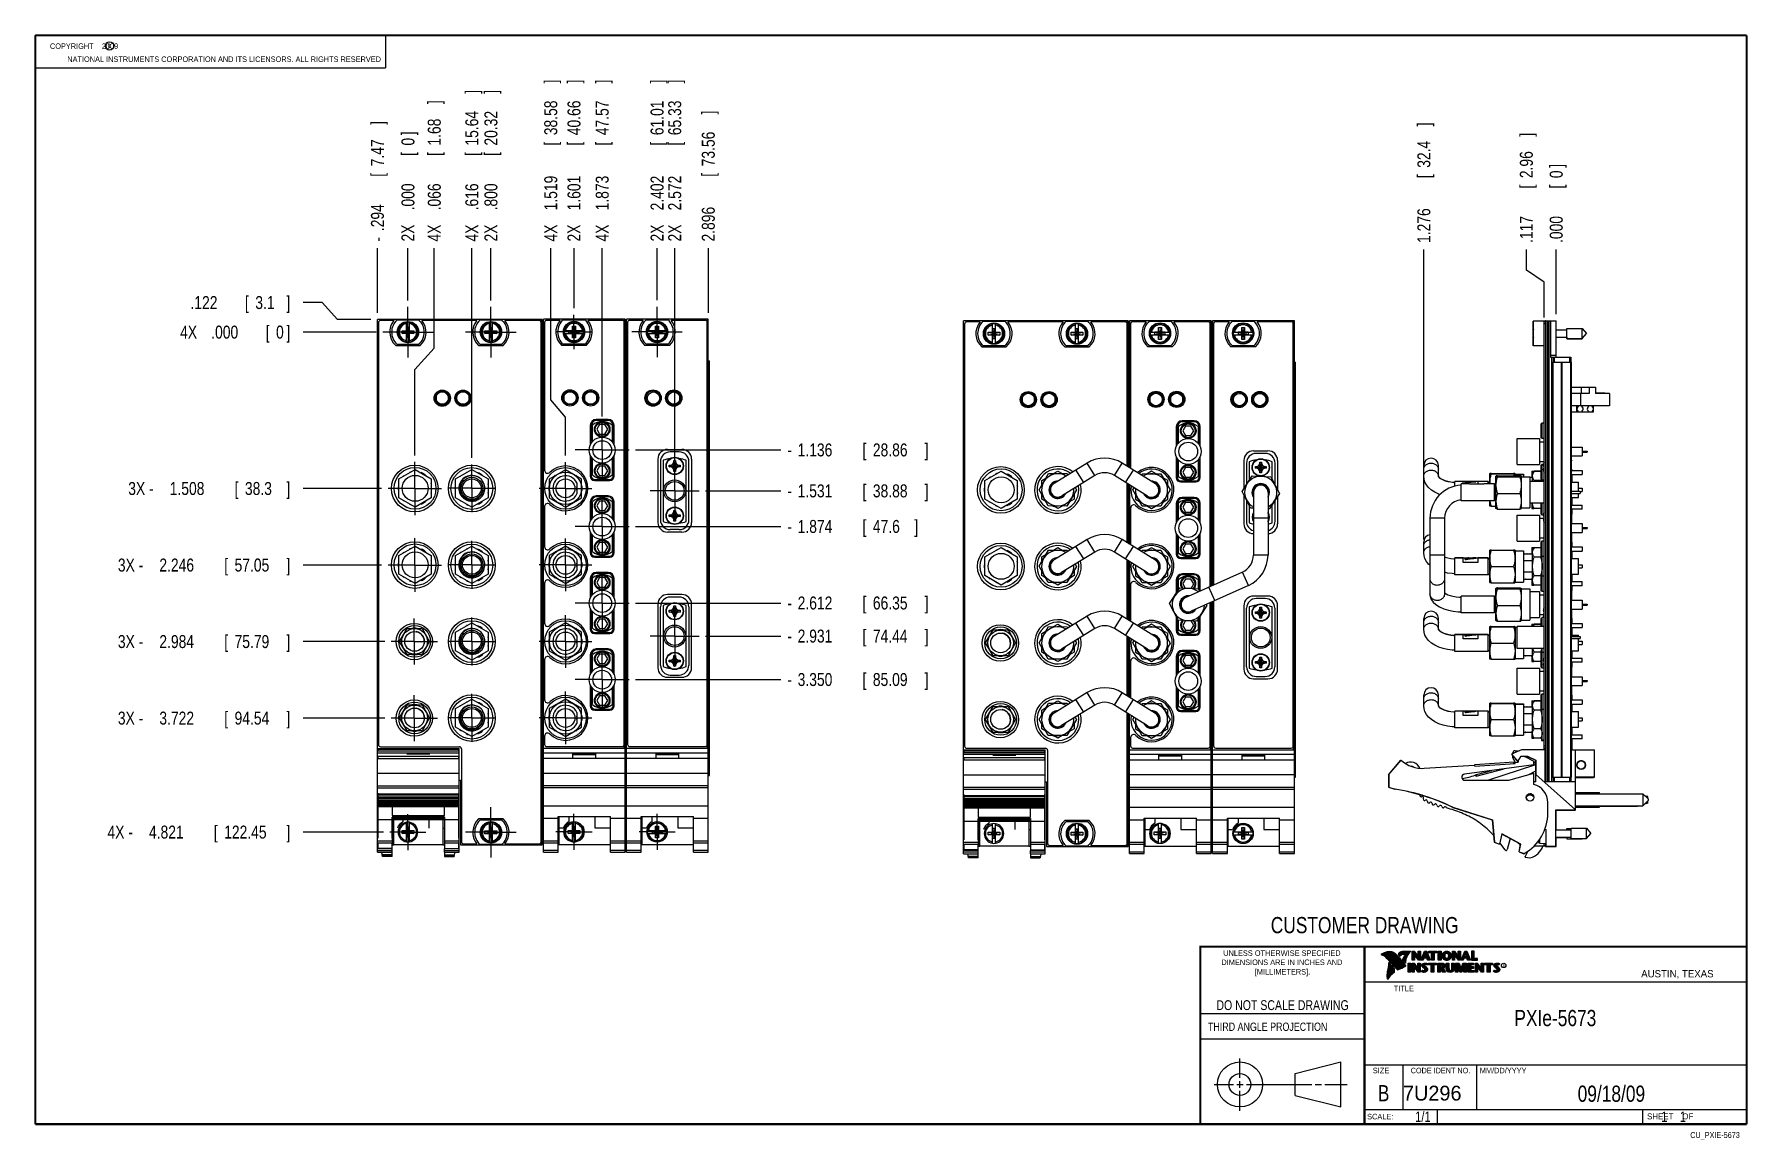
# Model space of a CAD drawing. Header units: inches. Extents: x 0.2 to 16.8, y 0.1 to 10.8.
import ezdxf
from ezdxf.enums import TextEntityAlignment as Align

# ---------------------------------------------------------------- set-up
doc = ezdxf.new("R2010")
doc.units = ezdxf.units.IN
doc.header["$LTSCALE"] = 0.935
doc.header["$MEASUREMENT"] = 0
doc.linetypes.add('CENTER', pattern=[0.6, 0.375, -0.075, 0.075, -0.075])
doc.layers.get('0').update_dxf_attribs({"linetype": 'CONTINUOUS'})
doc.layers.add('DEFAULT_1', color=7, linetype='CENTER')
doc.layers.add('DIMENSIONS', color=7, linetype='CONTINUOUS')
doc.styles.get("Standard").update_dxf_attribs({"font": 'txt', "width": 0.8})
doc.dimstyles.new('DIMSTYLE_1', dxfattribs={"dimtxt": 0.125, "dimasz": 0.18, "dimexe": 0.18, "dimexo": 0.0625, "dimgap": 0.09, "dimtad": 0, "dimtih": 1, "dimtoh": 1, "dimdec": 3, "dimzin": 4, "dimdsep": 46, "dimtxsty": 'STANDARD', "dimblk": '_FILLED', "dimblk1": '_FILLED', "dimblk2": '_FILLED', "dimcen": 0.09, "dimadec": 0, "dimazin": 0, "dimtp": 0.001, "dimtm": 0.001, "dimtfac": 1, "dimtdec": 3, "dimtofl": 0, "dimtmove": 0, "dimatfit": 3, "dimldrblk": '_FILLED', "dimfxl": 1, "dimtolj": 1, "dimtzin": 4, "dimarcsym": 0})

msp = doc.modelspace()

# ---------------------------------------------------------------- texts
at = {"color": 2, "linetype": 'CONTINUOUS', "width": 0.8}
for s, height, p in [('c', 0.053, (0.946, 10.6363)), ('NATIONAL INSTRUMENTS CORPORATION AND ITS LICENSORS. ALL RIGHTS RESERVED', 0.053, (0.5583, 10.5016)), ('THIRD ANGLE PROJECTION', 0.08, (11.5564, 1.1584))]:
    msp.add_text(s, height=height, dxfattribs=at).set_placement(p)
at = {"color": 7, "linetype": 'CONTINUOUS', "width": 0.8}
for s, height, p in [('CUSTOMER DRAWING', 0.15625, (13.0668, 2.1001)), ('DO NOT SCALE DRAWING', 0.095, (12.2754, 1.3592)), ('B', 0.1562, (13.2497, 0.4798))]:
    msp.add_text(s, height=height, dxfattribs=at).set_placement(p, align=Align.CENTER)
at = {"color": 2, "linetype": 'CONTINUOUS'}
for s, p in [('DIMENSIONS ARE IN INCHES AND', (12.2688, 1.7933)), ('UNLESS OTHERWISE SPECIFIED', (12.2688, 1.8819)), ('[MILLIMETERS].', (12.2746, 1.7015))]:
    msp.add_text(s, height=0.053254, dxfattribs=at).set_placement(p, align=Align.CENTER)
for s, height, p in [('R', 0.0217, (14.3971, 1.7782)), ('AUSTIN, TEXAS', 0.069617, (15.7327, 1.6745)), ('TITLE', 0.05325, (13.3474, 1.5397)), ('SIZE', 0.05325, (13.1451, 0.7494)), ('MM/DD/YYYY', 0.05325, (14.1765, 0.7494)), ('SCALE:', 0.05325, (13.0904, 0.3053)), ('SHEET    OF', 0.057262, (15.7892, 0.3052))]:
    msp.add_text(s, height=height, dxfattribs=at).set_placement(p)
at = {"color": 2, "linetype": 'CONTINUOUS', "width": 0.95}
msp.add_text('CODE IDENT NO.', height=0.053254, dxfattribs=at).set_placement((13.7978, 0.7494), align=Align.CENTER)
at = {"color": 7, "linetype": 'CONTINUOUS'}
msp.add_text('7U296', height=0.14316, dxfattribs=at).set_placement((13.4363, 0.4866))
at = {"color": 7, "linetype": 'CONTINUOUS', "width": 0.8}
msp.add_text('1/1', height=0.1, dxfattribs=at).set_placement((13.7025, 0.2805), align=Align.RIGHT)
at = {"color": 2, "linetype": 'CONTINUOUS', "width": 0.8}
msp.add_text('CU_PXIE-5673', height=0.057262, dxfattribs=at).set_placement((16.6837, 0.1254), align=Align.RIGHT)
at = {"color": 2, "linetype": 'CONTINUOUS', "insert": (0.3125, 10.6805), "char_height": 0.053, "width": 0.8904, "attachment_point": 1}
msp.add_mtext('    COPYRIGHT    2009', dxfattribs=at)
at = {"color": 7, "linetype": 'CONTINUOUS'}
for s, insert, char_height, width, attachment_point in [('PXIe-5673\\P ', (14.9051, 1.3603), 0.15625, 1.125, 2), ('09/18/09 ', (15.4455, 0.6307), 0.15625, 1.125, 2), ('    1    1', (15.8075, 0.3805), 0.1, 0.8, 1)]:
    msp.add_mtext(s, dxfattribs=dict(at, insert=insert, char_height=char_height, width=width, attachment_point=attachment_point))

# ---------------------------------------------------------------- blocks, each defined once
blk = doc.blocks.new('*D0')
at = {"layer": 'DIMENSIONS', "color": 2, "linetype": 'CONTINUOUS'}
for p, q in [((14.626, 8.494), (14.626, 8.693)), ((14.797, 8.379), (14.626, 8.494)), ((14.797, 8.037), (14.797, 8.379))]:
    blk.add_line(p, q, dxfattribs=at)
at = {"layer": 'DIMENSIONS', "color": 2, "linetype": 'CONTINUOUS', "width": 0.8}
for s, p in [(']', (14.688, 9.781)), ('2.96', (14.688, 9.381)), ('[', (14.688, 9.281)), ('.117', (14.688, 8.756))]:
    blk.add_text(s, height=0.125, rotation=90, dxfattribs=at).set_placement(p)
blk = doc.blocks.new('_FILLED')
at = {"color": 0, "linetype": 'BYBLOCK'}
blk.add_solid([(0, 0), (-1, 0.174), (-1, -0.174)], dxfattribs=at)
blk = doc.blocks.new('*D1')
at = {"layer": 'DIMENSIONS', "color": 2, "linetype": 'CONTINUOUS'}
blk.add_line((13.637, 5.898), (13.637, 8.693), dxfattribs=at)
at = {"layer": 'DIMENSIONS', "color": 2, "linetype": 'CONTINUOUS', "width": 0.8}
for s, p in [(']', (13.7, 9.881)), ('32.4', (13.7, 9.481)), ('[', (13.7, 9.381)), ('1.276', (13.7, 8.756))]:
    blk.add_text(s, height=0.125, rotation=90, dxfattribs=at).set_placement(p)
blk = doc.blocks.new('*D2')
at = {"layer": 'DIMENSIONS', "color": 2, "linetype": 'CONTINUOUS'}
blk.add_line((14.913, 8.068), (14.913, 8.693), dxfattribs=at)
at = {"layer": 'DIMENSIONS', "color": 2, "linetype": 'CONTINUOUS', "width": 0.8}
for s, p in [(']', (14.976, 9.481)), ('0', (14.976, 9.381)), ('[', (14.976, 9.281)), ('.000', (14.976, 8.756))]:
    blk.add_text(s, height=0.125, rotation=90, dxfattribs=at).set_placement(p)
blk = doc.blocks.new('*D3')
at = {"layer": 'DIMENSIONS', "color": 2, "linetype": 'CONTINUOUS'}
blk.add_line((4.643, 8.202), (4.643, 8.707), dxfattribs=at)
at = {"layer": 'DIMENSIONS', "color": 2, "linetype": 'CONTINUOUS', "width": 0.8}
for s, p in [(']', (4.705, 10.195)), ('20.32', (4.705, 9.695)), ('[', (4.705, 9.595)), ('.800', (4.705, 9.07)), ('2X ', (4.705, 8.77))]:
    blk.add_text(s, height=0.125, rotation=90, dxfattribs=at).set_placement(p)
blk = doc.blocks.new('*D4')
at = {"layer": 'DIMENSIONS', "color": 2, "linetype": 'CONTINUOUS'}
blk.add_line((5.444, 8.126), (5.444, 8.707), dxfattribs=at)
at = {"layer": 'DIMENSIONS', "color": 2, "linetype": 'CONTINUOUS', "width": 0.8}
for s, p in [(']', (5.506, 10.295)), ('40.66', (5.506, 9.795)), ('[', (5.506, 9.695)), ('1.601', (5.506, 9.07)), ('2X ', (5.506, 8.77))]:
    blk.add_text(s, height=0.125, rotation=90, dxfattribs=at).set_placement(p)
blk = doc.blocks.new('*D5')
at = {"layer": 'DIMENSIONS', "color": 2, "linetype": 'CONTINUOUS'}
blk.add_line((6.245, 8.204), (6.245, 8.707), dxfattribs=at)
at = {"layer": 'DIMENSIONS', "color": 2, "linetype": 'CONTINUOUS', "width": 0.8}
for s, p in [(']', (6.307, 10.295)), ('61.01', (6.307, 9.795)), ('[', (6.307, 9.695)), ('2.402', (6.307, 9.07)), ('2X ', (6.307, 8.77))]:
    blk.add_text(s, height=0.125, rotation=90, dxfattribs=at).set_placement(p)
blk = doc.blocks.new('*D6')
at = {"layer": 'DIMENSIONS', "color": 2, "linetype": 'CONTINUOUS'}
blk.add_line((4.459, 6.684), (4.459, 8.707), dxfattribs=at)
at = {"layer": 'DIMENSIONS', "color": 2, "linetype": 'CONTINUOUS', "width": 0.8}
for s, p in [(']', (4.521, 10.195)), ('15.64', (4.521, 9.695)), ('[', (4.521, 9.595)), ('.616', (4.521, 9.07)), ('4X ', (4.521, 8.77))]:
    blk.add_text(s, height=0.125, rotation=90, dxfattribs=at).set_placement(p)
blk = doc.blocks.new('*D7')
at = {"layer": 'DIMENSIONS', "color": 2, "linetype": 'CONTINUOUS'}
for p, q in [((4.097, 7.741), (4.097, 8.707)), ((3.909, 7.536), (4.097, 7.741)), ((3.909, 6.708), (3.909, 7.536))]:
    blk.add_line(p, q, dxfattribs=at)
at = {"layer": 'DIMENSIONS', "color": 2, "linetype": 'CONTINUOUS', "width": 0.8}
for s, p in [(']', (4.159, 10.095)), ('1.68', (4.159, 9.695)), ('[', (4.159, 9.595)), ('.066', (4.159, 9.07)), ('4X ', (4.159, 8.77))]:
    blk.add_text(s, height=0.125, rotation=90, dxfattribs=at).set_placement(p)
blk = doc.blocks.new('*D8')
at = {"layer": 'DIMENSIONS', "color": 2, "linetype": 'CONTINUOUS'}
for p, q in [((5.219, 7.243), (5.219, 8.707)), ((5.362, 7.077), (5.219, 7.243)), ((5.362, 6.706), (5.362, 7.077))]:
    blk.add_line(p, q, dxfattribs=at)
at = {"layer": 'DIMENSIONS', "color": 2, "linetype": 'CONTINUOUS', "width": 0.8}
for s, p in [(']', (5.282, 10.295)), ('38.58', (5.282, 9.795)), ('[', (5.282, 9.695)), ('1.519', (5.282, 9.07)), ('4X ', (5.282, 8.77))]:
    blk.add_text(s, height=0.125, rotation=90, dxfattribs=at).set_placement(p)
blk = doc.blocks.new('*D9')
at = {"layer": 'DIMENSIONS', "color": 2, "linetype": 'CONTINUOUS'}
blk.add_line((5.716, 7.083), (5.716, 8.707), dxfattribs=at)
at = {"layer": 'DIMENSIONS', "color": 2, "linetype": 'CONTINUOUS', "width": 0.8}
for s, p in [(']', (5.778, 10.295)), ('47.57', (5.778, 9.795)), ('[', (5.778, 9.695)), ('1.873', (5.778, 9.07)), ('4X ', (5.778, 8.77))]:
    blk.add_text(s, height=0.125, rotation=90, dxfattribs=at).set_placement(p)
blk = doc.blocks.new('*D10')
at = {"layer": 'DIMENSIONS', "color": 2, "linetype": 'CONTINUOUS'}
blk.add_line((6.415, 6.664), (6.415, 8.707), dxfattribs=at)
at = {"layer": 'DIMENSIONS', "color": 2, "linetype": 'CONTINUOUS', "width": 0.8}
for s, p in [(']', (6.477, 10.295)), ('65.33', (6.477, 9.795)), ('[', (6.477, 9.695)), ('2.572', (6.477, 9.07)), ('2X ', (6.477, 8.77))]:
    blk.add_text(s, height=0.125, rotation=90, dxfattribs=at).set_placement(p)
blk = doc.blocks.new('*D11')
at = {"layer": 'DIMENSIONS', "color": 2, "linetype": 'CONTINUOUS'}
blk.add_line((3.549, 8.081), (3.549, 8.707), dxfattribs=at)
at = {"layer": 'DIMENSIONS', "color": 2, "linetype": 'CONTINUOUS', "width": 0.8}
for s, p in [(']', (3.611, 9.895)), ('7.47', (3.611, 9.495)), ('[', (3.611, 9.395)), ('.294', (3.611, 8.87)), ('-', (3.611, 8.77))]:
    blk.add_text(s, height=0.125, rotation=90, dxfattribs=at).set_placement(p)
blk = doc.blocks.new('*D12')
at = {"layer": 'DIMENSIONS', "color": 2, "linetype": 'CONTINUOUS'}
blk.add_line((6.739, 8.082), (6.739, 8.707), dxfattribs=at)
at = {"layer": 'DIMENSIONS', "color": 2, "linetype": 'CONTINUOUS', "width": 0.8}
for s, p in [(']', (6.801, 9.995)), ('73.56', (6.801, 9.495)), ('[', (6.801, 9.395)), ('2.896', (6.801, 8.77))]:
    blk.add_text(s, height=0.125, rotation=90, dxfattribs=at).set_placement(p)
blk = doc.blocks.new('*D13')
at = {"layer": 'DIMENSIONS', "color": 2, "linetype": 'CONTINUOUS'}
blk.add_line((3.843, 8.202), (3.843, 8.707), dxfattribs=at)
at = {"layer": 'DIMENSIONS', "color": 2, "linetype": 'CONTINUOUS', "width": 0.8}
for s, p in [(']', (3.905, 9.795)), ('0', (3.905, 9.695)), ('[', (3.905, 9.595)), ('.000', (3.905, 9.07)), ('2X ', (3.905, 8.77))]:
    blk.add_text(s, height=0.125, rotation=90, dxfattribs=at).set_placement(p)
blk = doc.blocks.new('*D14')
at = {"layer": 'DIMENSIONS', "color": 2, "linetype": 'CONTINUOUS'}
for p, q in [((3.017, 8.181), (2.833, 8.181)), ((3.165, 8.018), (3.017, 8.181)), ((3.486, 8.018), (3.165, 8.018))]:
    blk.add_line(p, q, dxfattribs=at)
at = {"layer": 'DIMENSIONS', "color": 2, "linetype": 'CONTINUOUS', "width": 0.8}
for s, p in [('.122', (1.746, 8.119)), ('[', (2.271, 8.119)), ('3.1', (2.371, 8.119)), (']', (2.671, 8.119))]:
    blk.add_text(s, height=0.125, dxfattribs=at).set_placement(p)
blk = doc.blocks.new('*D15')
at = {"layer": 'DIMENSIONS', "color": 2, "linetype": 'CONTINUOUS'}
blk.add_line((3.589, 6.388), (2.833, 6.388), dxfattribs=at)
at = {"layer": 'DIMENSIONS', "color": 2, "linetype": 'CONTINUOUS', "width": 0.8}
for s, p in [('3X -', (1.146, 6.326)), ('1.508', (1.546, 6.326)), ('[', (2.171, 6.326)), ('38.3', (2.271, 6.326)), (']', (2.671, 6.326))]:
    blk.add_text(s, height=0.125, dxfattribs=at).set_placement(p)
blk = doc.blocks.new('*D16')
at = {"layer": 'DIMENSIONS', "color": 2, "linetype": 'CONTINUOUS'}
blk.add_line((3.589, 5.65), (2.833, 5.65), dxfattribs=at)
at = {"layer": 'DIMENSIONS', "color": 2, "linetype": 'CONTINUOUS', "width": 0.8}
for s, p in [('3X -', (1.046, 5.588)), ('2.246', (1.446, 5.588)), ('[', (2.071, 5.588)), ('57.05', (2.171, 5.588)), (']', (2.671, 5.588))]:
    blk.add_text(s, height=0.125, dxfattribs=at).set_placement(p)
blk = doc.blocks.new('*D17')
at = {"layer": 'DIMENSIONS', "color": 2, "linetype": 'CONTINUOUS'}
blk.add_line((3.619, 4.912), (2.833, 4.912), dxfattribs=at)
at = {"layer": 'DIMENSIONS', "color": 2, "linetype": 'CONTINUOUS', "width": 0.8}
for s, p in [('3X -', (1.046, 4.85)), ('2.984', (1.446, 4.85)), ('[', (2.071, 4.85)), ('75.79', (2.171, 4.85)), (']', (2.671, 4.85))]:
    blk.add_text(s, height=0.125, dxfattribs=at).set_placement(p)
blk = doc.blocks.new('*D18')
at = {"layer": 'DIMENSIONS', "color": 2, "linetype": 'CONTINUOUS'}
blk.add_line((3.619, 4.174), (2.833, 4.174), dxfattribs=at)
at = {"layer": 'DIMENSIONS', "color": 2, "linetype": 'CONTINUOUS', "width": 0.8}
for s, p in [('3X -', (1.046, 4.112)), ('3.722', (1.446, 4.112)), ('[', (2.071, 4.112)), ('94.54', (2.171, 4.112)), (']', (2.671, 4.112))]:
    blk.add_text(s, height=0.125, dxfattribs=at).set_placement(p)
blk = doc.blocks.new('*D19')
at = {"layer": 'DIMENSIONS', "color": 2, "linetype": 'CONTINUOUS'}
blk.add_line((3.606, 3.076), (2.833, 3.076), dxfattribs=at)
at = {"layer": 'DIMENSIONS', "color": 2, "linetype": 'CONTINUOUS', "width": 0.8}
for s, p in [('4.821', (1.346, 3.013)), ('[', (1.971, 3.013)), ('122.45', (2.071, 3.013)), (']', (2.671, 3.013)), ('4X -', (0.946, 3.013))]:
    blk.add_text(s, height=0.125, dxfattribs=at).set_placement(p)
blk = doc.blocks.new('*D20')
at = {"layer": 'DIMENSIONS', "color": 2, "linetype": 'CONTINUOUS'}
blk.add_line((6.038, 6.76), (7.438, 6.76), dxfattribs=at)
at = {"layer": 'DIMENSIONS', "color": 2, "linetype": 'CONTINUOUS', "width": 0.8}
for s, p in [('1.136', (7.6, 6.698)), ('[', (8.225, 6.698)), ('28.86', (8.325, 6.698)), (']', (8.825, 6.698)), ('-', (7.5, 6.698))]:
    blk.add_text(s, height=0.125, dxfattribs=at).set_placement(p)
blk = doc.blocks.new('*D21')
at = {"layer": 'DIMENSIONS', "color": 2, "linetype": 'CONTINUOUS'}
blk.add_line((6.713, 6.366), (7.438, 6.366), dxfattribs=at)
at = {"layer": 'DIMENSIONS', "color": 2, "linetype": 'CONTINUOUS', "width": 0.8}
for s, p in [('-', (7.5, 6.303)), ('1.531', (7.6, 6.303)), ('[', (8.225, 6.303)), ('38.88', (8.325, 6.303)), (']', (8.825, 6.303))]:
    blk.add_text(s, height=0.125, dxfattribs=at).set_placement(p)
blk = doc.blocks.new('*D22')
at = {"layer": 'DIMENSIONS', "color": 2, "linetype": 'CONTINUOUS'}
blk.add_line((6.038, 6.022), (7.438, 6.022), dxfattribs=at)
at = {"layer": 'DIMENSIONS', "color": 2, "linetype": 'CONTINUOUS', "width": 0.8}
for s, p in [('-', (7.5, 5.96)), ('1.874', (7.6, 5.96)), ('[', (8.225, 5.96)), ('47.6', (8.325, 5.96)), (']', (8.725, 5.96))]:
    blk.add_text(s, height=0.125, dxfattribs=at).set_placement(p)
blk = doc.blocks.new('*D23')
at = {"layer": 'DIMENSIONS', "color": 2, "linetype": 'CONTINUOUS'}
blk.add_line((6.038, 5.284), (7.438, 5.284), dxfattribs=at)
at = {"layer": 'DIMENSIONS', "color": 2, "linetype": 'CONTINUOUS', "width": 0.8}
for s, p in [('2.612', (7.6, 5.222)), ('[', (8.225, 5.222)), ('66.35', (8.325, 5.222)), (']', (8.825, 5.222)), ('-', (7.5, 5.222))]:
    blk.add_text(s, height=0.125, dxfattribs=at).set_placement(p)
blk = doc.blocks.new('*D24')
at = {"layer": 'DIMENSIONS', "color": 2, "linetype": 'CONTINUOUS'}
blk.add_line((6.713, 4.966), (7.438, 4.966), dxfattribs=at)
at = {"layer": 'DIMENSIONS', "color": 2, "linetype": 'CONTINUOUS', "width": 0.8}
for s, p in [('-', (7.5, 4.903)), ('2.931', (7.6, 4.903)), ('[', (8.225, 4.903)), ('74.44', (8.325, 4.903)), (']', (8.825, 4.903))]:
    blk.add_text(s, height=0.125, dxfattribs=at).set_placement(p)
blk = doc.blocks.new('*D25')
at = {"layer": 'DIMENSIONS', "color": 2, "linetype": 'CONTINUOUS'}
blk.add_line((6.038, 4.546), (7.438, 4.546), dxfattribs=at)
at = {"layer": 'DIMENSIONS', "color": 2, "linetype": 'CONTINUOUS', "width": 0.8}
for s, p in [('-', (7.5, 4.484)), ('3.350', (7.6, 4.484)), ('[', (8.225, 4.484)), ('85.09', (8.325, 4.484)), (']', (8.825, 4.484))]:
    blk.add_text(s, height=0.125, dxfattribs=at).set_placement(p)
blk = doc.blocks.new('*D26')
at = {"layer": 'DIMENSIONS', "color": 2, "linetype": 'CONTINUOUS'}
blk.add_line((3.537, 7.896), (2.833, 7.896), dxfattribs=at)
at = {"layer": 'DIMENSIONS', "color": 2, "linetype": 'CONTINUOUS', "width": 0.8}
for s, p in [('4X ', (1.646, 7.834)), ('.000', (1.946, 7.834)), ('[', (2.471, 7.834)), ('0', (2.571, 7.834)), (']', (2.671, 7.834))]:
    blk.add_text(s, height=0.125, dxfattribs=at).set_placement(p)

# ---------------------------------------------------------------- dimensions: what is measured, and where the dimension line sits
at = {"layer": 'DIMENSIONS', "color": 2, "linetype": 'CONTINUOUS'}
for feature_location, offset, dtype, origin, text, picture, middle in [((5.4436, 8.1258), (0, 0.5815), 1, (3.8427, 8.14), '2X <>', '*D4', (5.4436, 9.5823)), ((6.2446, 8.2038), (0, 0.5035), 1, (3.8427, 8.14), '2X <>', '*D5', (6.2446, 9.5823)), ((5.3616, 6.7063), (-0.1426, 2.001), 0, (3.8427, 8.14), '4X <>', '*D8', (5.219, 9.5823)), ((5.7156, 7.0828), (0, 1.6245), 1, (3.8427, 8.14), '4X <>', '*D9', (5.7156, 9.5823)), ((6.4146, 6.6642), (0, 2.0431), 1, (3.8427, 8.14), '2X <>', '*D10', (6.4146, 9.5823)), ((4.6427, 8.2025), (0, 0.5048), 1, (3.8427, 8.14), '2X <>', '*D3', (4.6427, 9.5323)), ((4.4586, 6.6837), (0, 2.0236), 1, (3.8427, 8.14), '4X <>', '*D6', (4.4586, 9.5323)), ((3.9087229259, 6.7084909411), (0.187852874, 1.9988446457), 0, (3.8427229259, 8.1399909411), '4X <>', '*D7', (4.0965757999, 9.4823355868)), ((3.5487, 8.081), (0, 0.6263), 1, (3.8427, 8.14), '-<>', '*D11', (3.5487, 9.3823)), ((3.8427229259, 8.2024909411), (0, 0.5048446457), 1, (3.8427229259, 8.1399909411), '2X <>', '*D13', (3.8427229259, 9.3323355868)), ((3.5367229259, 7.8964909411), (-0.7036620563, 0), 0, (3.5992229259, 7.8964909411), '4X <>', '*D26', (2.2080608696, 7.8964909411)), ((3.6062, 3.0758), (-0.7732, 0), 0, (3.5992, 7.8965), '4X -<>', '*D19', (1.8581, 3.0758)), ((3.5887, 5.6505), (-0.7557, 0), 0, (3.5992, 7.8965), '3X -<>', '*D16', (1.9081, 5.6505)), ((3.6187, 4.9125), (-0.7857, 0), 0, (3.5992, 7.8965), '3X -<>', '*D17', (1.9081, 4.9125)), ((3.6187, 4.1745), (-0.7857, 0), 0, (3.5992, 7.8965), '3X -<>', '*D18', (1.9081, 4.1745)), ((3.5887, 6.3885), (-0.7557, 0), 0, (3.5992, 7.8965), '3X -<>', '*D15', (1.9581, 6.3885)), ((6.0381, 6.7603), (1.3997, 0), 0, (3.8427, 7.8965), '-<>', '*D20', (8.2128, 6.7603)), ((6.7131, 6.3657), (0.7247, 0), 0, (3.8427, 7.8965), '-<>', '*D21', (8.2128, 6.3657)), ((6.0381, 6.0223), (1.3997, 0), 0, (3.8427, 7.8965), '-<>', '*D22', (8.1628, 6.0223)), ((6.0381, 5.2843), (1.3997, 0), 0, (3.8427, 7.8965), '-<>', '*D23', (8.2128, 5.2843)), ((6.7132, 4.9657), (0.7246, 0), 0, (3.8427, 7.8965), '-<>', '*D24', (8.2128, 4.9657)), ((6.0381, 4.5463), (1.3997, 0), 0, (3.8427, 7.8965), '-<>', '*D25', (8.2128, 4.5463))]:
    dim = msp.add_ordinate_dim(feature_location=feature_location, offset=offset, dtype=dtype, origin=origin, text=text, dimstyle='DIMSTYLE_1', dxfattribs=at)
    dim.commit()
    dim.dimension.update_dxf_attribs({"geometry": picture, "text_midpoint": middle})
for feature_location, offset, dtype, origin, picture, middle in [((6.7386, 8.0823), (0, 0.625), 1, (3.8427, 8.14), '*D12', (6.7386, 9.4323)), ((13.6375, 5.898), (0, 2.7952), 1, (14.9132, 7.6712), '*D1', (13.6375, 9.3682)), ((14.7967, 8.0368), (-0.1711, 0.6563), 0, (14.9132, 8.0057), '*D0', (14.6256, 9.3182)), ((14.9131886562, 8.0681744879), (0, 0.625), 1, (14.9131886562, 8.0056744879), '*D2', (14.9131886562, 9.1681744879)), ((3.4862, 8.0185), (-0.6532, 0.1627), 0, (3.5992, 7.8965), '*D14', (2.2581, 8.1812))]:
    dim = msp.add_ordinate_dim(feature_location=feature_location, offset=offset, dtype=dtype, origin=origin, dimstyle='DIMSTYLE_1', dxfattribs=at)
    dim.commit()
    dim.dimension.update_dxf_attribs({"geometry": picture, "text_midpoint": middle})

# ---------------------------------------------------------------- linework, layer by layer
at = {"color": 2, "linetype": 'CONTINUOUS'}
for p, q in [((0.25, 10.7586), (3.625, 10.7586)), ((0.25, 10.7586), (0.25, 10.4456)), ((3.625, 10.7586), (3.625, 10.4456)), ((0.25, 10.4456), (3.625, 10.4456)), ((13.0652, 1.9695), (16.745, 1.9695)), ((13.0652, 1.9695), (13.0652, 0.2605)), ((13.2311, 1.8934), (13.2311, 1.8949)), ((13.2347, 1.8921), (13.2347, 1.8972)), ((13.2382, 1.8907), (13.2382, 1.8994)), ((13.2418, 1.8892), (13.2418, 1.9015)), ((13.2453, 1.8876), (13.2453, 1.9035)), ((13.2489, 1.8858), (13.2489, 1.9054)), ((13.2524, 1.8839), (13.2524, 1.9069)), ((13.256, 1.8818), (13.256, 1.9084)), ((13.2596, 1.8796), (13.2596, 1.9098)), ((13.2631, 1.8772), (13.2631, 1.9111)), ((13.2667, 1.8747), (13.2667, 1.9124)), ((13.2702, 1.872), (13.2702, 1.9135)), ((13.2738, 1.869), (13.2738, 1.9146)), ((13.2773, 1.8658), (13.2773, 1.9155)), ((13.2809, 1.8624), (13.2809, 1.9164)), ((13.2844, 1.8587), (13.2844, 1.9173)), ((13.288, 1.8549), (13.288, 1.9181)), ((13.2915, 1.851), (13.2915, 1.9188)), ((13.2951, 1.8471), (13.2951, 1.9194)), ((13.2987, 1.8431), (13.2987, 1.9198)), ((13.3022, 1.8391), (13.3022, 1.92)), ((13.3058, 1.8351), (13.3058, 1.9201)), ((13.3093, 1.8311), (13.3093, 1.9201)), ((13.3129, 1.827), (13.3129, 1.9199)), ((13.3164, 1.8229), (13.3164, 1.9196)), ((13.32, 1.8188), (13.32, 1.9192)), ((13.3235, 1.8146), (13.3235, 1.9186)), ((13.3271, 1.8104), (13.3271, 1.9179)), ((13.3306, 1.8062), (13.3306, 1.9172)), ((13.3342, 1.802), (13.3342, 1.9163)), ((13.3378, 1.7978), (13.3378, 1.9151)), ((13.3413, 1.7937), (13.3413, 1.9138)), ((13.3449, 1.7897), (13.3449, 1.9122)), ((13.3484, 1.7856), (13.3484, 1.9103)), ((13.352, 1.7817), (13.352, 1.9081)), ((13.3555, 1.7778), (13.3555, 1.9055)), ((13.3591, 1.7739), (13.3591, 1.9026)), ((13.3626, 1.7701), (13.3626, 1.8991)), ((13.3662, 1.7663), (13.3662, 1.8952)), ((13.3697, 1.7625), (13.3697, 1.8915)), ((13.3733, 1.7588), (13.3733, 1.8878)), ((13.3769, 1.7556), (13.3769, 1.8841)), ((13.3804, 1.7529), (13.3804, 1.8803)), ((13.384, 1.7512), (13.384, 1.8766)), ((13.3875, 1.7509), (13.3875, 1.8728)), ((13.4022, 1.878), (13.3901, 1.8922)), ((13.3911, 1.7518), (13.3911, 1.8691)), ((13.4029, 1.881), (13.3927, 1.893)), ((13.3946, 1.8908), (13.3946, 1.8999)), ((13.3946, 1.7533), (13.3946, 1.8653)), ((13.3982, 1.8866), (13.3982, 1.9062)), ((13.3982, 1.7548), (13.3982, 1.8615)), ((13.4017, 1.8824), (13.4017, 1.9101)), ((13.4017, 1.7563), (13.4017, 1.8574)), ((13.4053, 1.8823), (13.4053, 1.9129)), ((13.4053, 1.7578), (13.4053, 1.8531)), ((13.4088, 1.8844), (13.4088, 1.915)), ((13.4088, 1.7593), (13.4088, 1.8488)), ((13.4124, 1.887), (13.4124, 1.9167)), ((13.4124, 1.7609), (13.4124, 1.8445)), ((13.4159, 1.89), (13.4159, 1.9182)), ((13.4159, 1.7625), (13.4159, 1.8402)), ((13.4195, 1.8937), (13.4195, 1.9193)), ((13.4195, 1.7641), (13.4195, 1.8359)), ((13.4231, 1.8964), (13.4231, 1.9203)), ((13.4231, 1.7657), (13.4231, 1.8316)), ((13.4266, 1.8982), (13.4266, 1.9209)), ((13.4266, 1.7674), (13.4266, 1.8273)), ((13.4302, 1.8995), (13.4302, 1.9214)), ((13.4302, 1.7691), (13.4302, 1.823)), ((13.4414, 1.8328), (13.4319, 1.8437)), ((13.4337, 1.8997), (13.4337, 1.922)), ((13.4337, 1.7708), (13.4337, 1.8187)), ((13.4433, 1.8344), (13.4349, 1.844)), ((13.4373, 1.8991), (13.4373, 1.9224)), ((13.4373, 1.8413), (13.4373, 1.8491)), ((13.4408, 1.898), (13.4408, 1.9228)), ((13.4408, 1.8372), (13.4408, 1.8572)), ((13.4444, 1.8972), (13.4444, 1.9231)), ((13.4444, 1.8331), (13.4444, 1.8665)), ((13.4479, 1.8969), (13.4479, 1.9234)), ((13.4479, 1.8288), (13.4479, 1.873)), ((13.4515, 1.8966), (13.4515, 1.9236)), ((13.4515, 1.8247), (13.4515, 1.8764)), ((13.4529, 1.9261), (13.5132, 1.9271)), ((13.453, 1.9236), (13.5067, 1.9245)), ((13.455, 1.8965), (13.455, 1.9237)), ((13.455, 1.8207), (13.455, 1.878)), ((13.4586, 1.8964), (13.4586, 1.9237)), ((13.4586, 1.8303), (13.4586, 1.879)), ((13.4622, 1.8957), (13.4622, 1.9238)), ((13.4622, 1.8535), (13.4622, 1.8795)), ((13.4657, 1.8935), (13.4657, 1.9238)), ((13.4657, 1.8636), (13.4657, 1.8798)), ((13.4693, 1.872), (13.4693, 1.9239)), ((13.4728, 1.8794), (13.4728, 1.9239)), ((13.4764, 1.8859), (13.4764, 1.924)), ((13.4799, 1.8919), (13.4799, 1.924)), ((13.4835, 1.8973), (13.4835, 1.9241)), ((13.487, 1.9023), (13.487, 1.9242)), ((13.4906, 1.9069), (13.4906, 1.9242)), ((13.4941, 1.9112), (13.4941, 1.9243)), ((13.4977, 1.9153), (13.4977, 1.9243)), ((13.5013, 1.9191), (13.5013, 1.9244)), ((13.5261, 1.9263), (13.5451, 1.9263)), ((13.5261, 1.839), (13.5261, 1.9263)), ((13.5466, 1.839), (13.5261, 1.839)), ((13.5286, 1.9237), (13.5439, 1.9237)), ((13.5286, 1.8415), (13.5286, 1.9237)), ((13.5441, 1.8415), (13.5286, 1.8415)), ((13.5332, 1.8415), (13.5332, 1.9237)), ((13.5367, 1.8415), (13.5367, 1.9237)), ((13.5402, 1.8415), (13.5402, 1.9237)), ((13.5441, 1.8976), (13.5437, 1.9237)), ((13.5439, 1.9237), (13.5854, 1.869)), ((13.5873, 1.8415), (13.5441, 1.8976)), ((13.5441, 1.8976), (13.5441, 1.8415)), ((13.5451, 1.9263), (13.5829, 1.8765)), ((13.586, 1.839), (13.5466, 1.8902)), ((13.5466, 1.8902), (13.5466, 1.839)), ((13.5471, 1.8936), (13.5471, 1.9194)), ((13.5506, 1.8891), (13.5506, 1.9149)), ((13.5541, 1.8846), (13.5541, 1.9103)), ((13.5576, 1.8801), (13.5576, 1.9057)), ((13.561, 1.8756), (13.561, 1.9011)), ((13.5645, 1.8711), (13.5645, 1.8965)), ((13.568, 1.8665), (13.568, 1.8919)), ((13.5715, 1.862), (13.5715, 1.8874)), ((13.575, 1.8575), (13.575, 1.8828)), ((13.5784, 1.853), (13.5784, 1.8782)), ((13.5819, 1.8485), (13.5819, 1.8736)), ((13.5829, 1.9263), (13.6036, 1.9263)), ((13.5829, 1.8765), (13.5829, 1.9263)), ((13.5854, 1.9237), (13.6011, 1.9237)), ((13.5854, 1.869), (13.5854, 1.9237)), ((13.5854, 1.844), (13.5854, 1.869)), ((13.6036, 1.839), (13.586, 1.839)), ((13.6011, 1.8415), (13.5873, 1.8415)), ((13.5889, 1.8415), (13.5889, 1.9237)), ((13.5923, 1.8415), (13.5923, 1.9237)), ((13.5958, 1.8415), (13.5958, 1.9237)), ((13.5993, 1.8415), (13.5993, 1.9237)), ((13.6011, 1.9237), (13.6011, 1.8415)), ((13.6036, 1.9263), (13.6036, 1.839)), ((13.6088, 1.839), (13.6444, 1.9262)), ((13.6294, 1.839), (13.6088, 1.839)), ((13.6125, 1.8415), (13.6461, 1.9237)), ((13.6277, 1.8415), (13.6125, 1.8415)), ((13.6167, 1.8415), (13.6167, 1.8516)), ((13.6201, 1.8415), (13.6201, 1.8601)), ((13.6236, 1.8415), (13.6236, 1.8686)), ((13.6271, 1.8415), (13.6271, 1.8771)), ((13.6361, 1.8623), (13.6277, 1.8415)), ((13.6378, 1.8598), (13.6294, 1.839)), ((13.6306, 1.8486), (13.6306, 1.8857)), ((13.634, 1.8573), (13.634, 1.8942)), ((13.6665, 1.8623), (13.6361, 1.8623)), ((13.6375, 1.8623), (13.6375, 1.9027)), ((13.6647, 1.8598), (13.6378, 1.8598)), ((13.6388, 1.8711), (13.65, 1.9073)), ((13.6639, 1.8711), (13.6388, 1.8711)), ((13.641, 1.8781), (13.641, 1.9112)), ((13.641, 1.8623), (13.641, 1.8711)), ((13.6423, 1.8736), (13.6519, 1.9048)), ((13.6606, 1.8736), (13.6423, 1.8736)), ((13.6444, 1.9262), (13.6664, 1.9262)), ((13.6445, 1.8893), (13.6445, 1.9197)), ((13.6445, 1.8623), (13.6445, 1.8711)), ((13.6461, 1.9237), (13.6647, 1.9237)), ((13.6479, 1.9006), (13.6479, 1.9237)), ((13.6479, 1.8623), (13.6479, 1.8711)), ((13.65, 1.9073), (13.6541, 1.9073)), ((13.6514, 1.9073), (13.6514, 1.9237)), ((13.6514, 1.8623), (13.6514, 1.8711)), ((13.6519, 1.9048), (13.6521, 1.9048)), ((13.6521, 1.9048), (13.6606, 1.8736)), ((13.6541, 1.9073), (13.6639, 1.8711)), ((13.6549, 1.9043), (13.6549, 1.9237)), ((13.6549, 1.8623), (13.6549, 1.8711)), ((13.6584, 1.8915), (13.6584, 1.9237)), ((13.6584, 1.8623), (13.6584, 1.8711)), ((13.6618, 1.8787), (13.6618, 1.9237)), ((13.6618, 1.8623), (13.6618, 1.8711)), ((13.6647, 1.9237), (13.6959, 1.8415)), ((13.6717, 1.839), (13.6647, 1.8598)), ((13.6653, 1.8623), (13.6653, 1.922)), ((13.6664, 1.9262), (13.6995, 1.839)), ((13.6735, 1.8415), (13.6665, 1.8623)), ((13.6688, 1.8555), (13.6688, 1.9128)), ((13.6995, 1.839), (13.6717, 1.839)), ((13.6723, 1.8452), (13.6723, 1.9037)), ((13.6959, 1.8415), (13.6735, 1.8415)), ((13.6757, 1.8415), (13.6757, 1.8945)), ((13.6792, 1.8415), (13.6792, 1.8854)), ((13.6827, 1.8415), (13.6827, 1.8762)), ((13.6862, 1.8415), (13.6862, 1.8671)), ((13.6866, 1.9262), (13.7634, 1.9262)), ((13.6866, 1.9099), (13.6866, 1.9262)), ((13.7118, 1.9099), (13.6866, 1.9099)), ((13.6891, 1.9237), (13.7609, 1.9237)), ((13.6891, 1.9125), (13.6891, 1.9237)), ((13.7143, 1.9125), (13.6891, 1.9125)), ((13.6896, 1.8415), (13.6896, 1.8579)), ((13.6931, 1.9125), (13.6931, 1.9237)), ((13.6931, 1.8415), (13.6931, 1.8488)), ((13.6966, 1.9125), (13.6966, 1.9237)), ((13.7001, 1.9125), (13.7001, 1.9237)), ((13.7035, 1.9125), (13.7035, 1.9237)), ((13.707, 1.9125), (13.707, 1.9237)), ((13.7105, 1.9125), (13.7105, 1.9237)), ((13.7118, 1.839), (13.7118, 1.9099)), ((13.7382, 1.839), (13.7118, 1.839)), ((13.7143, 1.9125), (13.714, 1.9237)), ((13.7143, 1.8415), (13.7143, 1.9125)), ((13.7357, 1.8415), (13.7143, 1.8415)), ((13.7174, 1.8415), (13.7174, 1.9237)), ((13.7209, 1.8415), (13.7209, 1.9237)), ((13.7244, 1.8415), (13.7244, 1.9237)), ((13.7279, 1.8415), (13.7279, 1.9237)), ((13.7313, 1.8415), (13.7313, 1.9237)), ((13.7357, 1.9125), (13.7348, 1.9237)), ((13.7609, 1.9125), (13.7357, 1.9125)), ((13.7357, 1.9125), (13.7357, 1.8415)), ((13.7634, 1.9099), (13.7382, 1.9099)), ((13.7382, 1.9099), (13.7382, 1.839)), ((13.7383, 1.9125), (13.7383, 1.9237)), ((13.7418, 1.9125), (13.7418, 1.9237)), ((13.7452, 1.9125), (13.7452, 1.9237)), ((13.7487, 1.9125), (13.7487, 1.9237)), ((13.7522, 1.9125), (13.7522, 1.9237)), ((13.7557, 1.9125), (13.7557, 1.9237)), ((13.7591, 1.9125), (13.7591, 1.9237)), ((13.7609, 1.9237), (13.7609, 1.9125)), ((13.7634, 1.9262), (13.7634, 1.9099)), ((13.7768, 1.9262), (13.8031, 1.9262)), ((13.7768, 1.839), (13.7768, 1.9262)), ((13.8031, 1.839), (13.7768, 1.839)), ((13.7794, 1.9237), (13.8006, 1.9237)), ((13.7794, 1.8415), (13.7794, 1.9237)), ((13.8006, 1.8415), (13.7794, 1.8415)), ((13.7835, 1.8415), (13.7835, 1.9237)), ((13.787, 1.8415), (13.787, 1.9237)), ((13.7904, 1.8415), (13.7904, 1.9237)), ((13.7939, 1.8415), (13.7939, 1.9237)), ((13.7974, 1.8415), (13.7974, 1.9237)), ((13.8006, 1.9237), (13.8006, 1.8415)), ((13.8031, 1.9262), (13.8031, 1.839)), ((13.8154, 1.8853), (13.8155, 1.8871)), ((13.8154, 1.8834), (13.8154, 1.8853)), ((13.8154, 1.8816), (13.8154, 1.8834)), ((13.8155, 1.8797), (13.8154, 1.8816)), ((13.8155, 1.8871), (13.8157, 1.8889)), ((13.8157, 1.8779), (13.8155, 1.8797)), ((13.8157, 1.8889), (13.8159, 1.8907)), ((13.8159, 1.876), (13.8157, 1.8779)), ((13.8159, 1.8907), (13.8161, 1.8924)), ((13.8162, 1.8742), (13.8159, 1.876)), ((13.8161, 1.8924), (13.8165, 1.8941)), ((13.8166, 1.8724), (13.8162, 1.8742)), ((13.8165, 1.8941), (13.8169, 1.8958)), ((13.817, 1.8706), (13.8166, 1.8724)), ((13.8169, 1.8958), (13.8174, 1.8975)), ((13.8174, 1.8689), (13.817, 1.8706)), ((13.8174, 1.8975), (13.8179, 1.8991)), ((13.8179, 1.8672), (13.8174, 1.8689)), ((13.8179, 1.8991), (13.8185, 1.9006)), ((13.8179, 1.8852), (13.818, 1.8869)), ((13.8179, 1.8834), (13.8179, 1.8852)), ((13.818, 1.8817), (13.8179, 1.8834)), ((13.8185, 1.8655), (13.8179, 1.8672)), ((13.818, 1.8869), (13.8182, 1.8886)), ((13.8181, 1.8799), (13.818, 1.8817)), ((13.8182, 1.8781), (13.8181, 1.8799)), ((13.8182, 1.8886), (13.8184, 1.8903)), ((13.8184, 1.8764), (13.8182, 1.8781)), ((13.8184, 1.8903), (13.8186, 1.892)), ((13.8187, 1.8746), (13.8184, 1.8764)), ((13.8185, 1.9006), (13.8191, 1.9021)), ((13.8191, 1.8639), (13.8185, 1.8655)), ((13.8186, 1.892), (13.819, 1.8936)), ((13.8191, 1.8729), (13.8187, 1.8746)), ((13.819, 1.8936), (13.8193, 1.8952)), ((13.8191, 1.9021), (13.8198, 1.9036)), ((13.8194, 1.8712), (13.8191, 1.8729)), ((13.8198, 1.8623), (13.8191, 1.8639)), ((13.8193, 1.8952), (13.8198, 1.8967)), ((13.8199, 1.8696), (13.8194, 1.8712)), ((13.8198, 1.9036), (13.8206, 1.9051)), ((13.8198, 1.8967), (13.8203, 1.8982)), ((13.8205, 1.8607), (13.8198, 1.8623)), ((13.8204, 1.8679), (13.8199, 1.8696)), ((13.8203, 1.8982), (13.8208, 1.8997)), ((13.8209, 1.8664), (13.8204, 1.8679)), ((13.8213, 1.8592), (13.8205, 1.8607)), ((13.8206, 1.9051), (13.8214, 1.9065)), ((13.8208, 1.8997), (13.8214, 1.9011)), ((13.8209, 1.8664), (13.8208, 1.8997)), ((13.8215, 1.8648), (13.8209, 1.8664)), ((13.8221, 1.8578), (13.8213, 1.8592)), ((13.8214, 1.9065), (13.8223, 1.9079)), ((13.8214, 1.9011), (13.8221, 1.9025)), ((13.8221, 1.8633), (13.8215, 1.8648)), ((13.8221, 1.9025), (13.8228, 1.9038)), ((13.8228, 1.8619), (13.8221, 1.8633)), ((13.823, 1.8563), (13.8221, 1.8578)), ((13.8223, 1.9079), (13.8232, 1.9092)), ((13.8228, 1.9038), (13.8236, 1.9052)), ((13.8235, 1.8604), (13.8228, 1.8619)), ((13.8239, 1.855), (13.823, 1.8563)), ((13.8232, 1.9092), (13.8243, 1.9106)), ((13.8243, 1.8591), (13.8235, 1.8604)), ((13.8236, 1.9052), (13.8244, 1.9065)), ((13.8249, 1.8536), (13.8239, 1.855)), ((13.8243, 1.9106), (13.8253, 1.9119)), ((13.8243, 1.8591), (13.8244, 1.9065)), ((13.8251, 1.8577), (13.8243, 1.8591)), ((13.8244, 1.9065), (13.8253, 1.9077)), ((13.826, 1.8523), (13.8249, 1.8536)), ((13.826, 1.8564), (13.8251, 1.8577)), ((13.8253, 1.9119), (13.8265, 1.9132)), ((13.8253, 1.9077), (13.8262, 1.909)), ((13.8269, 1.8552), (13.826, 1.8564)), ((13.8271, 1.8511), (13.826, 1.8523)), ((13.8262, 1.909), (13.8273, 1.9102)), ((13.8265, 1.9132), (13.8276, 1.9144)), ((13.8279, 1.854), (13.8269, 1.8552)), ((13.8282, 1.8499), (13.8271, 1.8511)), ((13.8273, 1.9102), (13.8283, 1.9114)), ((13.8276, 1.9144), (13.8288, 1.9156)), ((13.8279, 1.854), (13.8283, 1.9114)), ((13.8289, 1.8528), (13.8279, 1.854)), ((13.8294, 1.8487), (13.8282, 1.8499)), ((13.8283, 1.9114), (13.8294, 1.9126)), ((13.8288, 1.9156), (13.8301, 1.9167)), ((13.83, 1.8517), (13.8289, 1.8528)), ((13.8294, 1.9126), (13.8306, 1.9137)), ((13.8306, 1.8476), (13.8294, 1.8487)), ((13.8311, 1.8506), (13.83, 1.8517)), ((13.8301, 1.9167), (13.8314, 1.9178)), ((13.8306, 1.9137), (13.8318, 1.9148)), ((13.8319, 1.8466), (13.8306, 1.8476)), ((13.8311, 1.8506), (13.8318, 1.9148)), ((13.8323, 1.8496), (13.8311, 1.8506)), ((13.8314, 1.9178), (13.8327, 1.9188)), ((13.8318, 1.9148), (13.833, 1.9158)), ((13.8332, 1.8456), (13.8319, 1.8466)), ((13.8335, 1.8486), (13.8323, 1.8496)), ((13.8327, 1.9188), (13.834, 1.9198)), ((13.833, 1.9158), (13.8342, 1.9168)), ((13.8346, 1.8447), (13.8332, 1.8456)), ((13.8347, 1.8477), (13.8335, 1.8486)), ((13.834, 1.9198), (13.8354, 1.9207)), ((13.8342, 1.9168), (13.8355, 1.9177)), ((13.836, 1.8438), (13.8346, 1.8447)), ((13.8347, 1.8477), (13.8355, 1.9177)), ((13.836, 1.8468), (13.8347, 1.8477)), ((13.8354, 1.9207), (13.8368, 1.9215)), ((13.8355, 1.9177), (13.8368, 1.9185)), ((13.8373, 1.846), (13.836, 1.8468)), ((13.8374, 1.843), (13.836, 1.8438)), ((13.8368, 1.9215), (13.8382, 1.9223)), ((13.8368, 1.9185), (13.8381, 1.9193)), ((13.8386, 1.8452), (13.8373, 1.846)), ((13.839, 1.8423), (13.8374, 1.843)), ((13.8381, 1.9193), (13.8394, 1.92)), ((13.8386, 1.8452), (13.8381, 1.9193)), ((13.8382, 1.9223), (13.8397, 1.923)), ((13.84, 1.8445), (13.8386, 1.8452)), ((13.8405, 1.8416), (13.839, 1.8423)), ((13.8394, 1.92), (13.8408, 1.9207)), ((13.8397, 1.923), (13.8412, 1.9237)), ((13.8397, 1.8857), (13.8398, 1.8868)), ((13.8397, 1.8845), (13.8397, 1.8857)), ((13.8397, 1.8833), (13.8397, 1.8845)), ((13.8397, 1.8821), (13.8397, 1.8833)), ((13.8397, 1.8809), (13.8397, 1.8821)), ((13.8398, 1.8796), (13.8397, 1.8809)), ((13.8398, 1.8868), (13.8399, 1.888)), ((13.8399, 1.8784), (13.8398, 1.8796)), ((13.8399, 1.888), (13.84, 1.8891)), ((13.84, 1.8773), (13.8399, 1.8784)), ((13.84, 1.8891), (13.8401, 1.8902)), ((13.8401, 1.8761), (13.84, 1.8773)), ((13.8415, 1.8439), (13.84, 1.8445)), ((13.8401, 1.8902), (13.8402, 1.8913)), ((13.8402, 1.8749), (13.8401, 1.8761)), ((13.8402, 1.8913), (13.8403, 1.8924)), ((13.8404, 1.8738), (13.8402, 1.8749)), ((13.8403, 1.8924), (13.8405, 1.8934)), ((13.8405, 1.8727), (13.8404, 1.8738)), ((13.8405, 1.8934), (13.8407, 1.8944)), ((13.8407, 1.8716), (13.8405, 1.8727)), ((13.8421, 1.8409), (13.8405, 1.8416)), ((13.8407, 1.8944), (13.8409, 1.8954)), ((13.841, 1.8706), (13.8407, 1.8716)), ((13.8408, 1.9207), (13.8422, 1.9213)), ((13.8409, 1.8954), (13.8411, 1.8963)), ((13.8412, 1.8696), (13.841, 1.8706)), ((13.8411, 1.8963), (13.8414, 1.8972)), ((13.8412, 1.9237), (13.8427, 1.9243)), ((13.8414, 1.8686), (13.8412, 1.8696)), ((13.8414, 1.8972), (13.8416, 1.8981)), ((13.8417, 1.8677), (13.8414, 1.8686)), ((13.8415, 1.8439), (13.8417, 1.8678)), ((13.843, 1.8433), (13.8415, 1.8439)), ((13.8416, 1.8981), (13.8419, 1.899)), ((13.842, 1.8667), (13.8417, 1.8677)), ((13.8419, 1.899), (13.8422, 1.8999)), ((13.842, 1.8991), (13.8422, 1.9213)), ((13.8423, 1.8658), (13.842, 1.8667)), ((13.8438, 1.8404), (13.8421, 1.8409)), ((13.8422, 1.9213), (13.8436, 1.9219)), ((13.8422, 1.8999), (13.8426, 1.9007)), ((13.8422, 1.8844), (13.8423, 1.8856)), ((13.8422, 1.8833), (13.8422, 1.8844)), ((13.8422, 1.8821), (13.8422, 1.8833)), ((13.8423, 1.8809), (13.8422, 1.8821)), ((13.8423, 1.8867), (13.8424, 1.8878)), ((13.8423, 1.8856), (13.8423, 1.8867)), ((13.8423, 1.8798), (13.8423, 1.8809)), ((13.8424, 1.8786), (13.8423, 1.8798)), ((13.8427, 1.865), (13.8423, 1.8658)), ((13.8424, 1.8878), (13.8425, 1.8889)), ((13.8425, 1.8775), (13.8424, 1.8786)), ((13.8425, 1.8889), (13.8426, 1.89)), ((13.8426, 1.8764), (13.8425, 1.8775)), ((13.8426, 1.9007), (13.843, 1.9016)), ((13.8426, 1.89), (13.8427, 1.891)), ((13.8427, 1.8753), (13.8426, 1.8764)), ((13.8427, 1.9243), (13.8443, 1.9248)), ((13.8427, 1.891), (13.8428, 1.892)), ((13.8429, 1.8742), (13.8427, 1.8753)), ((13.8431, 1.8641), (13.8427, 1.865)), ((13.8428, 1.892), (13.843, 1.893)), ((13.843, 1.8731), (13.8429, 1.8742)), ((13.843, 1.9016), (13.8434, 1.9024)), ((13.843, 1.893), (13.8432, 1.8939)), ((13.8432, 1.8721), (13.843, 1.8731)), ((13.8445, 1.8428), (13.843, 1.8433)), ((13.8434, 1.8633), (13.8431, 1.8641)), ((13.8432, 1.8939), (13.8434, 1.8948)), ((13.8434, 1.8712), (13.8432, 1.8721)), ((13.8434, 1.9024), (13.8438, 1.9032)), ((13.8434, 1.8948), (13.8436, 1.8957)), ((13.8436, 1.8702), (13.8434, 1.8712)), ((13.8439, 1.8625), (13.8434, 1.8633)), ((13.8436, 1.9219), (13.8451, 1.9224)), ((13.8436, 1.8957), (13.8438, 1.8965)), ((13.8439, 1.8693), (13.8436, 1.8702)), ((13.8438, 1.9032), (13.8443, 1.904)), ((13.8438, 1.8965), (13.844, 1.8974)), ((13.8455, 1.8399), (13.8438, 1.8404)), ((13.8441, 1.8684), (13.8439, 1.8693)), ((13.8443, 1.8617), (13.8439, 1.8625)), ((13.844, 1.8974), (13.8443, 1.8982)), ((13.8444, 1.8676), (13.8441, 1.8684)), ((13.8443, 1.9248), (13.8459, 1.9253)), ((13.8443, 1.904), (13.8447, 1.9047)), ((13.8443, 1.8982), (13.8446, 1.899)), ((13.8448, 1.8609), (13.8443, 1.8617)), ((13.8447, 1.8667), (13.8444, 1.8676)), ((13.8462, 1.8423), (13.8445, 1.8428)), ((13.8446, 1.899), (13.8449, 1.8997)), ((13.8447, 1.9047), (13.8453, 1.9055)), ((13.845, 1.8659), (13.8447, 1.8667)), ((13.8453, 1.8602), (13.8448, 1.8609)), ((13.8449, 1.8997), (13.8453, 1.9005)), ((13.8454, 1.8651), (13.845, 1.8659)), ((13.8451, 1.9224), (13.8466, 1.9229)), ((13.8453, 1.9055), (13.8451, 1.9224)), ((13.8453, 1.9055), (13.8458, 1.9062)), ((13.8453, 1.9005), (13.8456, 1.9012)), ((13.8458, 1.8595), (13.8453, 1.8602)), ((13.8457, 1.8644), (13.8454, 1.8651)), ((13.8473, 1.8395), (13.8455, 1.8399)), ((13.8456, 1.9012), (13.846, 1.902)), ((13.8461, 1.8637), (13.8457, 1.8644)), ((13.8458, 1.9062), (13.8464, 1.9068)), ((13.8464, 1.8588), (13.8458, 1.8595)), ((13.846, 1.8424), (13.8458, 1.8595)), ((13.8459, 1.9253), (13.8476, 1.9257)), ((13.846, 1.902), (13.8464, 1.9027)), ((13.8465, 1.863), (13.8461, 1.8637)), ((13.8478, 1.8419), (13.8462, 1.8423)), ((13.8464, 1.9068), (13.847, 1.9074)), ((13.8464, 1.9027), (13.8468, 1.9033)), ((13.847, 1.8581), (13.8464, 1.8588)), ((13.8469, 1.8623), (13.8465, 1.863)), ((13.8466, 1.9229), (13.8481, 1.9233)), ((13.8468, 1.9033), (13.8473, 1.9039)), ((13.8473, 1.8617), (13.8469, 1.8623)), ((13.847, 1.9074), (13.8477, 1.908)), ((13.8477, 1.8575), (13.847, 1.8581)), ((13.8473, 1.9039), (13.8478, 1.9045)), ((13.8478, 1.8611), (13.8473, 1.8617)), ((13.8491, 1.8391), (13.8473, 1.8395)), ((13.8476, 1.9257), (13.8492, 1.9261)), ((13.8477, 1.908), (13.8483, 1.9086)), ((13.8483, 1.857), (13.8477, 1.8575)), ((13.8478, 1.9045), (13.8482, 1.9051)), ((13.8483, 1.8605), (13.8478, 1.8611)), ((13.8495, 1.8416), (13.8478, 1.8419)), ((13.8481, 1.9233), (13.8497, 1.9236)), ((13.8482, 1.9051), (13.8488, 1.9056)), ((13.8483, 1.9086), (13.849, 1.9091)), ((13.8488, 1.8599), (13.8483, 1.8605)), ((13.849, 1.8564), (13.8483, 1.857)), ((13.8488, 1.9056), (13.8493, 1.9061)), ((13.8494, 1.8594), (13.8488, 1.8599)), ((13.849, 1.9091), (13.8497, 1.9095)), ((13.8498, 1.8559), (13.849, 1.8564)), ((13.8509, 1.8388), (13.8491, 1.8391)), ((13.8492, 1.9261), (13.8509, 1.9264)), ((13.8493, 1.9061), (13.8498, 1.9065)), ((13.8499, 1.8589), (13.8494, 1.8594)), ((13.8495, 1.9094), (13.8495, 1.9236)), ((13.8495, 1.8416), (13.8495, 1.8561)), ((13.8513, 1.8413), (13.8495, 1.8416)), ((13.8497, 1.9236), (13.8513, 1.9239)), ((13.8497, 1.9095), (13.8505, 1.9099)), ((13.8498, 1.9065), (13.8504, 1.9069)), ((13.8505, 1.8555), (13.8498, 1.8559)), ((13.8505, 1.8585), (13.8499, 1.8589)), ((13.8504, 1.9069), (13.851, 1.9073)), ((13.8505, 1.9099), (13.8512, 1.9103)), ((13.8511, 1.8581), (13.8505, 1.8585)), ((13.8513, 1.8551), (13.8505, 1.8555)), ((13.8509, 1.9264), (13.8527, 1.9266)), ((13.8528, 1.8386), (13.8509, 1.8388)), ((13.851, 1.9073), (13.8516, 1.9077)), ((13.8518, 1.8577), (13.8511, 1.8581)), ((13.8512, 1.9103), (13.852, 1.9106)), ((13.8513, 1.9239), (13.853, 1.9241)), ((13.8521, 1.8547), (13.8513, 1.8551)), ((13.853, 1.8411), (13.8513, 1.8413)), ((13.8516, 1.9077), (13.8523, 1.908)), ((13.8524, 1.8574), (13.8518, 1.8577)), ((13.852, 1.9106), (13.8528, 1.9109)), ((13.853, 1.8544), (13.8521, 1.8547)), ((13.8523, 1.908), (13.8529, 1.9083)), ((13.8531, 1.8571), (13.8524, 1.8574)), ((13.8527, 1.9266), (13.8544, 1.9268)), ((13.8528, 1.9109), (13.8536, 1.9111)), ((13.8547, 1.8384), (13.8528, 1.8386)), ((13.8529, 1.9083), (13.8536, 1.9085)), ((13.853, 1.9241), (13.8546, 1.9243)), ((13.853, 1.9109), (13.853, 1.9241)), ((13.8538, 1.8542), (13.853, 1.8544)), ((13.853, 1.8411), (13.853, 1.8544)), ((13.8548, 1.841), (13.853, 1.8411)), ((13.8538, 1.8568), (13.8531, 1.8571)), ((13.8536, 1.9111), (13.8545, 1.9113)), ((13.8536, 1.9085), (13.8543, 1.9087)), ((13.8545, 1.8566), (13.8538, 1.8568)), ((13.8547, 1.854), (13.8538, 1.8542)), ((13.8543, 1.9087), (13.855, 1.9089)), ((13.8544, 1.9268), (13.8561, 1.9269)), ((13.8545, 1.9113), (13.8553, 1.9115)), ((13.8552, 1.8564), (13.8545, 1.8566)), ((13.8546, 1.9243), (13.8563, 1.9244)), ((13.8556, 1.8538), (13.8547, 1.854)), ((13.8565, 1.8384), (13.8547, 1.8384)), ((13.8566, 1.8409), (13.8548, 1.841)), ((13.855, 1.9089), (13.8557, 1.909)), ((13.8559, 1.8563), (13.8552, 1.8564)), ((13.8553, 1.9115), (13.8562, 1.9116)), ((13.8565, 1.8537), (13.8556, 1.8538)), ((13.8557, 1.909), (13.8565, 1.9091)), ((13.8567, 1.8562), (13.8559, 1.8563)), ((13.8561, 1.9269), (13.8579, 1.927)), ((13.8562, 1.9116), (13.8571, 1.9117)), ((13.8563, 1.9244), (13.8579, 1.9245)), ((13.8565, 1.9116), (13.8565, 1.9244)), ((13.8565, 1.9091), (13.8572, 1.9092)), ((13.8574, 1.8537), (13.8565, 1.8537)), ((13.8565, 1.8409), (13.8565, 1.8537)), ((13.8584, 1.8383), (13.8565, 1.8384)), ((13.8584, 1.8408), (13.8566, 1.8409)), ((13.8574, 1.8562), (13.8567, 1.8562)), ((13.8571, 1.9117), (13.858, 1.9117)), ((13.8572, 1.9092), (13.858, 1.9092)), ((13.8582, 1.8562), (13.8574, 1.8562)), ((13.8583, 1.8537), (13.8574, 1.8537)), ((13.8579, 1.927), (13.8596, 1.927)), ((13.8579, 1.9245), (13.8596, 1.9244)), ((13.858, 1.9117), (13.8589, 1.9117)), ((13.858, 1.9092), (13.8587, 1.9091)), ((13.8589, 1.8563), (13.8582, 1.8562)), ((13.8592, 1.8537), (13.8583, 1.8537)), ((13.8601, 1.8409), (13.8584, 1.8408)), ((13.8602, 1.8384), (13.8584, 1.8383)), ((13.8587, 1.9091), (13.8595, 1.9091)), ((13.8589, 1.9117), (13.8598, 1.9116)), ((13.8597, 1.8564), (13.8589, 1.8563)), ((13.8601, 1.8539), (13.8592, 1.8537)), ((13.8595, 1.9091), (13.8602, 1.909)), ((13.8596, 1.927), (13.8614, 1.9269)), ((13.8596, 1.9244), (13.8612, 1.9243)), ((13.8605, 1.8565), (13.8597, 1.8564)), ((13.8598, 1.9116), (13.8607, 1.9114)), ((13.8599, 1.8409), (13.8601, 1.8539)), ((13.861, 1.854), (13.8601, 1.8539)), ((13.8618, 1.841), (13.8601, 1.8409)), ((13.8602, 1.909), (13.861, 1.9088)), ((13.862, 1.8384), (13.8602, 1.8384)), ((13.8612, 1.8567), (13.8605, 1.8565)), ((13.8607, 1.9114), (13.8616, 1.9113)), ((13.861, 1.9114), (13.8612, 1.9243)), ((13.861, 1.9088), (13.8617, 1.9086)), ((13.8619, 1.8542), (13.861, 1.854)), ((13.8612, 1.9243), (13.8628, 1.9242)), ((13.862, 1.8569), (13.8612, 1.8567)), ((13.8614, 1.9269), (13.8631, 1.9267)), ((13.8616, 1.9113), (13.8624, 1.911)), ((13.8617, 1.9086), (13.8624, 1.9084)), ((13.8635, 1.8411), (13.8618, 1.841)), ((13.8627, 1.8545), (13.8619, 1.8542)), ((13.8627, 1.8571), (13.862, 1.8569)), ((13.8638, 1.8386), (13.862, 1.8384)), ((13.8624, 1.911), (13.8632, 1.9108)), ((13.8624, 1.9084), (13.8631, 1.9081)), ((13.8634, 1.8574), (13.8627, 1.8571)), ((13.8636, 1.8547), (13.8627, 1.8545)), ((13.8628, 1.9242), (13.8644, 1.924)), ((13.8631, 1.9267), (13.8648, 1.9265)), ((13.8631, 1.9081), (13.8638, 1.9079)), ((13.8632, 1.9108), (13.864, 1.9105)), ((13.8641, 1.8577), (13.8634, 1.8574)), ((13.8634, 1.8411), (13.8636, 1.8547)), ((13.8652, 1.8413), (13.8635, 1.8411)), ((13.8644, 1.8551), (13.8636, 1.8547)), ((13.8638, 1.9079), (13.8645, 1.9076)), ((13.8656, 1.8388), (13.8638, 1.8386)), ((13.864, 1.9105), (13.8648, 1.9102)), ((13.8647, 1.858), (13.8641, 1.8577)), ((13.8643, 1.9104), (13.8644, 1.924)), ((13.8644, 1.924), (13.8661, 1.9237)), ((13.8652, 1.8554), (13.8644, 1.8551)), ((13.8645, 1.9076), (13.8651, 1.9072)), ((13.8653, 1.8584), (13.8647, 1.858)), ((13.8648, 1.9265), (13.8665, 1.9262)), ((13.8648, 1.9102), (13.8656, 1.9098)), ((13.8651, 1.9072), (13.8657, 1.9069)), ((13.8659, 1.8558), (13.8652, 1.8554)), ((13.8668, 1.8416), (13.8652, 1.8413)), ((13.8659, 1.8588), (13.8653, 1.8584)), ((13.8656, 1.9098), (13.8663, 1.9094)), ((13.8673, 1.8391), (13.8656, 1.8388)), ((13.8657, 1.9069), (13.8662, 1.9065)), ((13.8665, 1.8592), (13.8659, 1.8588)), ((13.8667, 1.8562), (13.8659, 1.8558)), ((13.8661, 1.9237), (13.8676, 1.9233)), ((13.8662, 1.9065), (13.8668, 1.9061)), ((13.8663, 1.9094), (13.867, 1.909)), ((13.8665, 1.9262), (13.8682, 1.9258)), ((13.867, 1.8596), (13.8665, 1.8592)), ((13.8674, 1.8567), (13.8667, 1.8562)), ((13.8668, 1.9061), (13.8673, 1.9056)), ((13.8685, 1.842), (13.8668, 1.8416)), ((13.8669, 1.8416), (13.867, 1.8565)), ((13.867, 1.909), (13.8677, 1.9085)), ((13.8675, 1.8601), (13.867, 1.8596)), ((13.8673, 1.9056), (13.8677, 1.9052)), ((13.869, 1.8395), (13.8673, 1.8391)), ((13.8681, 1.8572), (13.8674, 1.8567)), ((13.8675, 1.9087), (13.8676, 1.9233)), ((13.868, 1.8606), (13.8675, 1.8601)), ((13.8676, 1.9233), (13.8692, 1.9229)), ((13.8677, 1.9085), (13.8683, 1.908)), ((13.8677, 1.9052), (13.8682, 1.9047)), ((13.8684, 1.8612), (13.868, 1.8606)), ((13.8687, 1.8577), (13.8681, 1.8572)), ((13.8682, 1.9258), (13.8699, 1.9254)), ((13.8682, 1.9047), (13.8686, 1.9042)), ((13.8683, 1.908), (13.869, 1.9075)), ((13.8688, 1.8618), (13.8684, 1.8612)), ((13.8701, 1.8424), (13.8685, 1.842)), ((13.8686, 1.9042), (13.869, 1.9037)), ((13.8693, 1.8583), (13.8687, 1.8577)), ((13.8693, 1.8624), (13.8688, 1.8618)), ((13.869, 1.9075), (13.8695, 1.907)), ((13.869, 1.9037), (13.8694, 1.9031)), ((13.8707, 1.8399), (13.869, 1.8395)), ((13.8692, 1.9229), (13.8708, 1.9225)), ((13.8696, 1.8631), (13.8693, 1.8624)), ((13.8699, 1.859), (13.8693, 1.8583)), ((13.8694, 1.9031), (13.8698, 1.9025)), ((13.8695, 1.907), (13.8701, 1.9064)), ((13.87, 1.8638), (13.8696, 1.8631)), ((13.8698, 1.9025), (13.8701, 1.9019)), ((13.8699, 1.9254), (13.8715, 1.9249)), ((13.8704, 1.8596), (13.8699, 1.859)), ((13.8704, 1.8645), (13.87, 1.8638)), ((13.8701, 1.9064), (13.8706, 1.9058)), ((13.8701, 1.9019), (13.8704, 1.9012)), ((13.8716, 1.8428), (13.8701, 1.8424)), ((13.8704, 1.9012), (13.8708, 1.9005)), ((13.8707, 1.8653), (13.8704, 1.8645)), ((13.8709, 1.8603), (13.8704, 1.8596)), ((13.8706, 1.9058), (13.8711, 1.9052)), ((13.871, 1.8661), (13.8707, 1.8653)), ((13.8724, 1.8404), (13.8707, 1.8399)), ((13.8708, 1.9225), (13.8723, 1.922)), ((13.871, 1.9053), (13.8708, 1.9225)), ((13.8708, 1.9005), (13.8711, 1.8998)), ((13.8714, 1.8611), (13.8709, 1.8603)), ((13.8713, 1.8669), (13.871, 1.8661)), ((13.8711, 1.9052), (13.8715, 1.9045)), ((13.8711, 1.8998), (13.8714, 1.899)), ((13.8716, 1.8677), (13.8713, 1.8669)), ((13.8714, 1.899), (13.8717, 1.8981)), ((13.8719, 1.8618), (13.8714, 1.8611)), ((13.8716, 1.8428), (13.8714, 1.8611)), ((13.8715, 1.9249), (13.8732, 1.9243)), ((13.8715, 1.9045), (13.872, 1.9038)), ((13.8719, 1.8686), (13.8716, 1.8677)), ((13.8732, 1.8434), (13.8716, 1.8428)), ((13.8717, 1.8981), (13.8719, 1.8972)), ((13.8719, 1.8972), (13.8722, 1.8963)), ((13.8722, 1.8695), (13.8719, 1.8686)), ((13.8723, 1.8626), (13.8719, 1.8618)), ((13.872, 1.9038), (13.8724, 1.9031)), ((13.8722, 1.8963), (13.8724, 1.8954)), ((13.8724, 1.8704), (13.8722, 1.8695)), ((13.8723, 1.922), (13.8738, 1.9214)), ((13.8727, 1.8634), (13.8723, 1.8626)), ((13.8724, 1.9031), (13.8727, 1.9023)), ((13.8724, 1.8954), (13.8727, 1.8944)), ((13.8727, 1.8713), (13.8724, 1.8704)), ((13.8741, 1.841), (13.8724, 1.8404)), ((13.8727, 1.9023), (13.8731, 1.9015)), ((13.8727, 1.8944), (13.8729, 1.8933)), ((13.8729, 1.8723), (13.8727, 1.8713)), ((13.873, 1.8643), (13.8727, 1.8634)), ((13.8729, 1.8933), (13.8731, 1.8923)), ((13.8731, 1.8733), (13.8729, 1.8723)), ((13.8734, 1.8651), (13.873, 1.8643)), ((13.8731, 1.9015), (13.8734, 1.9007)), ((13.8731, 1.8923), (13.8732, 1.8912)), ((13.8732, 1.8743), (13.8731, 1.8733)), ((13.8732, 1.9243), (13.8748, 1.9237)), ((13.8732, 1.8912), (13.8734, 1.8901)), ((13.8734, 1.8753), (13.8732, 1.8743)), ((13.8747, 1.844), (13.8732, 1.8434)), ((13.8734, 1.9007), (13.8737, 1.8998)), ((13.8734, 1.8901), (13.8735, 1.889)), ((13.8735, 1.8764), (13.8734, 1.8753)), ((13.8737, 1.866), (13.8734, 1.8651)), ((13.8735, 1.889), (13.8736, 1.8878)), ((13.8736, 1.8775), (13.8735, 1.8764)), ((13.8736, 1.8878), (13.8737, 1.8867)), ((13.8737, 1.8786), (13.8736, 1.8775)), ((13.8737, 1.8998), (13.8741, 1.8989)), ((13.8737, 1.8867), (13.8737, 1.8855)), ((13.8737, 1.8855), (13.8738, 1.8844)), ((13.8738, 1.8798), (13.8737, 1.8786)), ((13.874, 1.8669), (13.8737, 1.866)), ((13.8738, 1.9214), (13.8753, 1.9207)), ((13.8741, 1.8988), (13.8738, 1.9214)), ((13.8738, 1.8844), (13.8738, 1.8832)), ((13.8738, 1.8832), (13.8738, 1.8821)), ((13.8738, 1.8821), (13.8738, 1.8809)), ((13.8738, 1.8809), (13.8738, 1.8798)), ((13.8743, 1.8678), (13.874, 1.8669)), ((13.8741, 1.8989), (13.8744, 1.898)), ((13.8757, 1.8417), (13.8741, 1.841)), ((13.8746, 1.8688), (13.8743, 1.8678)), ((13.8744, 1.898), (13.8746, 1.897)), ((13.8747, 1.844), (13.8744, 1.8681)), ((13.8746, 1.897), (13.8749, 1.896)), ((13.8749, 1.8697), (13.8746, 1.8688)), ((13.8762, 1.8447), (13.8747, 1.844)), ((13.8748, 1.9237), (13.8763, 1.923)), ((13.8749, 1.896), (13.8751, 1.8949)), ((13.8751, 1.8707), (13.8749, 1.8697)), ((13.8751, 1.8949), (13.8754, 1.8938)), ((13.8754, 1.8718), (13.8751, 1.8707)), ((13.8753, 1.9207), (13.8767, 1.92)), ((13.8754, 1.8938), (13.8756, 1.8927)), ((13.8756, 1.8728), (13.8754, 1.8718)), ((13.8756, 1.8927), (13.8757, 1.8916)), ((13.8757, 1.8739), (13.8756, 1.8728)), ((13.8757, 1.8916), (13.8759, 1.8904)), ((13.8759, 1.875), (13.8757, 1.8739)), ((13.8773, 1.8424), (13.8757, 1.8417)), ((13.8759, 1.8904), (13.876, 1.8892)), ((13.876, 1.8762), (13.8759, 1.875)), ((13.876, 1.8892), (13.8761, 1.888)), ((13.8761, 1.8773), (13.876, 1.8762)), ((13.8761, 1.888), (13.8762, 1.8869)), ((13.8762, 1.8785), (13.8761, 1.8773)), ((13.8762, 1.8869), (13.8763, 1.8857)), ((13.8763, 1.8797), (13.8762, 1.8785)), ((13.8776, 1.8454), (13.8762, 1.8447)), ((13.8763, 1.923), (13.8778, 1.9223)), ((13.8763, 1.8857), (13.8763, 1.8844)), ((13.8763, 1.8844), (13.8763, 1.8832)), ((13.8763, 1.8832), (13.8763, 1.882)), ((13.8763, 1.882), (13.8763, 1.8808)), ((13.8763, 1.8808), (13.8763, 1.8797)), ((13.8767, 1.92), (13.8781, 1.9193)), ((13.8788, 1.8432), (13.8773, 1.8424)), ((13.8776, 1.8454), (13.8781, 1.9193)), ((13.879, 1.8462), (13.8776, 1.8454)), ((13.8778, 1.9223), (13.8793, 1.9215)), ((13.8781, 1.9193), (13.8795, 1.9185)), ((13.8803, 1.844), (13.8788, 1.8432)), ((13.8804, 1.847), (13.879, 1.8462)), ((13.8793, 1.9215), (13.8808, 1.9207)), ((13.8795, 1.9185), (13.8808, 1.9176)), ((13.8818, 1.8449), (13.8803, 1.844)), ((13.8817, 1.8479), (13.8804, 1.847)), ((13.8808, 1.9207), (13.8822, 1.9197)), ((13.8808, 1.9176), (13.8821, 1.9167)), ((13.8817, 1.8479), (13.8821, 1.9167)), ((13.883, 1.8489), (13.8817, 1.8479)), ((13.8832, 1.8459), (13.8818, 1.8449)), ((13.8821, 1.9167), (13.8833, 1.9158)), ((13.8822, 1.9197), (13.8836, 1.9188)), ((13.8842, 1.8499), (13.883, 1.8489)), ((13.8846, 1.8469), (13.8832, 1.8459)), ((13.8833, 1.9158), (13.8845, 1.9148)), ((13.8836, 1.9188), (13.8849, 1.9178)), ((13.8853, 1.8509), (13.8842, 1.8499)), ((13.8845, 1.9148), (13.8857, 1.9137)), ((13.8853, 1.8509), (13.8845, 1.9148)), ((13.8858, 1.848), (13.8846, 1.8469)), ((13.8849, 1.9178), (13.8862, 1.9167)), ((13.8864, 1.852), (13.8853, 1.8509)), ((13.8857, 1.9137), (13.8868, 1.9126)), ((13.8871, 1.8491), (13.8858, 1.848)), ((13.8862, 1.9167), (13.8874, 1.9156)), ((13.8875, 1.8532), (13.8864, 1.852)), ((13.8868, 1.9126), (13.8879, 1.9115)), ((13.8882, 1.8503), (13.8871, 1.8491)), ((13.8874, 1.9156), (13.8886, 1.9144)), ((13.8884, 1.8543), (13.8875, 1.8532)), ((13.8879, 1.9115), (13.8889, 1.9103)), ((13.8894, 1.8515), (13.8882, 1.8503)), ((13.8884, 1.8543), (13.8889, 1.9103)), ((13.8894, 1.8556), (13.8884, 1.8543)), ((13.8886, 1.9144), (13.8897, 1.9132)), ((13.8889, 1.9103), (13.8898, 1.9091)), ((13.8903, 1.8568), (13.8894, 1.8556)), ((13.8904, 1.8528), (13.8894, 1.8515)), ((13.8897, 1.9132), (13.8908, 1.9119)), ((13.8898, 1.9091), (13.8907, 1.9079)), ((13.8912, 1.8581), (13.8903, 1.8568)), ((13.8914, 1.8541), (13.8904, 1.8528)), ((13.8907, 1.9079), (13.8916, 1.9066)), ((13.8908, 1.9119), (13.8918, 1.9106)), ((13.892, 1.8595), (13.8912, 1.8581)), ((13.8924, 1.8554), (13.8914, 1.8541)), ((13.8916, 1.9066), (13.8924, 1.9053)), ((13.8918, 1.9106), (13.8928, 1.9093)), ((13.892, 1.8595), (13.8924, 1.9053)), ((13.8928, 1.8608), (13.892, 1.8595)), ((13.8924, 1.9053), (13.8932, 1.904)), ((13.8933, 1.8568), (13.8924, 1.8554)), ((13.8928, 1.9093), (13.8937, 1.908)), ((13.8935, 1.8622), (13.8928, 1.8608)), ((13.8932, 1.904), (13.8939, 1.9026)), ((13.8942, 1.8582), (13.8933, 1.8568)), ((13.8942, 1.8637), (13.8935, 1.8622)), ((13.8937, 1.908), (13.8946, 1.9066)), ((13.8939, 1.9026), (13.8945, 1.9012)), ((13.8948, 1.8651), (13.8942, 1.8637)), ((13.895, 1.8596), (13.8942, 1.8582)), ((13.8945, 1.9012), (13.8951, 1.8997)), ((13.8946, 1.9066), (13.8954, 1.9051)), ((13.8954, 1.8666), (13.8948, 1.8651)), ((13.8958, 1.8611), (13.895, 1.8596)), ((13.8951, 1.8997), (13.8956, 1.8982)), ((13.8954, 1.9051), (13.8961, 1.9037)), ((13.8959, 1.8681), (13.8954, 1.8666)), ((13.8956, 1.8982), (13.8961, 1.8967)), ((13.8959, 1.8681), (13.8956, 1.8982)), ((13.8965, 1.8626), (13.8958, 1.8611)), ((13.8964, 1.8697), (13.8959, 1.8681)), ((13.8961, 1.9037), (13.8968, 1.9022)), ((13.8961, 1.8967), (13.8966, 1.8951)), ((13.8968, 1.8713), (13.8964, 1.8697)), ((13.8971, 1.8641), (13.8965, 1.8626)), ((13.8966, 1.8951), (13.8969, 1.8934)), ((13.8968, 1.9022), (13.8974, 1.9006)), ((13.8972, 1.8729), (13.8968, 1.8713)), ((13.8969, 1.8934), (13.8973, 1.8918)), ((13.8978, 1.8657), (13.8971, 1.8641)), ((13.8975, 1.8745), (13.8972, 1.8729)), ((13.8973, 1.8918), (13.8976, 1.8901)), ((13.8974, 1.9006), (13.898, 1.899)), ((13.8977, 1.8762), (13.8975, 1.8745)), ((13.8976, 1.8901), (13.8978, 1.8883)), ((13.8979, 1.8779), (13.8977, 1.8762)), ((13.8978, 1.8883), (13.8979, 1.8866)), ((13.8983, 1.8673), (13.8978, 1.8657)), ((13.8979, 1.8866), (13.8981, 1.8848)), ((13.898, 1.8796), (13.8979, 1.8779)), ((13.898, 1.899), (13.8985, 1.8974)), ((13.8981, 1.8813), (13.898, 1.8796)), ((13.8981, 1.8848), (13.8981, 1.8831)), ((13.8981, 1.8831), (13.8981, 1.8813)), ((13.8988, 1.869), (13.8983, 1.8673)), ((13.8985, 1.8974), (13.899, 1.8957)), ((13.8993, 1.8707), (13.8988, 1.869)), ((13.899, 1.8957), (13.8994, 1.894)), ((13.8996, 1.8724), (13.8993, 1.8707)), ((13.8994, 1.894), (13.8998, 1.8922)), ((13.9, 1.8741), (13.8996, 1.8724)), ((13.8998, 1.8922), (13.9001, 1.8904)), ((13.9002, 1.8759), (13.9, 1.8741)), ((13.9001, 1.8904), (13.9003, 1.8886)), ((13.9004, 1.8777), (13.9002, 1.8759)), ((13.9003, 1.8886), (13.9005, 1.8868)), ((13.9006, 1.8795), (13.9004, 1.8777)), ((13.9005, 1.8868), (13.9006, 1.8849)), ((13.9006, 1.8849), (13.9006, 1.8831)), ((13.9006, 1.8831), (13.9006, 1.8813)), ((13.9006, 1.8813), (13.9006, 1.8795)), ((13.9129, 1.9263), (13.932, 1.9263)), ((13.9129, 1.839), (13.9129, 1.9263)), ((13.9334, 1.839), (13.9129, 1.839)), ((13.9154, 1.9237), (13.9307, 1.9237)), ((13.9154, 1.8415), (13.9154, 1.9237)), ((13.9309, 1.8415), (13.9154, 1.8415)), ((13.919, 1.8415), (13.919, 1.9237)), ((13.9234, 1.8415), (13.9234, 1.9237)), ((13.9269, 1.8415), (13.9269, 1.9237)), ((13.9294, 1.9237), (13.9309, 1.8976)), ((13.9307, 1.9237), (13.9722, 1.869)), ((13.9741, 1.8415), (13.9309, 1.8976)), ((13.9309, 1.8976), (13.9309, 1.8415)), ((13.932, 1.9263), (13.9697, 1.8765)), ((13.9329, 1.895), (13.9329, 1.9208)), ((13.9729, 1.839), (13.9334, 1.8902)), ((13.9334, 1.8902), (13.9334, 1.839)), ((13.9364, 1.8905), (13.9364, 1.9162)), ((13.9399, 1.886), (13.9399, 1.9117)), ((13.9433, 1.8815), (13.9433, 1.9071)), ((13.9468, 1.8769), (13.9468, 1.9025)), ((13.9503, 1.8724), (13.9503, 1.8979)), ((13.9538, 1.8679), (13.9538, 1.8933)), ((13.9573, 1.8634), (13.9573, 1.8888)), ((13.9607, 1.8589), (13.9607, 1.8842)), ((13.9642, 1.8544), (13.9642, 1.8796)), ((13.9677, 1.8498), (13.9677, 1.875)), ((13.9697, 1.9263), (13.9904, 1.9263)), ((13.9697, 1.8765), (13.9697, 1.9263)), ((13.9712, 1.8453), (13.9722, 1.869)), ((13.9722, 1.9237), (13.9879, 1.9237)), ((13.9722, 1.869), (13.9722, 1.9237)), ((13.9904, 1.839), (13.9729, 1.839)), ((13.9879, 1.8415), (13.9741, 1.8415)), ((13.9746, 1.8408), (13.9746, 1.9237)), ((13.9781, 1.8415), (13.9781, 1.9237)), ((13.9816, 1.8415), (13.9816, 1.9237)), ((13.9851, 1.8415), (13.9851, 1.9237)), ((13.9879, 1.9237), (13.9879, 1.8415)), ((13.9904, 1.9263), (13.9904, 1.839)), ((13.9956, 1.839), (14.0313, 1.9262)), ((14.0163, 1.839), (13.9956, 1.839)), ((13.9994, 1.8415), (14.033, 1.9237)), ((14.0146, 1.8415), (13.9994, 1.8415)), ((14.0024, 1.8415), (14.0024, 1.849)), ((14.0059, 1.8415), (14.0059, 1.8575)), ((14.0094, 1.8415), (14.0094, 1.866)), ((14.0129, 1.8415), (14.0129, 1.8745)), ((14.0229, 1.8623), (14.0146, 1.8415)), ((14.0163, 1.8459), (14.0163, 1.883)), ((14.0247, 1.8598), (14.0163, 1.839)), ((14.0198, 1.8546), (14.0198, 1.8915)), ((14.0533, 1.8623), (14.0229, 1.8623)), ((14.0233, 1.8623), (14.0233, 1.9)), ((14.0515, 1.8598), (14.0247, 1.8598)), ((14.0257, 1.8711), (14.0369, 1.9073)), ((14.0508, 1.8711), (14.0257, 1.8711)), ((14.0268, 1.8623), (14.0268, 1.9085)), ((14.0291, 1.8736), (14.0388, 1.9048)), ((14.0475, 1.8736), (14.0291, 1.8736)), ((14.0302, 1.8858), (14.0302, 1.917)), ((14.0302, 1.8623), (14.0302, 1.8711)), ((14.0313, 1.9262), (14.0533, 1.9262)), ((14.033, 1.9237), (14.0515, 1.9237)), ((14.0337, 1.897), (14.0337, 1.9237)), ((14.0337, 1.8623), (14.0337, 1.8711)), ((14.0369, 1.9073), (14.0409, 1.9073)), ((14.0372, 1.9073), (14.0372, 1.9237)), ((14.0372, 1.8623), (14.0372, 1.8711)), ((14.0388, 1.9048), (14.039, 1.9048)), ((14.039, 1.9048), (14.0475, 1.8736)), ((14.0407, 1.9073), (14.0407, 1.9237)), ((14.0407, 1.8623), (14.0407, 1.8711)), ((14.0409, 1.9073), (14.0508, 1.8711)), ((14.0441, 1.8956), (14.0441, 1.9237)), ((14.0441, 1.8623), (14.0441, 1.8711)), ((14.0476, 1.8828), (14.0476, 1.9237)), ((14.0476, 1.8623), (14.0476, 1.8711)), ((14.0511, 1.8623), (14.0511, 1.9237)), ((14.0515, 1.9237), (14.0827, 1.8415)), ((14.0585, 1.839), (14.0515, 1.8598)), ((14.0533, 1.9262), (14.0864, 1.839)), ((14.0604, 1.8415), (14.0533, 1.8623)), ((14.0546, 1.8587), (14.0546, 1.9157)), ((14.058, 1.8484), (14.058, 1.9066)), ((14.0864, 1.839), (14.0585, 1.839)), ((14.0827, 1.8415), (14.0604, 1.8415)), ((14.0615, 1.8415), (14.0615, 1.8974)), ((14.065, 1.8415), (14.065, 1.8883)), ((14.0685, 1.8415), (14.0685, 1.8791)), ((14.0719, 1.8415), (14.0719, 1.8699)), ((14.0754, 1.8415), (14.0754, 1.8608)), ((14.0789, 1.8415), (14.0789, 1.8516)), ((14.1236, 1.9262), (14.0973, 1.9262)), ((14.0973, 1.9262), (14.0973, 1.839)), ((14.0973, 1.839), (14.1555, 1.839)), ((14.1211, 1.9237), (14.0998, 1.9237)), ((14.0998, 1.9237), (14.0998, 1.8415)), ((14.0998, 1.8415), (14.153, 1.8415)), ((14.1032, 1.8415), (14.1032, 1.9237)), ((14.1067, 1.8415), (14.1067, 1.9237)), ((14.1102, 1.8415), (14.1102, 1.9237)), ((14.1136, 1.8415), (14.1136, 1.9237)), ((14.1171, 1.8415), (14.1171, 1.9237)), ((14.1206, 1.8415), (14.1206, 1.8527)), ((14.1211, 1.8527), (14.1211, 1.9237)), ((14.153, 1.8527), (14.1211, 1.8527)), ((14.1236, 1.8552), (14.1236, 1.9262)), ((14.1555, 1.8552), (14.1236, 1.8552)), ((14.1241, 1.8415), (14.1241, 1.8527)), ((14.1275, 1.8415), (14.1275, 1.8527)), ((14.131, 1.8415), (14.131, 1.8527)), ((14.1345, 1.8415), (14.1345, 1.8527)), ((14.138, 1.8415), (14.138, 1.8527)), ((14.1414, 1.8415), (14.1414, 1.8527)), ((14.1449, 1.8415), (14.1449, 1.8527)), ((14.1484, 1.8415), (14.1484, 1.8527)), ((14.153, 1.8415), (14.153, 1.8527)), ((14.1555, 1.839), (14.1555, 1.8552)), ((16.745, 1.9695), (16.745, 0.2605)), ((13.288, 1.6603), (13.288, 1.7273)), ((13.2915, 1.6655), (13.2915, 1.7383)), ((13.2951, 1.6705), (13.2951, 1.7497)), ((13.2987, 1.6752), (13.2987, 1.7654)), ((13.3541, 1.7564), (13.301, 1.8168)), ((13.3022, 1.6797), (13.3022, 1.7929)), ((13.3515, 1.7555), (13.3033, 1.8103)), ((13.3058, 1.684), (13.3058, 1.8075)), ((13.3093, 1.6881), (13.3093, 1.8035)), ((13.3129, 1.692), (13.3129, 1.7994)), ((13.3164, 1.6958), (13.3164, 1.7954)), ((13.32, 1.6994), (13.32, 1.7914)), ((13.3235, 1.7028), (13.3235, 1.7873)), ((13.3271, 1.7061), (13.3271, 1.7833)), ((13.3306, 1.7093), (13.3306, 1.7792)), ((13.3342, 1.7123), (13.3342, 1.7752)), ((13.3378, 1.7152), (13.3378, 1.7712)), ((13.3413, 1.718), (13.3413, 1.7671)), ((13.3449, 1.7208), (13.3449, 1.7631)), ((13.3484, 1.7234), (13.3484, 1.759)), ((13.351, 1.7252), (13.3515, 1.7555)), ((13.3534, 1.7238), (13.3541, 1.7564)), ((13.4373, 1.7725), (13.4373, 1.8144)), ((13.4408, 1.7743), (13.4408, 1.8101)), ((13.4444, 1.7761), (13.4444, 1.8058)), ((13.4479, 1.7779), (13.4479, 1.8015)), ((13.4515, 1.7798), (13.4515, 1.7972)), ((13.455, 1.7817), (13.455, 1.7929)), ((13.4609, 1.8106), (13.4586, 1.8131)), ((13.4586, 1.7837), (13.4586, 1.7886)), ((13.4865, 1.8113), (13.5128, 1.8113)), ((13.4865, 1.724), (13.4865, 1.8113)), ((13.5128, 1.724), (13.4865, 1.724)), ((13.489, 1.8087), (13.5103, 1.8087)), ((13.489, 1.7266), (13.489, 1.8087)), ((13.5103, 1.7266), (13.489, 1.7266)), ((13.4914, 1.7266), (13.4914, 1.8087)), ((13.4949, 1.7266), (13.4949, 1.8087)), ((13.4983, 1.7266), (13.4983, 1.8087)), ((13.5018, 1.7266), (13.5018, 1.8087)), ((13.5053, 1.7266), (13.5053, 1.8087)), ((13.5088, 1.7266), (13.5088, 1.8087)), ((13.5103, 1.8087), (13.5103, 1.7266)), ((13.5128, 1.8113), (13.5128, 1.724)), ((13.5241, 1.8113), (13.5432, 1.8113)), ((13.5241, 1.724), (13.5241, 1.8113)), ((13.5446, 1.724), (13.5241, 1.724)), ((13.5266, 1.8088), (13.5419, 1.8088)), ((13.5266, 1.7266), (13.5266, 1.8088)), ((13.5421, 1.7266), (13.5266, 1.7266)), ((13.5296, 1.7266), (13.5296, 1.8088)), ((13.5331, 1.7266), (13.5331, 1.8088)), ((13.5366, 1.7266), (13.5366, 1.8088)), ((13.5401, 1.7266), (13.5401, 1.8088)), ((13.5419, 1.8088), (13.5834, 1.7541)), ((13.5853, 1.7266), (13.5421, 1.7827)), ((13.5421, 1.7827), (13.5421, 1.7266)), ((13.5432, 1.8113), (13.5809, 1.7616)), ((13.5435, 1.7809), (13.5435, 1.8067)), ((13.5841, 1.724), (13.5446, 1.7753)), ((13.5446, 1.7753), (13.5446, 1.724)), ((13.547, 1.7763), (13.547, 1.8021)), ((13.5505, 1.7718), (13.5505, 1.7975)), ((13.554, 1.7673), (13.554, 1.7929)), ((13.5574, 1.7628), (13.5574, 1.7884)), ((13.5609, 1.7583), (13.5609, 1.7838)), ((13.5644, 1.7538), (13.5644, 1.7792)), ((13.5679, 1.7492), (13.5679, 1.7746)), ((13.5713, 1.7447), (13.5713, 1.77)), ((13.5748, 1.7402), (13.5748, 1.7654)), ((13.5783, 1.7357), (13.5783, 1.7609)), ((13.5809, 1.8113), (13.6016, 1.8113)), ((13.5809, 1.7616), (13.5809, 1.8113)), ((13.5818, 1.7312), (13.5818, 1.7563)), ((13.5834, 1.8088), (13.5991, 1.8088)), ((13.5834, 1.7541), (13.5834, 1.8088)), ((13.6016, 1.724), (13.5841, 1.724)), ((13.5852, 1.7266), (13.5852, 1.8088)), ((13.5991, 1.7266), (13.5853, 1.7266)), ((13.5887, 1.7266), (13.5887, 1.8088)), ((13.5922, 1.7266), (13.5922, 1.8088)), ((13.5957, 1.7266), (13.5957, 1.8088)), ((13.5991, 1.8088), (13.5991, 1.7266)), ((13.6016, 1.8113), (13.6016, 1.724)), ((13.614, 1.7304), (13.6218, 1.7448)), ((13.6189, 1.7271), (13.614, 1.7304)), ((13.6173, 1.7312), (13.6226, 1.741)), ((13.6201, 1.7293), (13.6173, 1.7312)), ((13.618, 1.7893), (13.6195, 1.7968)), ((13.6186, 1.7836), (13.618, 1.7893)), ((13.6206, 1.7785), (13.6186, 1.7836)), ((13.6237, 1.7251), (13.6189, 1.7271)), ((13.6195, 1.7968), (13.6242, 1.8037)), ((13.62, 1.7294), (13.62, 1.7362)), ((13.6245, 1.7276), (13.6201, 1.7293)), ((13.6206, 1.7892), (13.6219, 1.7958)), ((13.6211, 1.7842), (13.6206, 1.7892)), ((13.6233, 1.7746), (13.6206, 1.7785)), ((13.6228, 1.7797), (13.6211, 1.7842)), ((13.6218, 1.7448), (13.6251, 1.7424)), ((13.6219, 1.7958), (13.626, 1.8019)), ((13.6226, 1.741), (13.6237, 1.7402)), ((13.6252, 1.7762), (13.6228, 1.7797)), ((13.6285, 1.7694), (13.6233, 1.7746)), ((13.6235, 1.778), (13.6235, 1.7982)), ((13.6235, 1.7278), (13.6237, 1.7402)), ((13.6237, 1.7402), (13.6274, 1.7384)), ((13.6308, 1.7236), (13.6237, 1.7251)), ((13.6242, 1.8037), (13.6303, 1.8082)), ((13.6312, 1.7261), (13.6245, 1.7276)), ((13.6251, 1.7424), (13.6284, 1.7407)), ((13.6302, 1.7712), (13.6252, 1.7762)), ((13.626, 1.8019), (13.6315, 1.806)), ((13.6269, 1.7745), (13.6269, 1.8026)), ((13.6269, 1.727), (13.6269, 1.7386)), ((13.6274, 1.7384), (13.6321, 1.7368)), ((13.6284, 1.7407), (13.6327, 1.7392)), ((13.6405, 1.7593), (13.6285, 1.7694)), ((13.6422, 1.7612), (13.6302, 1.7712)), ((13.6303, 1.8082), (13.639, 1.8116)), ((13.6304, 1.771), (13.6304, 1.8051)), ((13.6304, 1.7263), (13.6304, 1.7374)), ((13.6368, 1.7227), (13.6308, 1.7236)), ((13.637, 1.7253), (13.6312, 1.7261)), ((13.6315, 1.806), (13.6396, 1.8092)), ((13.6321, 1.7368), (13.6366, 1.7362)), ((13.6327, 1.7392), (13.6366, 1.7388)), ((13.6339, 1.7682), (13.6339, 1.8069)), ((13.6339, 1.7257), (13.6339, 1.7366)), ((13.6366, 1.7388), (13.6402, 1.7391)), ((13.6366, 1.7362), (13.6408, 1.7366)), ((13.6411, 1.7226), (13.6368, 1.7227)), ((13.641, 1.7251), (13.637, 1.7253)), ((13.6374, 1.7653), (13.6374, 1.8083)), ((13.6374, 1.7252), (13.6374, 1.7362)), ((13.639, 1.8116), (13.6486, 1.8127)), ((13.6396, 1.8092), (13.6487, 1.8102)), ((13.6402, 1.7391), (13.6429, 1.7401)), ((13.6444, 1.7554), (13.6405, 1.7593)), ((13.6418, 1.7935), (13.6408, 1.8093)), ((13.6408, 1.7623), (13.6415, 1.791)), ((13.6408, 1.7366), (13.6441, 1.7379)), ((13.6408, 1.7251), (13.6408, 1.7366)), ((13.6539, 1.7268), (13.641, 1.7251)), ((13.6548, 1.7244), (13.6411, 1.7226)), ((13.6418, 1.7935), (13.6415, 1.791)), ((13.6415, 1.791), (13.6424, 1.7873)), ((13.6434, 1.796), (13.6418, 1.7935)), ((13.6464, 1.757), (13.6422, 1.7612)), ((13.6424, 1.7873), (13.646, 1.7827)), ((13.6429, 1.7401), (13.6455, 1.7419)), ((13.6458, 1.7978), (13.6434, 1.796)), ((13.6443, 1.7926), (13.6441, 1.7911)), ((13.6441, 1.7911), (13.6447, 1.7884)), ((13.6441, 1.7379), (13.6473, 1.7402)), ((13.6443, 1.7967), (13.6443, 1.8097)), ((13.6453, 1.7943), (13.6443, 1.7926)), ((13.6443, 1.7591), (13.6443, 1.7849)), ((13.6443, 1.7256), (13.6443, 1.738)), ((13.6467, 1.7518), (13.6444, 1.7554)), ((13.6447, 1.7884), (13.6479, 1.7845)), ((13.647, 1.7955), (13.6453, 1.7943)), ((13.6455, 1.7419), (13.647, 1.7443)), ((13.649, 1.7987), (13.6458, 1.7978)), ((13.646, 1.7827), (13.6577, 1.773)), ((13.649, 1.7529), (13.6464, 1.757)), ((13.6477, 1.7481), (13.6467, 1.7518)), ((13.6495, 1.7962), (13.647, 1.7955)), ((13.647, 1.7443), (13.6477, 1.7481)), ((13.6473, 1.7402), (13.6493, 1.7434)), ((13.6478, 1.7983), (13.6478, 1.8101)), ((13.6478, 1.7548), (13.6478, 1.7813)), ((13.6478, 1.726), (13.6478, 1.7405)), ((13.6479, 1.7845), (13.6594, 1.7749)), ((13.6486, 1.8127), (13.6551, 1.8122)), ((13.6487, 1.8102), (13.6547, 1.8097)), ((13.6521, 1.799), (13.649, 1.7987)), ((13.6503, 1.7482), (13.649, 1.7529)), ((13.6493, 1.7434), (13.6503, 1.7482)), ((13.6522, 1.7965), (13.6495, 1.7962)), ((13.6513, 1.7989), (13.6513, 1.81)), ((13.6513, 1.7265), (13.6513, 1.7784)), ((13.6554, 1.7989), (13.6521, 1.799)), ((13.6551, 1.7964), (13.6522, 1.7965)), ((13.6628, 1.7318), (13.6539, 1.7268)), ((13.6547, 1.8097), (13.6614, 1.8083)), ((13.6547, 1.7989), (13.6547, 1.8097)), ((13.6547, 1.7269), (13.6547, 1.7755)), ((13.6644, 1.7298), (13.6548, 1.7244)), ((13.6551, 1.8122), (13.6621, 1.8107)), ((13.6596, 1.7955), (13.6551, 1.7964)), ((13.6602, 1.7979), (13.6554, 1.7989)), ((13.6577, 1.773), (13.6607, 1.77)), ((13.6582, 1.7983), (13.6582, 1.809)), ((13.6582, 1.7292), (13.6582, 1.7725)), ((13.6594, 1.7749), (13.6626, 1.7718)), ((13.662, 1.7947), (13.6596, 1.7955)), ((13.663, 1.797), (13.6602, 1.7979)), ((13.6607, 1.77), (13.6638, 1.7668)), ((13.6614, 1.8083), (13.6655, 1.8069)), ((13.6617, 1.7974), (13.6617, 1.8082)), ((13.6617, 1.7306), (13.6617, 1.769)), ((13.6644, 1.7932), (13.662, 1.7947)), ((13.6621, 1.8107), (13.6665, 1.8093)), ((13.6626, 1.7718), (13.6657, 1.7685)), ((13.6679, 1.7375), (13.6628, 1.7318)), ((13.6633, 1.7968), (13.663, 1.797)), ((13.6678, 1.8058), (13.6633, 1.7968)), ((13.6638, 1.7668), (13.6672, 1.7625)), ((13.6713, 1.807), (13.6644, 1.7932)), ((13.6701, 1.7361), (13.6644, 1.7298)), ((13.6652, 1.8005), (13.6652, 1.807)), ((13.6652, 1.7345), (13.6652, 1.765)), ((13.6655, 1.8069), (13.6678, 1.8058)), ((13.6657, 1.7685), (13.6693, 1.7638)), ((13.6665, 1.8093), (13.6713, 1.807)), ((13.6672, 1.7625), (13.6696, 1.7575)), ((13.6705, 1.7433), (13.6679, 1.7375)), ((13.6686, 1.7383), (13.6686, 1.7595)), ((13.6693, 1.7638), (13.672, 1.7584)), ((13.6696, 1.7575), (13.6709, 1.7536)), ((13.6729, 1.7425), (13.6701, 1.7361)), ((13.6713, 1.7483), (13.6705, 1.7433)), ((13.6709, 1.7536), (13.6713, 1.7483)), ((13.672, 1.7584), (13.6734, 1.7541)), ((13.6738, 1.7482), (13.6729, 1.7425)), ((13.6734, 1.7541), (13.6738, 1.7482)), ((13.6822, 1.8113), (13.759, 1.8113)), ((13.6822, 1.795), (13.6822, 1.8113)), ((13.7074, 1.795), (13.6822, 1.795)), ((13.6847, 1.8087), (13.7565, 1.8087)), ((13.6847, 1.7975), (13.6847, 1.8087)), ((13.7099, 1.7975), (13.6847, 1.7975)), ((13.6895, 1.7975), (13.6895, 1.8087)), ((13.693, 1.7975), (13.693, 1.8087)), ((13.6964, 1.7975), (13.6964, 1.8087)), ((13.6999, 1.7975), (13.6999, 1.8087)), ((13.7034, 1.7975), (13.7034, 1.8087)), ((13.7069, 1.7975), (13.7069, 1.8087)), ((13.7074, 1.724), (13.7074, 1.795)), ((13.7338, 1.724), (13.7074, 1.724)), ((13.7099, 1.7975), (13.7103, 1.8087)), ((13.7099, 1.7266), (13.7099, 1.7975)), ((13.7313, 1.7266), (13.7099, 1.7266)), ((13.7138, 1.7266), (13.7138, 1.8087)), ((13.7173, 1.7266), (13.7173, 1.8087)), ((13.7208, 1.7266), (13.7208, 1.8087)), ((13.7242, 1.7266), (13.7242, 1.8087)), ((13.7277, 1.7266), (13.7277, 1.8087)), ((13.7313, 1.7975), (13.7312, 1.8087)), ((13.7565, 1.7975), (13.7313, 1.7975)), ((13.7313, 1.7975), (13.7313, 1.7266)), ((13.759, 1.795), (13.7338, 1.795)), ((13.7338, 1.795), (13.7338, 1.724)), ((13.7347, 1.7975), (13.7347, 1.8087)), ((13.7382, 1.7975), (13.7382, 1.8087)), ((13.7416, 1.7975), (13.7416, 1.8087)), ((13.7451, 1.7975), (13.7451, 1.8087)), ((13.7486, 1.7975), (13.7486, 1.8087)), ((13.7521, 1.7975), (13.7521, 1.8087)), ((13.7565, 1.8087), (13.7565, 1.7975)), ((13.759, 1.8113), (13.759, 1.795)), ((13.7723, 1.8113), (13.8123, 1.8113)), ((13.7723, 1.724), (13.7723, 1.8113)), ((13.7987, 1.724), (13.7723, 1.724)), ((13.7748, 1.8088), (13.8121, 1.8088)), ((13.7748, 1.7266), (13.7748, 1.8088)), ((13.7961, 1.7266), (13.7748, 1.7266)), ((13.7764, 1.7266), (13.7764, 1.8088)), ((13.7799, 1.7266), (13.7799, 1.8088)), ((13.7833, 1.7266), (13.7833, 1.8088)), ((13.7868, 1.7266), (13.7868, 1.8088)), ((13.7903, 1.7266), (13.7903, 1.8088)), ((13.7938, 1.7266), (13.7938, 1.8088)), ((13.7961, 1.7975), (13.7972, 1.8088)), ((13.8064, 1.7975), (13.7961, 1.7975)), ((13.7961, 1.7266), (13.7961, 1.7975)), ((13.7961, 1.7709), (13.8068, 1.7709)), ((13.8072, 1.7596), (13.7961, 1.7596)), ((13.8064, 1.7949), (13.7987, 1.7949)), ((13.7987, 1.7949), (13.7987, 1.7734)), ((13.7987, 1.7734), (13.8064, 1.7734)), ((13.8055, 1.7571), (13.7987, 1.7571)), ((13.7987, 1.7571), (13.7987, 1.724)), ((13.8007, 1.7975), (13.8007, 1.8088)), ((13.8007, 1.7596), (13.8007, 1.7709)), ((13.8042, 1.7975), (13.8042, 1.8088)), ((13.8042, 1.7596), (13.8042, 1.7709)), ((13.8195, 1.7224), (13.8055, 1.7571)), ((13.8093, 1.7971), (13.8064, 1.7975)), ((13.809, 1.7946), (13.8064, 1.7949)), ((13.8064, 1.7734), (13.8095, 1.7739)), ((13.8068, 1.7709), (13.8108, 1.7717)), ((13.8212, 1.7251), (13.8072, 1.7596)), ((13.8077, 1.7973), (13.8077, 1.8088)), ((13.8077, 1.7584), (13.8077, 1.7709)), ((13.8119, 1.7935), (13.809, 1.7946)), ((13.8128, 1.7958), (13.8093, 1.7971)), ((13.8095, 1.7739), (13.8129, 1.7759)), ((13.8108, 1.7717), (13.8148, 1.7741)), ((13.8111, 1.7965), (13.8111, 1.8088)), ((13.8111, 1.7498), (13.8111, 1.7718)), ((13.8144, 1.7919), (13.8119, 1.7935)), ((13.8121, 1.8088), (13.822, 1.8078)), ((13.8123, 1.8113), (13.8226, 1.8103)), ((13.8164, 1.7936), (13.8128, 1.7958)), ((13.8129, 1.7759), (13.8148, 1.778)), ((13.8161, 1.788), (13.8144, 1.7919)), ((13.8146, 1.7947), (13.8146, 1.8085)), ((13.8146, 1.7412), (13.8146, 1.774)), ((13.8148, 1.778), (13.8161, 1.7809)), ((13.8148, 1.7741), (13.8172, 1.7769)), ((13.8166, 1.7843), (13.8161, 1.788)), ((13.8161, 1.7809), (13.8166, 1.7843)), ((13.8184, 1.789), (13.8164, 1.7936)), ((13.8172, 1.7769), (13.8186, 1.7805)), ((13.8181, 1.7327), (13.8172, 1.7769)), ((13.8184, 1.789), (13.8181, 1.8082)), ((13.8191, 1.7846), (13.8184, 1.789)), ((13.8186, 1.7805), (13.8191, 1.7846)), ((13.8475, 1.7254), (13.8195, 1.7224)), ((13.8436, 1.7275), (13.8212, 1.7251)), ((13.8216, 1.7251), (13.8216, 1.8078)), ((13.822, 1.8078), (13.8301, 1.805)), ((13.8226, 1.8103), (13.8313, 1.8072)), ((13.8311, 1.7675), (13.8249, 1.7637)), ((13.8249, 1.7637), (13.8436, 1.7275)), ((13.825, 1.7255), (13.825, 1.8067)), ((13.8326, 1.7655), (13.8283, 1.7628)), ((13.8283, 1.7628), (13.8475, 1.7254)), ((13.8285, 1.7659), (13.8285, 1.8055)), ((13.8285, 1.7259), (13.8285, 1.7568)), ((13.8301, 1.805), (13.8356, 1.8006)), ((13.8343, 1.7705), (13.8311, 1.7675)), ((13.8313, 1.8072), (13.8375, 1.8024)), ((13.832, 1.7681), (13.832, 1.8035)), ((13.832, 1.7263), (13.832, 1.75)), ((13.836, 1.7686), (13.8326, 1.7655)), ((13.8374, 1.7753), (13.8343, 1.7705)), ((13.8355, 1.7715), (13.8355, 1.8007)), ((13.8355, 1.7267), (13.8355, 1.7433)), ((13.8356, 1.8006), (13.8391, 1.795)), ((13.8373, 1.7699), (13.836, 1.7686)), ((13.8397, 1.7742), (13.8373, 1.7699)), ((13.8397, 1.781), (13.8374, 1.7753)), ((13.8375, 1.8024), (13.8415, 1.7959)), ((13.8389, 1.7791), (13.8389, 1.7952)), ((13.8389, 1.727), (13.8389, 1.7365)), ((13.8391, 1.795), (13.8404, 1.7879)), ((13.8404, 1.7879), (13.8397, 1.781)), ((13.8422, 1.7804), (13.8397, 1.7742)), ((13.8415, 1.7959), (13.843, 1.788)), ((13.843, 1.788), (13.8422, 1.7804)), ((13.8532, 1.8113), (13.8796, 1.8113)), ((13.8532, 1.7572), (13.8532, 1.8113)), ((13.8551, 1.7443), (13.8532, 1.7572)), ((13.8605, 1.7343), (13.8551, 1.7443)), ((13.8558, 1.8088), (13.8771, 1.8088)), ((13.8558, 1.7574), (13.8558, 1.8088)), ((13.8576, 1.7451), (13.8558, 1.7574)), ((13.8625, 1.736), (13.8576, 1.7451)), ((13.8598, 1.741), (13.8598, 1.8088)), ((13.8689, 1.7271), (13.8605, 1.7343)), ((13.8702, 1.7293), (13.8625, 1.736)), ((13.8633, 1.7353), (13.8633, 1.8088)), ((13.8667, 1.7323), (13.8667, 1.8088)), ((13.8792, 1.7237), (13.8689, 1.7271)), ((13.8702, 1.7293), (13.8702, 1.8088)), ((13.8797, 1.7262), (13.8702, 1.7293)), ((13.8737, 1.7282), (13.8737, 1.8088)), ((13.8771, 1.8088), (13.8771, 1.7651)), ((13.8771, 1.7651), (13.8775, 1.756)), ((13.8772, 1.727), (13.8775, 1.756)), ((13.8775, 1.756), (13.8789, 1.7488)), ((13.8789, 1.7488), (13.8824, 1.7427)), ((13.8916, 1.7225), (13.8792, 1.7237)), ((13.8796, 1.8113), (13.8796, 1.7653)), ((13.8796, 1.7653), (13.88, 1.7565)), ((13.8916, 1.7251), (13.8797, 1.7262)), ((13.88, 1.7565), (13.8811, 1.75)), ((13.8806, 1.7258), (13.8806, 1.7457)), ((13.8811, 1.75), (13.884, 1.7447)), ((13.8824, 1.7427), (13.8873, 1.7391)), ((13.884, 1.7447), (13.8878, 1.7416)), ((13.8841, 1.7257), (13.8841, 1.7414)), ((13.8873, 1.7391), (13.8937, 1.7382)), ((13.8876, 1.7254), (13.8876, 1.7389)), ((13.8878, 1.7416), (13.8931, 1.7406)), ((13.8911, 1.725), (13.8911, 1.7386)), ((13.9034, 1.7265), (13.8916, 1.7251)), ((13.904, 1.724), (13.8916, 1.7225)), ((13.8931, 1.7406), (13.8977, 1.7418)), ((13.8937, 1.7382), (13.8992, 1.7398)), ((13.8945, 1.7254), (13.8945, 1.7381)), ((13.8977, 1.7418), (13.9017, 1.7448)), ((13.898, 1.7259), (13.898, 1.7388)), ((13.8992, 1.7398), (13.904, 1.7437)), ((13.9015, 1.7263), (13.9015, 1.7416)), ((13.9017, 1.7448), (13.9044, 1.7502)), ((13.9126, 1.7301), (13.9034, 1.7265)), ((13.904, 1.7437), (13.9068, 1.7496)), ((13.9139, 1.7279), (13.904, 1.724)), ((13.9044, 1.7502), (13.9061, 1.7571)), ((13.905, 1.7271), (13.905, 1.7445)), ((13.9061, 1.7571), (13.9069, 1.7653)), ((13.9068, 1.7496), (13.9086, 1.7568)), ((13.9069, 1.8113), (13.9294, 1.8113)), ((13.9069, 1.7653), (13.9069, 1.8113)), ((13.9084, 1.7285), (13.9084, 1.7561)), ((13.9086, 1.7568), (13.9094, 1.7653)), ((13.9094, 1.8088), (13.9269, 1.8088)), ((13.9094, 1.7653), (13.9094, 1.8088)), ((13.9119, 1.7295), (13.9119, 1.8088)), ((13.9201, 1.7364), (13.9126, 1.7301)), ((13.9221, 1.7347), (13.9139, 1.7279)), ((13.9154, 1.7324), (13.9154, 1.8088)), ((13.9189, 1.7353), (13.9189, 1.8088)), ((13.9251, 1.7456), (13.9201, 1.7364)), ((13.9275, 1.7448), (13.9221, 1.7347)), ((13.9224, 1.7405), (13.9224, 1.8088)), ((13.9269, 1.7574), (13.9251, 1.7456)), ((13.9269, 1.8088), (13.9269, 1.7574)), ((13.9294, 1.7572), (13.9275, 1.7448)), ((13.9294, 1.8113), (13.9294, 1.7572)), ((13.9437, 1.8113), (13.9793, 1.8113)), ((13.9437, 1.724), (13.9437, 1.8113)), ((13.9644, 1.724), (13.9437, 1.724)), ((13.9462, 1.8088), (13.9775, 1.8088)), ((13.9462, 1.7266), (13.9462, 1.8088)), ((13.9619, 1.7266), (13.9462, 1.7266)), ((13.9502, 1.7266), (13.9502, 1.8088)), ((13.9536, 1.7266), (13.9536, 1.8088)), ((13.9571, 1.7266), (13.9571, 1.8088)), ((13.9619, 1.8), (13.9606, 1.8088)), ((13.9876, 1.7266), (13.9619, 1.8)), ((13.9619, 1.8), (13.9619, 1.7266)), ((13.9641, 1.7937), (13.9641, 1.8088)), ((13.9858, 1.724), (13.9644, 1.7852)), ((13.9644, 1.7852), (13.9644, 1.724)), ((13.9675, 1.7838), (13.9675, 1.8088)), ((13.971, 1.7739), (13.971, 1.8088)), ((13.9745, 1.764), (13.9745, 1.8088)), ((13.9775, 1.8088), (13.9976, 1.7497)), ((13.978, 1.7541), (13.978, 1.8075)), ((13.9793, 1.8113), (13.9975, 1.7578)), ((13.9814, 1.7442), (13.9814, 1.7973)), ((13.9849, 1.7343), (13.9849, 1.7871)), ((14.0025, 1.724), (13.9858, 1.724)), ((14.0007, 1.7266), (13.9876, 1.7266)), ((13.9884, 1.7266), (13.9884, 1.7768)), ((13.9919, 1.7266), (13.9919, 1.7666)), ((13.9953, 1.7266), (13.9953, 1.7564)), ((13.9975, 1.7578), (14.0147, 1.8113)), ((13.9976, 1.7497), (14.0166, 1.8088)), ((13.9988, 1.7266), (13.9988, 1.7534)), ((14.0257, 1.8005), (14.0007, 1.7266)), ((14.0023, 1.7312), (14.0023, 1.7643)), ((14.0232, 1.7852), (14.0025, 1.724)), ((14.0058, 1.7415), (14.0058, 1.7751)), ((14.0092, 1.7517), (14.0092, 1.7859)), ((14.0127, 1.762), (14.0127, 1.7967)), ((14.0147, 1.8113), (14.0496, 1.8113)), ((14.0162, 1.7723), (14.0162, 1.8075)), ((14.0166, 1.8088), (14.0471, 1.8088)), ((14.0197, 1.7825), (14.0197, 1.8088)), ((14.0231, 1.7928), (14.0231, 1.8088)), ((14.0232, 1.724), (14.0232, 1.7852)), ((14.0496, 1.724), (14.0232, 1.724)), ((14.0257, 1.8005), (14.0266, 1.8088)), ((14.0257, 1.7266), (14.0257, 1.8005)), ((14.0471, 1.7266), (14.0257, 1.7266)), ((14.0301, 1.7266), (14.0301, 1.8088)), ((14.0336, 1.7266), (14.0336, 1.8088)), ((14.037, 1.7266), (14.037, 1.8088)), ((14.0405, 1.7266), (14.0405, 1.8088)), ((14.044, 1.7266), (14.044, 1.8088)), ((14.0471, 1.8088), (14.0471, 1.7266)), ((14.0496, 1.8113), (14.0496, 1.724)), ((14.0634, 1.8113), (14.1162, 1.8113)), ((14.0634, 1.724), (14.0634, 1.8113)), ((14.1217, 1.724), (14.0634, 1.724)), ((14.0659, 1.8088), (14.1137, 1.8088)), ((14.0659, 1.7266), (14.0659, 1.8088)), ((14.1192, 1.7266), (14.0659, 1.7266)), ((14.0683, 1.7266), (14.0683, 1.8088)), ((14.0718, 1.7266), (14.0718, 1.8088)), ((14.0753, 1.7266), (14.0753, 1.8088)), ((14.0787, 1.7266), (14.0787, 1.8088)), ((14.0822, 1.7266), (14.0822, 1.8088)), ((14.0857, 1.7266), (14.0857, 1.8088)), ((14.1137, 1.7975), (14.087, 1.7975)), ((14.087, 1.7975), (14.087, 1.7753)), ((14.087, 1.7753), (14.1132, 1.7753)), ((14.1132, 1.7639), (14.087, 1.7639)), ((14.087, 1.7639), (14.087, 1.7379)), ((14.087, 1.7379), (14.1192, 1.7379)), ((14.0892, 1.7975), (14.0892, 1.8088)), ((14.0892, 1.7639), (14.0892, 1.7753)), ((14.0892, 1.7266), (14.0892, 1.7379)), ((14.1162, 1.795), (14.0896, 1.795)), ((14.0896, 1.795), (14.0896, 1.7778)), ((14.0896, 1.7778), (14.1157, 1.7778)), ((14.1157, 1.7614), (14.0896, 1.7614)), ((14.0896, 1.7614), (14.0896, 1.7404)), ((14.0896, 1.7404), (14.1217, 1.7404)), ((14.0926, 1.7975), (14.0926, 1.8088)), ((14.0926, 1.7639), (14.0926, 1.7753)), ((14.0926, 1.7266), (14.0926, 1.7379)), ((14.0961, 1.7975), (14.0961, 1.8088)), ((14.0961, 1.7639), (14.0961, 1.7753)), ((14.0961, 1.7266), (14.0961, 1.7379)), ((14.0996, 1.7975), (14.0996, 1.8088)), ((14.0996, 1.7639), (14.0996, 1.7753)), ((14.0996, 1.7266), (14.0996, 1.7379)), ((14.1031, 1.7975), (14.1031, 1.8088)), ((14.1031, 1.7639), (14.1031, 1.7753)), ((14.1031, 1.7266), (14.1031, 1.7379)), ((14.1065, 1.7975), (14.1065, 1.8088)), ((14.1065, 1.7639), (14.1065, 1.7753)), ((14.1065, 1.7266), (14.1065, 1.7379)), ((14.11, 1.7975), (14.11, 1.8088)), ((14.11, 1.7639), (14.11, 1.7753)), ((14.11, 1.7266), (14.11, 1.7379)), ((14.1132, 1.7753), (14.1132, 1.7639)), ((14.1135, 1.7266), (14.1135, 1.7379)), ((14.1137, 1.8088), (14.1137, 1.7975)), ((14.1157, 1.7778), (14.1157, 1.7614)), ((14.1162, 1.8113), (14.1162, 1.795)), ((14.117, 1.7266), (14.117, 1.7379)), ((14.1192, 1.7379), (14.1192, 1.7266)), ((14.1217, 1.7404), (14.1217, 1.724)), ((14.1339, 1.8113), (14.153, 1.8113)), ((14.1339, 1.724), (14.1339, 1.8113)), ((14.1545, 1.724), (14.1339, 1.724)), ((14.1365, 1.8088), (14.1517, 1.8088)), ((14.1365, 1.7266), (14.1365, 1.8088)), ((14.152, 1.7266), (14.1365, 1.7266)), ((14.1378, 1.7266), (14.1378, 1.8088)), ((14.1413, 1.7266), (14.1413, 1.8088)), ((14.1448, 1.7266), (14.1448, 1.8088)), ((14.1483, 1.7266), (14.1483, 1.8088)), ((14.1517, 1.8088), (14.1933, 1.7541)), ((14.152, 1.7827), (14.1517, 1.8088)), ((14.1951, 1.7266), (14.152, 1.7827)), ((14.152, 1.7827), (14.152, 1.7266)), ((14.153, 1.8113), (14.1908, 1.7616)), ((14.1939, 1.724), (14.1545, 1.7753)), ((14.1545, 1.7753), (14.1545, 1.724)), ((14.1552, 1.7785), (14.1552, 1.8043)), ((14.1587, 1.774), (14.1587, 1.7997)), ((14.1622, 1.7694), (14.1622, 1.7951)), ((14.1656, 1.7649), (14.1656, 1.7905)), ((14.1691, 1.7604), (14.1691, 1.7859)), ((14.1726, 1.7559), (14.1726, 1.7814)), ((14.1761, 1.7514), (14.1761, 1.7768)), ((14.1795, 1.7469), (14.1795, 1.7722)), ((14.183, 1.7423), (14.183, 1.7676)), ((14.1865, 1.7378), (14.1865, 1.763)), ((14.19, 1.7333), (14.19, 1.7585)), ((14.1908, 1.8113), (14.2115, 1.8113)), ((14.1908, 1.7616), (14.1908, 1.8113)), ((14.1933, 1.8088), (14.209, 1.8088)), ((14.1933, 1.7541), (14.1933, 1.8088)), ((14.1934, 1.7288), (14.1934, 1.7539)), ((14.2115, 1.724), (14.1939, 1.724)), ((14.209, 1.7266), (14.1951, 1.7266)), ((14.1969, 1.7266), (14.1969, 1.8088)), ((14.2004, 1.7266), (14.2004, 1.8088)), ((14.2039, 1.7266), (14.2039, 1.8088)), ((14.2073, 1.7266), (14.2073, 1.8088)), ((14.209, 1.8088), (14.209, 1.7266)), ((14.2115, 1.8113), (14.2115, 1.724)), ((14.2237, 1.8113), (14.3005, 1.8113)), ((14.2237, 1.795), (14.2237, 1.8113)), ((14.2488, 1.795), (14.2237, 1.795)), ((14.2262, 1.8087), (14.2979, 1.8087)), ((14.2262, 1.7975), (14.2262, 1.8087)), ((14.2514, 1.7975), (14.2262, 1.7975)), ((14.2282, 1.7975), (14.2282, 1.8087)), ((14.2317, 1.7975), (14.2317, 1.8087)), ((14.2351, 1.7975), (14.2351, 1.8087)), ((14.2386, 1.7975), (14.2386, 1.8087)), ((14.2421, 1.7975), (14.2421, 1.8087)), ((14.2456, 1.7975), (14.2456, 1.8087)), ((14.2488, 1.724), (14.2488, 1.795)), ((14.2753, 1.724), (14.2488, 1.724)), ((14.249, 1.7975), (14.249, 1.8087)), ((14.2514, 1.7975), (14.2525, 1.8087)), ((14.2514, 1.7266), (14.2514, 1.7975)), ((14.2727, 1.7266), (14.2514, 1.7266)), ((14.256, 1.7266), (14.256, 1.8087)), ((14.2595, 1.7266), (14.2595, 1.8087)), ((14.2629, 1.7266), (14.2629, 1.8087)), ((14.2664, 1.7266), (14.2664, 1.8087)), ((14.2699, 1.7266), (14.2699, 1.8087)), ((14.2727, 1.7975), (14.2734, 1.8087)), ((14.2979, 1.7975), (14.2727, 1.7975)), ((14.2727, 1.7975), (14.2727, 1.7266)), ((14.3005, 1.795), (14.2753, 1.795)), ((14.2753, 1.795), (14.2753, 1.724)), ((14.2768, 1.7975), (14.2768, 1.8087)), ((14.2803, 1.7975), (14.2803, 1.8087)), ((14.2838, 1.7975), (14.2838, 1.8087)), ((14.2873, 1.7975), (14.2873, 1.8087)), ((14.2907, 1.7975), (14.2907, 1.8087)), ((14.2942, 1.7975), (14.2942, 1.8087)), ((14.2979, 1.8087), (14.2979, 1.7975)), ((14.3005, 1.8113), (14.3005, 1.795)), ((14.3092, 1.7305), (14.317, 1.7449)), ((14.3141, 1.7272), (14.3092, 1.7305)), ((14.3125, 1.7314), (14.3178, 1.7412)), ((14.3153, 1.7295), (14.3125, 1.7314)), ((14.3132, 1.7895), (14.3147, 1.797)), ((14.3138, 1.7838), (14.3132, 1.7895)), ((14.3158, 1.7787), (14.3138, 1.7838)), ((14.3189, 1.7253), (14.3141, 1.7272)), ((14.3147, 1.797), (14.3194, 1.8038)), ((14.3151, 1.7296), (14.3151, 1.7361)), ((14.3197, 1.7277), (14.3153, 1.7295)), ((14.3158, 1.7893), (14.3171, 1.796)), ((14.3163, 1.7844), (14.3158, 1.7893)), ((14.3185, 1.7748), (14.3158, 1.7787)), ((14.318, 1.7798), (14.3163, 1.7844)), ((14.317, 1.7449), (14.3203, 1.7425)), ((14.3171, 1.796), (14.3212, 1.8021)), ((14.3178, 1.7412), (14.319, 1.7404)), ((14.3204, 1.7764), (14.318, 1.7798)), ((14.3237, 1.7695), (14.3185, 1.7748)), ((14.3186, 1.7785), (14.3186, 1.7981)), ((14.3186, 1.728), (14.319, 1.7404)), ((14.326, 1.7238), (14.3189, 1.7253)), ((14.319, 1.7404), (14.3226, 1.7385)), ((14.3194, 1.8038), (14.3255, 1.8083)), ((14.3264, 1.7263), (14.3197, 1.7277)), ((14.3203, 1.7425), (14.3236, 1.7409)), ((14.3255, 1.7714), (14.3204, 1.7764)), ((14.3212, 1.8021), (14.3268, 1.8061)), ((14.322, 1.7748), (14.322, 1.8026)), ((14.322, 1.7272), (14.322, 1.7387)), ((14.3226, 1.7385), (14.3274, 1.7369)), ((14.3236, 1.7409), (14.3279, 1.7394)), ((14.3357, 1.7595), (14.3237, 1.7695)), ((14.3255, 1.8083), (14.3342, 1.8118)), ((14.3255, 1.7713), (14.3255, 1.8052)), ((14.3375, 1.7613), (14.3255, 1.7714)), ((14.3255, 1.7264), (14.3255, 1.7376)), ((14.332, 1.7229), (14.326, 1.7238)), ((14.3322, 1.7254), (14.3264, 1.7263)), ((14.3268, 1.8061), (14.3349, 1.8093)), ((14.3274, 1.7369), (14.3318, 1.7364)), ((14.3279, 1.7394), (14.3318, 1.7389)), ((14.329, 1.7684), (14.329, 1.807)), ((14.329, 1.7259), (14.329, 1.7367)), ((14.3318, 1.7389), (14.3354, 1.7392)), ((14.3318, 1.7364), (14.336, 1.7367)), ((14.3363, 1.7227), (14.332, 1.7229)), ((14.3362, 1.7253), (14.3322, 1.7254)), ((14.3325, 1.7655), (14.3325, 1.8084)), ((14.3325, 1.7254), (14.3325, 1.7363)), ((14.3342, 1.8118), (14.3438, 1.8128)), ((14.3349, 1.8093), (14.3439, 1.8103)), ((14.3354, 1.7392), (14.3381, 1.7403)), ((14.3396, 1.7556), (14.3357, 1.7595)), ((14.337, 1.7936), (14.3359, 1.8094)), ((14.3359, 1.7626), (14.3368, 1.7911)), ((14.3359, 1.7252), (14.3359, 1.7367)), ((14.336, 1.7367), (14.3393, 1.738)), ((14.3492, 1.727), (14.3362, 1.7253)), ((14.35, 1.7245), (14.3363, 1.7227)), ((14.337, 1.7936), (14.3368, 1.7911)), ((14.3368, 1.7911), (14.3376, 1.7874)), ((14.3387, 1.7962), (14.337, 1.7936)), ((14.3416, 1.7572), (14.3375, 1.7613)), ((14.3376, 1.7874), (14.3413, 1.7829)), ((14.3381, 1.7403), (14.3407, 1.7421)), ((14.3411, 1.7979), (14.3387, 1.7962)), ((14.3395, 1.7928), (14.3393, 1.7913)), ((14.3393, 1.7913), (14.3399, 1.7886)), ((14.3393, 1.738), (14.3426, 1.7403)), ((14.3394, 1.7967), (14.3394, 1.8098)), ((14.3394, 1.7594), (14.3394, 1.7852)), ((14.3394, 1.7257), (14.3394, 1.7381)), ((14.3405, 1.7944), (14.3395, 1.7928)), ((14.3419, 1.752), (14.3396, 1.7556)), ((14.3399, 1.7886), (14.3431, 1.7847)), ((14.3422, 1.7956), (14.3405, 1.7944)), ((14.3407, 1.7421), (14.3422, 1.7445)), ((14.3442, 1.7988), (14.3411, 1.7979)), ((14.3413, 1.7829), (14.3529, 1.7732)), ((14.3442, 1.753), (14.3416, 1.7572)), ((14.3429, 1.7482), (14.3419, 1.752)), ((14.3447, 1.7964), (14.3422, 1.7956)), ((14.3422, 1.7445), (14.3429, 1.7482)), ((14.3426, 1.7403), (14.3446, 1.7435)), ((14.3429, 1.7984), (14.3429, 1.8102)), ((14.3429, 1.7552), (14.3429, 1.7815)), ((14.3429, 1.7262), (14.3429, 1.7405)), ((14.3431, 1.7847), (14.3546, 1.7751)), ((14.3438, 1.8128), (14.3503, 1.8124)), ((14.3439, 1.8103), (14.3499, 1.8099)), ((14.3474, 1.7992), (14.3442, 1.7988)), ((14.3455, 1.7483), (14.3442, 1.753)), ((14.3446, 1.7435), (14.3455, 1.7483)), ((14.3474, 1.7967), (14.3447, 1.7964)), ((14.3464, 1.7991), (14.3464, 1.8101)), ((14.3464, 1.7266), (14.3464, 1.7787)), ((14.3506, 1.799), (14.3474, 1.7992)), ((14.3503, 1.7965), (14.3474, 1.7967)), ((14.358, 1.7319), (14.3492, 1.727)), ((14.3498, 1.7991), (14.3498, 1.8099)), ((14.3498, 1.7271), (14.3498, 1.7758)), ((14.3499, 1.8099), (14.3567, 1.8085)), ((14.3596, 1.7299), (14.35, 1.7245)), ((14.3503, 1.8124), (14.3573, 1.8109)), ((14.3548, 1.7956), (14.3503, 1.7965)), ((14.3554, 1.7981), (14.3506, 1.799)), ((14.3529, 1.7732), (14.356, 1.7701)), ((14.3533, 1.7985), (14.3533, 1.8092)), ((14.3533, 1.7293), (14.3533, 1.7728)), ((14.3546, 1.7751), (14.3578, 1.7719)), ((14.3572, 1.7949), (14.3548, 1.7956)), ((14.3583, 1.7972), (14.3554, 1.7981)), ((14.356, 1.7701), (14.359, 1.767)), ((14.3567, 1.8085), (14.3607, 1.807)), ((14.3568, 1.7976), (14.3568, 1.8084)), ((14.3568, 1.7306), (14.3568, 1.7693)), ((14.3596, 1.7934), (14.3572, 1.7949)), ((14.3573, 1.8109), (14.3617, 1.8094)), ((14.3578, 1.7719), (14.3609, 1.7686)), ((14.3631, 1.7376), (14.358, 1.7319)), ((14.3586, 1.797), (14.3583, 1.7972)), ((14.3631, 1.806), (14.3586, 1.797)), ((14.359, 1.767), (14.3624, 1.7626)), ((14.3665, 1.8071), (14.3596, 1.7934)), ((14.3653, 1.7362), (14.3596, 1.7299)), ((14.3603, 1.8003), (14.3603, 1.8072)), ((14.3603, 1.7344), (14.3603, 1.7654)), ((14.3607, 1.807), (14.3631, 1.806)), ((14.3609, 1.7686), (14.3645, 1.764)), ((14.3617, 1.8094), (14.3665, 1.8071)), ((14.3624, 1.7626), (14.3649, 1.7576)), ((14.3657, 1.7434), (14.3631, 1.7376)), ((14.3637, 1.7383), (14.3649, 1.7576)), ((14.3645, 1.764), (14.3672, 1.7586)), ((14.3649, 1.7576), (14.3661, 1.7537)), ((14.3681, 1.7427), (14.3653, 1.7362)), ((14.3665, 1.7485), (14.3657, 1.7434)), ((14.3661, 1.7537), (14.3665, 1.7485)), ((14.3672, 1.7586), (14.3686, 1.7542)), ((14.369, 1.7484), (14.3681, 1.7427)), ((14.3686, 1.7542), (14.369, 1.7484)), ((13.0653, 1.6329), (16.75, 1.6329)), ((11.482, 1.3265), (13.0653, 1.3265)), ((13.0653, 1.0776), (11.482, 1.0776)), ((11.8648, 0.7044), (11.8648, 0.8912)), ((13.0652, 0.8295), (16.745, 0.8295)), ((13.434, 0.8295), (13.434, 0.4005)), ((14.146, 0.8295), (14.146, 0.4005)), ((11.8648, 0.6106), (11.8648, 0.6731)), ((11.6146, 0.6419), (11.8023, 0.6419)), ((11.8335, 0.6419), (11.896, 0.6419)), ((11.8648, 0.3866), (11.8648, 0.5794)), ((11.9273, 0.6419), (12.5575, 0.6419)), ((12.5888, 0.6419), (12.6513, 0.6419)), ((12.6825, 0.6419), (12.8983, 0.6419)), ((13.0652, 0.4005), (16.745, 0.4005)), ((13.765, 0.4005), (13.765, 0.2605)), ((15.745, 0.4005), (15.745, 0.2605)), ((13.0652, 0.2605), (16.745, 0.2605)), ((15.7462, 0.2607), (16.7462, 0.2607)), ((15.7462, 0.2607), (15.7462, 0.2602)), ((15.7462, 0.2602), (16.7462, 0.2602)), ((16.7462, 0.2607), (16.7462, 0.2602))]:
    msp.add_line(p, q, dxfattribs=at)
at = {"color": 7, "linetype": 'CONTINUOUS'}
for p, q in [((3.5487, 2.8808), (3.5487, 8.0185)), ((5.1367, 8.0185), (3.5487, 8.0185)), ((3.5587, 7.9885), (3.5587, 3.9185)), ((3.7083, 8.0085), (3.5787, 8.0085)), ((3.739, 8.015), (3.9465, 8.015)), ((3.8289, 7.9082), (3.8289, 7.9911)), ((3.831, 7.848), (3.8544, 7.945)), ((3.831, 7.945), (3.831, 7.9082)), ((3.8544, 7.848), (3.831, 7.945)), ((3.831, 7.945), (3.8544, 7.945)), ((3.8544, 7.9082), (3.8544, 7.945)), ((3.8565, 7.9082), (3.8565, 7.9911)), ((4.5083, 8.0085), (3.9772, 8.0085)), ((4.539, 8.015), (4.7465, 8.015)), ((4.6289, 7.9082), (4.6289, 7.9911)), ((4.631, 7.848), (4.6544, 7.945)), ((4.631, 7.945), (4.631, 7.9082)), ((4.6544, 7.848), (4.631, 7.945)), ((4.631, 7.945), (4.6544, 7.945)), ((4.6544, 7.9082), (4.6544, 7.945)), ((4.6565, 7.9082), (4.6565, 7.9911)), ((5.1067, 8.0085), (4.7772, 8.0085)), ((5.1247, 8.0185), (5.1247, 7.996)), ((5.1267, 2.9815), (5.1267, 7.9885)), ((5.1367, 8.0185), (5.1367, 2.9515)), ((5.1496, 2.8819), (5.1496, 8.0198)), ((5.9376, 8.0198), (5.1496, 8.0198)), ((5.1596, 7.9898), (5.1596, 6.5652)), ((5.3091, 8.0098), (5.1796, 8.0098)), ((5.3399, 8.0163), (5.5474, 8.0163)), ((5.4298, 7.8407), (5.4574, 7.9549)), ((5.4298, 7.9116), (5.4298, 7.9549)), ((5.4574, 7.8407), (5.4298, 7.9549)), ((5.4298, 7.9549), (5.4574, 7.9549)), ((5.4574, 7.9549), (5.4574, 7.9116)), ((5.9076, 8.0098), (5.5781, 8.0098)), ((5.9256, 8.0198), (5.9256, 7.9973)), ((5.9276, 3.9198), (5.9276, 7.9898)), ((5.9376, 2.8819), (5.9376, 8.0198)), ((5.9506, 2.8819), (5.9506, 8.0198)), ((6.7386, 8.0198), (5.9506, 8.0198)), ((5.9606, 7.9898), (5.9606, 3.9198)), ((6.1101, 8.0098), (5.9806, 8.0098)), ((6.1409, 8.0163), (6.3484, 8.0163)), ((6.2308, 7.8407), (6.2584, 7.9549)), ((6.2308, 7.9116), (6.2308, 7.9549)), ((6.2584, 7.8407), (6.2308, 7.9549)), ((6.2308, 7.9549), (6.2584, 7.9549)), ((6.2584, 7.9549), (6.2584, 7.9116)), ((6.7086, 8.0098), (6.3791, 8.0098)), ((6.7266, 8.0198), (6.7266, 7.9973)), ((6.7286, 3.9198), (6.7286, 7.9898)), ((6.7386, 2.8819), (6.7386, 8.0198)), ((9.199, 2.8666), (9.199, 8.0043)), ((10.787, 8.0043), (9.199, 8.0043)), ((9.209, 7.9743), (9.209, 3.9043)), ((9.3585, 7.9943), (9.229, 7.9943)), ((9.3892, 8.0008), (9.5967, 8.0008)), ((9.4792, 7.894), (9.4792, 7.977)), ((9.4813, 7.8338), (9.5047, 7.9309)), ((9.4813, 7.9309), (9.4813, 7.894)), ((9.5047, 7.8338), (9.4813, 7.9309)), ((9.4813, 7.9309), (9.5047, 7.9309)), ((9.5047, 7.894), (9.5047, 7.9309)), ((9.5067, 7.894), (9.5067, 7.977)), ((10.1585, 7.9943), (9.6274, 7.9943)), ((10.1892, 8.0008), (10.3967, 8.0008)), ((10.2792, 7.894), (10.2792, 7.977)), ((10.2813, 7.8338), (10.3047, 7.9309)), ((10.2813, 7.9309), (10.2813, 7.894)), ((10.3047, 7.8338), (10.2813, 7.9309)), ((10.2813, 7.9309), (10.3047, 7.9309)), ((10.3047, 7.894), (10.3047, 7.9309)), ((10.3067, 7.894), (10.3067, 7.977)), ((10.757, 7.9943), (10.4274, 7.9943)), ((10.775, 8.0043), (10.775, 7.9818)), ((10.777, 6.6036), (10.777, 7.9743)), ((10.787, 8.0043), (10.787, 6.5974)), ((10.7998, 8.0057), (10.7998, 6.5894)), ((11.5878, 8.0057), (10.7998, 8.0057)), ((10.8098, 7.9757), (10.8098, 6.5831)), ((10.9594, 7.9957), (10.8298, 7.9957)), ((10.9901, 8.0022), (11.1976, 8.0022)), ((11.0801, 7.8266), (11.1076, 7.9408)), ((11.0801, 7.8975), (11.0801, 7.9408)), ((11.1076, 7.8266), (11.0801, 7.9408)), ((11.0801, 7.9408), (11.1076, 7.9408)), ((11.1076, 7.9408), (11.1076, 7.8975)), ((11.5578, 7.9957), (11.2283, 7.9957)), ((11.5758, 8.0057), (11.5758, 7.9831)), ((11.5778, 5.4427), (11.5778, 7.9757)), ((11.5878, 8.0057), (11.5878, 5.4472)), ((11.6008, 8.0057), (11.6008, 5.4531)), ((12.3888, 8.0057), (11.6008, 8.0057)), ((11.6108, 7.9757), (11.6108, 5.4576)), ((11.7604, 7.9957), (11.6308, 7.9957)), ((11.7911, 8.0022), (11.9986, 8.0022)), ((11.8811, 7.8266), (11.9086, 7.9408)), ((11.8811, 7.8975), (11.8811, 7.9408)), ((11.9086, 7.8266), (11.8811, 7.9408)), ((11.8811, 7.9408), (11.9086, 7.9408)), ((11.9086, 7.9408), (11.9086, 7.8975)), ((12.3588, 7.9957), (12.0293, 7.9957)), ((12.3768, 8.0057), (12.3768, 7.9831)), ((12.3788, 3.9057), (12.3788, 7.9757)), ((12.3888, 2.8678), (12.3888, 8.0057)), ((14.6917, 7.9067), (14.6917, 8.0008)), ((14.6932, 8.0008), (14.6917, 8.0008)), ((14.6932, 7.7652), (14.6932, 8.0022)), ((14.8132, 8.0022), (14.6932, 8.0022)), ((14.7982, 3.8857), (14.7982, 7.9957)), ((14.8132, 7.9957), (14.7982, 7.9957)), ((14.8132, 7.9757), (14.7982, 7.9757)), ((14.8117, 8.0043), (14.8117, 8.0022)), ((14.8126, 8.0043), (14.8117, 8.0043)), ((14.8132, 3.5627), (14.8132, 8.0057)), ((14.8132, 8.0057), (14.9132, 8.0057)), ((14.8252, 8.0057), (14.8252, 3.5627)), ((14.8312, 8.0057), (14.8312, 3.5627)), ((14.8432, 8.0057), (14.8432, 3.5627)), ((14.8592, 8.0057), (14.8592, 7.6557)), ((14.9132, 7.6557), (14.9132, 8.0057)), ((15.0154, 7.9187), (15.0154, 7.9315)), ((15.0154, 7.9315), (15.0169, 7.9315)), ((15.0169, 7.8345), (15.0169, 7.9329)), ((15.0169, 7.9329), (15.165, 7.9329)), ((15.165, 7.8345), (15.165, 7.9329)), ((15.165, 7.9329), (15.2063, 7.8837)), ((3.7245, 7.7675), (3.961, 7.7675)), ((3.9465, 7.778), (3.739, 7.778)), ((3.7856, 7.8827), (3.7856, 7.9103)), ((3.7856, 7.9103), (3.8998, 7.8827)), ((3.7856, 7.9103), (3.8289, 7.9103)), ((3.7856, 7.8827), (3.8998, 7.9103)), ((3.8289, 7.8827), (3.7856, 7.8827)), ((3.8289, 7.9082), (3.831, 7.9082)), ((3.8289, 7.8018), (3.8289, 7.8848)), ((3.8289, 7.8848), (3.831, 7.8848)), ((3.831, 7.8848), (3.8544, 7.9082)), ((3.8544, 7.8848), (3.831, 7.9082)), ((3.831, 7.8848), (3.831, 7.848)), ((3.831, 7.848), (3.8544, 7.848)), ((3.8565, 7.9082), (3.8544, 7.9082)), ((3.8544, 7.848), (3.8544, 7.8848)), ((3.8565, 7.8848), (3.8544, 7.8848)), ((3.8565, 7.9103), (3.8998, 7.9103)), ((3.8565, 7.8018), (3.8565, 7.8848)), ((3.8998, 7.8827), (3.8565, 7.8827)), ((3.8998, 7.9103), (3.8998, 7.8827)), ((4.5245, 7.7675), (4.761, 7.7675)), ((4.7465, 7.778), (4.539, 7.778)), ((4.5856, 7.8827), (4.5856, 7.9103)), ((4.5856, 7.9103), (4.6998, 7.8827)), ((4.5856, 7.8827), (4.6998, 7.9103)), ((4.5856, 7.9103), (4.6289, 7.9103)), ((4.6289, 7.8827), (4.5856, 7.8827)), ((4.6289, 7.9082), (4.631, 7.9082)), ((4.6289, 7.8018), (4.6289, 7.8848)), ((4.6289, 7.8848), (4.631, 7.8848)), ((4.631, 7.8848), (4.6544, 7.9082)), ((4.6544, 7.8848), (4.631, 7.9082)), ((4.631, 7.8848), (4.631, 7.848)), ((4.631, 7.848), (4.6544, 7.848)), ((4.6565, 7.9082), (4.6544, 7.9082)), ((4.6544, 7.848), (4.6544, 7.8848)), ((4.6565, 7.8848), (4.6544, 7.8848)), ((4.6565, 7.9103), (4.6998, 7.9103)), ((4.6565, 7.8018), (4.6565, 7.8848)), ((4.6998, 7.8827), (4.6565, 7.8827)), ((4.6998, 7.9103), (4.6998, 7.8827)), ((5.5619, 7.7688), (5.3253, 7.7688)), ((5.5474, 7.7793), (5.3399, 7.7793)), ((5.349, 7.9116), (5.4319, 7.9116)), ((5.349, 7.8841), (5.4319, 7.8841)), ((5.3951, 7.8861), (5.3951, 7.9095)), ((5.3951, 7.8861), (5.4921, 7.9095)), ((5.4319, 7.9095), (5.3951, 7.9095)), ((5.3951, 7.9095), (5.4921, 7.8861)), ((5.3951, 7.8861), (5.4319, 7.8861)), ((5.4298, 7.8407), (5.4298, 7.8841)), ((5.4574, 7.8407), (5.4298, 7.8407)), ((5.4319, 7.9116), (5.4319, 7.9095)), ((5.4319, 7.8861), (5.4553, 7.9095)), ((5.4553, 7.8861), (5.4319, 7.9095)), ((5.4319, 7.8841), (5.4319, 7.8861)), ((5.4553, 7.9116), (5.4553, 7.9095)), ((5.4553, 7.9116), (5.5383, 7.9116)), ((5.4921, 7.9095), (5.4553, 7.9095)), ((5.4553, 7.8841), (5.4553, 7.8861)), ((5.4553, 7.8861), (5.4921, 7.8861)), ((5.4553, 7.8841), (5.5383, 7.8841)), ((5.4574, 7.8841), (5.4574, 7.8407)), ((5.4921, 7.8861), (5.4921, 7.9095)), ((6.3629, 7.7688), (6.1263, 7.7688)), ((6.3484, 7.7793), (6.1409, 7.7793)), ((6.15, 7.9116), (6.2329, 7.9116)), ((6.15, 7.8841), (6.2329, 7.8841)), ((6.1961, 7.9095), (6.1961, 7.8861)), ((6.1961, 7.8861), (6.2931, 7.9095)), ((6.2329, 7.9095), (6.1961, 7.9095)), ((6.1961, 7.9095), (6.2931, 7.8861)), ((6.1961, 7.8861), (6.2329, 7.8861)), ((6.2308, 7.8407), (6.2308, 7.8841)), ((6.2584, 7.8407), (6.2308, 7.8407)), ((6.2329, 7.9116), (6.2329, 7.9095)), ((6.2329, 7.8861), (6.2563, 7.9095)), ((6.2563, 7.8861), (6.2329, 7.9095)), ((6.2329, 7.8841), (6.2329, 7.8861)), ((6.2563, 7.9116), (6.2563, 7.9095)), ((6.2563, 7.9116), (6.3393, 7.9116)), ((6.2931, 7.9095), (6.2563, 7.9095)), ((6.2563, 7.8841), (6.2563, 7.8861)), ((6.2563, 7.8861), (6.2931, 7.8861)), ((6.2563, 7.8841), (6.3393, 7.8841)), ((6.2584, 7.8841), (6.2584, 7.8407)), ((6.2931, 7.9095), (6.2931, 7.8861)), ((9.4359, 7.8686), (9.4359, 7.8961)), ((9.4359, 7.8961), (9.55, 7.8686)), ((9.4359, 7.8961), (9.4792, 7.8961)), ((9.4359, 7.8686), (9.55, 7.8961)), ((9.4792, 7.8686), (9.4359, 7.8686)), ((9.4792, 7.894), (9.4813, 7.894)), ((9.4792, 7.7877), (9.4792, 7.8706)), ((9.4792, 7.8706), (9.4813, 7.8706)), ((9.4813, 7.8706), (9.5047, 7.894)), ((9.5047, 7.8706), (9.4813, 7.894)), ((9.4813, 7.8706), (9.4813, 7.8338)), ((9.4813, 7.8338), (9.5047, 7.8338)), ((9.5067, 7.894), (9.5047, 7.894)), ((9.5047, 7.8338), (9.5047, 7.8706)), ((9.5067, 7.8706), (9.5047, 7.8706)), ((9.5067, 7.8961), (9.55, 7.8961)), ((9.5067, 7.7877), (9.5067, 7.8706)), ((9.55, 7.8686), (9.5067, 7.8686)), ((9.55, 7.8961), (9.55, 7.8686)), ((10.2359, 7.8686), (10.2359, 7.8961)), ((10.2359, 7.8961), (10.35, 7.8686)), ((10.2359, 7.8686), (10.35, 7.8961)), ((10.2359, 7.8961), (10.2792, 7.8961)), ((10.2792, 7.8686), (10.2359, 7.8686)), ((10.2792, 7.894), (10.2813, 7.894)), ((10.2792, 7.7877), (10.2792, 7.8706)), ((10.2792, 7.8706), (10.2813, 7.8706)), ((10.2813, 7.8706), (10.3047, 7.894)), ((10.2813, 7.894), (10.3047, 7.8706)), ((10.2813, 7.8706), (10.2813, 7.8338)), ((10.2813, 7.8338), (10.3047, 7.8338)), ((10.3067, 7.894), (10.3047, 7.894)), ((10.3047, 7.8338), (10.3047, 7.8706)), ((10.3067, 7.8706), (10.3047, 7.8706)), ((10.3067, 7.8961), (10.35, 7.8961)), ((10.3067, 7.7877), (10.3067, 7.8706)), ((10.35, 7.8686), (10.3067, 7.8686)), ((10.35, 7.8961), (10.35, 7.8686)), ((11.1976, 7.7652), (10.9901, 7.7652)), ((10.9992, 7.8975), (11.0821, 7.8975)), ((10.9992, 7.8699), (11.0821, 7.8699)), ((11.0453, 7.872), (11.0453, 7.8954)), ((11.0453, 7.872), (11.1424, 7.8954)), ((11.0821, 7.8954), (11.0453, 7.8954)), ((11.0453, 7.8954), (11.1424, 7.872)), ((11.0453, 7.872), (11.0821, 7.872)), ((11.0801, 7.8266), (11.0801, 7.8699)), ((11.1076, 7.8266), (11.0801, 7.8266)), ((11.0821, 7.8975), (11.0821, 7.8954)), ((11.0821, 7.872), (11.1056, 7.8954)), ((11.0821, 7.8954), (11.1056, 7.872)), ((11.0821, 7.8699), (11.0821, 7.872)), ((11.1056, 7.8975), (11.1056, 7.8954)), ((11.1056, 7.8975), (11.1885, 7.8975)), ((11.1424, 7.8954), (11.1056, 7.8954)), ((11.1056, 7.8699), (11.1056, 7.872)), ((11.1056, 7.872), (11.1424, 7.872)), ((11.1056, 7.8699), (11.1885, 7.8699)), ((11.1076, 7.8699), (11.1076, 7.8266)), ((11.1424, 7.872), (11.1424, 7.8954)), ((11.9986, 7.7652), (11.7911, 7.7652)), ((11.8002, 7.8975), (11.8831, 7.8975)), ((11.8002, 7.8699), (11.8831, 7.8699)), ((11.8463, 7.8954), (11.8463, 7.872)), ((11.8463, 7.872), (11.9434, 7.8954)), ((11.8831, 7.8954), (11.8463, 7.8954)), ((11.8463, 7.8954), (11.9434, 7.872)), ((11.8463, 7.872), (11.8831, 7.872)), ((11.8811, 7.8266), (11.8811, 7.8699)), ((11.9086, 7.8266), (11.8811, 7.8266)), ((11.8831, 7.8975), (11.8831, 7.8954)), ((11.8831, 7.872), (11.9066, 7.8954)), ((11.8831, 7.8954), (11.9066, 7.872)), ((11.8831, 7.8699), (11.8831, 7.872)), ((11.9066, 7.8975), (11.9066, 7.8954)), ((11.9066, 7.8975), (11.9895, 7.8975)), ((11.9434, 7.8954), (11.9066, 7.8954)), ((11.9066, 7.8699), (11.9066, 7.872)), ((11.9066, 7.872), (11.9434, 7.872)), ((11.9066, 7.8699), (11.9895, 7.8699)), ((11.9086, 7.8699), (11.9086, 7.8266)), ((11.9434, 7.8954), (11.9434, 7.872)), ((14.6896, 7.8961), (14.6917, 7.8961)), ((14.6912, 7.8686), (14.6896, 7.8686)), ((14.6932, 7.8975), (14.6911, 7.8975)), ((14.6911, 7.8699), (14.6932, 7.8699)), ((14.6917, 7.8699), (14.6917, 7.8975)), ((14.6917, 7.7638), (14.6917, 7.8606)), ((14.7982, 7.7652), (14.6932, 7.7652)), ((14.7967, 7.0198), (14.7967, 7.7652)), ((14.9132, 7.9187), (15.0169, 7.9187)), ((14.9132, 7.8486), (15.0169, 7.8486)), ((14.9132, 7.8473), (15.0154, 7.8473)), ((15.0154, 7.8486), (15.0154, 7.8331)), ((15.0154, 7.8331), (15.1634, 7.8331)), ((15.0169, 7.8345), (15.165, 7.8345)), ((15.1634, 7.8331), (15.1646, 7.8345)), ((15.1634, 7.8345), (15.1634, 7.8331)), ((15.165, 7.8345), (15.2063, 7.8837)), ((5.9376, 7.6198), (5.9493, 7.6198)), ((5.9405, 3.6198), (5.9405, 7.6198)), ((5.9492, 3.6198), (5.9492, 7.6198)), ((5.9493, 3.6198), (5.9493, 7.6198)), ((6.7386, 7.6198), (6.7503, 7.6198)), ((6.7415, 3.6198), (6.7415, 7.6198)), ((6.7502, 3.6198), (6.7502, 7.6198)), ((6.7503, 3.6198), (6.7503, 7.6198)), ((9.3747, 7.7533), (9.6112, 7.7533)), ((9.5967, 7.7638), (9.3892, 7.7638)), ((10.1747, 7.7533), (10.4112, 7.7533)), ((10.3967, 7.7638), (10.1892, 7.7638)), ((11.2121, 7.7547), (10.9756, 7.7547)), ((11.5878, 7.6057), (11.5996, 7.6057)), ((11.5908, 5.4486), (11.5908, 7.6057)), ((11.5994, 5.4524), (11.5994, 7.6057)), ((11.5996, 5.4525), (11.5996, 7.6057)), ((12.0131, 7.7547), (11.7766, 7.7547)), ((12.3888, 7.6057), (12.4006, 7.6057)), ((12.3918, 3.6057), (12.3918, 7.6057)), ((12.4004, 3.6057), (12.4004, 7.6057)), ((12.4006, 3.6057), (12.4006, 7.6057)), ((14.7967, 7.7638), (14.6917, 7.7638)), ((14.9132, 7.6712), (14.8592, 7.6712)), ((14.8592, 7.6557), (15.0532, 7.6557)), ((14.8724, 3.5627), (14.8724, 7.6557)), ((14.8742, 3.6057), (14.8742, 7.6057)), ((14.8742, 7.6057), (15.0622, 7.6057)), ((14.8831, 3.6057), (14.8831, 7.6057)), ((14.8832, 7.6557), (14.8832, 7.6057)), ((14.8932, 7.6557), (14.8932, 7.6057)), ((14.9651, 3.6057), (14.9651, 7.6057)), ((14.9713, 3.6057), (14.9713, 7.6057)), ((15.0432, 7.6557), (15.0432, 7.6057)), ((15.0532, 7.6557), (15.0532, 7.6057)), ((15.0532, 3.6057), (15.0532, 7.6057)), ((15.0622, 3.6057), (15.0622, 7.6057)), ((5.1367, 7.5147), (5.1475, 7.5147)), ((5.1388, 3.5147), (5.1388, 7.5147)), ((5.1473, 3.5147), (5.1473, 7.5147)), ((5.1475, 3.5147), (5.1475, 7.5147)), ((10.787, 7.5005), (10.7978, 7.5005)), ((10.789, 6.5961), (10.789, 7.5005)), ((10.7976, 6.5908), (10.7976, 7.5005)), ((10.7978, 6.5907), (10.7978, 7.5005)), ((4.1136, 7.2905), (4.1136, 7.2285)), ((4.1458, 7.3212), (4.2017, 7.3212)), ((4.2336, 7.228), (4.2336, 7.291)), ((4.3136, 7.2285), (4.3136, 7.2905)), ((4.3458, 7.3212), (4.4017, 7.3212)), ((4.4336, 7.228), (4.4336, 7.291)), ((5.3446, 7.2944), (5.3446, 7.2303)), ((5.4166, 7.3291), (5.4166, 7.3212)), ((5.4389, 7.3212), (5.4166, 7.3212)), ((5.4646, 7.2944), (5.4646, 7.2303)), ((5.5446, 7.2944), (5.5446, 7.2303)), ((5.6389, 7.3212), (5.5703, 7.3212)), ((5.6646, 7.2303), (5.6646, 7.2944)), ((6.1406, 7.2853), (6.1406, 7.2364)), ((6.2176, 7.3295), (6.2176, 7.3202)), ((6.2414, 7.3202), (6.2176, 7.3202)), ((6.2706, 7.2853), (6.2706, 7.2364)), ((6.4414, 7.3202), (6.3698, 7.3202)), ((6.4656, 7.2254), (6.4656, 7.2962)), ((9.7638, 7.2764), (9.7638, 7.2143)), ((9.796, 7.307), (9.8519, 7.307)), ((9.8838, 7.2138), (9.8838, 7.2768)), ((9.9638, 7.2143), (9.9638, 7.2764)), ((9.996, 7.307), (10.0519, 7.307)), ((10.0838, 7.2138), (10.0838, 7.2768)), ((10.9948, 7.2802), (10.9948, 7.2161)), ((11.0668, 7.3149), (11.0668, 7.307)), ((11.0892, 7.307), (11.0668, 7.307)), ((11.1148, 7.2802), (11.1148, 7.2161)), ((11.1948, 7.2802), (11.1948, 7.2161)), ((11.2892, 7.307), (11.2205, 7.307)), ((11.3148, 7.2161), (11.3148, 7.2802)), ((11.7908, 7.2711), (11.7908, 7.2222)), ((11.8678, 7.3154), (11.8678, 7.306)), ((11.8917, 7.306), (11.8678, 7.306)), ((11.9208, 7.2711), (11.9208, 7.2222)), ((12.0917, 7.306), (12.02, 7.306)), ((12.1158, 7.2113), (12.1158, 7.2821)), ((15.0622, 7.367), (15.2732, 7.367)), ((15.0622, 7.366), (15.2932, 7.366)), ((15.2302, 7.306), (15.0622, 7.306)), ((15.1349, 7.367), (15.1349, 7.366)), ((15.1489, 7.306), (15.1489, 7.186)), ((15.1549, 7.366), (15.1549, 7.306)), ((15.2102, 7.367), (15.2102, 7.366)), ((15.2302, 7.366), (15.2302, 7.306)), ((15.2732, 7.367), (15.2732, 7.366)), ((15.2932, 7.366), (15.2932, 7.306)), ((15.3832, 7.307), (15.2932, 7.307)), ((15.4282, 7.306), (15.2932, 7.306)), ((15.3832, 7.307), (15.3832, 7.306)), ((15.4282, 7.306), (15.4282, 7.186)), ((4.1391, 7.2012), (4.2083, 7.2012)), ((4.3391, 7.2012), (4.3616, 7.2012)), ((4.3616, 7.1929), (4.3616, 7.2012)), ((5.4339, 7.2012), (5.3753, 7.2012)), ((5.6339, 7.2012), (5.5753, 7.2012)), ((6.2394, 7.2002), (6.1718, 7.2002)), ((6.4394, 7.2002), (6.3718, 7.2002)), ((9.7894, 7.187), (9.8586, 7.187)), ((9.9894, 7.187), (10.0118, 7.187)), ((10.0118, 7.1787), (10.0118, 7.187)), ((11.0842, 7.187), (11.0255, 7.187)), ((11.2842, 7.187), (11.2255, 7.187)), ((11.8896, 7.186), (11.8221, 7.186)), ((12.0896, 7.186), (12.0221, 7.186)), ((15.4282, 7.186), (15.0622, 7.186)), ((15.0622, 7.127), (15.2731, 7.127)), ((15.1131, 7.127), (15.1131, 7.186)), ((15.2731, 7.127), (15.2731, 7.186)), ((5.6006, 6.9973), (5.6006, 6.8072)), ((5.6106, 6.9973), (5.6106, 6.8452)), ((5.6206, 6.8398), (5.6206, 6.9992)), ((5.7726, 7.0553), (5.6586, 7.0553)), ((5.7726, 7.0453), (5.6586, 7.0453)), ((5.6893, 7.0048), (5.6629, 6.9592)), ((5.6629, 6.9592), (5.6893, 6.9136)), ((5.7419, 7.0048), (5.6893, 7.0048)), ((5.7683, 6.9592), (5.7419, 7.0048)), ((5.7419, 6.9136), (5.7683, 6.9592)), ((5.8106, 6.9992), (5.8106, 6.8398)), ((5.8206, 6.8452), (5.8206, 6.9973)), ((5.8306, 6.8072), (5.8306, 6.9973)), ((11.2508, 6.9832), (11.2508, 6.793)), ((11.2608, 6.9832), (11.2608, 6.831)), ((11.2708, 6.8257), (11.2708, 6.985)), ((11.4228, 7.0412), (11.3088, 7.0412)), ((11.4228, 7.0312), (11.3088, 7.0312)), ((11.3395, 6.9907), (11.3132, 6.945)), ((11.3132, 6.945), (11.3395, 6.8994)), ((11.3922, 6.9907), (11.3395, 6.9907)), ((11.4185, 6.945), (11.3922, 6.9907)), ((11.3922, 6.8994), (11.4185, 6.945)), ((11.4608, 6.985), (11.4608, 6.8257)), ((11.4708, 6.831), (11.4708, 6.9832)), ((11.4808, 6.793), (11.4808, 6.9832)), ((14.7773, 7.0198), (14.7694, 7.012)), ((14.7694, 6.8781), (14.7694, 7.012)), ((14.7773, 6.8702), (14.7773, 7.0198)), ((14.7982, 7.0198), (14.7773, 7.0198)), ((5.6893, 6.9136), (5.7419, 6.9136)), ((11.3395, 6.8994), (11.3922, 6.8994)), ((14.5382, 6.62), (14.5382, 6.87)), ((14.5382, 6.87), (14.7527, 6.87)), ((14.7527, 6.87), (14.7527, 6.62)), ((14.7527, 6.84), (14.7982, 6.84)), ((14.7773, 6.8702), (14.7694, 6.8781)), ((14.7982, 6.8702), (14.7773, 6.8702)), ((14.7967, 6.84), (14.7967, 6.8702)), ((15.0622, 6.7875), (15.1632, 6.7875)), ((15.1632, 6.7875), (15.1632, 6.7025)), ((5.6006, 6.7112), (5.6006, 6.5083)), ((5.6106, 6.6755), (5.6106, 6.5083)), ((5.6206, 6.5192), (5.6206, 6.6785)), ((5.8106, 6.6785), (5.8106, 6.5192)), ((5.8206, 6.5083), (5.8206, 6.6755)), ((5.8306, 6.5083), (5.8306, 6.7112)), ((6.2521, 6.6728), (6.2521, 6.0608)), ((6.2771, 6.6478), (6.2771, 6.0858)), ((6.3036, 6.6605), (6.3036, 6.0709)), ((6.3451, 6.7658), (6.4841, 6.7658)), ((6.3628, 6.5972), (6.4664, 6.6142)), ((6.3628, 6.6142), (6.4664, 6.5972)), ((6.3633, 6.6142), (6.3796, 6.6142)), ((6.4591, 6.7408), (6.3701, 6.7408)), ((6.3796, 6.6142), (6.3964, 6.6239)), ((6.3796, 6.5972), (6.4496, 6.6142)), ((6.3796, 6.6142), (6.4496, 6.5972)), ((6.3964, 6.6239), (6.4061, 6.6407)), ((6.3964, 6.5875), (6.4328, 6.6239)), ((6.4328, 6.5875), (6.3964, 6.6239)), ((6.4061, 6.5539), (6.4231, 6.6575)), ((6.4231, 6.5539), (6.4061, 6.6575)), ((6.4061, 6.6407), (6.4061, 6.657)), ((6.4061, 6.5707), (6.4231, 6.6407)), ((6.4231, 6.5707), (6.4061, 6.6407)), ((6.4231, 6.657), (6.4231, 6.6407)), ((6.4231, 6.6407), (6.4328, 6.6239)), ((6.4328, 6.6239), (6.4496, 6.6142)), ((6.4496, 6.6142), (6.4659, 6.6142)), ((6.5256, 6.0709), (6.5256, 6.6605)), ((6.5521, 6.0858), (6.5521, 6.6478)), ((6.5771, 6.6728), (6.5771, 6.0608)), ((10.3915, 6.6339), (10.0734, 6.4376)), ((10.4655, 6.514), (10.3915, 6.6339)), ((10.6546, 6.5136), (10.7291, 6.6334)), ((11.0491, 6.4344), (10.7291, 6.6334)), ((11.2508, 6.697), (11.2508, 6.4942)), ((11.2608, 6.6613), (11.2608, 6.4942)), ((11.2708, 6.505), (11.2708, 6.6644)), ((11.4608, 6.6644), (11.4608, 6.505)), ((11.4708, 6.4942), (11.4708, 6.6613)), ((11.4808, 6.4942), (11.4808, 6.697)), ((11.9023, 6.6587), (11.9023, 6.3879)), ((11.9273, 6.6337), (11.9273, 6.4266)), ((11.9538, 6.6463), (11.9538, 6.4677)), ((11.9953, 6.7517), (12.1343, 6.7517)), ((12.1093, 6.7267), (12.0203, 6.7267)), ((12.0298, 6.6), (12.0466, 6.6097)), ((12.0466, 6.6097), (12.0563, 6.6265)), ((12.0466, 6.5733), (12.083, 6.6097)), ((12.0466, 6.6097), (12.083, 6.5733)), ((12.0563, 6.6265), (12.0563, 6.6428)), ((12.0563, 6.5565), (12.0733, 6.6265)), ((12.0733, 6.5565), (12.0563, 6.6265)), ((12.0564, 6.5397), (12.0733, 6.6434)), ((12.0733, 6.5397), (12.0564, 6.6434)), ((12.0733, 6.6428), (12.0733, 6.6265)), ((12.0733, 6.6265), (12.083, 6.6097)), ((12.083, 6.6097), (12.0998, 6.6)), ((12.1758, 6.4755), (12.1758, 6.6463)), ((12.2023, 6.4238), (12.2023, 6.6337)), ((12.2273, 6.6587), (12.2273, 6.3751)), ((13.6365, 6.5065), (13.6365, 6.6112)), ((13.7775, 6.5065), (13.7775, 6.6112)), ((14.5382, 6.62), (14.7527, 6.62)), ((14.7527, 6.65), (14.7982, 6.65)), ((14.7773, 6.6198), (14.7694, 6.612)), ((14.7694, 6.4781), (14.7694, 6.612)), ((14.7773, 6.4702), (14.7773, 6.6198)), ((14.7904, 6.6198), (14.7773, 6.6198)), ((14.7967, 6.6386), (14.7967, 6.65)), ((15.0622, 6.7025), (15.1632, 6.7025)), ((15.0622, 6.6557), (15.0654, 6.6557)), ((15.0654, 6.6587), (15.0654, 6.6557)), ((15.1632, 6.75), (15.2132, 6.75)), ((15.1632, 6.74), (15.2132, 6.74)), ((15.2132, 6.75), (15.2132, 6.74)), ((3.7556, 6.4803), (3.9116, 6.5703)), ((3.7556, 6.3001), (3.7556, 6.4803)), ((3.8047, 6.5126), (3.8075, 6.5102)), ((3.8597, 6.5404), (3.8591, 6.544)), ((3.9116, 6.5703), (4.0676, 6.4803)), ((3.968, 6.5378), (3.9702, 6.5418)), ((4.0135, 6.5168), (4.0113, 6.5128)), ((4.0676, 6.4803), (4.0676, 6.3001)), ((4.3026, 6.4803), (4.4586, 6.5703)), ((4.3026, 6.3001), (4.3026, 6.4803)), ((4.3518, 6.5109), (4.3533, 6.5096)), ((4.4066, 6.5403), (4.4062, 6.5423)), ((4.4586, 6.5703), (4.6146, 6.4803)), ((4.5158, 6.5373), (4.5174, 6.54)), ((4.5607, 6.515), (4.5591, 6.5123)), ((4.6146, 6.4803), (4.6146, 6.3001)), ((5.3616, 6.57), (5.2056, 6.4799)), ((5.2056, 6.4799), (5.2056, 6.2998)), ((5.2626, 6.5171), (5.2524, 6.5069)), ((5.2653, 6.5144), (5.2626, 6.5171)), ((5.5176, 6.4799), (5.3616, 6.57)), ((5.4606, 6.5171), (5.4579, 6.5144)), ((5.4708, 6.5069), (5.4606, 6.5171)), ((5.5176, 6.2998), (5.5176, 6.4799)), ((5.6436, 6.4753), (5.7876, 6.4753)), ((5.6436, 6.4653), (5.7876, 6.4653)), ((5.6893, 6.6048), (5.6629, 6.5592)), ((5.6629, 6.5592), (5.6893, 6.5136)), ((5.7419, 6.6048), (5.6893, 6.6048)), ((5.6893, 6.5136), (5.7419, 6.5136)), ((5.7683, 6.5592), (5.7419, 6.6048)), ((5.7419, 6.5136), (5.7683, 6.5592)), ((6.3796, 6.5972), (6.3633, 6.5972)), ((6.3964, 6.5875), (6.3796, 6.5972)), ((6.4061, 6.5707), (6.3964, 6.5875)), ((6.4061, 6.5544), (6.4061, 6.5707)), ((6.4328, 6.5875), (6.4231, 6.5707)), ((6.4231, 6.5707), (6.4231, 6.5544)), ((6.4496, 6.5972), (6.4328, 6.5875)), ((6.4659, 6.5972), (6.4496, 6.5972)), ((9.4058, 6.4661), (9.5618, 6.5562)), ((9.4058, 6.286), (9.4058, 6.4661)), ((9.4549, 6.4984), (9.4577, 6.4961)), ((9.51, 6.5262), (9.5093, 6.5298)), ((9.5618, 6.5562), (9.7178, 6.4661)), ((9.6182, 6.5236), (9.6205, 6.5276)), ((9.6638, 6.5026), (9.6615, 6.4986)), ((9.7178, 6.4661), (9.7178, 6.286)), ((9.9276, 6.3763), (10.0181, 6.5324)), ((9.9528, 6.4661), (9.9931, 6.4894)), ((9.9528, 6.4198), (9.9528, 6.4661)), ((10.0181, 6.5324), (10.1981, 6.5321)), ((10.0676, 6.5323), (10.1088, 6.5562)), ((10.1088, 6.5562), (10.1503, 6.5322)), ((10.4655, 6.514), (10.1449, 6.316)), ((10.1981, 6.5321), (10.2055, 6.5191)), ((10.3576, 6.4473), (10.2836, 6.5673)), ((10.9746, 6.3147), (10.6546, 6.5136)), ((10.7623, 6.4467), (10.8368, 6.5664)), ((10.9146, 6.518), (10.9221, 6.5309)), ((10.9221, 6.5309), (11.1021, 6.5306)), ((11.0118, 6.5558), (10.9686, 6.5309)), ((11.0553, 6.5307), (11.0118, 6.5558)), ((11.1021, 6.5306), (11.1912, 6.3742)), ((11.1678, 6.4657), (11.125, 6.4905)), ((11.1678, 6.4152), (11.1678, 6.4657)), ((11.2938, 6.4612), (11.4378, 6.4612)), ((11.2938, 6.4512), (11.4378, 6.4512)), ((11.3395, 6.5907), (11.3132, 6.545)), ((11.3132, 6.545), (11.3395, 6.4994)), ((11.3922, 6.5907), (11.3395, 6.5907)), ((11.3395, 6.4994), (11.3922, 6.4994)), ((11.4185, 6.545), (11.3922, 6.5907)), ((11.3922, 6.4994), (11.4185, 6.545)), ((11.8848, 6.3607), (11.9824, 6.5119)), ((11.9824, 6.5119), (12.1621, 6.5022)), ((12.013, 6.5831), (12.1167, 6.6)), ((12.013, 6.6), (12.1167, 6.5831)), ((12.0135, 6.6), (12.0298, 6.6)), ((12.0298, 6.583), (12.0135, 6.583)), ((12.0298, 6.583), (12.0998, 6.6)), ((12.0298, 6.6), (12.0998, 6.583)), ((12.0466, 6.5733), (12.0298, 6.583)), ((12.0563, 6.5565), (12.0466, 6.5733)), ((12.0563, 6.5402), (12.0563, 6.5565)), ((12.083, 6.5733), (12.0733, 6.5565)), ((12.0733, 6.5565), (12.0733, 6.5402)), ((12.0998, 6.583), (12.083, 6.5733)), ((12.0998, 6.6), (12.1161, 6.6)), ((12.1161, 6.583), (12.0998, 6.583)), ((12.1621, 6.5022), (12.2445, 6.3417)), ((13.6393, 6.4786), (13.6365, 6.5065)), ((13.7776, 6.506), (13.7775, 6.5065)), ((13.7776, 6.5071), (13.7793, 6.5037)), ((13.937, 6.4109), (13.937, 6.4565)), ((14.017, 6.4565), (13.937, 6.4565)), ((14.017, 6.455), (13.937, 6.455)), ((14.017, 6.432), (14.017, 6.4565)), ((14.0625, 6.456), (14.017, 6.456)), ((14.0625, 6.4545), (14.017, 6.4545)), ((14.037, 6.4417), (14.037, 6.4488)), ((14.0625, 6.4518), (14.0625, 6.4565)), ((14.071, 6.4565), (14.0625, 6.4565)), ((14.071, 6.455), (14.0625, 6.455)), ((14.071, 6.4524), (14.071, 6.4565)), ((14.1071, 6.456), (14.071, 6.456)), ((14.1071, 6.4545), (14.071, 6.4545)), ((14.1285, 6.4565), (14.1229, 6.4565)), ((14.1285, 6.455), (14.1229, 6.455)), ((14.137, 6.4565), (14.1285, 6.4565)), ((14.137, 6.455), (14.1285, 6.455)), ((14.137, 6.4554), (14.137, 6.4565)), ((14.157, 6.456), (14.137, 6.456)), ((14.137, 6.4539), (14.137, 6.455)), ((14.157, 6.4545), (14.137, 6.4545)), ((14.157, 6.4565), (14.157, 6.4319)), ((14.257, 6.4565), (14.157, 6.4565)), ((14.257, 6.455), (14.157, 6.455)), ((14.257, 6.4455), (14.272, 6.4605)), ((14.257, 6.444), (14.272, 6.459)), ((14.257, 6.432), (14.257, 6.4565)), ((14.272, 6.5314), (14.2726, 6.5326)), ((14.272, 6.432), (14.272, 6.5314)), ((14.272, 6.5299), (14.2726, 6.5311)), ((14.2864, 6.5324), (14.5021, 6.5324)), ((14.2864, 6.5321), (14.5021, 6.5321)), ((14.2864, 6.5309), (14.5021, 6.5309)), ((14.2864, 6.5306), (14.5021, 6.5306)), ((14.332, 6.1961), (14.332, 6.5069)), ((14.3458, 6.5022), (14.5626, 6.5022)), ((14.3464, 6.5119), (14.5621, 6.5119)), ((14.5158, 6.5326), (14.5165, 6.5314)), ((14.5158, 6.5311), (14.5165, 6.5299)), ((14.5165, 6.5314), (14.5165, 6.5119)), ((14.5165, 6.526), (14.598, 6.526)), ((14.5165, 6.5245), (14.598, 6.5245)), ((14.5765, 6.5069), (14.5765, 6.1961)), ((14.5765, 6.5015), (14.658, 6.5015)), ((14.598, 6.526), (14.598, 6.5015)), ((14.6598, 6.5008), (14.6579, 6.4977)), ((14.658, 6.5015), (14.658, 6.2015)), ((14.658, 6.4977), (14.6852, 6.4977)), ((14.7982, 6.4575), (14.658, 6.4575)), ((14.6598, 6.5008), (14.66, 6.501)), ((14.66, 6.501), (14.6608, 6.501)), ((14.6611, 6.5008), (14.6608, 6.501)), ((14.6629, 6.4977), (14.6611, 6.5008)), ((14.6777, 6.5562), (14.6777, 6.4977)), ((14.6777, 6.5562), (14.7694, 6.5562)), ((14.6994, 6.5558), (14.6852, 6.5312)), ((14.6852, 6.4575), (14.6852, 6.5312)), ((14.764, 6.5558), (14.6994, 6.5558)), ((14.764, 6.4657), (14.6994, 6.4657)), ((14.764, 6.5558), (14.7694, 6.5463)), ((14.7773, 6.4702), (14.7694, 6.4781)), ((14.7982, 6.4702), (14.7773, 6.4702)), ((14.7782, 6.4575), (14.7782, 6.4702)), ((14.792, 6.6), (14.7982, 6.6)), ((14.7982, 6.583), (14.792, 6.583)), ((15.0622, 6.5732), (15.0654, 6.5732)), ((15.0622, 6.5635), (15.1637, 6.5635)), ((15.0622, 6.5235), (15.1637, 6.5235)), ((15.0622, 6.4507), (15.1282, 6.4507)), ((15.0654, 6.5732), (15.0654, 6.5635)), ((15.0654, 6.5235), (15.0654, 6.4507)), ((15.1282, 6.3615), (15.1282, 6.4507)), ((15.1637, 6.5635), (15.1637, 6.5235)), ((3.751, 6.4152), (3.7556, 6.4152)), ((3.7556, 6.3652), (3.751, 6.3652)), ((3.9116, 6.2101), (3.7556, 6.3001)), ((4.0676, 6.3001), (3.9116, 6.2101)), ((4.071, 6.4216), (4.0676, 6.4204)), ((4.0676, 6.36), (4.071, 6.3588)), ((4.2982, 6.4135), (4.3026, 6.4135)), ((4.3026, 6.3635), (4.2982, 6.3635)), ((4.4586, 6.2101), (4.3026, 6.3001)), ((4.6146, 6.3001), (4.4586, 6.2101)), ((4.6182, 6.4199), (4.6146, 6.4186)), ((4.6146, 6.3584), (4.6182, 6.3571)), ((5.2016, 6.4098), (5.2016, 6.3698)), ((5.2056, 6.4098), (5.2016, 6.4098)), ((5.2016, 6.3698), (5.2056, 6.3698)), ((5.2056, 6.2998), (5.3616, 6.2097)), ((5.3616, 6.2097), (5.5176, 6.2998)), ((5.4716, 6.4426), (5.4716, 6.3371)), ((5.5216, 6.4098), (5.5176, 6.4098)), ((5.5176, 6.3698), (5.5216, 6.3698)), ((5.5216, 6.3698), (5.5216, 6.4098)), ((5.7726, 6.3173), (5.6586, 6.3173)), ((5.7726, 6.3073), (5.6586, 6.3073)), ((9.4013, 6.401), (9.4058, 6.401)), ((9.4058, 6.351), (9.4013, 6.351)), ((9.5618, 6.1959), (9.4058, 6.286)), ((9.7178, 6.286), (9.5618, 6.1959)), ((9.7213, 6.4075), (9.7178, 6.4062)), ((9.7178, 6.3459), (9.7213, 6.3446)), ((10.0167, 6.2199), (9.9276, 6.3763)), ((9.9528, 6.286), (9.9528, 6.3321)), ((9.992, 6.2634), (9.9528, 6.286)), ((10.2872, 6.3757), (10.1967, 6.2196)), ((10.2648, 6.286), (10.2203, 6.2602)), ((10.2648, 6.3371), (10.2648, 6.286)), ((10.2682, 6.343), (10.2684, 6.3429)), ((10.2753, 6.3966), (10.2872, 6.3757)), ((10.777, 5.8656), (10.777, 6.4376)), ((10.787, 6.4313), (10.787, 5.8594)), ((10.789, 5.8581), (10.789, 6.4301)), ((10.7976, 5.8528), (10.7976, 6.4247)), ((10.7978, 5.8527), (10.7978, 6.4246)), ((10.7998, 6.4233), (10.7998, 5.8514)), ((10.8316, 6.3748), (10.8439, 6.396)), ((10.9207, 6.2184), (10.8316, 6.3748)), ((10.8558, 6.3323), (10.8558, 6.2856)), ((10.8558, 6.2856), (10.8955, 6.2627)), ((11.1912, 6.3742), (11.1007, 6.2181)), ((11.1258, 6.2613), (11.1678, 6.2856)), ((11.1678, 6.2856), (11.1678, 6.3339)), ((11.4228, 6.3032), (11.3088, 6.3032)), ((11.4228, 6.2932), (11.3088, 6.2932)), ((11.9671, 6.2001), (11.8848, 6.3607)), ((11.9023, 6.3264), (11.9023, 6.0467)), ((11.9273, 6.2776), (11.9273, 6.0717)), ((11.9943, 6.3516), (11.9938, 5.7466)), ((12.1353, 6.3515), (12.1348, 5.7464)), ((12.2445, 6.3417), (12.1468, 6.1904)), ((12.2273, 6.3151), (12.2273, 6.0467)), ((13.997, 6.271), (13.997, 6.432)), ((14.077, 6.432), (13.997, 6.432)), ((14.077, 6.4319), (14.077, 6.432)), ((14.217, 6.4319), (14.077, 6.4319)), ((14.217, 6.432), (14.217, 6.4319)), ((14.317, 6.432), (14.217, 6.432)), ((14.317, 6.421), (14.332, 6.436)), ((14.317, 6.271), (14.317, 6.432)), ((14.317, 6.282), (14.332, 6.267)), ((14.3461, 6.3417), (14.5623, 6.3417)), ((15.0622, 6.3615), (15.1432, 6.3615)), ((15.0622, 6.3415), (15.1432, 6.3415)), ((15.0622, 6.3007), (15.1282, 6.3007)), ((15.0654, 6.3007), (15.0654, 6.2285)), ((15.1282, 6.391), (15.1637, 6.391)), ((15.1282, 6.3007), (15.1282, 6.3415)), ((15.1432, 6.3615), (15.1432, 6.3415)), ((15.1432, 6.361), (15.1637, 6.361)), ((15.1637, 6.391), (15.1637, 6.361)), ((3.8075, 6.2702), (3.8047, 6.2678)), ((3.8591, 6.2364), (3.8597, 6.24)), ((3.9702, 6.2387), (3.968, 6.2426)), ((4.0113, 6.2676), (4.0135, 6.2637)), ((4.3557, 6.2694), (4.3518, 6.2661)), ((4.4062, 6.2347), (4.4071, 6.2398)), ((4.5174, 6.2369), (4.5143, 6.2422)), ((4.5576, 6.2672), (4.5607, 6.2619)), ((5.1596, 6.2144), (5.1596, 5.8272)), ((5.2524, 6.2727), (5.2626, 6.2626)), ((5.2626, 6.2626), (5.2653, 6.2653)), ((5.4579, 6.2653), (5.4606, 6.2626)), ((5.4606, 6.2626), (5.4708, 6.2727)), ((5.6006, 6.2593), (5.6006, 6.0692)), ((5.6106, 6.2593), (5.6106, 6.114)), ((5.6206, 6.1018), (5.6206, 6.2612)), ((5.6893, 6.2668), (5.6629, 6.2212)), ((5.6629, 6.2212), (5.6893, 6.1756)), ((5.7419, 6.2668), (5.6893, 6.2668)), ((5.6893, 6.1756), (5.7419, 6.1756)), ((5.7683, 6.2212), (5.7419, 6.2668)), ((5.7419, 6.1756), (5.7683, 6.2212)), ((5.8106, 6.2612), (5.8106, 6.1018)), ((5.8206, 6.114), (5.8206, 6.2593)), ((5.8306, 6.0692), (5.8306, 6.2593)), ((6.3628, 6.1172), (6.4664, 6.1342)), ((6.3628, 6.1342), (6.4664, 6.1172)), ((6.3633, 6.1342), (6.3796, 6.1342)), ((6.3796, 6.1172), (6.3633, 6.1172)), ((6.3796, 6.1342), (6.3964, 6.1439)), ((6.3796, 6.1172), (6.4496, 6.1342)), ((6.3796, 6.1342), (6.4496, 6.1172)), ((6.3964, 6.1075), (6.3796, 6.1172)), ((6.3964, 6.1439), (6.4061, 6.1607)), ((6.3964, 6.1075), (6.4328, 6.1439)), ((6.4328, 6.1075), (6.3964, 6.1439)), ((6.4061, 6.0739), (6.4231, 6.1775)), ((6.4231, 6.0739), (6.4061, 6.1775)), ((6.4061, 6.1607), (6.4061, 6.177)), ((6.4061, 6.0907), (6.4231, 6.1607)), ((6.4231, 6.0907), (6.4061, 6.1607)), ((6.4231, 6.177), (6.4231, 6.1607)), ((6.4231, 6.1607), (6.4328, 6.1439)), ((6.4328, 6.1439), (6.4496, 6.1342)), ((6.4496, 6.1172), (6.4328, 6.1075)), ((6.4496, 6.1342), (6.4659, 6.1342)), ((6.4659, 6.1172), (6.4496, 6.1172)), ((9.4577, 6.256), (9.4549, 6.2537)), ((9.5093, 6.2223), (9.51, 6.2259)), ((9.6205, 6.2245), (9.6182, 6.2284)), ((9.6615, 6.2534), (9.6638, 6.2495)), ((10.1967, 6.2196), (10.0167, 6.2199)), ((10.1088, 6.1959), (10.0674, 6.2198)), ((10.1501, 6.2197), (10.1088, 6.1959)), ((10.8098, 6.2003), (10.8098, 5.8451)), ((11.1007, 6.2181), (10.9207, 6.2184)), ((10.9723, 6.2183), (11.0118, 6.1955)), ((11.0118, 6.1955), (11.0511, 6.2182)), ((11.2508, 6.2452), (11.2508, 6.055)), ((11.2608, 6.2452), (11.2608, 6.0998)), ((11.2708, 6.0877), (11.2708, 6.247)), ((11.3395, 6.2527), (11.3132, 6.207)), ((11.3132, 6.207), (11.3395, 6.1614)), ((11.3922, 6.2527), (11.3395, 6.2527)), ((11.3395, 6.1614), (11.3922, 6.1614)), ((11.4185, 6.207), (11.3922, 6.2527)), ((11.3922, 6.1614), (11.4185, 6.207)), ((11.4608, 6.247), (11.4608, 6.0877)), ((11.4708, 6.0998), (11.4708, 6.2452)), ((11.4808, 6.055), (11.4808, 6.2452)), ((11.9538, 6.2259), (11.9539, 6.0567)), ((11.9942, 6.1987), (11.9671, 6.2001)), ((12.1468, 6.1904), (12.1352, 6.1911)), ((12.1759, 6.0567), (12.1758, 6.2354)), ((12.2023, 6.0717), (12.2023, 6.2764)), ((14.317, 6.271), (13.997, 6.271)), ((14.272, 6.2191), (14.272, 6.271)), ((14.272, 6.2191), (14.2726, 6.218)), ((14.2861, 6.2181), (14.332, 6.2181)), ((14.332, 6.1961), (14.3328, 6.1948)), ((14.3466, 6.1904), (14.5618, 6.1904)), ((14.5382, 5.882), (14.5382, 6.132)), ((14.5382, 6.132), (14.7527, 6.132)), ((14.5757, 6.1948), (14.5765, 6.1961)), ((14.5765, 6.2015), (14.658, 6.2015)), ((14.7982, 6.2455), (14.658, 6.2455)), ((14.6777, 6.2455), (14.6777, 6.1959)), ((14.6777, 6.1959), (14.6992, 6.1959)), ((14.6852, 6.2202), (14.6852, 6.2455)), ((14.6994, 6.1955), (14.6852, 6.2202)), ((14.764, 6.1955), (14.6994, 6.1955)), ((14.7527, 6.132), (14.7527, 5.882)), ((14.764, 6.1955), (14.7694, 6.205)), ((14.7642, 6.1959), (14.7694, 6.1959)), ((14.7694, 6.1401), (14.7694, 6.2455)), ((14.7773, 6.1322), (14.7694, 6.1401)), ((14.7773, 6.1322), (14.7773, 6.2455)), ((14.7893, 6.1322), (14.7773, 6.1322)), ((14.792, 6.12), (14.7982, 6.12)), ((14.7967, 6.103), (14.7967, 6.12)), ((15.0622, 6.2285), (15.1637, 6.2285)), ((15.1637, 6.1885), (15.0622, 6.1885)), ((15.0654, 6.1885), (15.0654, 6.142)), ((15.1637, 6.1885), (15.1637, 6.2285)), ((5.6006, 5.9732), (5.6006, 5.7703)), ((5.8306, 5.7703), (5.8306, 5.9732)), ((6.4841, 5.9678), (6.3451, 5.9678)), ((6.4591, 5.9928), (6.3701, 5.9928)), ((6.4061, 6.0907), (6.3964, 6.1075)), ((6.4061, 6.0744), (6.4061, 6.0907)), ((6.4328, 6.1075), (6.4231, 6.0907)), ((6.4231, 6.0907), (6.4231, 6.0744)), ((11.2508, 5.959), (11.2508, 5.7562)), ((11.4808, 5.7562), (11.4808, 5.959)), ((12.1351, 6.1015), (11.9941, 6.1016)), ((13.6965, 6.1015), (13.6965, 5.3726)), ((13.7077, 6.1015), (13.6965, 6.1015)), ((13.8375, 6.1015), (13.7077, 6.1015)), ((13.8375, 6.1015), (13.8375, 5.3726)), ((14.7527, 6.102), (14.7916, 6.102)), ((14.7982, 6.103), (14.792, 6.103)), ((15.0622, 6.0495), (15.1632, 6.0495)), ((15.0622, 5.9645), (15.1632, 5.9645)), ((15.1632, 6.0495), (15.1632, 5.9645)), ((15.1632, 6.012), (15.2132, 6.012)), ((15.1632, 6.002), (15.2132, 6.002)), ((15.2132, 6.012), (15.2132, 6.002)), ((3.7556, 5.7423), (3.9116, 5.8323)), ((3.8597, 5.8024), (3.8591, 5.806)), ((3.9116, 5.8323), (4.0676, 5.7423)), ((3.968, 5.7998), (3.9702, 5.8038)), ((4.3026, 5.7423), (4.4586, 5.8323)), ((4.4066, 5.8023), (4.4062, 5.8043)), ((4.4586, 5.8323), (4.6146, 5.7423)), ((4.5158, 5.7993), (4.5174, 5.802)), ((5.3616, 5.832), (5.2056, 5.7419)), ((5.5176, 5.7419), (5.3616, 5.832)), ((5.6106, 5.9307), (5.6106, 5.7703)), ((5.6206, 5.7812), (5.6206, 5.9405)), ((5.6893, 5.8668), (5.6629, 5.8212)), ((5.6629, 5.8212), (5.6893, 5.7756)), ((5.7419, 5.8668), (5.6893, 5.8668)), ((5.7683, 5.8212), (5.7419, 5.8668)), ((5.7419, 5.7756), (5.7683, 5.8212)), ((5.8106, 5.9405), (5.8106, 5.7812)), ((5.8206, 5.7703), (5.8206, 5.9307)), ((9.4058, 5.7281), (9.5618, 5.8182)), ((9.51, 5.7882), (9.5093, 5.7918)), ((9.5618, 5.8182), (9.7178, 5.7281)), ((9.6182, 5.7856), (9.6205, 5.7896)), ((9.9276, 5.6383), (10.0181, 5.7944)), ((10.0181, 5.7944), (10.1981, 5.7941)), ((10.0676, 5.7943), (10.1088, 5.8182)), ((10.3915, 5.8959), (10.0734, 5.6996)), ((10.1088, 5.8182), (10.1503, 5.7942)), ((10.1981, 5.7941), (10.2055, 5.7811)), ((10.3576, 5.7093), (10.2836, 5.8293)), ((10.4655, 5.776), (10.3915, 5.8959)), ((10.6546, 5.7756), (10.7291, 5.8954)), ((11.0491, 5.6964), (10.7291, 5.8954)), ((10.7623, 5.7087), (10.8368, 5.8284)), ((10.9146, 5.78), (10.9221, 5.7929)), ((10.9221, 5.7929), (11.1021, 5.7926)), ((11.0118, 5.8178), (10.9686, 5.7929)), ((11.0553, 5.7927), (11.0118, 5.8178)), ((11.1021, 5.7926), (11.1912, 5.6362)), ((11.2608, 5.9165), (11.2608, 5.7562)), ((11.2708, 5.767), (11.2708, 5.9264)), ((11.3395, 5.8527), (11.3132, 5.807)), ((11.3132, 5.807), (11.3395, 5.7614)), ((11.3922, 5.8527), (11.3395, 5.8527)), ((11.4185, 5.807), (11.3922, 5.8527)), ((11.3922, 5.7614), (11.4185, 5.807)), ((11.4608, 5.9264), (11.4608, 5.767)), ((11.4708, 5.7562), (11.4708, 5.9165)), ((13.6365, 5.7685), (13.6365, 5.8732)), ((14.272, 5.7934), (14.2726, 5.7946)), ((14.272, 5.4811), (14.272, 5.7934)), ((14.272, 5.7919), (14.2726, 5.7931)), ((14.2864, 5.7944), (14.5021, 5.7944)), ((14.2864, 5.7941), (14.5021, 5.7941)), ((14.2864, 5.7929), (14.5021, 5.7929)), ((14.2864, 5.7926), (14.5021, 5.7926)), ((14.5158, 5.7946), (14.5165, 5.7934)), ((14.5158, 5.7931), (14.5165, 5.7919)), ((14.5165, 5.7934), (14.5165, 5.4811)), ((14.5165, 5.788), (14.598, 5.788)), ((14.5165, 5.7865), (14.598, 5.7865)), ((14.5382, 5.882), (14.7527, 5.882)), ((14.598, 5.788), (14.598, 5.4865)), ((14.6777, 5.8182), (14.6777, 5.7597)), ((14.6777, 5.8182), (14.7694, 5.8182)), ((14.6994, 5.8178), (14.6852, 5.7932)), ((14.6852, 5.4822), (14.6852, 5.7932)), ((14.764, 5.8178), (14.6994, 5.8178)), ((14.7527, 5.912), (14.7982, 5.912)), ((14.764, 5.8178), (14.7694, 5.8083)), ((14.7773, 5.8818), (14.7694, 5.874)), ((14.7694, 5.7401), (14.7694, 5.874)), ((14.7773, 5.7322), (14.7773, 5.8818)), ((14.7982, 5.8818), (14.7773, 5.8818)), ((14.7967, 5.8818), (14.7967, 5.912)), ((15.0622, 5.8255), (15.1637, 5.8255)), ((15.0622, 5.7855), (15.1637, 5.7855)), ((15.0654, 5.872), (15.0654, 5.8255)), ((15.0654, 5.7855), (15.0654, 5.7127)), ((15.1637, 5.8255), (15.1637, 5.7855)), ((3.751, 5.6772), (3.7556, 5.6772)), ((3.7556, 5.6272), (3.751, 5.6272)), ((3.7556, 5.5621), (3.7556, 5.7423)), ((3.8047, 5.7746), (3.8075, 5.7722)), ((4.0135, 5.7788), (4.0113, 5.7748)), ((4.0676, 5.7423), (4.0676, 5.5621)), ((4.071, 5.6836), (4.0676, 5.6824)), ((4.0676, 5.622), (4.071, 5.6208)), ((4.2982, 5.6755), (4.3026, 5.6755)), ((4.3026, 5.6255), (4.2982, 5.6255)), ((4.3026, 5.5621), (4.3026, 5.7423)), ((4.3518, 5.7729), (4.3533, 5.7716)), ((4.5607, 5.777), (4.5591, 5.7743)), ((4.6146, 5.7423), (4.6146, 5.5621)), ((4.6182, 5.6819), (4.6146, 5.6806)), ((4.6146, 5.6204), (4.6182, 5.6191)), ((5.2016, 5.6718), (5.2016, 5.6318)), ((5.2056, 5.6718), (5.2016, 5.6718)), ((5.2016, 5.6318), (5.2056, 5.6318)), ((5.2056, 5.7419), (5.2056, 5.5618)), ((5.2626, 5.7791), (5.2524, 5.7689)), ((5.2653, 5.7764), (5.2626, 5.7791)), ((5.4606, 5.7791), (5.4579, 5.7764)), ((5.4708, 5.7689), (5.4606, 5.7791)), ((5.4716, 5.7046), (5.4716, 5.5991)), ((5.5176, 5.5618), (5.5176, 5.7419)), ((5.5216, 5.6718), (5.5176, 5.6718)), ((5.5176, 5.6318), (5.5216, 5.6318)), ((5.5216, 5.6318), (5.5216, 5.6718)), ((5.6436, 5.7373), (5.7876, 5.7373)), ((5.6436, 5.7273), (5.7876, 5.7273)), ((5.6893, 5.7756), (5.7419, 5.7756)), ((9.4013, 5.663), (9.4058, 5.663)), ((9.4058, 5.548), (9.4058, 5.7281)), ((9.4549, 5.7604), (9.4577, 5.7581)), ((9.6638, 5.7646), (9.6615, 5.7606)), ((9.7178, 5.7281), (9.7178, 5.548)), ((9.7213, 5.6695), (9.7178, 5.6682)), ((10.0167, 5.4819), (9.9276, 5.6383)), ((9.9528, 5.7281), (9.9931, 5.7514)), ((9.9528, 5.6818), (9.9528, 5.7281)), ((10.4655, 5.776), (10.1449, 5.578)), ((10.2872, 5.6377), (10.1967, 5.4816)), ((10.2753, 5.6586), (10.2872, 5.6377)), ((10.9746, 5.5767), (10.6546, 5.7756)), ((10.777, 5.1276), (10.777, 5.6996)), ((10.787, 5.6933), (10.787, 5.1214)), ((10.789, 5.1201), (10.789, 5.6921)), ((10.7976, 5.1148), (10.7976, 5.6867)), ((10.7978, 5.1147), (10.7978, 5.6866)), ((10.7998, 5.6853), (10.7998, 5.1134)), ((10.8316, 5.6368), (10.8439, 5.658)), ((10.9207, 5.4804), (10.8316, 5.6368)), ((11.1912, 5.6362), (11.1007, 5.4801)), ((11.1678, 5.7277), (11.125, 5.7525)), ((11.1678, 5.6772), (11.1678, 5.7277)), ((11.2938, 5.7232), (11.4378, 5.7232)), ((11.2938, 5.7132), (11.4378, 5.7132)), ((11.3395, 5.7614), (11.3922, 5.7614)), ((12.1348, 5.7464), (11.9938, 5.7466)), ((13.6393, 5.7406), (13.6365, 5.7685)), ((13.7077, 5.7465), (13.6965, 5.7465)), ((13.8375, 5.7465), (13.7077, 5.7465)), ((13.937, 5.556), (13.937, 5.7185)), ((14.017, 5.7185), (13.937, 5.7185)), ((14.017, 5.717), (13.937, 5.717)), ((14.017, 5.6762), (14.017, 5.7185)), ((14.0625, 5.718), (14.017, 5.718)), ((14.0625, 5.7165), (14.017, 5.7165)), ((14.157, 5.6762), (14.017, 5.6762)), ((14.037, 5.7037), (14.037, 5.7108)), ((14.0625, 5.7138), (14.0625, 5.7185)), ((14.071, 5.7185), (14.0625, 5.7185)), ((14.071, 5.717), (14.0625, 5.717)), ((14.071, 5.7144), (14.071, 5.7185)), ((14.1071, 5.718), (14.071, 5.718)), ((14.1071, 5.7165), (14.071, 5.7165)), ((14.1285, 5.7185), (14.1229, 5.7185)), ((14.1285, 5.717), (14.1229, 5.717)), ((14.137, 5.7185), (14.1285, 5.7185)), ((14.137, 5.717), (14.1285, 5.717)), ((14.137, 5.7174), (14.137, 5.7185)), ((14.157, 5.718), (14.137, 5.718)), ((14.137, 5.7159), (14.137, 5.717)), ((14.157, 5.7165), (14.137, 5.7165)), ((14.157, 5.7185), (14.157, 5.6762)), ((14.257, 5.7185), (14.157, 5.7185)), ((14.257, 5.717), (14.157, 5.717)), ((14.257, 5.7075), (14.272, 5.7225)), ((14.257, 5.706), (14.272, 5.721)), ((14.257, 5.556), (14.257, 5.7185)), ((14.2858, 5.6362), (14.5026, 5.6362)), ((14.598, 5.7597), (14.6852, 5.7597)), ((14.6852, 5.6904), (14.598, 5.6904)), ((14.6041, 5.7628), (14.6023, 5.7597)), ((14.6041, 5.7628), (14.6044, 5.763)), ((14.6044, 5.763), (14.6052, 5.763)), ((14.606, 5.7609), (14.6055, 5.7628)), ((14.6073, 5.7597), (14.6055, 5.7628)), ((14.6319, 5.7628), (14.6301, 5.7597)), ((14.6319, 5.7628), (14.6322, 5.763)), ((14.6322, 5.763), (14.633, 5.763)), ((14.6333, 5.7628), (14.633, 5.763)), ((14.6351, 5.7597), (14.634, 5.7616)), ((14.6598, 5.7628), (14.6579, 5.7597)), ((14.6598, 5.7628), (14.66, 5.763)), ((14.66, 5.763), (14.6608, 5.763)), ((14.6611, 5.7628), (14.6608, 5.763)), ((14.6629, 5.7597), (14.6611, 5.7628)), ((14.764, 5.7277), (14.6994, 5.7277)), ((14.7773, 5.7322), (14.7694, 5.7401)), ((14.7982, 5.7322), (14.7773, 5.7322)), ((14.7782, 5.5438), (14.7782, 5.7322)), ((15.0622, 5.7127), (15.1282, 5.7127)), ((15.1282, 5.5627), (15.1282, 5.7127)), ((15.1282, 5.653), (15.1637, 5.653)), ((15.1282, 5.623), (15.1637, 5.623)), ((15.1637, 5.653), (15.1637, 5.623)), ((3.9116, 5.4721), (3.7556, 5.5621)), ((3.8075, 5.5322), (3.8047, 5.5298)), ((3.8591, 5.4984), (3.8597, 5.502)), ((4.0676, 5.5621), (3.9116, 5.4721)), ((3.9702, 5.5007), (3.968, 5.5046)), ((4.0113, 5.5296), (4.0135, 5.5257)), ((4.4586, 5.4721), (4.3026, 5.5621)), ((4.3557, 5.5314), (4.3518, 5.5281)), ((4.4062, 5.4967), (4.4071, 5.5018)), ((4.6146, 5.5621), (4.4586, 5.4721)), ((4.5174, 5.4989), (4.5143, 5.5042)), ((4.5576, 5.5292), (4.5607, 5.5239)), ((5.1596, 5.4764), (5.1596, 5.0892)), ((5.2056, 5.5618), (5.3616, 5.4717)), ((5.2524, 5.5347), (5.2626, 5.5246)), ((5.2626, 5.5246), (5.2653, 5.5273)), ((5.3616, 5.4717), (5.5176, 5.5618)), ((5.4579, 5.5273), (5.4606, 5.5246)), ((5.4606, 5.5246), (5.4708, 5.5347)), ((5.6006, 5.5213), (5.6006, 5.3312)), ((5.6106, 5.5213), (5.6106, 5.376)), ((5.6206, 5.3638), (5.6206, 5.5232)), ((5.7726, 5.5793), (5.6586, 5.5793)), ((5.7726, 5.5693), (5.6586, 5.5693)), ((5.6893, 5.5288), (5.6629, 5.4832)), ((5.6629, 5.4832), (5.6893, 5.4376)), ((5.7419, 5.5288), (5.6893, 5.5288)), ((5.7683, 5.4832), (5.7419, 5.5288)), ((5.7419, 5.4376), (5.7683, 5.4832)), ((5.8106, 5.5232), (5.8106, 5.3638)), ((5.8206, 5.376), (5.8206, 5.5213)), ((5.8306, 5.3312), (5.8306, 5.5213)), ((9.4058, 5.613), (9.4013, 5.613)), ((9.5618, 5.4579), (9.4058, 5.548)), ((9.4577, 5.518), (9.4549, 5.5157)), ((9.5093, 5.4843), (9.51, 5.4879)), ((9.7178, 5.548), (9.5618, 5.4579)), ((9.6205, 5.4865), (9.6182, 5.4904)), ((9.6615, 5.5154), (9.6638, 5.5115)), ((9.7178, 5.6079), (9.7213, 5.6066)), ((9.9528, 5.548), (9.9528, 5.5941)), ((9.992, 5.5254), (9.9528, 5.548)), ((10.1967, 5.4816), (10.0167, 5.4819)), ((10.1088, 5.4579), (10.0674, 5.4818)), ((10.1501, 5.4817), (10.1088, 5.4579)), ((10.2648, 5.548), (10.2203, 5.5222)), ((10.2648, 5.5991), (10.2648, 5.548)), ((10.2682, 5.605), (10.2684, 5.6049)), ((10.8098, 5.4623), (10.8098, 5.1071)), ((10.8558, 5.5943), (10.8558, 5.5476)), ((10.8558, 5.5476), (10.8955, 5.5247)), ((11.1007, 5.4801), (10.9207, 5.4804)), ((10.9723, 5.4803), (11.0118, 5.4575)), ((11.0118, 5.4575), (11.0511, 5.4802)), ((11.1258, 5.5233), (11.1678, 5.5476)), ((11.1678, 5.5476), (11.1678, 5.5959)), ((11.2508, 5.5072), (11.2508, 5.379)), ((11.2608, 5.5072), (11.2608, 5.3945)), ((11.2708, 5.4099), (11.2708, 5.509)), ((11.4228, 5.5652), (11.3088, 5.5652)), ((11.4228, 5.5552), (11.3088, 5.5552)), ((11.3395, 5.5147), (11.3132, 5.469)), ((11.3132, 5.469), (11.3374, 5.427)), ((11.8883, 5.5832), (11.3371, 5.3337)), ((11.3922, 5.5147), (11.3395, 5.5147)), ((11.4185, 5.469), (11.3922, 5.5147)), ((11.3925, 5.424), (11.4185, 5.469)), ((11.9464, 5.4547), (11.3952, 5.2053)), ((11.4608, 5.509), (11.4608, 5.4203)), ((11.4708, 5.4058), (11.4708, 5.5072)), ((11.4808, 5.3988), (11.4808, 5.5072)), ((11.9464, 5.4547), (11.8883, 5.5832)), ((14.257, 5.556), (13.937, 5.556)), ((14.257, 5.567), (14.272, 5.552)), ((14.272, 5.4811), (14.2726, 5.48)), ((14.2861, 5.4801), (14.5023, 5.4801)), ((14.5158, 5.48), (14.5165, 5.4811)), ((14.5165, 5.4865), (14.598, 5.4865)), ((14.598, 5.5849), (14.6852, 5.5849)), ((14.598, 5.5157), (14.6852, 5.5157)), ((14.6167, 5.5157), (14.618, 5.5133)), ((14.618, 5.5133), (14.6183, 5.513)), ((14.6183, 5.513), (14.6191, 5.513)), ((14.6194, 5.5133), (14.6191, 5.513)), ((14.6194, 5.5133), (14.6208, 5.5157)), ((14.6445, 5.5157), (14.6459, 5.5133)), ((14.6459, 5.5133), (14.6461, 5.513)), ((14.6461, 5.513), (14.6469, 5.513)), ((14.6472, 5.5133), (14.6469, 5.513)), ((14.6472, 5.5133), (14.6486, 5.5157)), ((14.6723, 5.5157), (14.6737, 5.5133)), ((14.6737, 5.5133), (14.6739, 5.513)), ((14.6739, 5.513), (14.6747, 5.513)), ((14.675, 5.5133), (14.6747, 5.513)), ((14.675, 5.5133), (14.6764, 5.5157)), ((14.6777, 5.5157), (14.6777, 5.4579)), ((14.6777, 5.4579), (14.6992, 5.4579)), ((14.6994, 5.4575), (14.6852, 5.4822)), ((14.764, 5.5476), (14.6994, 5.5476)), ((14.764, 5.4575), (14.6994, 5.4575)), ((14.764, 5.4575), (14.7694, 5.467)), ((14.7642, 5.4579), (14.7694, 5.4579)), ((14.7773, 5.5438), (14.7694, 5.536)), ((14.7694, 5.4021), (14.7694, 5.536)), ((14.7773, 5.3942), (14.7773, 5.5438)), ((14.7982, 5.5438), (14.7773, 5.5438)), ((15.0622, 5.5627), (15.1282, 5.5627)), ((15.0622, 5.4905), (15.1637, 5.4905)), ((15.0654, 5.5627), (15.0654, 5.4905)), ((15.1637, 5.4505), (15.1637, 5.4905)), ((5.6893, 5.4376), (5.7419, 5.4376)), ((6.4841, 5.3658), (6.3451, 5.3658)), ((6.4576, 5.3418), (6.3716, 5.3418)), ((11.1861, 5.2787), (11.2837, 5.4299)), ((11.2837, 5.4299), (11.4634, 5.4202)), ((11.4634, 5.4202), (11.4756, 5.3964)), ((11.623, 5.3084), (11.5648, 5.4368)), ((11.5778, 3.9057), (11.5778, 5.2879)), ((11.5878, 2.8678), (11.5878, 5.2925)), ((11.5908, 3.6057), (11.5908, 5.2938)), ((11.5994, 3.6057), (11.5994, 5.2977)), ((11.5996, 3.6057), (11.5996, 5.2978)), ((11.6008, 2.8678), (11.6008, 5.2983)), ((11.6108, 5.3029), (11.6108, 3.9057)), ((12.1343, 5.3517), (11.9953, 5.3517)), ((12.1078, 5.3277), (12.0218, 5.3277)), ((13.6965, 5.3726), (13.6996, 5.346)), ((13.997, 5.189), (13.997, 5.35)), ((14.077, 5.35), (13.997, 5.35)), ((14.077, 5.3499), (14.077, 5.35)), ((14.217, 5.3499), (14.077, 5.3499)), ((14.217, 5.35), (14.217, 5.3499)), ((14.317, 5.35), (14.217, 5.35)), ((14.317, 5.339), (14.332, 5.354)), ((14.317, 5.189), (14.317, 5.35)), ((14.332, 5.1141), (14.332, 5.4249)), ((14.3458, 5.4202), (14.5626, 5.4202)), ((14.3464, 5.4299), (14.5621, 5.4299)), ((14.5765, 5.4249), (14.5765, 5.1141)), ((14.5765, 5.4195), (14.658, 5.4195)), ((14.658, 5.4195), (14.658, 5.1195)), ((14.658, 5.394), (14.7527, 5.394)), ((14.7527, 5.394), (14.7527, 5.144)), ((14.7527, 5.364), (14.7982, 5.364)), ((14.7773, 5.3942), (14.7694, 5.4021)), ((14.7982, 5.3942), (14.7773, 5.3942)), ((14.7967, 5.364), (14.7967, 5.3942)), ((15.1637, 5.4505), (15.0622, 5.4505)), ((15.0622, 5.3115), (15.1632, 5.3115)), ((15.0654, 5.4505), (15.0654, 5.404)), ((15.1632, 5.3115), (15.1632, 5.2265)), ((5.6006, 5.2352), (5.6006, 5.0323)), ((5.6106, 5.1927), (5.6106, 5.0323)), ((5.6206, 5.0432), (5.6206, 5.2025)), ((5.6893, 5.1288), (5.6629, 5.0832)), ((5.7419, 5.1288), (5.6893, 5.1288)), ((5.7683, 5.0832), (5.7419, 5.1288)), ((5.8106, 5.2025), (5.8106, 5.0432)), ((5.8206, 5.0323), (5.8206, 5.1927)), ((5.8306, 5.0323), (5.8306, 5.2352)), ((6.2521, 5.2728), (6.2521, 4.6608)), ((6.2786, 4.6829), (6.2786, 5.2488)), ((6.3037, 5.2605), (6.3037, 4.6709)), ((6.3628, 5.1972), (6.4664, 5.2142)), ((6.3628, 5.2142), (6.4664, 5.1972)), ((6.3633, 5.2142), (6.3796, 5.2142)), ((6.3796, 5.1972), (6.3633, 5.1972)), ((6.3796, 5.2142), (6.3964, 5.2239)), ((6.3796, 5.1972), (6.4496, 5.2142)), ((6.3796, 5.2142), (6.4496, 5.1972)), ((6.3964, 5.1875), (6.3796, 5.1972)), ((6.3964, 5.2239), (6.4061, 5.2407)), ((6.4328, 5.1875), (6.3964, 5.2239)), ((6.3964, 5.1875), (6.4328, 5.2239)), ((6.4061, 5.1707), (6.3964, 5.1875)), ((6.4231, 5.1539), (6.4061, 5.2575)), ((6.4061, 5.1539), (6.4231, 5.2575)), ((6.4061, 5.2407), (6.4061, 5.257)), ((6.4231, 5.1707), (6.4061, 5.2407)), ((6.4061, 5.1707), (6.4231, 5.2407)), ((6.4061, 5.1544), (6.4061, 5.1707)), ((6.4231, 5.257), (6.4231, 5.2407)), ((6.4231, 5.2407), (6.4328, 5.2239)), ((6.4328, 5.1875), (6.4231, 5.1707)), ((6.4231, 5.1707), (6.4231, 5.1544)), ((6.4328, 5.2239), (6.4496, 5.2142)), ((6.4496, 5.1972), (6.4328, 5.1875)), ((6.4496, 5.2142), (6.4659, 5.2142)), ((6.4659, 5.1972), (6.4496, 5.1972)), ((6.5257, 4.6709), (6.5257, 5.2605)), ((6.5506, 5.2488), (6.5506, 4.6829)), ((6.5771, 4.6608), (6.5771, 5.2728)), ((10.3915, 5.1579), (10.0734, 4.9616)), ((10.4655, 5.038), (10.3915, 5.1579)), ((10.6546, 5.0376), (10.7291, 5.1574)), ((11.0491, 4.9584), (10.7291, 5.1574)), ((11.2684, 5.1181), (11.1861, 5.2787)), ((11.2508, 5.1523), (11.2508, 5.0182)), ((11.2608, 5.1328), (11.2608, 5.0182)), ((11.5458, 5.2596), (11.4481, 5.1084)), ((11.4608, 5.1281), (11.4608, 5.029)), ((11.4708, 5.0182), (11.4708, 5.1436)), ((11.4808, 5.0182), (11.4808, 5.1591)), ((11.54, 5.2708), (11.5458, 5.2596)), ((11.9023, 5.2587), (11.9023, 4.6467)), ((11.9288, 4.6688), (11.9288, 5.2347)), ((11.9539, 5.2463), (11.9539, 4.6567)), ((12.013, 5.1831), (12.1167, 5.2)), ((12.013, 5.2), (12.1167, 5.1831)), ((12.0135, 5.2), (12.0298, 5.2)), ((12.0298, 5.183), (12.0135, 5.183)), ((12.0298, 5.2), (12.0466, 5.2097)), ((12.0298, 5.183), (12.0998, 5.2)), ((12.0298, 5.2), (12.0998, 5.183)), ((12.0466, 5.1733), (12.0298, 5.183)), ((12.0466, 5.2097), (12.0563, 5.2265)), ((12.0466, 5.2097), (12.083, 5.1733)), ((12.0466, 5.1733), (12.083, 5.2097)), ((12.0563, 5.1565), (12.0466, 5.1733)), ((12.0563, 5.2265), (12.0563, 5.2428)), ((12.0733, 5.1565), (12.0563, 5.2265)), ((12.0563, 5.1565), (12.0733, 5.2265)), ((12.0563, 5.1402), (12.0563, 5.1565)), ((12.0733, 5.1397), (12.0564, 5.2434)), ((12.0564, 5.1397), (12.0733, 5.2434)), ((12.0733, 5.2428), (12.0733, 5.2265)), ((12.0733, 5.2265), (12.083, 5.2097)), ((12.083, 5.1733), (12.0733, 5.1565)), ((12.0733, 5.1565), (12.0733, 5.1402)), ((12.083, 5.2097), (12.0998, 5.2)), ((12.0998, 5.183), (12.083, 5.1733)), ((12.0998, 5.2), (12.1161, 5.2)), ((12.1161, 5.183), (12.0998, 5.183)), ((12.1759, 4.6567), (12.1759, 5.2463)), ((12.2008, 5.2347), (12.2008, 4.6688)), ((12.2273, 4.6467), (12.2273, 5.2587)), ((13.6365, 5.0305), (13.6365, 5.1352)), ((13.7775, 5.0305), (13.7775, 5.1352)), ((14.317, 5.189), (13.997, 5.189)), ((14.317, 5.2), (14.332, 5.185)), ((14.3461, 5.2596), (14.5623, 5.2596)), ((14.658, 5.144), (14.7527, 5.144)), ((14.7527, 5.174), (14.7892, 5.174)), ((14.7773, 5.1438), (14.7694, 5.136)), ((14.7694, 5.0575), (14.7694, 5.136)), ((14.7773, 5.0575), (14.7773, 5.1438)), ((14.797, 5.1438), (14.7773, 5.1438)), ((14.792, 5.2), (14.7982, 5.2)), ((14.7982, 5.183), (14.792, 5.183)), ((14.7967, 5.1438), (14.7967, 5.1445)), ((15.0622, 5.2265), (15.1632, 5.2265)), ((15.0654, 5.134), (15.0654, 5.0875)), ((15.1632, 5.274), (15.2132, 5.274)), ((15.1632, 5.264), (15.2132, 5.264)), ((15.2132, 5.274), (15.2132, 5.264)), ((3.7623, 4.9142), (3.8344, 5.0392)), ((3.8021, 4.9833), (3.8005, 4.9849)), ((3.8344, 5.0392), (3.9788, 5.0392)), ((3.9788, 5.0392), (4.0509, 4.9142)), ((4.0127, 4.9849), (4.0111, 4.9833)), ((4.3026, 5.0043), (4.4586, 5.0943)), ((4.3026, 4.8241), (4.3026, 5.0043)), ((4.3518, 5.0349), (4.3533, 5.0336)), ((4.4066, 5.0643), (4.4062, 5.0663)), ((4.4586, 5.0943), (4.6146, 5.0043)), ((4.5158, 5.0613), (4.5174, 5.064)), ((4.5607, 5.039), (4.5591, 5.0363)), ((4.6146, 5.0043), (4.6146, 4.8241)), ((5.3616, 5.094), (5.2056, 5.0039)), ((5.2056, 5.0039), (5.2056, 4.8238)), ((5.2626, 5.0411), (5.2524, 5.0309)), ((5.2653, 5.0384), (5.2626, 5.0411)), ((5.5176, 5.0039), (5.3616, 5.094)), ((5.4606, 5.0411), (5.4579, 5.0384)), ((5.4708, 5.0309), (5.4606, 5.0411)), ((5.4716, 4.9666), (5.4716, 4.8611)), ((5.5176, 4.8238), (5.5176, 5.0039)), ((5.6436, 4.9993), (5.7876, 4.9993)), ((5.6436, 4.9893), (5.7876, 4.9893)), ((5.6629, 5.0832), (5.6893, 5.0376)), ((5.6893, 5.0376), (5.7419, 5.0376)), ((5.7419, 5.0376), (5.7683, 5.0832)), ((9.4125, 4.9), (9.4847, 5.025)), ((9.4524, 4.9691), (9.4507, 4.9707)), ((9.4847, 5.025), (9.629, 5.025)), ((9.629, 5.025), (9.7012, 4.9)), ((9.663, 4.9707), (9.6613, 4.9691)), ((9.9276, 4.9003), (10.0181, 5.0564)), ((9.9528, 4.9901), (9.9931, 5.0134)), ((9.9528, 4.9438), (9.9528, 4.9901)), ((10.0181, 5.0564), (10.1981, 5.0561)), ((10.0676, 5.0563), (10.1088, 5.0802)), ((10.1088, 5.0802), (10.1503, 5.0562)), ((10.4655, 5.038), (10.1449, 4.84)), ((10.1981, 5.0561), (10.2055, 5.0431)), ((10.3576, 4.9713), (10.2836, 5.0913)), ((10.9746, 4.8387), (10.6546, 5.0376)), ((10.7623, 4.9707), (10.8368, 5.0904)), ((10.777, 4.3896), (10.777, 4.9616)), ((10.9146, 5.042), (10.9221, 5.0549)), ((10.9221, 5.0549), (11.1021, 5.0546)), ((11.0118, 5.0798), (10.9686, 5.0549)), ((11.0553, 5.0547), (11.0118, 5.0798)), ((11.1021, 5.0546), (11.1912, 4.8982)), ((11.1678, 4.9897), (11.125, 5.0145)), ((11.1678, 4.9392), (11.1678, 4.9897)), ((11.4481, 5.1084), (11.2684, 5.1181)), ((11.2708, 5.029), (11.2708, 5.118)), ((11.2938, 4.9852), (11.4378, 4.9852)), ((11.2938, 4.9752), (11.4378, 4.9752)), ((11.3393, 5.1143), (11.3132, 5.069)), ((11.3132, 5.069), (11.3395, 5.0234)), ((11.3395, 5.0234), (11.3922, 5.0234)), ((11.3922, 5.0234), (11.4185, 5.069)), ((11.4185, 5.069), (11.3941, 5.1113)), ((13.6393, 5.0026), (13.6365, 5.0305)), ((13.7776, 5.03), (13.7775, 5.0305)), ((13.7776, 5.0311), (13.7793, 5.0277)), ((13.937, 4.818), (13.937, 4.9805)), ((14.017, 4.9805), (13.937, 4.9805)), ((14.017, 4.979), (13.937, 4.979)), ((14.017, 4.9382), (14.017, 4.9805)), ((14.0625, 4.98), (14.017, 4.98)), ((14.0625, 4.9785), (14.017, 4.9785)), ((14.037, 4.9657), (14.037, 4.9728)), ((14.0625, 4.9758), (14.0625, 4.9805)), ((14.071, 4.9805), (14.0625, 4.9805)), ((14.071, 4.979), (14.0625, 4.979)), ((14.071, 4.9764), (14.071, 4.9805)), ((14.1071, 4.98), (14.071, 4.98)), ((14.1071, 4.9785), (14.071, 4.9785)), ((14.1285, 4.9805), (14.1229, 4.9805)), ((14.1285, 4.979), (14.1229, 4.979)), ((14.137, 4.9805), (14.1285, 4.9805)), ((14.137, 4.979), (14.1285, 4.979)), ((14.137, 4.9794), (14.137, 4.9805)), ((14.157, 4.98), (14.137, 4.98)), ((14.137, 4.9779), (14.137, 4.979)), ((14.157, 4.9785), (14.137, 4.9785)), ((14.157, 4.9805), (14.157, 4.9382)), ((14.257, 4.9805), (14.157, 4.9805)), ((14.257, 4.979), (14.157, 4.979)), ((14.257, 4.9695), (14.272, 4.9845)), ((14.257, 4.968), (14.272, 4.983)), ((14.257, 4.818), (14.257, 4.9805)), ((14.272, 5.0554), (14.2726, 5.0566)), ((14.272, 4.7431), (14.272, 5.0554)), ((14.272, 5.0539), (14.2726, 5.0551)), ((14.2864, 5.0564), (14.5021, 5.0564)), ((14.2864, 5.0561), (14.5021, 5.0561)), ((14.2864, 5.0549), (14.5021, 5.0549)), ((14.2864, 5.0546), (14.5021, 5.0546)), ((14.332, 5.1141), (14.3328, 5.1127)), ((14.3466, 5.1084), (14.5618, 5.1084)), ((14.5158, 5.0566), (14.5165, 5.0554)), ((14.5158, 5.0551), (14.5165, 5.0539)), ((14.5165, 5.0554), (14.5165, 4.7431)), ((14.5165, 5.05), (14.5382, 5.05)), ((14.5165, 5.0485), (14.5382, 5.0485)), ((14.5382, 4.8455), (14.5382, 5.0575)), ((14.7982, 5.0575), (14.5382, 5.0575)), ((14.5757, 5.1127), (14.5765, 5.1141)), ((14.5765, 5.1195), (14.658, 5.1195)), ((14.6777, 5.0802), (14.6777, 5.0575)), ((14.6777, 5.0802), (14.7694, 5.0802)), ((14.6994, 5.0798), (14.6865, 5.0575)), ((14.764, 5.0798), (14.6994, 5.0798)), ((14.764, 5.0798), (14.7694, 5.0703)), ((15.0622, 5.0875), (15.1637, 5.0875)), ((15.0622, 5.0475), (15.1637, 5.0475)), ((15.0622, 4.9747), (15.1282, 4.9747)), ((15.0622, 4.9615), (15.1432, 4.9615)), ((15.0654, 5.0475), (15.0654, 4.9747)), ((15.1282, 4.9615), (15.1282, 4.9747)), ((15.1432, 4.9615), (15.1432, 4.9415)), ((15.1637, 5.0875), (15.1637, 5.0475)), ((3.8344, 4.7892), (3.7623, 4.9142)), ((3.8005, 4.8435), (3.8021, 4.8451)), ((4.0509, 4.9142), (3.9788, 4.7892)), ((4.0111, 4.8451), (4.0127, 4.8435)), ((4.2982, 4.9375), (4.3026, 4.9375)), ((4.3026, 4.8875), (4.2982, 4.8875)), ((4.4586, 4.7341), (4.3026, 4.8241)), ((4.3557, 4.7934), (4.3518, 4.7901)), ((4.6146, 4.8241), (4.4586, 4.7341)), ((4.5576, 4.7912), (4.5607, 4.7859)), ((4.6182, 4.9439), (4.6146, 4.9426)), ((4.6146, 4.8824), (4.6182, 4.8811)), ((5.2056, 4.9338), (5.2016, 4.9338)), ((5.2016, 4.9338), (5.2016, 4.8938)), ((5.2016, 4.8938), (5.2056, 4.8938)), ((5.2056, 4.8238), (5.3616, 4.7337)), ((5.2524, 4.7967), (5.2626, 4.7866)), ((5.3616, 4.7337), (5.5176, 4.8238)), ((5.4606, 4.7866), (5.4708, 4.7967)), ((5.5216, 4.9338), (5.5176, 4.9338)), ((5.5176, 4.8938), (5.5216, 4.8938)), ((5.5216, 4.8938), (5.5216, 4.9338)), ((5.7726, 4.8413), (5.6586, 4.8413)), ((5.7726, 4.8313), (5.6586, 4.8313)), ((5.6893, 4.7908), (5.6629, 4.7452)), ((5.7419, 4.7908), (5.6893, 4.7908)), ((5.7683, 4.7452), (5.7419, 4.7908)), ((9.4847, 4.775), (9.4125, 4.9)), ((9.4507, 4.8293), (9.4524, 4.831)), ((9.7012, 4.9), (9.629, 4.775)), ((9.6613, 4.831), (9.663, 4.8293)), ((10.0167, 4.7439), (9.9276, 4.9003)), ((9.9528, 4.81), (9.9528, 4.8561)), ((9.992, 4.7874), (9.9528, 4.81)), ((10.2872, 4.8997), (10.1967, 4.7436)), ((10.2648, 4.81), (10.2203, 4.7842)), ((10.2648, 4.8611), (10.2648, 4.81)), ((10.2682, 4.867), (10.2684, 4.8669)), ((10.2753, 4.9206), (10.2872, 4.8997)), ((10.787, 4.9553), (10.787, 4.3834)), ((10.789, 4.3821), (10.789, 4.9541)), ((10.7976, 4.3768), (10.7976, 4.9487)), ((10.7978, 4.3767), (10.7978, 4.9486)), ((10.7998, 4.9473), (10.7998, 4.3754)), ((10.8316, 4.8988), (10.8439, 4.92)), ((10.9207, 4.7424), (10.8316, 4.8988)), ((10.8558, 4.8563), (10.8558, 4.8096)), ((10.8558, 4.8096), (10.8955, 4.7867)), ((11.1912, 4.8982), (11.1007, 4.7421)), ((11.1258, 4.7853), (11.1678, 4.8096)), ((11.1678, 4.8096), (11.1678, 4.8579)), ((11.4228, 4.8272), (11.3088, 4.8272)), ((11.4228, 4.8172), (11.3088, 4.8172)), ((14.257, 4.818), (13.937, 4.818)), ((14.157, 4.9382), (14.017, 4.9382)), ((14.257, 4.829), (14.272, 4.814)), ((14.2858, 4.8982), (14.5026, 4.8982)), ((14.7982, 4.8455), (14.5382, 4.8455)), ((14.598, 4.8455), (14.598, 4.7485)), ((14.6852, 4.7442), (14.6852, 4.8455)), ((14.764, 4.8096), (14.6994, 4.8096)), ((14.7773, 4.8058), (14.7694, 4.798)), ((14.7694, 4.6641), (14.7694, 4.798)), ((14.7773, 4.6562), (14.7773, 4.8058)), ((14.7982, 4.8058), (14.7773, 4.8058)), ((14.7782, 4.8058), (14.7782, 4.8455)), ((15.0622, 4.9415), (15.1432, 4.9415)), ((15.0622, 4.8247), (15.1282, 4.8247)), ((15.0653, 4.8247), (15.0653, 4.7525)), ((15.1282, 4.8247), (15.1282, 4.9415)), ((15.1282, 4.915), (15.1637, 4.915)), ((15.1282, 4.885), (15.1637, 4.885)), ((15.1637, 4.915), (15.1637, 4.885)), ((3.9788, 4.7892), (3.8344, 4.7892)), ((4.4062, 4.7587), (4.4071, 4.7638)), ((4.5174, 4.7609), (4.5143, 4.7662)), ((5.1596, 4.7384), (5.1596, 4.3512)), ((5.2626, 4.7866), (5.2653, 4.7893)), ((5.4579, 4.7893), (5.4606, 4.7866)), ((5.6006, 4.7833), (5.6006, 4.5932)), ((5.6106, 4.7833), (5.6106, 4.638)), ((5.6206, 4.6258), (5.6206, 4.7852)), ((5.6629, 4.7452), (5.6893, 4.6996)), ((5.6893, 4.6996), (5.7419, 4.6996)), ((5.7419, 4.6996), (5.7683, 4.7452)), ((5.8106, 4.7852), (5.8106, 4.6258)), ((5.8206, 4.638), (5.8206, 4.7833)), ((5.8306, 4.5932), (5.8306, 4.7833)), ((6.3628, 4.7172), (6.4664, 4.7342)), ((6.3628, 4.7342), (6.4664, 4.7172)), ((6.3633, 4.7342), (6.3796, 4.7342)), ((6.3796, 4.7172), (6.3633, 4.7172)), ((6.3796, 4.7342), (6.3964, 4.7439)), ((6.3796, 4.7172), (6.4496, 4.7342)), ((6.3796, 4.7342), (6.4496, 4.7172)), ((6.3964, 4.7075), (6.3796, 4.7172)), ((6.3964, 4.7439), (6.4061, 4.7607)), ((6.4328, 4.7075), (6.3964, 4.7439)), ((6.3964, 4.7075), (6.4328, 4.7439)), ((6.4061, 4.6907), (6.3964, 4.7075)), ((6.4231, 4.6739), (6.4061, 4.7775)), ((6.4061, 4.6739), (6.4231, 4.7775)), ((6.4061, 4.7607), (6.4061, 4.777)), ((6.4231, 4.6907), (6.4061, 4.7607)), ((6.4061, 4.6907), (6.4231, 4.7607)), ((6.4061, 4.6744), (6.4061, 4.6907)), ((6.4231, 4.777), (6.4231, 4.7607)), ((6.4231, 4.7607), (6.4328, 4.7439)), ((6.4328, 4.7075), (6.4231, 4.6907)), ((6.4231, 4.6907), (6.4231, 4.6744)), ((6.4328, 4.7439), (6.4496, 4.7342)), ((6.4496, 4.7172), (6.4328, 4.7075)), ((6.4496, 4.7342), (6.4659, 4.7342)), ((6.4659, 4.7172), (6.4496, 4.7172)), ((9.629, 4.775), (9.4847, 4.775)), ((10.1967, 4.7436), (10.0167, 4.7439)), ((10.1088, 4.7199), (10.0674, 4.7438)), ((10.1501, 4.7437), (10.1088, 4.7199)), ((10.8098, 4.7243), (10.8098, 4.3691)), ((11.1007, 4.7421), (10.9207, 4.7424)), ((10.9723, 4.7423), (11.0118, 4.7195)), ((11.0118, 4.7195), (11.0511, 4.7422)), ((11.2508, 4.7692), (11.2508, 4.579)), ((11.2608, 4.7692), (11.2608, 4.6238)), ((11.2708, 4.6117), (11.2708, 4.771)), ((11.3395, 4.7767), (11.3132, 4.731)), ((11.3132, 4.731), (11.3395, 4.6854)), ((11.3922, 4.7767), (11.3395, 4.7767)), ((11.3395, 4.6854), (11.3922, 4.6854)), ((11.4185, 4.731), (11.3922, 4.7767)), ((11.3922, 4.6854), (11.4185, 4.731)), ((11.4608, 4.771), (11.4608, 4.6117)), ((11.4708, 4.6238), (11.4708, 4.7692)), ((11.4808, 4.579), (11.4808, 4.7692)), ((12.013, 4.7031), (12.1167, 4.72)), ((12.013, 4.72), (12.1167, 4.7031)), ((12.0135, 4.72), (12.0298, 4.72)), ((12.0298, 4.703), (12.0135, 4.703)), ((12.0298, 4.72), (12.0466, 4.7297)), ((12.0298, 4.703), (12.0998, 4.72)), ((12.0298, 4.72), (12.0998, 4.703)), ((12.0466, 4.6933), (12.0298, 4.703)), ((12.0466, 4.7297), (12.0563, 4.7465)), ((12.0466, 4.7297), (12.083, 4.6933)), ((12.0466, 4.6933), (12.083, 4.7297)), ((12.0563, 4.6765), (12.0466, 4.6933)), ((12.0563, 4.7465), (12.0563, 4.7628)), ((12.0733, 4.6765), (12.0563, 4.7465)), ((12.0563, 4.6765), (12.0733, 4.7465)), ((12.0563, 4.6602), (12.0563, 4.6765)), ((12.0733, 4.6597), (12.0564, 4.7634)), ((12.0564, 4.6597), (12.0733, 4.7634)), ((12.0733, 4.7628), (12.0733, 4.7465)), ((12.0733, 4.7465), (12.083, 4.7297)), ((12.083, 4.6933), (12.0733, 4.6765)), ((12.0733, 4.6765), (12.0733, 4.6602)), ((12.083, 4.7297), (12.0998, 4.72)), ((12.0998, 4.703), (12.083, 4.6933)), ((12.0998, 4.72), (12.1161, 4.72)), ((12.1161, 4.703), (12.0998, 4.703)), ((14.272, 4.7431), (14.2726, 4.742)), ((14.2861, 4.7421), (14.5023, 4.7421)), ((14.5158, 4.742), (14.5165, 4.7431)), ((14.5165, 4.7485), (14.598, 4.7485)), ((14.5382, 4.406), (14.5382, 4.656)), ((14.5382, 4.656), (14.7527, 4.656)), ((14.598, 4.7777), (14.6852, 4.7777)), ((14.6167, 4.7777), (14.618, 4.7753)), ((14.618, 4.7753), (14.6183, 4.775)), ((14.6183, 4.775), (14.6191, 4.775)), ((14.6194, 4.7753), (14.6191, 4.775)), ((14.6194, 4.7753), (14.6208, 4.7777)), ((14.6445, 4.7777), (14.6459, 4.7753)), ((14.6459, 4.7753), (14.6461, 4.775)), ((14.6461, 4.775), (14.6469, 4.775)), ((14.6472, 4.7753), (14.6469, 4.775)), ((14.6472, 4.7753), (14.6486, 4.7777)), ((14.6723, 4.7777), (14.6737, 4.7753)), ((14.6737, 4.7753), (14.6739, 4.775)), ((14.6739, 4.775), (14.6747, 4.775)), ((14.675, 4.7753), (14.6747, 4.775)), ((14.675, 4.7753), (14.6764, 4.7777)), ((14.6777, 4.7777), (14.6777, 4.7199)), ((14.6777, 4.7199), (14.6992, 4.7199)), ((14.6994, 4.7195), (14.6852, 4.7442)), ((14.764, 4.7195), (14.6994, 4.7195)), ((14.7527, 4.656), (14.7527, 4.406)), ((14.7527, 4.626), (14.7982, 4.626)), ((14.764, 4.7195), (14.7694, 4.729)), ((14.7642, 4.7199), (14.7694, 4.7199)), ((14.7773, 4.6562), (14.7694, 4.6641)), ((14.7982, 4.6562), (14.7773, 4.6562)), ((14.792, 4.72), (14.7982, 4.72)), ((14.7982, 4.703), (14.792, 4.703)), ((14.7967, 4.626), (14.7967, 4.6562)), ((15.0622, 4.7525), (15.1637, 4.7525)), ((15.1637, 4.7125), (15.0622, 4.7125)), ((15.0653, 4.7125), (15.0653, 4.666)), ((15.1637, 4.7125), (15.1637, 4.7525)), ((5.6006, 4.4972), (5.6006, 4.2943)), ((5.6206, 4.3052), (5.6206, 4.4645)), ((5.8106, 4.4645), (5.8106, 4.3052)), ((5.8306, 4.2943), (5.8306, 4.4972)), ((6.3451, 4.5678), (6.4841, 4.5678)), ((6.3716, 4.5899), (6.4576, 4.5899)), ((11.2508, 4.483), (11.2508, 4.2802)), ((11.4808, 4.2802), (11.4808, 4.483)), ((11.9953, 4.5537), (12.1343, 4.5537)), ((12.0218, 4.5758), (12.1078, 4.5758)), ((15.0622, 4.5735), (15.1632, 4.5735)), ((15.0622, 4.4885), (15.1632, 4.4885)), ((15.1632, 4.5735), (15.1632, 4.4885)), ((15.1632, 4.536), (15.2132, 4.536)), ((15.1632, 4.526), (15.2132, 4.526)), ((15.2132, 4.536), (15.2132, 4.526)), ((3.7623, 4.1762), (3.8344, 4.3012)), ((3.8344, 4.3012), (3.9788, 4.3012)), ((3.9788, 4.3012), (4.0509, 4.1762)), ((4.3026, 4.2663), (4.4586, 4.3563)), ((4.3518, 4.2969), (4.3533, 4.2956)), ((4.4066, 4.3263), (4.4062, 4.3283)), ((4.4586, 4.3563), (4.6146, 4.2663)), ((4.5158, 4.3233), (4.5174, 4.326)), ((4.5607, 4.301), (4.5591, 4.2983)), ((5.3616, 4.356), (5.2056, 4.2659)), ((5.2626, 4.3031), (5.2524, 4.2929)), ((5.2653, 4.3004), (5.2626, 4.3031)), ((5.5176, 4.2659), (5.3616, 4.356)), ((5.4606, 4.3031), (5.4579, 4.3004)), ((5.4708, 4.2929), (5.4606, 4.3031)), ((5.6106, 4.4547), (5.6106, 4.2943)), ((5.6893, 4.3908), (5.6629, 4.3452)), ((5.6629, 4.3452), (5.6893, 4.2996)), ((5.7419, 4.3908), (5.6893, 4.3908)), ((5.6893, 4.2996), (5.7419, 4.2996)), ((5.7683, 4.3452), (5.7419, 4.3908)), ((5.7419, 4.2996), (5.7683, 4.3452)), ((5.8206, 4.2943), (5.8206, 4.4547)), ((9.9276, 4.1623), (10.0181, 4.3184)), ((10.0181, 4.3184), (10.1981, 4.3181)), ((10.0676, 4.3183), (10.1088, 4.3422)), ((10.3915, 4.4199), (10.0734, 4.2236)), ((10.1088, 4.3422), (10.1503, 4.3182)), ((10.4655, 4.3), (10.1449, 4.102)), ((10.1981, 4.3181), (10.2055, 4.3051)), ((10.3576, 4.2333), (10.2836, 4.3533)), ((10.4655, 4.3), (10.3915, 4.4199)), ((10.6546, 4.2996), (10.7291, 4.4194)), ((10.9746, 4.1007), (10.6546, 4.2996)), ((11.0491, 4.2204), (10.7291, 4.4194)), ((10.7623, 4.2327), (10.8368, 4.3524)), ((10.9146, 4.304), (10.9221, 4.3169)), ((10.9221, 4.3169), (11.1021, 4.3166)), ((11.0118, 4.3418), (10.9686, 4.3169)), ((11.0553, 4.3167), (11.0118, 4.3418)), ((11.1021, 4.3166), (11.1912, 4.1602)), ((11.2608, 4.4405), (11.2608, 4.2802)), ((11.2708, 4.291), (11.2708, 4.4504)), ((11.3395, 4.3767), (11.3132, 4.331)), ((11.3132, 4.331), (11.3395, 4.2854)), ((11.3922, 4.3767), (11.3395, 4.3767)), ((11.4185, 4.331), (11.3922, 4.3767)), ((11.3922, 4.2854), (11.4185, 4.331)), ((11.4608, 4.4504), (11.4608, 4.291)), ((11.4708, 4.2802), (11.4708, 4.4405)), ((13.6365, 4.2925), (13.6365, 4.3972)), ((13.7775, 4.2925), (13.7775, 4.3972)), ((14.272, 4.3174), (14.2726, 4.3186)), ((14.272, 4.0051), (14.272, 4.3174)), ((14.272, 4.3159), (14.2726, 4.3171)), ((14.2864, 4.3184), (14.5021, 4.3184)), ((14.2864, 4.3181), (14.5021, 4.3181)), ((14.2864, 4.3169), (14.5021, 4.3169)), ((14.2864, 4.3166), (14.5021, 4.3166)), ((14.5158, 4.3186), (14.5165, 4.3174)), ((14.5158, 4.3171), (14.5165, 4.3159)), ((14.5165, 4.3174), (14.5165, 4.0051)), ((14.5165, 4.312), (14.598, 4.312)), ((14.5165, 4.3105), (14.598, 4.3105)), ((14.5382, 4.406), (14.7527, 4.406)), ((14.598, 4.312), (14.598, 4.0105)), ((14.6777, 4.3422), (14.6777, 4.2837)), ((14.6777, 4.3422), (14.7694, 4.3422)), ((14.6994, 4.3418), (14.6852, 4.3172)), ((14.6852, 4.0062), (14.6852, 4.3172)), ((14.764, 4.3418), (14.6994, 4.3418)), ((14.7527, 4.436), (14.7982, 4.436)), ((14.764, 4.3418), (14.7694, 4.3323)), ((14.7773, 4.4058), (14.7694, 4.398)), ((14.7694, 4.2641), (14.7694, 4.398)), ((14.7773, 4.2562), (14.7773, 4.4058)), ((14.7982, 4.4058), (14.7773, 4.4058)), ((14.7967, 4.4058), (14.7967, 4.436)), ((15.0622, 4.3495), (15.1637, 4.3495)), ((15.0622, 4.3095), (15.1637, 4.3095)), ((15.0653, 4.396), (15.0653, 4.3495)), ((15.0653, 4.3095), (15.0653, 4.2367)), ((15.1637, 4.3495), (15.1637, 4.3095)), ((3.8344, 4.0512), (3.7623, 4.1762)), ((3.8021, 4.2453), (3.8005, 4.2469)), ((4.0509, 4.1762), (3.9788, 4.0512)), ((4.0127, 4.2469), (4.0111, 4.2453)), ((4.2982, 4.1995), (4.3026, 4.1995)), ((4.3026, 4.1495), (4.2982, 4.1495)), ((4.3026, 4.0861), (4.3026, 4.2663)), ((4.6146, 4.2663), (4.6146, 4.0861)), ((4.6182, 4.2059), (4.6146, 4.2046)), ((4.6146, 4.1444), (4.6182, 4.1431)), ((5.2056, 4.1958), (5.2016, 4.1958)), ((5.2016, 4.1958), (5.2016, 4.1558)), ((5.2016, 4.1558), (5.2056, 4.1558)), ((5.2056, 4.2659), (5.2056, 4.0858)), ((5.4716, 4.2286), (5.4716, 4.1231)), ((5.5176, 4.0858), (5.5176, 4.2659)), ((5.5216, 4.1958), (5.5176, 4.1958)), ((5.5176, 4.1558), (5.5216, 4.1558)), ((5.5216, 4.1558), (5.5216, 4.1958)), ((5.6436, 4.2613), (5.7876, 4.2613)), ((5.6436, 4.2513), (5.7876, 4.2513)), ((9.4125, 4.162), (9.4847, 4.287)), ((9.4847, 4.037), (9.4125, 4.162)), ((9.4524, 4.2311), (9.4507, 4.2327)), ((9.4847, 4.287), (9.629, 4.287)), ((9.629, 4.287), (9.7012, 4.162)), ((9.7012, 4.162), (9.629, 4.037)), ((9.663, 4.2327), (9.6613, 4.2311)), ((10.0167, 4.0059), (9.9276, 4.1623)), ((9.9528, 4.2521), (9.9931, 4.2754)), ((9.9528, 4.2058), (9.9528, 4.2521)), ((10.2872, 4.1617), (10.1967, 4.0056)), ((10.2753, 4.1826), (10.2872, 4.1617)), ((10.777, 2.9673), (10.777, 4.2236)), ((10.787, 4.2173), (10.787, 2.9373)), ((10.789, 3.5005), (10.789, 4.2161)), ((10.7976, 3.5005), (10.7976, 4.2107)), ((10.7978, 3.5005), (10.7978, 4.2106)), ((10.7998, 2.8678), (10.7998, 4.2093)), ((10.8316, 4.1608), (10.8439, 4.182)), ((10.9207, 4.0044), (10.8316, 4.1608)), ((11.1912, 4.1602), (11.1007, 4.0041)), ((11.1678, 4.2517), (11.125, 4.2765)), ((11.1678, 4.2012), (11.1678, 4.2517)), ((11.2938, 4.2472), (11.4378, 4.2472)), ((11.2938, 4.2372), (11.4378, 4.2372)), ((11.3395, 4.2854), (11.3922, 4.2854)), ((13.6393, 4.2646), (13.6365, 4.2925)), ((13.7776, 4.292), (13.7775, 4.2925)), ((13.7776, 4.2931), (13.7793, 4.2897)), ((13.937, 4.08), (13.937, 4.2425)), ((14.017, 4.2425), (13.937, 4.2425)), ((14.017, 4.241), (13.937, 4.241)), ((14.017, 4.2002), (14.017, 4.2425)), ((14.0625, 4.242), (14.017, 4.242)), ((14.0625, 4.2405), (14.017, 4.2405)), ((14.157, 4.2002), (14.017, 4.2002)), ((14.037, 4.2277), (14.037, 4.2348)), ((14.0625, 4.2378), (14.0625, 4.2425)), ((14.071, 4.2425), (14.0625, 4.2425)), ((14.071, 4.241), (14.0625, 4.241)), ((14.071, 4.2384), (14.071, 4.2425)), ((14.1071, 4.242), (14.071, 4.242)), ((14.1071, 4.2405), (14.071, 4.2405)), ((14.1285, 4.2425), (14.1229, 4.2425)), ((14.1285, 4.241), (14.1229, 4.241)), ((14.137, 4.2425), (14.1285, 4.2425)), ((14.137, 4.241), (14.1285, 4.241)), ((14.137, 4.2414), (14.137, 4.2425)), ((14.157, 4.242), (14.137, 4.242)), ((14.137, 4.2399), (14.137, 4.241)), ((14.157, 4.2405), (14.137, 4.2405)), ((14.157, 4.2425), (14.157, 4.2002)), ((14.257, 4.2425), (14.157, 4.2425)), ((14.257, 4.241), (14.157, 4.241)), ((14.257, 4.2315), (14.272, 4.2465)), ((14.257, 4.23), (14.272, 4.245)), ((14.257, 4.08), (14.257, 4.2425)), ((14.2858, 4.1602), (14.5026, 4.1602)), ((14.598, 4.2837), (14.6852, 4.2837)), ((14.6852, 4.2144), (14.598, 4.2144)), ((14.6041, 4.2868), (14.6023, 4.2837)), ((14.6041, 4.2868), (14.6044, 4.287)), ((14.6044, 4.287), (14.6052, 4.287)), ((14.6073, 4.2837), (14.6055, 4.2868)), ((14.606, 4.2849), (14.6055, 4.2868)), ((14.6319, 4.2868), (14.6301, 4.2837)), ((14.6319, 4.2868), (14.6322, 4.287)), ((14.6322, 4.287), (14.633, 4.287)), ((14.6333, 4.2868), (14.633, 4.287)), ((14.6351, 4.2837), (14.634, 4.2856)), ((14.6598, 4.2868), (14.6579, 4.2837)), ((14.6598, 4.2868), (14.66, 4.287)), ((14.66, 4.287), (14.6608, 4.287)), ((14.6611, 4.2868), (14.6608, 4.287)), ((14.6629, 4.2837), (14.6611, 4.2868)), ((14.764, 4.2517), (14.6994, 4.2517)), ((14.7773, 4.2562), (14.7694, 4.2641)), ((14.7982, 4.2562), (14.7773, 4.2562)), ((14.7782, 3.9617), (14.7782, 4.2562)), ((15.0622, 4.2367), (15.1282, 4.2367)), ((15.1282, 4.0867), (15.1282, 4.2367)), ((15.1282, 4.177), (15.1637, 4.177)), ((15.1282, 4.147), (15.1637, 4.147)), ((15.1637, 4.177), (15.1637, 4.147)), ((3.8005, 4.1055), (3.8021, 4.1071)), ((3.9788, 4.0512), (3.8344, 4.0512)), ((4.0111, 4.1071), (4.0127, 4.1055)), ((4.4586, 3.9961), (4.3026, 4.0861)), ((4.3557, 4.0554), (4.3518, 4.0521)), ((4.4062, 4.0207), (4.4071, 4.0258)), ((4.6146, 4.0861), (4.4586, 3.9961)), ((4.5174, 4.0229), (4.5143, 4.0282)), ((4.5576, 4.0532), (4.5607, 4.0479)), ((5.1596, 4.0004), (5.1596, 3.9198)), ((5.2056, 4.0858), (5.3616, 3.9957)), ((5.2524, 4.0587), (5.2626, 4.0486)), ((5.2626, 4.0486), (5.2653, 4.0513)), ((5.3616, 3.9957), (5.5176, 4.0858)), ((5.4579, 4.0513), (5.4606, 4.0486)), ((5.4606, 4.0486), (5.4708, 4.0587)), ((9.4507, 4.0913), (9.4524, 4.093)), ((9.629, 4.037), (9.4847, 4.037)), ((9.6613, 4.093), (9.663, 4.0913)), ((9.9528, 4.072), (9.9528, 4.1181)), ((9.992, 4.0494), (9.9528, 4.072)), ((10.1967, 4.0056), (10.0167, 4.0059)), ((10.1088, 3.9819), (10.0674, 4.0058)), ((10.1501, 4.0057), (10.1088, 3.9819)), ((10.2648, 4.072), (10.2203, 4.0462)), ((10.2648, 4.1231), (10.2648, 4.072)), ((10.2682, 4.129), (10.2684, 4.1289)), ((10.8098, 3.9863), (10.8098, 3.9057)), ((10.8558, 4.1183), (10.8558, 4.0716)), ((10.8558, 4.0716), (10.8955, 4.0487)), ((11.1007, 4.0041), (10.9207, 4.0044)), ((10.9723, 4.0043), (11.0118, 3.9815)), ((11.0118, 3.9815), (11.0511, 4.0042)), ((11.1258, 4.0473), (11.1678, 4.0716)), ((11.1678, 4.0716), (11.1678, 4.1199)), ((14.257, 4.08), (13.937, 4.08)), ((14.257, 4.091), (14.272, 4.076)), ((14.272, 4.0051), (14.2726, 4.004)), ((14.2861, 4.0041), (14.5023, 4.0041)), ((14.5158, 4.004), (14.5165, 4.0051)), ((14.5165, 4.0105), (14.598, 4.0105)), ((14.598, 4.1089), (14.6852, 4.1089)), ((14.598, 4.0397), (14.6852, 4.0397)), ((14.6167, 4.0397), (14.618, 4.0373)), ((14.618, 4.0373), (14.6183, 4.037)), ((14.6183, 4.037), (14.6191, 4.037)), ((14.6194, 4.0373), (14.6191, 4.037)), ((14.6194, 4.0373), (14.6208, 4.0397)), ((14.6445, 4.0397), (14.6459, 4.0373)), ((14.6459, 4.0373), (14.6461, 4.037)), ((14.6461, 4.037), (14.6469, 4.037)), ((14.6472, 4.0373), (14.6469, 4.037)), ((14.6472, 4.0373), (14.6486, 4.0397)), ((14.6723, 4.0397), (14.6737, 4.0373)), ((14.6737, 4.0373), (14.6739, 4.037)), ((14.6739, 4.037), (14.6747, 4.037)), ((14.675, 4.0373), (14.6747, 4.037)), ((14.675, 4.0373), (14.6764, 4.0397)), ((14.6777, 4.0397), (14.6777, 3.9819)), ((14.6777, 3.9819), (14.6992, 3.9819)), ((14.6994, 3.9815), (14.6852, 4.0062)), ((14.764, 4.0716), (14.6994, 4.0716)), ((14.764, 3.9815), (14.6994, 3.9815)), ((14.764, 3.9815), (14.7782, 4.0062)), ((14.7642, 3.9819), (14.7717, 3.9819)), ((14.7717, 3.9949), (14.7717, 3.9588)), ((15.0622, 4.0867), (15.1282, 4.0867)), ((15.0622, 4.0145), (15.1637, 4.0145)), ((15.1637, 3.9745), (15.0622, 3.9745)), ((15.0653, 4.0867), (15.0653, 4.0145)), ((15.0653, 3.9745), (15.0653, 3.8698)), ((15.1637, 3.9745), (15.1637, 4.0145)), ((3.5487, 3.8828), (4.3367, 3.8828)), ((3.5487, 3.8398), (4.3367, 3.8398)), ((3.553, 3.8741), (3.553, 3.8544)), ((3.553, 3.8741), (4.3325, 3.8741)), ((4.3325, 3.8544), (3.553, 3.8544)), ((4.3325, 3.8039), (3.553, 3.8039)), ((3.553, 3.8039), (3.553, 3.7828)), ((3.5787, 3.8985), (4.3387, 3.8985)), ((3.8327, 3.8298), (4.0527, 3.8298)), ((4.3325, 3.8544), (4.3325, 3.8741)), ((4.3325, 3.7828), (4.3325, 3.8039)), ((4.3367, 2.8808), (4.3367, 3.8828)), ((4.3587, 3.8785), (4.3587, 2.9815)), ((5.1496, 3.8839), (5.9376, 3.8839)), ((5.1496, 3.8409), (5.9376, 3.8409)), ((5.1796, 3.8998), (5.9076, 3.8998)), ((5.4336, 3.8309), (5.6536, 3.8309)), ((5.4336, 3.7839), (5.4336, 3.8309)), ((5.4336, 3.8239), (5.6536, 3.8239)), ((5.6536, 3.7839), (5.6536, 3.8309)), ((5.9256, 3.9124), (5.9256, 3.8839)), ((5.9506, 3.8839), (6.7386, 3.8839)), ((5.9506, 3.8409), (6.7386, 3.8409)), ((5.9806, 3.8998), (6.7086, 3.8998)), ((6.2346, 3.8309), (6.4546, 3.8309)), ((6.2346, 3.7839), (6.2346, 3.8309)), ((6.2346, 3.8239), (6.4546, 3.8239)), ((6.4546, 3.7839), (6.4546, 3.8309)), ((6.7266, 3.9124), (6.7266, 3.8839)), ((9.199, 3.8686), (9.987, 3.8686)), ((9.199, 3.8256), (9.987, 3.8256)), ((9.2032, 3.86), (9.2032, 3.8403)), ((9.2032, 3.86), (9.9827, 3.86)), ((9.9827, 3.8403), (9.2032, 3.8403)), ((9.229, 3.8843), (9.989, 3.8843)), ((9.483, 3.8156), (9.703, 3.8156)), ((9.9827, 3.8403), (9.9827, 3.86)), ((9.987, 2.8666), (9.987, 3.8686)), ((10.009, 3.8643), (10.009, 2.9673)), ((10.7998, 3.8698), (11.5878, 3.8698)), ((10.7998, 3.8268), (11.5878, 3.8268)), ((10.8298, 3.8857), (11.5578, 3.8857)), ((11.0838, 3.8168), (11.3038, 3.8168)), ((11.0838, 3.7698), (11.0838, 3.8168)), ((11.0838, 3.8098), (11.3038, 3.8098)), ((11.3038, 3.7698), (11.3038, 3.8168)), ((11.5758, 3.8982), (11.5758, 3.8698)), ((11.6008, 3.8698), (12.3888, 3.8698)), ((11.6008, 3.8268), (12.3888, 3.8268)), ((11.6308, 3.8857), (12.3588, 3.8857)), ((11.8848, 3.8168), (12.1048, 3.8168)), ((11.8848, 3.7698), (11.8848, 3.8168)), ((11.8848, 3.8098), (12.1048, 3.8098)), ((12.1048, 3.7698), (12.1048, 3.8168)), ((12.3768, 3.8982), (12.3768, 3.8698)), ((14.4834, 3.8264), (14.4817, 3.8256)), ((14.4817, 3.8256), (14.5417, 3.7556)), ((14.5782, 3.8698), (14.4832, 3.8268)), ((14.4832, 3.8268), (14.5432, 3.7568)), ((14.4967, 3.8329), (14.4967, 3.8403)), ((14.4967, 3.7898), (14.4967, 3.8081)), ((14.5164, 3.86), (14.5565, 3.86)), ((14.5432, 3.7568), (14.5764, 3.8068)), ((14.5764, 3.8068), (14.6364, 3.8068)), ((14.8082, 3.8698), (14.5782, 3.8698)), ((14.6042, 3.8068), (14.6982, 3.7598)), ((14.6065, 3.8056), (14.6348, 3.8056)), ((14.608, 3.8048), (14.6306, 3.8048)), ((14.6724, 3.7886), (14.6306, 3.8048)), ((14.6348, 3.8056), (14.7167, 3.7686)), ((14.6364, 3.8068), (14.7182, 3.7698)), ((14.7717, 3.9588), (14.7967, 3.9588)), ((14.7982, 3.9617), (14.7782, 3.9617)), ((14.7967, 3.8698), (14.7967, 3.9617)), ((14.8132, 3.9057), (14.7982, 3.9057)), ((14.8132, 3.8857), (14.7982, 3.8857)), ((14.8082, 3.5598), (14.8082, 3.8698)), ((14.8117, 3.7989), (14.8117, 3.8857)), ((15.0622, 3.8698), (15.2832, 3.8698)), ((15.0992, 3.2908), (15.0992, 3.8698)), ((15.2832, 3.6068), (15.2832, 3.8698)), ((4.3367, 3.7828), (3.5487, 3.7828)), ((3.5487, 3.6428), (4.3367, 3.6428)), ((5.9376, 3.7839), (5.1496, 3.7839)), ((5.1496, 3.6439), (5.9376, 3.6439)), ((6.7386, 3.7839), (5.9506, 3.7839)), ((5.9506, 3.6439), (6.7386, 3.6439)), ((9.987, 3.7686), (9.199, 3.7686)), ((9.9827, 3.7898), (9.2032, 3.7898)), ((9.2032, 3.7898), (9.2032, 3.7686)), ((9.9827, 3.7686), (9.9827, 3.7898)), ((11.5878, 3.7698), (10.7998, 3.7698)), ((12.3888, 3.7698), (11.6008, 3.7698)), ((13.2967, 3.6286), (13.4167, 3.7686)), ((13.2982, 3.6298), (13.4182, 3.7698)), ((13.6418, 3.6904), (14.1271, 3.7222)), ((14.6967, 3.7236), (14.0277, 3.6334)), ((14.6982, 3.7248), (14.0292, 3.6345)), ((14.1277, 3.7122), (14.1271, 3.7222)), ((14.1277, 3.7122), (14.5169, 3.7377)), ((14.1288, 3.7273), (14.5084, 3.7522)), ((14.1297, 3.7123), (14.1288, 3.7273)), ((14.1432, 3.6139), (14.413, 3.6853)), ((14.1439, 3.6296), (14.2934, 3.6692)), ((14.7043, 3.7218), (14.2605, 3.5748)), ((14.4582, 3.5748), (14.6982, 3.6448)), ((14.5208, 3.748), (14.4967, 3.7898)), ((14.5039, 3.7368), (14.503, 3.7518)), ((14.5094, 3.7372), (14.5084, 3.7522)), ((14.5147, 3.7465), (14.5163, 3.7466)), ((14.5153, 3.7376), (14.5147, 3.7465)), ((14.5163, 3.7477), (14.5482, 3.7498)), ((14.5169, 3.7377), (14.5163, 3.7477)), ((14.5417, 3.7556), (14.5427, 3.7571)), ((14.5467, 3.762), (14.5467, 3.7498)), ((14.5482, 3.7643), (14.5482, 3.7498)), ((14.6499, 3.6307), (14.7167, 3.6648)), ((14.6982, 3.7248), (14.6982, 3.7598)), ((14.6982, 3.7517), (14.7044, 3.7496)), ((14.6982, 3.5348), (14.6982, 3.6448)), ((14.7124, 3.733), (14.7124, 3.7384)), ((14.7167, 3.7686), (14.7167, 3.6302)), ((14.7182, 3.5598), (14.7182, 3.7698)), ((3.5487, 3.5228), (4.3367, 3.5228)), ((3.5487, 3.5033), (4.3367, 3.5033)), ((4.3367, 3.5755), (4.3487, 3.5755)), ((4.3487, 3.5755), (4.3487, 2.9515)), ((5.1367, 3.5147), (5.1475, 3.5147)), ((5.1496, 3.5239), (5.9376, 3.5239)), ((5.1496, 3.5044), (5.9376, 3.5044)), ((5.9376, 3.6198), (5.9493, 3.6198)), ((5.9506, 3.5239), (6.7386, 3.5239)), ((5.9506, 3.5044), (6.7386, 3.5044)), ((6.7386, 3.6198), (6.7503, 3.6198)), ((9.199, 3.6286), (9.987, 3.6286)), ((9.199, 3.5086), (9.987, 3.5086)), ((9.199, 3.4891), (9.987, 3.4891)), ((9.987, 3.5613), (9.999, 3.5613)), ((9.999, 3.5613), (9.999, 2.9373)), ((10.787, 3.5005), (10.7978, 3.5005)), ((10.7998, 3.6298), (11.5878, 3.6298)), ((10.7998, 3.5098), (11.5878, 3.5098)), ((10.7998, 3.4902), (11.5878, 3.4902)), ((11.5878, 3.6057), (11.5996, 3.6057)), ((11.6008, 3.6298), (12.3888, 3.6298)), ((11.6008, 3.5098), (12.3888, 3.5098)), ((11.6008, 3.4902), (12.3888, 3.4902)), ((12.3888, 3.6057), (12.4006, 3.6057)), ((13.2967, 3.6286), (13.2967, 3.5086)), ((13.2967, 3.5086), (13.3587, 3.4891)), ((13.2982, 3.6298), (13.2982, 3.5098)), ((13.2982, 3.5098), (13.3602, 3.4902)), ((14.0332, 3.5748), (14.4582, 3.5748)), ((14.1373, 3.6207), (14.1378, 3.6175)), ((14.1477, 3.6151), (14.1439, 3.6296)), ((14.7182, 3.5598), (14.6982, 3.5598)), ((14.7182, 3.6289), (14.7167, 3.6302)), ((15.0992, 3.2908), (14.7182, 3.6314)), ((15.0992, 3.5598), (14.8082, 3.5598)), ((14.8117, 3.5598), (14.8117, 3.602)), ((14.8132, 3.5627), (14.8832, 3.5627)), ((14.8237, 3.5627), (14.8237, 3.5598)), ((14.8297, 3.5627), (14.8297, 3.5598)), ((14.8417, 3.5627), (14.8417, 3.5598)), ((14.8709, 3.5598), (14.8709, 3.5627)), ((14.8729, 3.5598), (14.8729, 3.5627)), ((14.8742, 3.6057), (15.0622, 3.6057)), ((14.8819, 3.5598), (14.8819, 3.5627)), ((14.8832, 3.6057), (14.8832, 3.5627)), ((14.8832, 3.5627), (15.0532, 3.5627)), ((14.8932, 3.6057), (14.8932, 3.5627)), ((14.9132, 3.5627), (14.9132, 3.5598)), ((15.0432, 3.6057), (15.0432, 3.5627)), ((15.0532, 3.6057), (15.0532, 3.5627)), ((15.0992, 3.6068), (15.2832, 3.6068)), ((15.0992, 3.6056), (15.2817, 3.6056)), ((15.2723, 3.6001), (15.0992, 3.6001)), ((15.2723, 3.6056), (15.2723, 3.6001)), ((15.2817, 3.6056), (15.2817, 3.6068)), ((3.5487, 3.3275), (3.553, 3.3275)), ((3.553, 3.4512), (3.553, 3.3361)), ((3.553, 3.4433), (4.3325, 3.4433)), ((3.553, 3.4404), (4.3325, 3.4404)), ((4.3325, 3.4301), (3.553, 3.4301)), ((3.553, 3.4147), (4.3325, 3.4147)), ((3.553, 3.4076), (4.3325, 3.4076)), ((4.3325, 3.4062), (3.553, 3.4062)), ((4.3325, 3.3945), (3.553, 3.3945)), ((3.553, 3.3842), (4.3325, 3.3842)), ((4.3325, 3.369), (3.553, 3.369)), ((3.553, 3.3644), (4.3325, 3.3644)), ((4.3325, 3.3507), (3.553, 3.3507)), ((3.553, 3.3487), (4.3325, 3.3487)), ((4.3325, 3.3361), (3.553, 3.3361)), ((3.553, 3.3359), (4.3325, 3.3359)), ((3.553, 3.3359), (3.553, 3.0159)), ((4.3325, 3.3237), (3.553, 3.3237)), ((3.553, 3.3225), (4.3325, 3.3225)), ((3.6908, 3.3225), (3.6908, 3.234)), ((4.1947, 3.234), (4.1947, 3.3225)), ((4.3325, 3.3945), (4.3325, 3.4512)), ((4.3325, 3.369), (4.3325, 3.3929)), ((4.3325, 3.3361), (4.3325, 3.3685)), ((4.3325, 3.0159), (4.3325, 3.3359)), ((4.3325, 3.3275), (4.3367, 3.3275)), ((5.1496, 3.3286), (5.9376, 3.3286)), ((5.9506, 3.3286), (6.7386, 3.3286)), ((9.199, 3.3133), (9.2032, 3.3133)), ((9.2032, 3.4371), (9.2032, 3.322)), ((9.2032, 3.4292), (9.9827, 3.4292)), ((9.2032, 3.4262), (9.9827, 3.4262)), ((9.9827, 3.4159), (9.2032, 3.4159)), ((9.2032, 3.4005), (9.9827, 3.4005)), ((9.2032, 3.3935), (9.9827, 3.3935)), ((9.9827, 3.392), (9.2032, 3.392)), ((9.9827, 3.3804), (9.2032, 3.3804)), ((9.2032, 3.3701), (9.9827, 3.3701)), ((9.9827, 3.3548), (9.2032, 3.3548)), ((9.2032, 3.3502), (9.9827, 3.3502)), ((9.9827, 3.3365), (9.2032, 3.3365)), ((9.2032, 3.3346), (9.9827, 3.3346)), ((9.9827, 3.322), (9.2032, 3.322)), ((9.2032, 3.3218), (9.9827, 3.3218)), ((9.2032, 3.3218), (9.2032, 3.0017)), ((9.9827, 3.3095), (9.2032, 3.3095)), ((9.2032, 3.3084), (9.9827, 3.3084)), ((9.341, 3.3084), (9.341, 3.2199)), ((9.8449, 3.2199), (9.8449, 3.3084)), ((9.9827, 3.3804), (9.9827, 3.4371)), ((9.9827, 3.3548), (9.9827, 3.3788)), ((9.9827, 3.322), (9.9827, 3.3543)), ((9.9827, 3.0017), (9.9827, 3.3218)), ((9.9827, 3.3133), (9.987, 3.3133)), ((10.7998, 3.3145), (11.5878, 3.3145)), ((11.6008, 3.3145), (12.3888, 3.3145)), ((13.9166, 3.3133), (14.2967, 3.1936)), ((13.9182, 3.3145), (14.2982, 3.1948)), ((14.6621, 3.4446), (14.6621, 3.4436)), ((14.8332, 3.2598), (14.8332, 3.3605)), ((15.0992, 3.4564), (15.3314, 3.4564)), ((15.0992, 3.4446), (15.7492, 3.4446)), ((15.0992, 3.3296), (15.7492, 3.3296)), ((15.0992, 3.3147), (15.3314, 3.3147)), ((15.3314, 3.4446), (15.3314, 3.4564)), ((15.3314, 3.3147), (15.3314, 3.3296)), ((15.3314, 3.3265), (15.6975, 3.3265)), ((15.6975, 3.3265), (15.6975, 3.3296)), ((15.7047, 3.3284), (15.6975, 3.3265)), ((15.7047, 3.3284), (15.7477, 3.3284)), ((15.7477, 3.3296), (15.7477, 3.3284)), ((15.7477, 3.3284), (15.7488, 3.3296)), ((15.7492, 3.4446), (15.7992, 3.3946)), ((15.7492, 3.4446), (15.7492, 3.3296)), ((15.7492, 3.3296), (15.7992, 3.3796)), ((15.7959, 3.3529), (15.7639, 3.3443)), ((15.7959, 3.4182), (15.7681, 3.4257)), ((15.7959, 3.3978), (15.7959, 3.4182)), ((15.7959, 3.3529), (15.7959, 3.3763)), ((15.7992, 3.3946), (15.7992, 3.3796)), ((3.5487, 3.2078), (3.553, 3.2078)), ((4.3325, 3.193), (3.553, 3.193)), ((3.6908, 3.234), (4.1947, 3.234)), ((4.1947, 3.2197), (3.6908, 3.2197)), ((3.6908, 3.0159), (3.6908, 3.2197)), ((4.1947, 3.2074), (3.6908, 3.2074)), ((4.1947, 3.2045), (3.6908, 3.2045)), ((3.6967, 3.193), (3.6967, 2.9538)), ((3.7065, 2.9529), (3.7065, 3.1891)), ((3.7937, 3.193), (3.7937, 3.1731)), ((3.8289, 3.0875), (3.8289, 3.1704)), ((3.8565, 3.0875), (3.8565, 3.1704)), ((4.0437, 3.193), (4.0437, 3.1138)), ((4.1789, 3.1891), (4.1789, 2.9529)), ((4.1947, 3.2197), (4.1947, 3.0159)), ((4.3325, 3.2078), (4.3367, 3.2078)), ((4.761, 3.2025), (4.5245, 3.2025)), ((4.539, 3.192), (4.7465, 3.192)), ((4.6289, 3.0852), (4.6289, 3.1681)), ((4.6565, 3.0852), (4.6565, 3.1681)), ((5.1496, 3.2089), (5.2916, 3.2089)), ((5.2916, 3.2242), (5.7956, 3.2242)), ((5.2916, 2.8819), (5.2916, 3.2242)), ((5.2976, 3.2242), (5.2976, 2.9549)), ((5.3946, 3.2242), (5.3946, 3.1743)), ((5.4298, 3.0886), (5.4298, 3.1716)), ((5.4574, 3.0886), (5.4574, 3.1716)), ((5.6446, 3.2242), (5.6446, 3.1149)), ((5.7956, 2.8819), (5.7956, 3.2242)), ((5.7956, 3.2089), (5.9376, 3.2089)), ((5.9506, 3.2089), (6.0926, 3.2089)), ((6.0926, 3.2242), (6.5966, 3.2242)), ((6.0926, 2.8819), (6.0926, 3.2242)), ((6.0986, 3.2242), (6.0986, 2.9549)), ((6.1956, 3.2242), (6.1956, 3.1743)), ((6.4456, 3.2242), (6.4456, 3.1149)), ((6.5966, 2.8819), (6.5966, 3.2242)), ((6.5966, 3.2089), (6.7386, 3.2089)), ((9.199, 3.1936), (9.2032, 3.1936)), ((9.9827, 3.1789), (9.2032, 3.1789)), ((9.341, 3.2199), (9.8449, 3.2199)), ((9.8449, 3.2055), (9.341, 3.2055)), ((9.341, 3.0017), (9.341, 3.2055)), ((9.8449, 3.1932), (9.341, 3.1932)), ((9.8449, 3.1904), (9.341, 3.1904)), ((9.347, 3.1789), (9.347, 2.9396)), ((9.3567, 2.9387), (9.3567, 3.1749)), ((9.444, 3.1789), (9.444, 3.159)), ((9.4792, 3.0733), (9.4792, 3.1563)), ((9.5067, 3.0733), (9.5067, 3.1563)), ((9.694, 3.1789), (9.694, 3.0996)), ((9.8292, 3.1749), (9.8292, 2.9387)), ((9.8449, 3.2055), (9.8449, 3.0017)), ((9.9827, 3.1936), (9.987, 3.1936)), ((10.4112, 3.1883), (10.1747, 3.1883)), ((10.1892, 3.1778), (10.3967, 3.1778)), ((10.2792, 3.071), (10.2792, 3.154)), ((10.3067, 3.071), (10.3067, 3.154)), ((10.7998, 3.1948), (10.9418, 3.1948)), ((10.9418, 3.21), (11.4458, 3.21)), ((10.9418, 2.8678), (10.9418, 3.21)), ((10.9478, 3.21), (10.9478, 2.9408)), ((11.0448, 3.21), (11.0448, 3.1601)), ((11.0801, 3.0745), (11.0801, 3.1574)), ((11.1076, 3.0745), (11.1076, 3.1574)), ((11.2948, 3.21), (11.2948, 3.1008)), ((11.4458, 2.8678), (11.4458, 3.21)), ((11.4458, 3.1948), (11.5878, 3.1948)), ((11.6008, 3.1948), (11.7428, 3.1948)), ((11.7428, 3.21), (12.2468, 3.21)), ((11.7428, 2.8678), (11.7428, 3.21)), ((11.7488, 3.21), (11.7488, 2.9408)), ((11.8458, 3.21), (11.8458, 3.1601)), ((12.0958, 3.21), (12.0958, 3.1008)), ((12.2468, 2.8678), (12.2468, 3.21)), ((12.2468, 3.1948), (12.3888, 3.1948)), ((14.2967, 3.1936), (14.3167, 2.9766)), ((14.2982, 3.1948), (14.3182, 2.9778)), ((14.9112, 2.9408), (14.9112, 3.2908)), ((14.9112, 3.2908), (15.0992, 3.2908)), ((14.9117, 3.0978), (14.9117, 3.2875)), ((14.9117, 3.2852), (15.0951, 3.2852)), ((15.0951, 3.2908), (15.0951, 3.2852)), ((15.0951, 3.2896), (15.0977, 3.2896)), ((15.0977, 3.2896), (15.0964, 3.2908)), ((15.0977, 3.2896), (15.0977, 3.2908)), ((3.5487, 2.9908), (3.6907, 2.9908)), ((3.6907, 3.0159), (3.6907, 2.9716)), ((3.6967, 3.1138), (3.7065, 3.1138)), ((3.7856, 3.0896), (3.8998, 3.062)), ((3.7856, 3.0896), (3.8289, 3.0896)), ((3.7856, 3.062), (3.8998, 3.0896)), ((3.7856, 3.062), (3.7856, 3.0896)), ((3.8289, 3.062), (3.7856, 3.062)), ((3.8289, 3.0875), (3.831, 3.0875)), ((3.8289, 3.0641), (3.831, 3.0641)), ((3.8289, 2.9811), (3.8289, 3.0641)), ((3.8544, 3.1243), (3.831, 3.1243)), ((3.8544, 3.0273), (3.831, 3.1243)), ((3.831, 3.1243), (3.831, 3.0875)), ((3.831, 3.0273), (3.8544, 3.1243)), ((3.8544, 3.0641), (3.831, 3.0875)), ((3.831, 3.0641), (3.8544, 3.0875)), ((3.831, 3.0641), (3.831, 3.0273)), ((3.8544, 3.0273), (3.831, 3.0273)), ((3.8544, 3.0875), (3.8544, 3.1243)), ((3.8565, 3.0875), (3.8544, 3.0875)), ((3.8565, 3.0641), (3.8544, 3.0641)), ((3.8544, 3.0273), (3.8544, 3.0641)), ((3.8565, 3.0896), (3.8998, 3.0896)), ((3.8565, 2.9811), (3.8565, 3.0641)), ((3.8998, 3.062), (3.8565, 3.062)), ((3.8998, 3.0896), (3.8998, 3.062)), ((4.1789, 3.1138), (4.1947, 3.1138)), ((4.1947, 3.0159), (4.1947, 2.9716)), ((4.1947, 2.9908), (4.3367, 2.9908)), ((4.5856, 3.0873), (4.6289, 3.0873)), ((4.5856, 3.0873), (4.6998, 3.0597)), ((4.5856, 3.0597), (4.6998, 3.0873)), ((4.5856, 3.0597), (4.5856, 3.0873)), ((4.6289, 3.0597), (4.5856, 3.0597)), ((4.6289, 3.0852), (4.631, 3.0852)), ((4.6289, 3.0618), (4.631, 3.0618)), ((4.6289, 2.9788), (4.6289, 3.0618)), ((4.631, 3.122), (4.6544, 3.122)), ((4.6544, 3.025), (4.631, 3.122)), ((4.631, 3.122), (4.631, 3.0852)), ((4.631, 3.025), (4.6544, 3.122)), ((4.6544, 3.0618), (4.631, 3.0852)), ((4.631, 3.0618), (4.6544, 3.0852)), ((4.631, 3.0618), (4.631, 3.025)), ((4.631, 3.025), (4.6544, 3.025)), ((4.6544, 3.0852), (4.6544, 3.122)), ((4.6565, 3.0852), (4.6544, 3.0852)), ((4.6565, 3.0618), (4.6544, 3.0618)), ((4.6544, 3.025), (4.6544, 3.0618)), ((4.6565, 3.0873), (4.6998, 3.0873)), ((4.6565, 2.9788), (4.6565, 3.0618)), ((4.6998, 3.0597), (4.6565, 3.0597)), ((4.6998, 3.0873), (4.6998, 3.0597)), ((5.1247, 2.974), (5.1247, 2.9515)), ((5.1496, 2.9919), (5.2916, 2.9919)), ((5.2976, 3.1149), (5.3414, 3.1149)), ((5.3865, 3.0631), (5.5007, 3.0907)), ((5.3865, 3.0907), (5.4298, 3.0907)), ((5.3865, 3.0907), (5.5007, 3.0631)), ((5.3865, 3.0631), (5.3865, 3.0907)), ((5.4298, 3.0631), (5.3865, 3.0631)), ((5.4298, 3.0886), (5.4319, 3.0886)), ((5.4298, 3.0652), (5.4319, 3.0652)), ((5.4298, 2.9823), (5.4298, 3.0652)), ((5.4553, 3.1254), (5.4319, 3.1254)), ((5.4553, 3.0284), (5.4319, 3.1254)), ((5.4319, 3.1254), (5.4319, 3.0886)), ((5.4319, 3.0284), (5.4553, 3.1254)), ((5.4319, 3.0886), (5.4553, 3.0652)), ((5.4319, 3.0652), (5.4553, 3.0886)), ((5.4319, 3.0652), (5.4319, 3.0284)), ((5.4553, 3.0284), (5.4319, 3.0284)), ((5.4553, 3.0886), (5.4553, 3.1254)), ((5.4574, 3.0886), (5.4553, 3.0886)), ((5.4574, 3.0652), (5.4553, 3.0652)), ((5.4553, 3.0284), (5.4553, 3.0652)), ((5.4574, 3.0907), (5.5007, 3.0907)), ((5.4574, 2.9823), (5.4574, 3.0652)), ((5.5007, 3.0631), (5.4574, 3.0631)), ((5.5007, 3.0907), (5.5007, 3.0631)), ((5.6446, 3.1149), (5.7956, 3.1149)), ((5.7956, 2.9919), (5.9376, 2.9919)), ((5.9506, 2.9919), (6.0926, 2.9919)), ((6.0986, 3.1149), (6.1424, 3.1149)), ((6.15, 3.0907), (6.2329, 3.0907)), ((6.15, 3.0631), (6.2329, 3.0631)), ((6.1961, 3.0652), (6.2931, 3.0886)), ((6.2329, 3.0886), (6.1961, 3.0886)), ((6.1961, 3.0886), (6.2931, 3.0652)), ((6.1961, 3.0886), (6.1961, 3.0652)), ((6.1961, 3.0652), (6.2329, 3.0652)), ((6.2308, 3.134), (6.2584, 3.134)), ((6.2584, 3.0198), (6.2308, 3.134)), ((6.2308, 3.0907), (6.2308, 3.134)), ((6.2308, 3.0198), (6.2584, 3.134)), ((6.2308, 3.0198), (6.2308, 3.0631)), ((6.2584, 3.0198), (6.2308, 3.0198)), ((6.2329, 3.0907), (6.2329, 3.0886)), ((6.2329, 3.0886), (6.2563, 3.0652)), ((6.2329, 3.0652), (6.2563, 3.0886)), ((6.2329, 3.0631), (6.2329, 3.0652)), ((6.2563, 3.0907), (6.3393, 3.0907)), ((6.2563, 3.0907), (6.2563, 3.0886)), ((6.2931, 3.0886), (6.2563, 3.0886)), ((6.2563, 3.0652), (6.2931, 3.0652)), ((6.2563, 3.0631), (6.2563, 3.0652)), ((6.2563, 3.0631), (6.3393, 3.0631)), ((6.2584, 3.134), (6.2584, 3.0907)), ((6.2584, 3.0631), (6.2584, 3.0198)), ((6.2931, 3.0886), (6.2931, 3.0652)), ((6.4456, 3.1149), (6.5966, 3.1149)), ((6.5966, 2.9919), (6.7386, 2.9919)), ((9.199, 2.9766), (9.341, 2.9766)), ((9.341, 3.0017), (9.341, 2.9574)), ((9.347, 3.0996), (9.3567, 3.0996)), ((9.4359, 3.0754), (9.55, 3.0478)), ((9.4359, 3.0754), (9.4792, 3.0754)), ((9.4359, 3.0478), (9.55, 3.0754)), ((9.4359, 3.0478), (9.4359, 3.0754)), ((9.4792, 3.0478), (9.4359, 3.0478)), ((9.4792, 3.0733), (9.4813, 3.0733)), ((9.4792, 3.0499), (9.4813, 3.0499)), ((9.4792, 2.967), (9.4792, 3.0499)), ((9.5047, 3.1101), (9.4813, 3.1101)), ((9.5047, 3.0131), (9.4813, 3.1101)), ((9.4813, 3.1101), (9.4813, 3.0733)), ((9.4813, 3.0131), (9.5047, 3.1101)), ((9.4813, 3.0733), (9.5047, 3.0499)), ((9.4813, 3.0499), (9.5047, 3.0733)), ((9.4813, 3.0499), (9.4813, 3.0131)), ((9.5047, 3.0131), (9.4813, 3.0131)), ((9.5047, 3.0733), (9.5047, 3.1101)), ((9.5067, 3.0733), (9.5047, 3.0733)), ((9.5067, 3.0499), (9.5047, 3.0499)), ((9.5047, 3.0131), (9.5047, 3.0499)), ((9.5067, 3.0754), (9.55, 3.0754)), ((9.5067, 2.967), (9.5067, 3.0499)), ((9.55, 3.0478), (9.5067, 3.0478)), ((9.55, 3.0754), (9.55, 3.0478)), ((9.8292, 3.0996), (9.845, 3.0996)), ((9.845, 3.0017), (9.845, 2.9574)), ((9.845, 2.9766), (9.987, 2.9766)), ((10.2359, 3.0731), (10.2792, 3.0731)), ((10.2359, 3.0731), (10.35, 3.0456)), ((10.2359, 3.0456), (10.35, 3.0731)), ((10.2359, 3.0456), (10.2359, 3.0731)), ((10.2792, 3.0456), (10.2359, 3.0456)), ((10.2792, 3.071), (10.2813, 3.071)), ((10.2792, 3.0476), (10.2813, 3.0476)), ((10.2792, 2.9647), (10.2792, 3.0476)), ((10.2813, 3.1079), (10.3047, 3.1079)), ((10.3047, 3.0108), (10.2813, 3.1079)), ((10.2813, 3.1079), (10.2813, 3.071)), ((10.2813, 3.0108), (10.3047, 3.1079)), ((10.2813, 3.071), (10.3047, 3.0476)), ((10.2813, 3.0476), (10.3047, 3.071)), ((10.2813, 3.0476), (10.2813, 3.0108)), ((10.2813, 3.0108), (10.3047, 3.0108)), ((10.3047, 3.071), (10.3047, 3.1079)), ((10.3067, 3.071), (10.3047, 3.071)), ((10.3067, 3.0476), (10.3047, 3.0476)), ((10.3047, 3.0108), (10.3047, 3.0476)), ((10.3067, 3.0731), (10.35, 3.0731)), ((10.3067, 2.9647), (10.3067, 3.0476)), ((10.35, 3.0456), (10.3067, 3.0456)), ((10.35, 3.0731), (10.35, 3.0456)), ((10.7998, 2.9778), (10.9418, 2.9778)), ((10.9478, 3.1008), (10.9917, 3.1008)), ((11.0368, 3.049), (11.1509, 3.0765)), ((11.0368, 3.0765), (11.0801, 3.0765)), ((11.0368, 3.0765), (11.1509, 3.049)), ((11.0368, 3.049), (11.0368, 3.0765)), ((11.0801, 3.049), (11.0368, 3.049)), ((11.0801, 3.0745), (11.0821, 3.0745)), ((11.0801, 3.0511), (11.0821, 3.0511)), ((11.0801, 2.9681), (11.0801, 3.0511)), ((11.1056, 3.1113), (11.0821, 3.1113)), ((11.1056, 3.0142), (11.0821, 3.1113)), ((11.0821, 3.1113), (11.0821, 3.0745)), ((11.0821, 3.0142), (11.1056, 3.1113)), ((11.0821, 3.0745), (11.1056, 3.0511)), ((11.0821, 3.0511), (11.1056, 3.0745)), ((11.0821, 3.0511), (11.0821, 3.0142)), ((11.1056, 3.0142), (11.0821, 3.0142)), ((11.1056, 3.0745), (11.1056, 3.1113)), ((11.1076, 3.0745), (11.1056, 3.0745)), ((11.1076, 3.0511), (11.1056, 3.0511)), ((11.1056, 3.0142), (11.1056, 3.0511)), ((11.1076, 3.0765), (11.1509, 3.0765)), ((11.1076, 2.9681), (11.1076, 3.0511)), ((11.1509, 3.049), (11.1076, 3.049)), ((11.1509, 3.0765), (11.1509, 3.049)), ((11.2948, 3.1008), (11.4458, 3.1008)), ((11.4458, 2.9778), (11.5878, 2.9778)), ((11.6008, 2.9778), (11.7428, 2.9778)), ((11.7488, 3.1008), (11.7927, 3.1008)), ((11.8002, 3.0765), (11.8831, 3.0765)), ((11.8002, 3.049), (11.8831, 3.049)), ((11.8463, 3.0511), (11.9434, 3.0745)), ((11.8831, 3.0745), (11.8463, 3.0745)), ((11.8463, 3.0745), (11.9434, 3.0511)), ((11.8463, 3.0745), (11.8463, 3.0511)), ((11.8463, 3.0511), (11.8831, 3.0511)), ((11.8811, 3.1199), (11.9086, 3.1199)), ((11.9086, 3.0057), (11.8811, 3.1199)), ((11.8811, 3.0765), (11.8811, 3.1199)), ((11.8811, 3.0057), (11.9086, 3.1199)), ((11.8811, 3.0057), (11.8811, 3.049)), ((11.9086, 3.0057), (11.8811, 3.0057)), ((11.8831, 3.0765), (11.8831, 3.0745)), ((11.8831, 3.0745), (11.9066, 3.0511)), ((11.8831, 3.0511), (11.9066, 3.0745)), ((11.8831, 3.049), (11.8831, 3.0511)), ((11.9066, 3.0765), (11.9895, 3.0765)), ((11.9066, 3.0765), (11.9066, 3.0745)), ((11.9434, 3.0745), (11.9066, 3.0745)), ((11.9066, 3.0511), (11.9434, 3.0511)), ((11.9066, 3.049), (11.9066, 3.0511)), ((11.9066, 3.049), (11.9895, 3.049)), ((11.9086, 3.1199), (11.9086, 3.0765)), ((11.9086, 3.049), (11.9086, 3.0057)), ((11.9434, 3.0745), (11.9434, 3.0511)), ((12.0958, 3.1008), (12.2468, 3.1008)), ((12.2468, 2.9778), (12.3888, 2.9778)), ((14.3167, 2.9766), (14.3667, 2.9574)), ((14.3182, 2.9778), (14.3682, 2.9585)), ((14.3882, 3.0585), (14.3682, 2.9585)), ((14.5706, 2.9574), (14.3878, 3.0568)), ((14.5721, 2.9585), (14.3882, 3.0585)), ((14.4685, 3.0129), (14.4422, 2.9074)), ((14.5392, 2.9745), (14.5692, 2.9502)), ((14.7418, 2.9796), (14.7418, 2.9896)), ((14.756, 2.968), (14.756, 3.0084)), ((14.8054, 3.1072), (14.8132, 3.1008)), ((14.8132, 3.1008), (14.8132, 2.9408)), ((14.9112, 3.0978), (15.0569, 3.0978)), ((14.9112, 3.0277), (15.0569, 3.0277)), ((14.9117, 2.9373), (14.9117, 3.0277)), ((14.9117, 3.0243), (15.0154, 3.0243)), ((15.0154, 3.0978), (15.0154, 3.1085)), ((15.0154, 3.1085), (15.0569, 3.1085)), ((15.0154, 3.0277), (15.0154, 3.0101)), ((15.0154, 3.0101), (15.1634, 3.0101)), ((15.0554, 3.1108), (15.0554, 3.1085)), ((15.0554, 3.1108), (15.0569, 3.1108)), ((15.0569, 3.0136), (15.0569, 3.112)), ((15.0569, 3.112), (15.205, 3.112)), ((15.0569, 3.0136), (15.205, 3.0136)), ((15.1634, 3.0136), (15.1634, 3.0101)), ((15.1634, 3.0101), (15.1663, 3.0136)), ((15.1654, 3.0124), (15.2034, 3.0124)), ((15.2034, 3.0124), (15.2034, 3.0136)), ((15.2034, 3.0124), (15.2044, 3.0136)), ((15.205, 3.112), (15.2463, 3.0628)), ((15.205, 3.0136), (15.205, 3.112)), ((15.205, 3.0136), (15.2463, 3.0628)), ((3.5487, 2.9716), (3.6907, 2.9716)), ((3.5487, 2.8987), (3.6907, 2.8987)), ((3.5487, 2.8808), (3.6907, 2.8808)), ((3.553, 2.9716), (3.553, 2.9126)), ((3.6908, 2.9176), (3.553, 2.9176)), ((3.6908, 2.9126), (3.553, 2.9126)), ((3.5982, 2.841), (3.5912, 2.8808)), ((3.6908, 2.8549), (3.5958, 2.8549)), ((3.6908, 2.8492), (3.5968, 2.8492)), ((3.6908, 2.8413), (3.5982, 2.8413)), ((3.6908, 2.841), (3.5982, 2.841)), ((3.6907, 2.8808), (3.6907, 2.9126)), ((3.6908, 2.9126), (3.6908, 2.9716)), ((3.6908, 2.841), (3.6908, 2.8808)), ((3.6967, 2.9538), (3.7065, 2.9538)), ((4.1789, 2.9529), (3.7065, 2.9529)), ((4.1789, 2.9538), (4.1947, 2.9538)), ((4.1947, 2.9716), (4.3367, 2.9716)), ((4.1947, 2.9716), (4.1947, 2.9126)), ((4.1947, 2.9176), (4.3325, 2.9176)), ((4.3325, 2.9126), (4.1947, 2.9126)), ((4.1947, 2.8808), (4.1947, 2.9126)), ((4.1947, 2.8987), (4.3367, 2.8987)), ((4.1947, 2.8808), (4.3367, 2.8808)), ((4.1947, 2.8808), (4.1947, 2.841)), ((4.1947, 2.8549), (4.2897, 2.8549)), ((4.1947, 2.8492), (4.2887, 2.8492)), ((4.1947, 2.8413), (4.2873, 2.8413)), ((4.2872, 2.841), (4.1947, 2.841)), ((4.2872, 2.841), (4.2873, 2.8413)), ((4.2887, 2.8492), (4.2873, 2.8413)), ((4.2887, 2.8492), (4.2897, 2.8549)), ((4.2942, 2.8808), (4.2897, 2.8549)), ((4.3325, 2.9126), (4.3325, 2.9716)), ((4.3487, 2.9515), (5.1367, 2.9515)), ((4.3787, 2.9615), (4.5083, 2.9615)), ((4.7465, 2.955), (4.539, 2.955)), ((4.7772, 2.9615), (5.1067, 2.9615)), ((5.1496, 2.9727), (5.2916, 2.9727)), ((5.1496, 2.8999), (5.2916, 2.8999)), ((5.1496, 2.8819), (5.2916, 2.8819)), ((5.2976, 2.9549), (5.7956, 2.9549)), ((5.7956, 2.9727), (5.9376, 2.9727)), ((5.7956, 2.8999), (5.9376, 2.8999)), ((5.7956, 2.8819), (5.9376, 2.8819)), ((5.9506, 2.9727), (6.0926, 2.9727)), ((5.9506, 2.8999), (6.0926, 2.8999)), ((5.9506, 2.8819), (6.0926, 2.8819)), ((6.0986, 2.9549), (6.5966, 2.9549)), ((6.5966, 2.9727), (6.7386, 2.9727)), ((6.5966, 2.8999), (6.7386, 2.8999)), ((6.5966, 2.8819), (6.7386, 2.8819)), ((9.199, 2.9574), (9.341, 2.9574)), ((9.199, 2.8845), (9.341, 2.8845)), ((9.199, 2.8666), (9.341, 2.8666)), ((9.2032, 2.9574), (9.2032, 2.8985)), ((9.341, 2.9034), (9.2032, 2.9034)), ((9.341, 2.8985), (9.2032, 2.8985)), ((9.2484, 2.8269), (9.2414, 2.8666)), ((9.341, 2.8408), (9.246, 2.8407)), ((9.341, 2.8351), (9.247, 2.8351)), ((9.341, 2.8271), (9.2484, 2.8271)), ((9.341, 2.8269), (9.2484, 2.8269)), ((9.341, 2.8985), (9.341, 2.9574)), ((9.341, 2.8666), (9.341, 2.8985)), ((9.341, 2.8269), (9.341, 2.8666)), ((9.347, 2.9396), (9.3567, 2.9396)), ((9.8292, 2.9387), (9.3567, 2.9387)), ((9.8292, 2.9396), (9.845, 2.9396)), ((9.8449, 2.9574), (9.8449, 2.8985)), ((9.8449, 2.9034), (9.9827, 2.9034)), ((9.9827, 2.8985), (9.8449, 2.8985)), ((9.8449, 2.8666), (9.8449, 2.8269)), ((9.8449, 2.8408), (9.9399, 2.8407)), ((9.8449, 2.8351), (9.9389, 2.8351)), ((9.8449, 2.8271), (9.9375, 2.8271)), ((9.9375, 2.8269), (9.8449, 2.8269)), ((9.845, 2.9574), (9.987, 2.9574)), ((9.845, 2.8666), (9.845, 2.8985)), ((9.845, 2.8845), (9.987, 2.8845)), ((9.845, 2.8666), (9.987, 2.8666)), ((9.9389, 2.8351), (9.9375, 2.8271)), ((9.9375, 2.8269), (9.9375, 2.8271)), ((9.9389, 2.8351), (9.9399, 2.8407)), ((9.9445, 2.8666), (9.9399, 2.8407)), ((9.9827, 2.8985), (9.9827, 2.9574)), ((9.999, 2.9373), (10.787, 2.9373)), ((10.029, 2.9473), (10.1585, 2.9473)), ((10.3967, 2.9408), (10.1892, 2.9408)), ((10.4274, 2.9473), (10.757, 2.9473)), ((10.775, 2.9599), (10.775, 2.9373)), ((10.7998, 2.9585), (10.9418, 2.9585)), ((10.7998, 2.8857), (10.9418, 2.8857)), ((10.7998, 2.8678), (10.9418, 2.8678)), ((10.9478, 2.9408), (11.4458, 2.9408)), ((11.4458, 2.9585), (11.5878, 2.9585)), ((11.4458, 2.8857), (11.5878, 2.8857)), ((11.4458, 2.8678), (11.5878, 2.8678)), ((11.6008, 2.9585), (11.7428, 2.9585)), ((11.6008, 2.8857), (11.7428, 2.8857)), ((11.6008, 2.8678), (11.7428, 2.8678)), ((11.7488, 2.9408), (12.2468, 2.9408)), ((12.2468, 2.9585), (12.3888, 2.9585)), ((12.2468, 2.8857), (12.3888, 2.8857)), ((12.2468, 2.8678), (12.3888, 2.8678)), ((14.3669, 2.9588), (14.3667, 2.9574)), ((14.4211, 2.9034), (14.3711, 2.973)), ((14.5561, 2.8845), (14.5706, 2.9574)), ((14.5561, 2.8845), (14.6027, 2.8666)), ((14.5576, 2.8857), (14.5721, 2.9585)), ((14.5576, 2.8857), (14.6042, 2.8678)), ((14.6324, 2.8786), (14.6126, 2.8407)), ((14.6154, 2.8351), (14.6579, 2.8271)), ((14.8117, 2.9408), (14.6994, 2.9408)), ((14.756, 2.968), (14.8132, 2.9647)), ((14.7967, 2.9473), (14.7967, 2.9657)), ((14.8117, 2.9473), (14.7967, 2.9473)), ((14.8038, 2.9408), (14.8038, 2.9387)), ((14.8117, 2.9387), (14.8038, 2.9387)), ((14.8117, 2.9647), (14.8117, 2.9373)), ((14.8117, 2.9373), (14.9117, 2.9373)), ((14.8132, 2.9408), (14.9112, 2.9408)), ((14.8237, 2.9408), (14.8237, 2.9373)), ((14.8297, 2.9408), (14.8297, 2.9373)), ((14.8417, 2.9408), (14.8417, 2.9373)), ((14.8577, 2.9408), (14.8577, 2.9373)), ((12.3963, 0.7462), (12.8358, 0.859)), ((12.8358, 0.4248), (12.8358, 0.859)), ((12.3963, 0.5362), (12.3963, 0.7462)), ((12.3963, 0.5362), (12.8358, 0.4248))]:
    msp.add_line(p, q, dxfattribs=at)
at = {"color": 3, "linetype": 'CONTINUOUS'}
for p, q in [((15.0622, 6.6587), (15.0654, 6.6587)), ((15.0654, 6.142), (15.0622, 6.142)), ((15.0654, 6.0495), (15.0654, 6.142)), ((15.0654, 5.872), (15.0654, 5.9645)), ((15.0622, 5.872), (15.0654, 5.872)), ((15.0654, 5.404), (15.0622, 5.404)), ((15.0654, 5.3115), (15.0654, 5.404)), ((15.0622, 5.134), (15.0654, 5.134)), ((15.0654, 5.134), (15.0654, 5.2265)), ((15.0653, 4.666), (15.0622, 4.666)), ((15.0653, 4.5735), (15.0653, 4.666)), ((15.0653, 4.396), (15.0653, 4.4885)), ((15.0622, 4.396), (15.0653, 4.396))]:
    msp.add_line(p, q, dxfattribs=at)
at = {"color": 7, "linetype": 'CONTINUOUS', "const_width": 0.02}
for points in [[(0.25, 10.7586), (0.25, 0.2586)], [(16.75, 10.7586), (0.25, 10.7586)], [(16.75, 0.2586), (16.75, 10.7586)], [(11.4718, 1.9702), (16.75, 1.9707)], [(11.482, 0.25), (11.482, 1.9707)], [(13.0653, 1.9707), (13.0653, 0.2586)], [(0.25, 0.2586), (16.75, 0.2586)]]:
    msp.add_lwpolyline(points, dxfattribs=at)
at = {"color": 7, "linetype": 'CONTINUOUS'}
for points in [[(13.7938, 6.3311), (13.7826, 6.3348), (13.7445, 6.3523), (13.7109, 6.3737), (13.6832, 6.398), (13.6622, 6.4241), (13.6477, 6.4511), (13.6393, 6.4786)], [(13.937, 6.4458), (13.9261, 6.4462), (13.8963, 6.4497), (13.8684, 6.4553), (13.8436, 6.4626), (13.8224, 6.471), (13.8053, 6.4799), (13.7926, 6.4887), (13.7841, 6.4965), (13.7793, 6.5026), (13.7776, 6.506)], [(13.7793, 6.5037), (13.7841, 6.4976), (13.7926, 6.4898), (13.8054, 6.4812), (13.8224, 6.4723), (13.8435, 6.464), (13.8683, 6.4568), (13.8961, 6.4512), (13.926, 6.4477), (13.937, 6.4473)], [(13.6965, 5.6483), (13.6832, 5.66), (13.6622, 5.6861), (13.6477, 5.7131), (13.6393, 5.7406)], [(13.8375, 5.7283), (13.8435, 5.726), (13.8683, 5.7188), (13.8961, 5.7132), (13.926, 5.7097), (13.937, 5.7093)], [(13.937, 5.7078), (13.9261, 5.7082), (13.8963, 5.7117), (13.8684, 5.7173), (13.8436, 5.7246), (13.8375, 5.727)], [(13.937, 5.5669), (13.9116, 5.5679), (13.8669, 5.5737), (13.8375, 5.5802)], [(13.6996, 5.346), (13.7094, 5.3195), (13.7211, 5.3006)], [(13.7211, 5.3006), (13.7268, 5.2935), (13.7528, 5.2687), (13.7881, 5.2462), (13.8294, 5.2283), (13.8737, 5.2152), (13.9202, 5.2061), (13.9682, 5.2008), (13.997, 5.1997)], [(13.8375, 5.3817), (13.8414, 5.3785), (13.8519, 5.372), (13.8682, 5.3644), (13.89, 5.3568), (13.9169, 5.35), (13.9478, 5.3446), (13.9817, 5.3412), (13.997, 5.3407)], [(13.937, 4.8289), (13.9116, 4.8299), (13.8669, 4.8357), (13.8236, 4.8452), (13.7826, 4.8588), (13.7445, 4.8763), (13.7109, 4.8977), (13.6832, 4.922), (13.6622, 4.9481), (13.6477, 4.9751), (13.6393, 5.0026)], [(13.937, 4.9698), (13.9261, 4.9702), (13.8963, 4.9737), (13.8684, 4.9793), (13.8436, 4.9866), (13.8224, 4.995), (13.8053, 5.0039), (13.7926, 5.0127), (13.7841, 5.0205), (13.7793, 5.0266), (13.7776, 5.03)], [(13.7793, 5.0277), (13.7841, 5.0216), (13.7926, 5.0138), (13.8054, 5.0052), (13.8224, 4.9963), (13.8435, 4.988), (13.8683, 4.9808), (13.8961, 4.9752), (13.926, 4.9717), (13.937, 4.9713)], [(13.937, 4.0909), (13.9116, 4.0919), (13.8669, 4.0977), (13.8236, 4.1072), (13.7826, 4.1208), (13.7445, 4.1383), (13.7109, 4.1597), (13.6832, 4.184), (13.6622, 4.2101), (13.6477, 4.2371), (13.6393, 4.2646)], [(13.937, 4.2318), (13.9261, 4.2322), (13.8963, 4.2357), (13.8684, 4.2413), (13.8436, 4.2486), (13.8224, 4.257), (13.8053, 4.2659), (13.7926, 4.2747), (13.7841, 4.2825), (13.7793, 4.2886), (13.7776, 4.292)], [(13.7793, 4.2897), (13.7841, 4.2836), (13.7926, 4.2758), (13.8054, 4.2672), (13.8224, 4.2583), (13.8435, 4.25), (13.8683, 4.2428), (13.8961, 4.2372), (13.926, 4.2337), (13.937, 4.2333)]]:
    msp.add_lwpolyline(points, dxfattribs=at)
at = {"color": 2, "linetype": 'CONTINUOUS'}
for centre, radius in [((0.9659, 10.6562), 0.0403), ((14.4074, 1.7896), 0.0215)]:
    msp.add_circle(centre, radius, dxfattribs=at)
at = {"color": 7, "linetype": 'CONTINUOUS'}
for centre, radius in [((3.8427, 7.8965), 0.1025), ((3.8427, 7.8965), 0.098), ((4.6427, 7.8965), 0.1025), ((4.6427, 7.8965), 0.098), ((5.4436, 7.8978), 0.1025), ((5.4436, 7.8978), 0.098), ((6.2446, 7.8978), 0.1025), ((6.2446, 7.8978), 0.098), ((9.493, 7.8823), 0.1025), ((9.493, 7.8823), 0.098), ((10.293, 7.8823), 0.1025), ((10.293, 7.8823), 0.098), ((11.0938, 7.8837), 0.1025), ((11.0938, 7.8837), 0.098), ((11.8948, 7.8837), 0.1025), ((11.8948, 7.8837), 0.098), ((4.1737, 7.2595), 0.0785), ((4.1737, 7.2595), 0.0685), ((4.1736, 7.2612), 0.06), ((4.3737, 7.2595), 0.0785), ((4.3737, 7.2595), 0.0685), ((4.3736, 7.2612), 0.06), ((5.4046, 7.2623), 0.0785), ((5.4046, 7.2623), 0.0685), ((5.4046, 7.2612), 0.06), ((5.6046, 7.2623), 0.0785), ((5.6046, 7.2623), 0.0685), ((5.6046, 7.2612), 0.06), ((6.2056, 7.2608), 0.0785), ((6.2056, 7.2608), 0.07), ((6.2106, 7.2602), 0.06), ((6.4056, 7.2608), 0.0785), ((6.4056, 7.2608), 0.07), ((6.4056, 7.2602), 0.06), ((9.824, 7.2453), 0.0785), ((9.824, 7.2453), 0.0685), ((9.8238, 7.247), 0.06), ((10.024, 7.2453), 0.0785), ((10.024, 7.2453), 0.0685), ((10.0238, 7.247), 0.06), ((11.0548, 7.2482), 0.0785), ((11.0548, 7.2482), 0.0685), ((11.0548, 7.247), 0.06), ((11.2548, 7.2482), 0.0785), ((11.2548, 7.2482), 0.0685), ((11.2548, 7.247), 0.06), ((11.8558, 7.2467), 0.0785), ((11.8558, 7.2467), 0.07), ((11.8608, 7.246), 0.06), ((12.0558, 7.2467), 0.0785), ((12.0558, 7.2467), 0.07), ((12.0558, 7.246), 0.06), ((5.7156, 6.9592), 0.0748), ((5.7156, 6.9592), 0.0669), ((11.3658, 6.945), 0.0748), ((11.3658, 6.945), 0.0669), ((5.7156, 6.7592), 0.125), ((5.7156, 6.7592), 0.0905), ((11.3658, 6.745), 0.125), ((11.3658, 6.745), 0.0905), ((3.9087, 6.3885), 0.225), ((4.4587, 6.3885), 0.225), ((5.7156, 6.5592), 0.0748), ((5.7156, 6.5592), 0.0669), ((6.4146, 6.6057), 0.0835), ((6.4146, 6.6057), 0.0805), ((11.3658, 6.545), 0.0748), ((11.3658, 6.545), 0.0669), ((12.0648, 6.5915), 0.0835), ((12.0648, 6.5915), 0.0805), ((3.9116, 6.3902), 0.2015), ((3.9116, 6.3902), 0.125), ((4.4587, 6.3885), 0.2015), ((4.4586, 6.3902), 0.106), ((4.4586, 6.3902), 0.0905), ((5.3616, 6.3898), 0.2), ((5.3616, 6.3898), 0.1555), ((5.3616, 6.3898), 0.0905), ((6.4146, 6.3657), 0.106), ((6.4146, 6.3657), 0.0905), ((9.559, 6.3743), 0.225), ((9.5618, 6.376), 0.2015), ((9.5618, 6.376), 0.125), ((5.7156, 6.2212), 0.0748), ((5.7156, 6.2212), 0.0669), ((11.3658, 6.207), 0.0748), ((5.7156, 6.0212), 0.125), ((6.4146, 6.1257), 0.0835), ((6.4146, 6.1257), 0.0805), ((11.3658, 6.007), 0.125), ((11.3658, 6.207), 0.0669), ((5.7156, 6.0212), 0.0905), ((11.3658, 6.007), 0.0905), ((3.9087, 5.6505), 0.225), ((3.9116, 5.6522), 0.2015), ((4.4587, 5.6505), 0.225), ((4.4587, 5.6505), 0.2015), ((5.3616, 5.6518), 0.2), ((5.3616, 5.6518), 0.1555), ((5.7156, 5.8212), 0.0748), ((5.7156, 5.8212), 0.0669), ((9.559, 5.6363), 0.225), ((9.5618, 5.638), 0.2015), ((11.3658, 5.807), 0.0748), ((11.3658, 5.807), 0.0669), ((3.9116, 5.6522), 0.125), ((4.4586, 5.6522), 0.106), ((4.4586, 5.6522), 0.0905), ((5.3616, 5.6518), 0.0905), ((9.5618, 5.638), 0.125), ((5.7156, 5.4832), 0.0748), ((5.7156, 5.4832), 0.0669), ((5.7156, 5.2832), 0.125), ((5.7156, 5.2832), 0.0905), ((6.4146, 5.2057), 0.0835), ((4.4587, 4.9125), 0.225), ((5.7156, 5.0832), 0.0748), ((5.7156, 5.0832), 0.0669), ((6.4146, 5.2057), 0.0805), ((12.0648, 5.1915), 0.0835), ((12.0648, 5.1915), 0.0805), ((3.9037, 4.9125), 0.175), ((3.9066, 4.9142), 0.153), ((3.9066, 4.9142), 0.124), ((3.9066, 4.9142), 0.095), ((4.4587, 4.9125), 0.2015), ((4.4586, 4.9142), 0.106), ((4.4586, 4.9142), 0.0905), ((5.3616, 4.9138), 0.2), ((5.3616, 4.9138), 0.1555), ((5.3616, 4.9138), 0.0905), ((6.4147, 4.9657), 0.106), ((6.4147, 4.9657), 0.0905), ((9.554, 4.8983), 0.175), ((9.5568, 4.9), 0.153), ((9.5568, 4.9), 0.124), ((9.5568, 4.9), 0.095), ((12.0649, 4.9515), 0.106), ((12.0649, 4.9515), 0.0905), ((5.7156, 4.7452), 0.0748), ((5.7156, 4.7452), 0.0669), ((6.4146, 4.7257), 0.0835), ((6.4146, 4.7257), 0.0805), ((11.3658, 4.731), 0.0748), ((11.3658, 4.731), 0.0669), ((12.0648, 4.7115), 0.0835), ((12.0648, 4.7115), 0.0805), ((5.7156, 4.5452), 0.125), ((5.7156, 4.5452), 0.0905), ((11.3658, 4.531), 0.125), ((11.3658, 4.531), 0.0905), ((3.9037, 4.1745), 0.175), ((3.9066, 4.1762), 0.153), ((3.9066, 4.1762), 0.124), ((4.4587, 4.1745), 0.225), ((4.4587, 4.1745), 0.2015), ((5.3616, 4.1758), 0.2), ((5.3616, 4.1758), 0.1555), ((5.7156, 4.3452), 0.0748), ((5.7156, 4.3452), 0.0669), ((9.554, 4.1603), 0.175), ((9.5568, 4.162), 0.153), ((11.3658, 4.331), 0.0748), ((11.3658, 4.331), 0.0669), ((3.9066, 4.1762), 0.095), ((4.4586, 4.1762), 0.106), ((4.4586, 4.1762), 0.0905), ((5.3616, 4.1758), 0.0905), ((9.5568, 4.162), 0.124), ((9.5568, 4.162), 0.095), ((15.1542, 3.7222), 0.0425), ((15.1542, 3.7222), 0.0394), ((14.6612, 3.4098), 0.0365), ((14.6612, 3.4098), 0.035), ((4.6427, 3.0735), 0.1025), ((4.6427, 3.0735), 0.098), ((5.4436, 3.0769), 0.098), ((6.2446, 3.0769), 0.098), ((10.293, 3.0593), 0.1025), ((10.293, 3.0593), 0.098), ((11.0938, 3.0628), 0.098), ((11.8948, 3.0628), 0.098), ((11.8648, 0.6419), 0.2171), ((11.8642, 0.6412), 0.105)]:
    msp.add_circle(centre, radius, dxfattribs=at)
for centre, radius, start, end in [((3.5787, 7.9885), 0.02, 90, 180), ((3.8427, 7.8965), 0.175, 140.20818, 227.4886), ((3.8427, 7.8965), 0.1575, 131.20295, 228.79705), ((3.8427, 7.8965), 0.0947, 98.36374, 261.63626), ((3.8427, 7.8965), 0.0832, 99.53359, 260.46641), ((3.8427, 7.8965), 0.0956, 81.71661, 98.28339), ((3.8427, 7.8965), 0.0947, 278.36374, 81.63626), ((3.8427, 7.8965), 0.0832, 279.53359, 80.46641), ((3.8427, 7.8965), 0.1575, 311.20295, 48.79705), ((3.8427, 7.8965), 0.175, 312.5114, 39.79182), ((4.6427, 7.8965), 0.175, 140.20818, 227.4886), ((4.6427, 7.8965), 0.1575, 131.20295, 228.79705), ((4.6427, 7.8965), 0.0947, 98.36374, 261.63626), ((4.6427, 7.8965), 0.0832, 99.53359, 260.46641), ((4.6427, 7.8965), 0.0956, 81.71661, 98.28339), ((4.6427, 7.8965), 0.0947, 278.36374, 81.63626), ((4.6427, 7.8965), 0.0832, 279.53359, 80.46641), ((4.6427, 7.8965), 0.1575, 311.20295, 48.79705), ((4.6427, 7.8965), 0.175, 312.5114, 39.79182), ((5.1067, 7.9885), 0.02, 0, 90), ((5.1796, 7.9898), 0.02, 90, 180), ((5.4436, 7.8978), 0.175, 140.20818, 227.4886), ((5.4436, 7.8978), 0.1575, 131.20295, 228.79705), ((5.4436, 7.8978), 0.0947, 8.36374, 171.63626), ((5.4436, 7.8978), 0.0832, 9.53359, 170.46641), ((5.4436, 7.8978), 0.1575, 311.20295, 48.79705), ((5.4436, 7.8978), 0.175, 312.5114, 39.79182), ((5.9076, 7.9898), 0.02, 0, 90), ((5.9806, 7.9898), 0.02, 90, 180), ((6.2446, 7.8978), 0.175, 140.20818, 227.4886), ((6.2446, 7.8978), 0.1575, 131.20295, 228.79705), ((6.2446, 7.8978), 0.0947, 8.36374, 171.63626), ((6.2446, 7.8978), 0.0832, 9.53359, 170.46641), ((6.2446, 7.8978), 0.1575, 311.20295, 48.79705), ((6.2446, 7.8978), 0.175, 312.5114, 39.79182), ((6.7086, 7.9898), 0.02, 0, 90), ((9.229, 7.9743), 0.02, 90, 180), ((9.493, 7.8823), 0.175, 140.20818, 227.4886), ((9.493, 7.8823), 0.1575, 131.20295, 228.79705), ((9.493, 7.8823), 0.0947, 98.36374, 261.63626), ((9.493, 7.8823), 0.0832, 99.53359, 260.46641), ((9.493, 7.8823), 0.0956, 81.71661, 98.28339), ((9.493, 7.8823), 0.0947, 278.36374, 81.63626), ((9.493, 7.8823), 0.0832, 279.53359, 80.46641), ((9.493, 7.8823), 0.1575, 311.20295, 48.79705), ((9.493, 7.8823), 0.175, 312.5114, 39.79182), ((10.293, 7.8823), 0.175, 140.20818, 227.4886), ((10.293, 7.8823), 0.1575, 131.20295, 228.79705), ((10.293, 7.8823), 0.0947, 98.36374, 261.63626), ((10.293, 7.8823), 0.0832, 99.53359, 260.46641), ((10.293, 7.8823), 0.0956, 81.71661, 98.28339), ((10.293, 7.8823), 0.0947, 278.36374, 81.63626), ((10.293, 7.8823), 0.0832, 279.53359, 80.46641), ((10.293, 7.8823), 0.1575, 311.20295, 48.79705), ((10.293, 7.8823), 0.175, 312.5114, 39.79182), ((10.757, 7.9743), 0.02, 0, 90), ((10.8298, 7.9757), 0.02, 90, 180), ((11.0938, 7.8837), 0.175, 140.20818, 227.4886), ((11.0938, 7.8837), 0.1575, 131.20295, 228.79705), ((11.0938, 7.8837), 0.0947, 8.36374, 171.63626), ((11.0938, 7.8837), 0.0832, 9.53359, 170.46641), ((11.0938, 7.8837), 0.1575, 311.20295, 48.79705), ((11.0938, 7.8837), 0.175, 312.5114, 39.79182), ((11.5578, 7.9757), 0.02, 0, 90), ((11.6308, 7.9757), 0.02, 90, 180), ((11.8948, 7.8837), 0.175, 140.20818, 227.4886), ((11.8948, 7.8837), 0.1575, 131.20295, 228.79705), ((11.8948, 7.8837), 0.0947, 8.36374, 171.63626), ((11.8948, 7.8837), 0.0832, 9.53359, 170.46641), ((11.8948, 7.8837), 0.1575, 311.20295, 48.79705), ((11.8948, 7.8837), 0.175, 312.5114, 39.79182), ((12.3588, 7.9757), 0.02, 0, 90), ((3.8427, 7.8965), 0.0956, 261.71661, 278.28339), ((4.6427, 7.8965), 0.0956, 261.71661, 278.28339), ((5.4436, 7.8978), 0.0956, 171.71661, 188.28339), ((5.4436, 7.8978), 0.0947, 188.36374, 351.63626), ((5.4436, 7.8978), 0.0832, 189.53359, 350.46641), ((5.4436, 7.8978), 0.0956, 351.71661, 8.28339), ((6.2446, 7.8978), 0.0956, 171.71661, 188.28339), ((6.2446, 7.8978), 0.0947, 188.36374, 351.63626), ((6.2446, 7.8978), 0.0832, 189.53359, 350.46641), ((6.2446, 7.8978), 0.0956, 351.71661, 8.28339), ((9.493, 7.8823), 0.0956, 261.71661, 278.28339), ((10.293, 7.8823), 0.0956, 261.71661, 278.28339), ((11.0938, 7.8837), 0.0956, 171.71661, 188.28339), ((11.0938, 7.8837), 0.0947, 188.36374, 351.63626), ((11.0938, 7.8837), 0.0832, 189.53359, 350.46641), ((11.0938, 7.8837), 0.0956, 351.71661, 8.28339), ((11.8948, 7.8837), 0.0956, 171.71661, 188.28339), ((11.8948, 7.8837), 0.0947, 188.36374, 351.63626), ((11.8948, 7.8837), 0.0832, 189.53359, 350.46641), ((11.8948, 7.8837), 0.0956, 351.71661, 8.28339), ((15.002, 7.8823), 0.3127, 172.97195, 177.47432), ((15.002, 7.8823), 0.3127, 182.52568, 187.02765), ((15.0035, 7.8837), 0.3127, 172.94413, 177.47432), ((15.0035, 7.8837), 0.3127, 182.52568, 187.05868), ((15.1431, 7.157), 0.03, 104.31926, 75.68074), ((15.2431, 7.157), 0.03, 104.31926, 75.68074), ((5.6586, 6.9973), 0.058, 90, 180), ((5.6586, 6.9973), 0.048, 90, 180), ((5.7156, 6.8878), 0.1464, 49.55028, 130.44972), ((5.7726, 6.9973), 0.058, 0, 90), ((5.7726, 6.9973), 0.048, 0, 90), ((11.3088, 6.9832), 0.058, 90, 180), ((11.3088, 6.9832), 0.048, 90, 180), ((11.3658, 6.8736), 0.1464, 49.55028, 130.44972), ((11.4228, 6.9832), 0.058, 0, 90), ((11.4228, 6.9832), 0.048, 0, 90), ((5.7156, 6.7603), 0.135, 141.05756, 149.02041), ((5.7156, 6.7603), 0.135, 30.97959, 38.94244), ((11.3658, 6.7462), 0.135, 141.05756, 149.02041), ((11.3658, 6.7462), 0.135, 30.97959, 38.94244), ((5.7156, 6.7603), 0.135, 210.97959, 218.94244), ((5.7156, 6.7603), 0.135, 321.05756, 329.02041), ((6.3451, 6.6728), 0.093, 90, 180), ((6.3701, 6.6478), 0.093, 90, 180), ((6.4146, 6.3657), 0.315, 97.68916, 110.63583), ((6.4146, 6.3657), 0.315, 69.3698, 82.31018), ((6.4591, 6.6478), 0.093, 0, 90), ((6.4841, 6.6728), 0.093, 0, 90), ((10.5598, 6.3612), 0.3205, 58.12786, 121.68172), ((11.3658, 6.7462), 0.135, 210.97959, 218.94244), ((11.3658, 6.7462), 0.135, 321.05756, 329.02041), ((11.9953, 6.6587), 0.093, 90, 180), ((12.0203, 6.6337), 0.093, 90, 180), ((12.0648, 6.3515), 0.315, 97.68916, 110.63583), ((12.0648, 6.3515), 0.315, 69.3698, 82.31018), ((12.1093, 6.6337), 0.093, 0, 90), ((12.1343, 6.6587), 0.093, 0, 90), ((13.707, 6.6112), 0.0705, 0, 180), ((14.9005, 6.5915), 0.114, 153.869, 162.1171), ((3.9116, 6.3902), 0.1625, 131.15012, 136.12201), ((3.9116, 6.3902), 0.1625, 103.87799, 108.84988), ((3.9116, 6.3902), 0.1625, 51.15012, 68.84988), ((4.4586, 6.3902), 0.125, 42.29122, 39.93942), ((4.4587, 6.3885), 0.1625, 131.15012, 133.90519), ((4.4587, 6.3885), 0.1625, 106.09481, 108.84988), ((4.4587, 6.3885), 0.1625, 51.15012, 68.84988), ((5.1896, 6.5652), 0.03, 180, 314.43983), ((5.3616, 6.3898), 0.2157, 225.56017, 134.43983), ((5.3616, 6.3898), 0.122, 25.6256, 334.3744), ((5.6436, 6.5083), 0.043, 180, 270), ((5.6436, 6.5083), 0.033, 180, 270), ((5.7156, 6.6306), 0.1464, 229.55028, 310.44972), ((5.7876, 6.5083), 0.043, 270, 360), ((5.7876, 6.5083), 0.033, 270, 360), ((9.5618, 6.376), 0.1625, 131.15012, 136.12201), ((9.5618, 6.376), 0.1625, 103.87799, 108.84988), ((9.5618, 6.376), 0.1625, 51.15012, 68.84988), ((10.109, 6.3743), 0.225, 50.52115, 13.93117), ((10.109, 6.3743), 0.2015, 52.83678, 11.76669), ((10.1078, 6.376), 0.1554, 58.74075, 328.459), ((10.1078, 6.376), 0.0845, 88.38877, 334.95366), ((10.1078, 6.376), 0.0805, 92.91774, 330.374), ((10.5598, 6.3612), 0.1795, 58.12786, 121.68172), ((11.0118, 6.3757), 0.2, 169.11558, 127.73328), ((11.0118, 6.3757), 0.2157, 225.56017, 129.17186), ((11.0118, 6.3745), 0.1554, 331.35058, 121.13472), ((11.0118, 6.3745), 0.0845, 204.85592, 91.4208), ((11.0118, 6.3745), 0.0805, 209.43558, 86.89183), ((11.0118, 6.3757), 0.1555, 89.29647, 93.35674), ((11.0118, 6.3757), 0.1555, 26.51632, 30.17299), ((11.2938, 6.4942), 0.043, 180, 270), ((11.2938, 6.4942), 0.033, 180, 270), ((11.3658, 6.6165), 0.1464, 229.55028, 310.44972), ((11.4378, 6.4942), 0.043, 270, 360), ((11.4378, 6.4942), 0.033, 270, 360), ((12.0648, 6.3515), 0.1554, 28.59435, 242.91652), ((14.9005, 6.5915), 0.114, 197.8829, 206.13099), ((3.9116, 6.3902), 0.1625, 171.15012, 188.84988), ((3.9116, 6.3902), 0.1625, 11.15012, 16.12201), ((3.9116, 6.3902), 0.1625, 343.87799, 348.84988), ((4.4587, 6.3885), 0.1625, 171.15012, 188.84988), ((4.4587, 6.3885), 0.1625, 222.15585, 228.84988), ((4.4587, 6.3885), 0.1625, 11.15012, 16.29516), ((4.4587, 6.3885), 0.1625, 343.70484, 348.84988), ((5.3616, 6.3898), 0.1115, 351.61409, 8.38591), ((5.6586, 6.2593), 0.058, 90, 180), ((5.6586, 6.2593), 0.048, 90, 180), ((5.7156, 6.1498), 0.1464, 49.55028, 130.44972), ((5.7726, 6.2593), 0.058, 0, 90), ((5.7726, 6.2593), 0.048, 0, 90), ((9.5618, 6.376), 0.1625, 171.15012, 188.84988), ((9.5618, 6.376), 0.1625, 11.15012, 16.12201), ((9.5618, 6.376), 0.1625, 343.87799, 348.84988), ((10.1078, 6.376), 0.0705, 121.68501, 301.68501), ((10.1078, 6.376), 0.1554, 331.35058, 4.69456), ((10.109, 6.3743), 0.1625, 343.70484, 348.84988), ((11.0118, 6.3745), 0.1554, 175.18644, 328.459), ((11.0118, 6.3745), 0.0705, 238.12457, 58.12457), ((11.3088, 6.2452), 0.058, 90, 180), ((11.3088, 6.2452), 0.048, 90, 180), ((11.3658, 6.1356), 0.1464, 49.55028, 130.44972), ((11.4228, 6.2452), 0.058, 0, 90), ((11.4228, 6.2452), 0.048, 0, 90), ((12.0648, 6.3515), 0.0845, 326.55988, 213.1359), ((12.0648, 6.3515), 0.0805, 331.08681, 208.58772), ((12.0648, 6.3515), 0.0705, 359.87583, 179.94634), ((12.0648, 6.3515), 0.1554, 296.99582, 25.70277), ((14.017, 6.1015), 0.3205, 93.60839, 180), ((14.017, 6.1015), 0.1795, 96.41646, 180), ((3.9116, 6.3902), 0.1625, 223.87799, 228.84988), ((3.9116, 6.3902), 0.1625, 251.15012, 256.12201), ((3.9116, 6.3902), 0.1625, 291.15012, 308.84988), ((4.4587, 6.3885), 0.1625, 251.15012, 257.84415), ((4.4587, 6.3885), 0.1625, 291.15012, 308.84988), ((5.1896, 6.2144), 0.03, 45.56017, 180), ((5.5906, 6.114), 0.02, 323.75068, 360), ((5.8406, 6.114), 0.02, 180, 216.24932), ((9.5618, 6.376), 0.1625, 223.87799, 228.84988), ((9.5618, 6.376), 0.1625, 251.15012, 256.12201), ((9.5618, 6.376), 0.1625, 291.15012, 308.84988), ((10.109, 6.3743), 0.1625, 222.15585, 224.95766), ((10.109, 6.3743), 0.1625, 252.03032, 257.84415), ((10.8398, 6.2003), 0.03, 45.56017, 180), ((12.0648, 6.1115), 0.0835, 147.88617, 212.00331), ((12.0648, 6.1115), 0.0805, 151.36798, 208.53235), ((12.0648, 6.1115), 0.0835, 327.28642, 32.60119), ((12.0648, 6.1115), 0.0805, 330.74624, 29.15216), ((14.9005, 6.1115), 0.114, 153.869, 162.1171), ((5.7156, 6.0223), 0.135, 143.75068, 148.95663), ((5.7156, 6.0223), 0.135, 211.04337, 216.24932), ((5.7156, 6.0223), 0.135, 31.04337, 36.24932), ((5.7156, 6.0223), 0.135, 323.75068, 328.95663), ((6.3451, 6.0608), 0.093, 180, 270), ((6.3701, 6.0858), 0.093, 180, 270), ((6.4146, 6.3657), 0.315, 249.3698, 262.31018), ((6.4146, 6.3657), 0.315, 277.68916, 290.63583), ((6.4591, 6.0858), 0.093, 270, 360), ((6.4841, 6.0608), 0.093, 270, 360), ((11.3658, 6.0082), 0.135, 143.75068, 148.95663), ((11.2408, 6.0998), 0.02, 323.75068, 360), ((11.4908, 6.0998), 0.02, 180, 216.24932), ((11.3658, 6.0082), 0.135, 31.04337, 36.24932), ((11.9953, 6.0467), 0.093, 180, 269.12875), ((12.0203, 6.0717), 0.093, 180, 253.49242), ((12.0648, 6.3515), 0.315, 249.3698, 257.00451), ((12.1343, 6.0467), 0.093, 270.40099, 360), ((12.1093, 6.0717), 0.093, 286.05133, 360), ((12.0648, 6.3515), 0.315, 282.89004, 290.63583), ((14.9005, 6.1115), 0.114, 197.8829, 206.13099), ((3.9116, 5.6522), 0.1625, 103.87799, 108.84988), ((3.9116, 5.6522), 0.1625, 51.15012, 68.84988), ((4.4587, 5.6505), 0.1625, 106.09481, 108.84988), ((4.4587, 5.6505), 0.1625, 51.15012, 68.84988), ((5.1896, 5.8272), 0.03, 180, 314.43983), ((5.3616, 5.6518), 0.2157, 225.56017, 134.43983), ((5.5906, 5.9307), 0.02, 0, 36.24932), ((5.8406, 5.9307), 0.02, 143.75068, 180), ((9.5618, 5.638), 0.1625, 103.87799, 108.84988), ((9.5618, 5.638), 0.1625, 51.15012, 68.84988), ((10.109, 5.6363), 0.225, 50.52115, 13.93117), ((10.109, 5.6363), 0.2015, 52.83678, 11.76669), ((10.1078, 5.638), 0.1554, 58.74075, 328.459), ((10.5598, 5.6232), 0.3205, 58.12786, 121.68172), ((10.5598, 5.6232), 0.1795, 58.12786, 121.68172), ((11.0118, 5.6377), 0.2, 169.11558, 127.73328), ((11.0118, 5.6377), 0.2157, 225.56017, 129.17186), ((11.0118, 5.6365), 0.1554, 331.35058, 121.13472), ((11.0118, 5.6377), 0.1555, 89.29647, 93.35674), ((11.3658, 6.0082), 0.135, 211.04337, 216.24932), ((11.2408, 5.9165), 0.02, 0, 36.24932), ((11.4908, 5.9165), 0.02, 143.75068, 180), ((11.3658, 6.0082), 0.135, 323.75068, 328.95663), ((13.707, 5.8732), 0.0705, 98.58012, 180), ((3.9116, 5.6522), 0.1625, 171.15012, 188.84988), ((3.9116, 5.6522), 0.1625, 131.15012, 136.12201), ((3.9116, 5.6522), 0.1625, 11.15012, 16.12201), ((3.9116, 5.6522), 0.1625, 343.87799, 348.84988), ((4.4587, 5.6505), 0.1625, 171.15012, 188.84988), ((4.4586, 5.6522), 0.125, 42.29122, 39.93942), ((4.4587, 5.6505), 0.1625, 131.15012, 133.90519), ((4.4587, 5.6505), 0.1625, 11.15012, 16.29516), ((4.4587, 5.6505), 0.1625, 343.70484, 348.84988), ((5.3616, 5.6518), 0.122, 25.6256, 334.3744), ((5.3616, 5.6518), 0.1115, 351.61409, 8.38591), ((5.6436, 5.7703), 0.043, 180, 270), ((5.6436, 5.7703), 0.033, 180, 270), ((5.7156, 5.8926), 0.1464, 229.55028, 310.44972), ((5.7876, 5.7703), 0.043, 270, 360), ((5.7876, 5.7703), 0.033, 270, 360), ((9.5618, 5.638), 0.1625, 171.15012, 188.84988), ((9.5618, 5.638), 0.1625, 131.15012, 136.12201), ((9.5618, 5.638), 0.1625, 11.15012, 16.12201), ((10.1078, 5.638), 0.0845, 88.38877, 334.95366), ((10.1078, 5.638), 0.0805, 92.91774, 330.374), ((10.1078, 5.638), 0.0705, 121.68501, 301.68501), ((10.1078, 5.638), 0.1554, 331.35058, 4.69456), ((11.0118, 5.6365), 0.1554, 175.18644, 328.459), ((11.0118, 5.6365), 0.0845, 204.85592, 91.4208), ((11.0118, 5.6365), 0.0805, 209.43558, 86.89183), ((11.0118, 5.6365), 0.0705, 238.12457, 58.12457), ((11.0118, 5.6377), 0.1555, 26.51632, 30.17299), ((11.2938, 5.7562), 0.043, 180, 270), ((11.2938, 5.7562), 0.033, 180, 270), ((11.3658, 5.8785), 0.1464, 229.55028, 310.44972), ((11.4378, 5.7562), 0.043, 270, 360), ((11.4378, 5.7562), 0.033, 270, 360), ((11.8143, 5.7467), 0.1795, 294.35042, 359.94669), ((11.8143, 5.7467), 0.3205, 294.35042, 359.94669), ((3.9116, 5.6522), 0.1625, 223.87799, 228.84988), ((3.9116, 5.6522), 0.1625, 251.15012, 256.12201), ((3.9116, 5.6522), 0.1625, 291.15012, 308.84988), ((4.4587, 5.6505), 0.1625, 222.15585, 228.84988), ((4.4587, 5.6505), 0.1625, 251.15012, 257.84415), ((4.4587, 5.6505), 0.1625, 291.15012, 308.84988), ((5.1896, 5.4764), 0.03, 45.56017, 180), ((5.6586, 5.5213), 0.058, 90, 180), ((5.6586, 5.5213), 0.048, 90, 180), ((5.7156, 5.4118), 0.1464, 49.55028, 130.44972), ((5.7726, 5.5213), 0.058, 0, 90), ((5.7726, 5.5213), 0.048, 0, 90), ((9.5618, 5.638), 0.1625, 223.87799, 228.84988), ((9.5618, 5.638), 0.1625, 251.15012, 256.12201), ((9.5618, 5.638), 0.1625, 291.15012, 308.84988), ((9.5618, 5.638), 0.1625, 343.87799, 348.84988), ((10.109, 5.6363), 0.1625, 222.15585, 224.95766), ((10.109, 5.6363), 0.1625, 252.03032, 257.84415), ((10.109, 5.6363), 0.1625, 343.70484, 348.84988), ((10.8398, 5.4623), 0.03, 45.56017, 180), ((11.3088, 5.5072), 0.058, 90, 180), ((11.3088, 5.5072), 0.048, 90, 180), ((11.3658, 5.3976), 0.1464, 49.55028, 130.44972), ((11.3658, 5.469), 0.0748, 321.29229, 212.63119), ((11.3658, 5.469), 0.0669, 316.19829, 217.50071), ((11.4228, 5.5072), 0.058, 0, 90), ((11.4228, 5.5072), 0.048, 0, 90), ((5.7156, 5.2843), 0.135, 143.75068, 148.95663), ((5.5906, 5.376), 0.02, 323.75068, 360), ((5.8406, 5.376), 0.02, 180, 216.24932), ((5.7156, 5.2843), 0.135, 31.04337, 36.24932), ((6.3451, 5.2728), 0.093, 90, 180), ((6.3716, 5.2488), 0.093, 90, 180), ((6.4576, 5.2488), 0.093, 0, 90), ((6.4841, 5.2728), 0.093, 0, 90), ((11.3662, 5.2695), 0.1554, 51.39097, 357.29315), ((11.3662, 5.2695), 0.0845, 81.16122, 327.73724), ((11.3662, 5.2695), 0.0805, 85.70939, 323.21031), ((11.3662, 5.2695), 0.0705, 114.35078, 294.42129), ((11.9953, 5.2587), 0.093, 90, 180), ((12.0218, 5.2347), 0.093, 90, 180), ((12.1078, 5.2347), 0.093, 0, 90), ((12.1343, 5.2587), 0.093, 0, 90), ((5.3616, 4.9138), 0.2157, 225.56017, 134.43983), ((5.7156, 5.2843), 0.135, 211.04337, 216.24932), ((5.5906, 5.1927), 0.02, 0, 36.24932), ((5.8406, 5.1927), 0.02, 143.75068, 180), ((5.7156, 5.2843), 0.135, 323.75068, 328.95663), ((6.4147, 4.9657), 0.315, 97.70737, 110.63583), ((6.4147, 4.9657), 0.315, 69.3698, 82.32839), ((10.109, 4.8983), 0.225, 50.52115, 13.93117), ((10.5598, 4.8852), 0.3205, 58.12786, 121.68172), ((12.0649, 4.9515), 0.315, 97.70737, 110.63583), ((12.0649, 4.9515), 0.315, 69.3698, 82.32839), ((13.707, 5.1352), 0.0705, 0, 180), ((14.9005, 5.1915), 0.114, 153.869, 162.1171), ((14.9005, 5.1915), 0.114, 197.8829, 206.13099), ((3.9066, 4.9142), 0.1275, 138.66925, 146.3236), ((3.9066, 4.9142), 0.1275, 78.6764, 101.3236), ((3.9037, 4.9125), 0.0975, 345.52353, 80.10502), ((3.9066, 4.9142), 0.1275, 33.6764, 41.33075), ((4.4586, 4.9142), 0.125, 42.29122, 39.93942), ((4.4587, 4.9125), 0.1625, 131.15012, 133.90519), ((4.4587, 4.9125), 0.1625, 106.09481, 108.84988), ((4.4587, 4.9125), 0.1625, 51.15012, 68.84988), ((4.4587, 4.9125), 0.1625, 11.15012, 16.29516), ((5.1896, 5.0892), 0.03, 180, 314.43983), ((5.3616, 4.9138), 0.122, 25.6256, 334.3744), ((5.6436, 5.0323), 0.043, 180, 270), ((5.6436, 5.0323), 0.033, 180, 270), ((5.7156, 5.1546), 0.1464, 229.55028, 310.44972), ((5.7876, 5.0323), 0.043, 270, 360), ((5.7876, 5.0323), 0.033, 270, 360), ((9.5568, 4.9), 0.1275, 138.66925, 146.3236), ((9.5568, 4.9), 0.1275, 78.6764, 101.3236), ((9.554, 4.8983), 0.0975, 345.52353, 80.10502), ((9.5568, 4.9), 0.1275, 33.6764, 41.33075), ((10.109, 4.8983), 0.2015, 52.83678, 11.76669), ((10.1078, 4.9), 0.1554, 58.74075, 328.459), ((10.1078, 4.9), 0.0845, 88.38877, 334.95366), ((10.1078, 4.9), 0.0805, 92.91774, 330.374), ((10.1078, 4.9), 0.0705, 121.68501, 301.68501), ((10.5598, 4.8852), 0.1795, 58.12786, 121.68172), ((11.0118, 4.8997), 0.2, 169.11558, 127.73328), ((11.0118, 4.8997), 0.2157, 225.56017, 129.17186), ((11.0118, 4.8985), 0.1554, 331.35058, 121.13472), ((11.0118, 4.8985), 0.0845, 204.85592, 91.4208), ((11.0118, 4.8985), 0.0805, 209.43558, 86.89183), ((11.0118, 4.8985), 0.0705, 238.12457, 58.12457), ((11.0118, 4.8997), 0.1555, 89.29647, 93.35674), ((11.0118, 4.8997), 0.1555, 26.51632, 30.17299), ((11.2938, 5.0182), 0.043, 180, 270), ((11.2938, 5.0182), 0.033, 180, 270), ((11.3658, 5.1405), 0.1464, 229.55028, 310.44972), ((11.3658, 5.069), 0.0748, 141.04289, 32.86963), ((11.3658, 5.069), 0.0669, 135.91906, 37.76619), ((11.4378, 5.0182), 0.043, 270, 360), ((11.4378, 5.0182), 0.033, 270, 360), ((3.9066, 4.9142), 0.1275, 213.6764, 221.33075), ((3.9066, 4.9142), 0.1275, 318.66925, 326.3236), ((4.4587, 4.9125), 0.1625, 171.15012, 188.84988), ((4.4587, 4.9125), 0.1625, 222.15585, 228.84988), ((4.4587, 4.9125), 0.1625, 343.70484, 348.84988), ((5.3616, 4.9138), 0.1115, 351.61409, 8.38591), ((5.6586, 4.7833), 0.058, 90, 180), ((5.6586, 4.7833), 0.048, 90, 180), ((5.7156, 4.6738), 0.1464, 49.55028, 130.44972), ((5.7726, 4.7833), 0.058, 0, 90), ((5.7726, 4.7833), 0.048, 0, 90), ((9.5568, 4.9), 0.1275, 213.6764, 221.33075), ((9.5568, 4.9), 0.1275, 318.66925, 326.3236), ((10.1078, 4.9), 0.1554, 331.35058, 4.69456), ((10.109, 4.8983), 0.1625, 343.70484, 348.84988), ((11.0118, 4.8985), 0.1554, 175.18644, 328.459), ((11.3088, 4.7692), 0.058, 90, 180), ((11.3088, 4.7692), 0.048, 90, 180), ((11.3658, 4.6596), 0.1464, 49.55028, 130.44972), ((11.4228, 4.7692), 0.058, 0, 90), ((11.4228, 4.7692), 0.048, 0, 90), ((3.9066, 4.9142), 0.1275, 258.6764, 281.3236), ((4.4587, 4.9125), 0.1625, 251.15012, 257.84415), ((4.4587, 4.9125), 0.1625, 291.15012, 308.84988), ((5.1896, 4.7384), 0.03, 45.56017, 180), ((5.7156, 4.5463), 0.135, 143.75068, 148.95663), ((5.5906, 4.638), 0.02, 323.75068, 360), ((5.8406, 4.638), 0.02, 180, 216.24932), ((5.7156, 4.5463), 0.135, 31.04337, 36.24932), ((6.3451, 4.6608), 0.093, 180, 270), ((6.3716, 4.6829), 0.093, 180, 270), ((6.4147, 4.9657), 0.315, 249.3698, 262.29196), ((6.4147, 4.9657), 0.315, 277.67094, 290.63583), ((6.4576, 4.6829), 0.093, 270, 360), ((6.4841, 4.6608), 0.093, 270, 360), ((9.5568, 4.9), 0.1275, 258.6764, 281.3236), ((10.109, 4.8983), 0.1625, 222.15585, 224.95766), ((10.109, 4.8983), 0.1625, 252.03032, 257.84415), ((10.8398, 4.7243), 0.03, 45.56017, 180), ((11.9953, 4.6467), 0.093, 180, 270), ((12.0218, 4.6688), 0.093, 180, 270), ((12.0649, 4.9515), 0.315, 249.3698, 262.29196), ((12.0649, 4.9515), 0.315, 277.67094, 290.63583), ((12.1078, 4.6688), 0.093, 270, 360), ((12.1343, 4.6467), 0.093, 270, 360), ((14.9005, 4.7115), 0.114, 153.869, 162.1171), ((14.9005, 4.7115), 0.114, 197.8829, 206.13099), ((5.7156, 4.5463), 0.135, 211.04337, 216.24932), ((5.5906, 4.4547), 0.02, 0, 36.24932), ((5.8406, 4.4547), 0.02, 143.75068, 180), ((5.7156, 4.5463), 0.135, 323.75068, 328.95663), ((10.5598, 4.1472), 0.3205, 58.12786, 121.68172), ((11.3658, 4.5322), 0.135, 143.75068, 148.95663), ((11.3658, 4.5322), 0.135, 211.04337, 216.24932), ((11.2408, 4.6238), 0.02, 323.75068, 360), ((11.4908, 4.6238), 0.02, 180, 216.24932), ((11.3658, 4.5322), 0.135, 31.04337, 36.24932), ((11.3658, 4.5322), 0.135, 323.75068, 328.95663), ((13.707, 4.3972), 0.0705, 0, 180), ((3.9066, 4.1762), 0.1275, 78.6764, 101.3236), ((4.4586, 4.1762), 0.125, 42.29122, 39.93942), ((4.4587, 4.1745), 0.1625, 131.15012, 133.90519), ((4.4587, 4.1745), 0.1625, 106.09481, 108.84988), ((4.4587, 4.1745), 0.1625, 51.15012, 68.84988), ((5.1896, 4.3512), 0.03, 180, 314.43983), ((5.3616, 4.1758), 0.2157, 225.56017, 134.43983), ((5.3616, 4.1758), 0.122, 25.6256, 334.3744), ((5.7156, 4.4166), 0.1464, 229.55028, 310.44972), ((10.109, 4.1603), 0.225, 50.52115, 13.93117), ((10.109, 4.1603), 0.2015, 52.83678, 11.76669), ((10.1078, 4.162), 0.1554, 58.74075, 328.459), ((10.5598, 4.1472), 0.1795, 58.12786, 121.68172), ((11.0118, 4.1617), 0.2, 169.11558, 127.73328), ((11.0118, 4.1617), 0.2157, 225.56017, 129.17186), ((11.0118, 4.1605), 0.1554, 331.35058, 121.13472), ((11.0118, 4.1617), 0.1555, 89.29647, 93.35674), ((11.2408, 4.4405), 0.02, 0, 36.24932), ((11.4908, 4.4405), 0.02, 143.75068, 180), ((3.9066, 4.1762), 0.1275, 138.66925, 146.3236), ((3.9037, 4.1745), 0.0975, 345.52353, 80.10502), ((3.9066, 4.1762), 0.1275, 33.6764, 41.33075), ((4.4587, 4.1745), 0.1625, 171.15012, 188.84988), ((4.4587, 4.1745), 0.1625, 11.15012, 16.29516), ((4.4587, 4.1745), 0.1625, 343.70484, 348.84988), ((5.3616, 4.1758), 0.1115, 351.61409, 8.38591), ((5.6436, 4.2943), 0.043, 180, 270), ((5.6436, 4.2943), 0.033, 180, 270), ((5.7876, 4.2943), 0.043, 270, 360), ((5.7876, 4.2943), 0.033, 270, 360), ((9.5568, 4.162), 0.1275, 138.66925, 146.3236), ((9.5568, 4.162), 0.1275, 78.6764, 101.3236), ((9.554, 4.1603), 0.0975, 345.52353, 80.10502), ((9.5568, 4.162), 0.1275, 33.6764, 41.33075), ((10.1078, 4.162), 0.0845, 88.38877, 334.95366), ((10.1078, 4.162), 0.0805, 92.91774, 330.374), ((10.1078, 4.162), 0.0705, 121.68501, 301.68501), ((10.1078, 4.162), 0.1554, 331.35058, 4.69456), ((11.0118, 4.1605), 0.1554, 175.18644, 328.459), ((11.0118, 4.1605), 0.0845, 204.85592, 91.4208), ((11.0118, 4.1605), 0.0805, 209.43558, 86.89183), ((11.0118, 4.1605), 0.0705, 238.12457, 58.12457), ((11.0118, 4.1617), 0.1555, 26.51632, 30.17299), ((11.2938, 4.2802), 0.043, 180, 270), ((11.2938, 4.2802), 0.033, 180, 270), ((11.3658, 4.4025), 0.1464, 229.55028, 310.44972), ((11.4378, 4.2802), 0.043, 270, 360), ((11.4378, 4.2802), 0.033, 270, 360), ((3.9066, 4.1762), 0.1275, 213.6764, 221.33075), ((3.9066, 4.1762), 0.1275, 258.6764, 281.3236), ((3.9066, 4.1762), 0.1275, 318.66925, 326.3236), ((4.4587, 4.1745), 0.1625, 222.15585, 228.84988), ((4.4587, 4.1745), 0.1625, 251.15012, 257.84415), ((4.4587, 4.1745), 0.1625, 291.15012, 308.84988), ((5.1896, 4.0004), 0.03, 45.56017, 180), ((9.5568, 4.162), 0.1275, 213.6764, 221.33075), ((9.5568, 4.162), 0.1275, 258.6764, 281.3236), ((9.5568, 4.162), 0.1275, 318.66925, 326.3236), ((10.109, 4.1603), 0.1625, 222.15585, 224.95766), ((10.109, 4.1603), 0.1625, 252.03032, 257.84415), ((10.109, 4.1603), 0.1625, 343.70484, 348.84988), ((10.8398, 3.9863), 0.03, 45.56017, 180), ((3.5787, 3.9185), 0.02, 180, 270), ((4.3387, 3.8785), 0.02, 0, 90), ((5.1796, 3.9198), 0.02, 180, 270), ((5.9076, 3.9198), 0.02, 270, 360), ((5.9806, 3.9198), 0.02, 180, 270), ((6.7086, 3.9198), 0.02, 270, 360), ((9.229, 3.9043), 0.02, 180, 270), ((9.989, 3.8643), 0.02, 0, 90), ((10.8298, 3.9057), 0.02, 180, 270), ((11.5578, 3.9057), 0.02, 270, 360), ((11.6308, 3.9057), 0.02, 180, 270), ((12.3588, 3.9057), 0.02, 270, 360), ((14.5164, 3.8403), 0.0197, 90, 180), ((13.6221, 3.9898), 0.3, 227.16657, 273.74672), ((13.5085, 3.6522), 0.0984, 23.4413, 119.42715), ((13.5085, 3.6522), 0.0591, 57.24017, 83.45905), ((14.0332, 3.6048), 0.03, 97.68448, 270), ((14.7006, 3.733), 0.0118, 288.32833, 0), ((14.7006, 3.7384), 0.0118, 0, 71.13862), ((14.8132, 3.7183), 0.0806, 90, 93.55899), ((15.1527, 3.721), 0.0425, 302.47038, 119.9121), ((13.0353, 1.4891), 2.026, 64.21446, 80.81669), ((13.0369, 1.4902), 2.026, 64.21446, 80.81669), ((13.9297, 4.1435), 0.5572, 277.9126, 291.23091), ((14.0317, 3.6036), 0.03, 97.68448, 129.24001), ((14.133, 3.6201), 0.00433, 8.83592, 111.23092), ((14.1421, 3.6181), 0.00433, 188.83592, 284.82547), ((14.6532, 3.3605), 0.18, 0, 75.52249), ((14.8132, 3.6826), 0.0806, 266.44101, 270), ((13.6118, 3.4234), 0.0128, 153.01927, 167.05376), ((13.6121, 3.4289), 0.013, 191.94339, 288.67386), ((13.589, 3.435), 0.0128, 332.85869, 351.5466), ((13.6213, 3.4048), 0.0128, 340.49276, 113.16495), ((13.6434, 3.3876), 0.0128, 152.88514, 160.15283), ((13.6442, 3.3932), 0.0128, 185.26318, 306.74364), ((13.6206, 3.3993), 0.0128, 332.85869, 5.36224), ((13.6592, 3.3724), 0.0128, 349.43326, 125.26212), ((13.6844, 3.3677), 0.0128, 169.08437, 320.2247), ((13.7038, 3.3509), 0.0128, 356.75297, 138.27404), ((13.7294, 3.3494), 0.0128, 176.22085, 324.19843), ((13.7501, 3.3343), 0.0128, 1.34776, 143.71599), ((13.7757, 3.3348), 0.0128, 180.9335, 328.15333), ((13.7974, 3.321), 0.0128, 3.29734, 146.86988), ((13.823, 3.3223), 0.0128, 182.53735, 326.49228), ((13.844, 3.3077), 0.0128, 3.00373, 143.93774), ((14.6621, 3.3816), 0.0492, 48.89027, 135.73872), ((14.6621, 3.3816), 0.061, 76.55242, 108.81455), ((14.6621, 3.3816), 0.0612, 76.96043, 108.27835), ((14.6621, 3.3816), 0.062, 80.80101, 102.81317), ((14.6463, 3.4406), 0.00512, 14.80451, 20.48226), ((14.6621, 3.4426), 0.00512, 175.46705, 180.13132), ((14.6621, 3.4426), 0.00512, 0.13132, 7.95069), ((14.6597, 3.4086), 0.0365, 9.60597, 73.47553), ((14.6779, 3.4406), 0.00512, 160.69629, 165.2014), ((3.8427, 3.0758), 0.109, 116.71426, 159.59683), ((3.8427, 3.0758), 0.0947, 98.36374, 261.63626), ((3.8427, 3.0758), 0.0832, 99.53359, 260.46641), ((3.8427, 3.0758), 0.0956, 81.71661, 98.28339), ((3.8427, 3.0758), 0.0947, 278.36374, 81.63626), ((3.8427, 3.0758), 0.0832, 279.53359, 80.46641), ((4.6427, 3.0735), 0.175, 132.5114, 219.79182), ((4.6427, 3.0735), 0.1575, 131.20295, 228.79705), ((4.6427, 3.0735), 0.0947, 98.36374, 261.63626), ((4.6427, 3.0735), 0.0832, 99.53359, 260.46641), ((4.6427, 3.0735), 0.0956, 81.71661, 98.28339), ((4.6427, 3.0735), 0.0947, 278.36374, 81.63626), ((4.6427, 3.0735), 0.0832, 279.53359, 80.46641), ((4.6427, 3.0735), 0.1575, 311.20295, 48.79705), ((4.6427, 3.0735), 0.175, 320.20818, 47.4886), ((5.4436, 3.0769), 0.109, 116.71426, 159.59683), ((5.4436, 3.0769), 0.0947, 98.36374, 261.63626), ((5.4436, 3.0769), 0.0832, 99.53359, 260.46641), ((5.4436, 3.0769), 0.0956, 81.71661, 98.28339), ((5.4436, 3.0769), 0.0947, 278.36374, 81.63626), ((5.4436, 3.0769), 0.0832, 279.53359, 80.46641), ((6.2446, 3.0769), 0.109, 116.71426, 159.59683), ((6.2446, 3.0769), 0.0947, 8.36374, 171.63626), ((6.2446, 3.0769), 0.0832, 9.53359, 170.46641), ((9.493, 3.0616), 0.109, 116.71426, 159.59683), ((9.493, 3.0616), 0.0947, 98.36374, 261.63626), ((9.493, 3.0616), 0.0832, 99.53359, 260.46641), ((9.493, 3.0616), 0.0956, 81.71661, 98.28339), ((9.493, 3.0616), 0.0947, 278.36374, 81.63626), ((9.493, 3.0616), 0.0832, 279.53359, 80.46641), ((10.293, 3.0593), 0.175, 132.5114, 219.79182), ((10.293, 3.0593), 0.1575, 131.20295, 228.79705), ((10.293, 3.0593), 0.0947, 98.36374, 261.63626), ((10.293, 3.0593), 0.0832, 99.53359, 260.46641), ((10.293, 3.0593), 0.0956, 81.71661, 98.28339), ((10.293, 3.0593), 0.0947, 278.36374, 81.63626), ((10.293, 3.0593), 0.0832, 279.53359, 80.46641), ((10.293, 3.0593), 0.1575, 311.20295, 48.79705), ((10.293, 3.0593), 0.175, 320.20818, 47.4886), ((11.0938, 3.0628), 0.109, 116.71426, 159.59683), ((11.0938, 3.0628), 0.0947, 98.36374, 261.63626), ((11.0938, 3.0628), 0.0832, 99.53359, 260.46641), ((11.0938, 3.0628), 0.0956, 81.71661, 98.28339), ((11.0938, 3.0628), 0.0947, 278.36374, 81.63626), ((11.0938, 3.0628), 0.0832, 279.53359, 80.46641), ((11.8948, 3.0628), 0.109, 116.71426, 159.59683), ((11.8948, 3.0628), 0.0947, 8.36374, 171.63626), ((11.8948, 3.0628), 0.0832, 9.53359, 170.46641), ((14.3832, 3.2598), 0.45, 299.41364, 360), ((3.8427, 3.0758), 0.0956, 261.71661, 278.28339), ((4.3787, 2.9815), 0.02, 180, 270), ((4.6427, 3.0735), 0.0956, 261.71661, 278.28339), ((5.1067, 2.9815), 0.02, 270, 360), ((5.4436, 3.0769), 0.0956, 261.71661, 278.28339), ((6.2446, 3.0769), 0.0956, 171.71661, 188.28339), ((6.2446, 3.0769), 0.0947, 188.36374, 351.63626), ((6.2446, 3.0769), 0.0832, 189.53359, 350.46641), ((6.2446, 3.0769), 0.0956, 351.71661, 8.28339), ((11.8948, 3.0628), 0.0956, 171.71661, 188.28339), ((11.8948, 3.0628), 0.0947, 188.36374, 351.63626), ((11.8948, 3.0628), 0.0832, 189.53359, 350.46641), ((11.8948, 3.0628), 0.0956, 351.71661, 8.28339), ((14.484, 2.9938), 0.0197, 122.87881, 165.98876), ((15.0435, 3.0628), 0.313, 193.9514, 195.4149), ((14.757, 2.9838), 0.0157, 195.4149, 266.69607), ((9.493, 3.0616), 0.0956, 261.71661, 278.28339), ((10.029, 2.9673), 0.02, 180, 270), ((10.293, 3.0593), 0.0956, 261.71661, 278.28339), ((10.757, 2.9673), 0.02, 270, 360), ((11.0938, 3.0628), 0.0956, 261.71661, 278.28339), ((14.4307, 2.9103), 0.0118, 215.7113, 346), ((14.3817, 3.2586), 0.45, 299.41364, 299.65747), ((14.6161, 2.839), 0.00394, 153.16326, 259.33441), ((14.615, 2.8877), 0.0197, 332.3164, 0.97976), ((14.6601, 2.8387), 0.0118, 259.38292, 283.92662), ((14.6214, 2.9947), 0.1725, 283.92662, 341.72302)]:
    msp.add_arc(centre, radius, start, end, dxfattribs=at)
at = {"color": 2, "linetype": 'CONTINUOUS'}
for centre, radius, start, end in [((13.2274, 1.8935), 0.00155, 121.35241, 265.80295), ((13.3447, 1.7236), 0.208, 117.93456, 124.56901), ((13.1892, 1.7705), 0.1273, 43.16665, 72.57035), ((13.3447, 1.7236), 0.2055, 117.95333, 124.03672), ((13.1892, 1.7705), 0.1298, 43.16665, 71.84991), ((13.3216, 1.7468), 0.177, 102.61616, 114.85138), ((13.3216, 1.7468), 0.1745, 102.59854, 114.8293), ((12.2454, 0.8988), 1.4121, 39.91497, 42.76606), ((13.307, 1.8302), 0.0924, 77.28123, 105.0674), ((13.307, 1.8302), 0.0899, 77.23252, 105.10138), ((12.2451, 0.8986), 1.4149, 39.91549, 42.76646), ((13.3167, 1.8552), 0.0636, 40.16477, 80.84234), ((13.3167, 1.8552), 0.0661, 40.23363, 80.77381), ((9.4003, -1.9018), 5.4906, 43.24659, 43.76754), ((9.4003, -1.9018), 5.4931, 43.24574, 43.76673), ((13.4213, 1.8889), 0.0313, 125.03263, 174.04731), ((13.4213, 1.8889), 0.0288, 125.11271, 171.95579), ((65.6515, 44.9666), 67.738, 219.521915, 219.600266), ((65.6515, 44.9666), 67.7355, 219.521847, 219.600368), ((13.3796, 1.9289), 0.0557, 293.99221, 318.44329), ((13.3796, 1.9289), 0.0532, 295.99548, 318.5906), ((13.4354, 1.8654), 0.0587, 96.30074, 123.16833), ((13.4354, 1.8654), 0.0562, 96.24482, 123.12649), ((13.4362, 1.8753), 0.0249, 112.91918, 132.2696), ((13.4362, 1.8753), 0.0224, 112.6635, 131.92934), ((13.433, 1.8857), 0.014, 72.6167, 117.38928), ((13.433, 1.8857), 0.0115, 72.93864, 117.86399), ((13.4616, 1.7138), 0.2125, 92.34774, 98.83694), ((13.4616, 1.7138), 0.21, 92.35648, 98.85215), ((13.2265, 1.9456), 0.2294, 333.60713, 339.84173), ((13.2265, 1.9456), 0.2319, 334.02045, 339.86208), ((13.4494, 1.9318), 0.0374, 249.55533, 263.16741), ((13.4494, 1.9318), 0.0349, 249.44206, 263.13397), ((13.7339, 2.0706), 0.377, 219.10944, 223.08928), ((13.4638, 1.86), 0.023, 122.696, 163.50087), ((13.7339, 2.0706), 0.3745, 219.10281, 222.59283), ((13.4638, 1.86), 0.0205, 123.35042, 163.71723), ((13.4585, 2.0257), 0.1317, 264.112, 269.10191), ((13.4585, 2.0257), 0.1292, 264.12125, 269.07042), ((13.4663, 1.8423), 0.0399, 89.6555, 111.87276), ((13.4663, 1.8423), 0.0374, 86.37714, 111.50552), ((13.4571, 1.8788), 0.0176, 64.46566, 92.25069), ((13.4571, 1.8788), 0.0151, 66.31988, 92.50203), ((13.6305, 1.8183), 0.1723, 169.23802, 180.37507), ((13.6305, 1.8183), 0.1698, 169.28062, 182.60745), ((13.6217, 1.8028), 0.1674, 133.40156, 163.45729), ((13.4523, 1.8834), 0.0143, 355.29927, 40.45), ((13.6217, 1.8028), 0.1649, 131.11944, 163.41344), ((13.4523, 1.8834), 0.0168, 347.11859, 42.40459), ((13.4469, 1.6922), 0.1656, 172.35618, 193.79577), ((13.4956, 1.6793), 0.2156, 165.93567, 170.68559), ((13.4469, 1.6922), 0.1631, 172.36898, 191.68679), ((13.4956, 1.6793), 0.2131, 165.97576, 170.67578), ((13.4878, 1.5294), 0.2364, 124.64296, 148.55647), ((13.0778, 1.8115), 0.2235, 339.0707, 346.3663), ((13.4878, 1.5294), 0.2389, 124.95107, 147.09813), ((13.0778, 1.8115), 0.226, 339.10894, 346.38136), ((12.9647, 1.8225), 0.3363, 349.08552, 359.02075), ((12.9647, 1.8225), 0.3388, 349.0755, 357.93971), ((14.0519, 2.4128), 0.945, 220.0426, 224.01185), ((14.0519, 2.4128), 0.9425, 220.04277, 224.00772), ((13.4134, 1.8005), 0.0604, 227.09351, 236.92146), ((13.4134, 1.8005), 0.0579, 227.15939, 236.78824), ((13.3867, 1.762), 0.0136, 242.84885, 298.05148), ((13.3867, 1.762), 0.0111, 243.48954, 298.69918), ((13.1446, 2.3649), 0.6607, 291.98682, 298.2489), ((13.1446, 2.3649), 0.6632, 291.99886, 298.25072), ((13.4509, 1.7943), 0.0131, 299.25537, 311.26656), ((13.4509, 1.7943), 0.0156, 299.17127, 314.80636), ((13.4462, 1.7802), 0.015, 26.36685, 33.89706), ((13.4451, 1.7861), 0.0146, 353.68959, 3.05291), ((13.4462, 1.7802), 0.0175, 24.6833, 34.32084), ((13.4451, 1.7861), 0.0171, 350.48075, 4.78094)]:
    msp.add_arc(centre, radius, start, end, dxfattribs=at)
at = {"color": 7, "linetype": 'CONTINUOUS'}
for points, knots in [([(6.3628, 6.5972), (6.3627, 6.5991), (6.3626, 6.6029), (6.3626, 6.6085), (6.3627, 6.6123), (6.3628, 6.6142)], [0, 0, 0, 0, 0.3328729, 0.6671272, 1, 1, 1, 1]), ([(6.3628, 6.6142), (6.3629, 6.6142), (6.363, 6.6142), (6.3632, 6.6142), (6.3633, 6.6142)], [0, 0, 0, 0, 0.5001997, 1, 1, 1, 1]), ([(6.4061, 6.6575), (6.4071, 6.6576), (6.4089, 6.6576), (6.4118, 6.6577), (6.4137, 6.6577), (6.4146, 6.6577)], [0, 0, 0, 0, 0.3316661, 0.664945, 1, 1, 1, 1]), ([(6.4061, 6.657), (6.4061, 6.6571), (6.4061, 6.6573), (6.4061, 6.6574), (6.4061, 6.6575)], [0, 0, 0, 0, 0.4998096, 1, 1, 1, 1]), ([(6.4146, 6.6577), (6.4155, 6.6577), (6.4174, 6.6577), (6.4203, 6.6576), (6.4221, 6.6576), (6.4231, 6.6575)], [0, 0, 0, 0, 0.3349956, 0.6682651, 1, 1, 1, 1]), ([(6.4231, 6.6575), (6.4231, 6.6574), (6.4231, 6.6573), (6.4231, 6.6571), (6.4231, 6.657)], [0, 0, 0, 0, 0.5001997, 1, 1, 1, 1]), ([(6.4659, 6.6142), (6.466, 6.6142), (6.4662, 6.6142), (6.4663, 6.6142), (6.4664, 6.6142)], [0, 0, 0, 0, 0.4998076, 1, 1, 1, 1]), ([(6.4664, 6.6142), (6.4665, 6.6123), (6.4666, 6.6085), (6.4666, 6.6029), (6.4665, 6.5991), (6.4664, 6.5972)], [0, 0, 0, 0, 0.3328729, 0.6671272, 1, 1, 1, 1]), ([(12.0563, 6.6428), (12.0563, 6.6429), (12.0564, 6.6431), (12.0564, 6.6433), (12.0564, 6.6434)], [0, 0, 0, 0, 0.4998096, 1, 1, 1, 1]), ([(12.0564, 6.6434), (12.0573, 6.6434), (12.0592, 6.6435), (12.062, 6.6435), (12.0639, 6.6435), (12.0648, 6.6435)], [0, 0, 0, 0, 0.3316661, 0.664945, 1, 1, 1, 1]), ([(12.0648, 6.6435), (12.0658, 6.6435), (12.0677, 6.6435), (12.0705, 6.6435), (12.0724, 6.6434), (12.0733, 6.6434)], [0, 0, 0, 0, 0.3349956, 0.6682651, 1, 1, 1, 1]), ([(12.0733, 6.6434), (12.0733, 6.6433), (12.0733, 6.6431), (12.0733, 6.6429), (12.0733, 6.6428)], [0, 0, 0, 0, 0.5001997, 1, 1, 1, 1]), ([(13.647, 6.605), (13.6499, 6.6089), (13.6566, 6.6161), (13.669, 6.6245), (13.6832, 6.6304), (13.6986, 6.6335), (13.7144, 6.6335), (13.7299, 6.6307), (13.7442, 6.6249), (13.7567, 6.6166), (13.7668, 6.6062), (13.7739, 6.594), (13.777, 6.5828), (13.7775, 6.5759), (13.7775, 6.5735)], [0, 0, 0, 0, 0.0840126, 0.1711161, 0.2609298, 0.3525898, 0.4449252, 0.536657, 0.6266028, 0.7138761, 0.7980646, 0.8793557, 0.9585592, 1, 1, 1, 1]), ([(4.5544, 6.4705), (4.5499, 6.4756), (4.5402, 6.4851), (4.5234, 6.4967), (4.5051, 6.5053), (4.4858, 6.5109), (4.4659, 6.5132), (4.4461, 6.5123), (4.4267, 6.5083), (4.4081, 6.5011), (4.3909, 6.491), (4.3757, 6.4783), (4.3628, 6.4633), (4.3526, 6.4465), (4.3453, 6.4285), (4.3411, 6.4095), (4.3403, 6.3966), (4.3405, 6.3902)], [0, 0, 0, 0, 0.0684506, 0.1371257, 0.2051363, 0.272085, 0.3392871, 0.4061423, 0.4723842, 0.5387105, 0.6058262, 0.6729295, 0.7391004, 0.804491, 0.870119, 0.9352397, 1, 1, 1, 1]), ([(4.5671, 6.4523), (4.5655, 6.4513), (4.5622, 6.4493), (4.5574, 6.4462), (4.5541, 6.4443), (4.5525, 6.4433)], [0, 0, 0, 0, 0.3361932, 0.6695478, 1, 1, 1, 1]), ([(4.5679, 6.3902), (4.5678, 6.3949), (4.567, 6.4042), (4.5639, 6.4179), (4.5592, 6.431), (4.5549, 6.4393), (4.5525, 6.4433)], [0, 0, 0, 0, 0.2512812, 0.5017017, 0.7512925, 1, 1, 1, 1]), ([(6.3633, 6.5972), (6.3632, 6.5972), (6.363, 6.5972), (6.3629, 6.5972), (6.3628, 6.5972)], [0, 0, 0, 0, 0.499809, 1, 1, 1, 1]), ([(6.4061, 6.5539), (6.4061, 6.5539), (6.4061, 6.5541), (6.4061, 6.5543), (6.4061, 6.5544)], [0, 0, 0, 0, 0.5001083, 1, 1, 1, 1]), ([(6.4146, 6.5537), (6.4137, 6.5537), (6.4118, 6.5537), (6.4089, 6.5538), (6.4071, 6.5538), (6.4061, 6.5539)], [0, 0, 0, 0, 0.3349956, 0.6682651, 1, 1, 1, 1]), ([(6.4231, 6.5539), (6.4221, 6.5538), (6.4203, 6.5538), (6.4174, 6.5537), (6.4155, 6.5537), (6.4146, 6.5537)], [0, 0, 0, 0, 0.3316661, 0.664945, 1, 1, 1, 1]), ([(6.4231, 6.5544), (6.4231, 6.5543), (6.4231, 6.5541), (6.4231, 6.5539), (6.4231, 6.5539)], [0, 0, 0, 0, 0.4998076, 1, 1, 1, 1]), ([(6.4664, 6.5972), (6.4663, 6.5972), (6.4662, 6.5972), (6.466, 6.5972), (6.4659, 6.5972)], [0, 0, 0, 0, 0.5001997, 1, 1, 1, 1]), ([(12.013, 6.5831), (12.0129, 6.5849), (12.0128, 6.5887), (12.0128, 6.5943), (12.0129, 6.5981), (12.013, 6.6)], [0, 0, 0, 0, 0.3328729, 0.6671272, 1, 1, 1, 1]), ([(12.013, 6.6), (12.0131, 6.6), (12.0133, 6.6), (12.0135, 6.6), (12.0135, 6.6)], [0, 0, 0, 0, 0.5001997, 1, 1, 1, 1]), ([(12.0135, 6.583), (12.0135, 6.583), (12.0133, 6.583), (12.0131, 6.583), (12.013, 6.5831)], [0, 0, 0, 0, 0.499809, 1, 1, 1, 1]), ([(12.0564, 6.5397), (12.0564, 6.5398), (12.0564, 6.54), (12.0563, 6.5401), (12.0563, 6.5402)], [0, 0, 0, 0, 0.5001083, 1, 1, 1, 1]), ([(12.0648, 6.5395), (12.0639, 6.5395), (12.062, 6.5395), (12.0592, 6.5396), (12.0573, 6.5397), (12.0564, 6.5397)], [0, 0, 0, 0, 0.3349956, 0.6682651, 1, 1, 1, 1]), ([(12.0733, 6.5397), (12.0724, 6.5397), (12.0705, 6.5396), (12.0677, 6.5395), (12.0658, 6.5395), (12.0648, 6.5395)], [0, 0, 0, 0, 0.3316661, 0.664945, 1, 1, 1, 1]), ([(12.0733, 6.5402), (12.0733, 6.5401), (12.0733, 6.54), (12.0733, 6.5398), (12.0733, 6.5397)], [0, 0, 0, 0, 0.4998076, 1, 1, 1, 1]), ([(12.1161, 6.6), (12.1162, 6.6), (12.1164, 6.6), (12.1166, 6.6), (12.1167, 6.6)], [0, 0, 0, 0, 0.4998076, 1, 1, 1, 1]), ([(12.1167, 6.5831), (12.1166, 6.583), (12.1164, 6.583), (12.1162, 6.583), (12.1161, 6.583)], [0, 0, 0, 0, 0.5001997, 1, 1, 1, 1]), ([(12.1167, 6.6), (12.1167, 6.5981), (12.1168, 6.5943), (12.1168, 6.5887), (12.1167, 6.5849), (12.1167, 6.5831)], [0, 0, 0, 0, 0.3328729, 0.6671272, 1, 1, 1, 1]), ([(13.6365, 6.5735), (13.6365, 6.5756), (13.6369, 6.5823), (13.6398, 6.5932), (13.6443, 6.6013), (13.647, 6.605)], [0, 0, 0, 0, 0.1874582, 0.5885965, 1, 1, 1, 1]), ([(13.6365, 6.5065), (13.6365, 6.5086), (13.6369, 6.5153), (13.6398, 6.5263), (13.6443, 6.5343), (13.647, 6.5381)], [0, 0, 0, 0, 0.1874582, 0.5885965, 1, 1, 1, 1]), ([(13.647, 6.5381), (13.6499, 6.5419), (13.6566, 6.5491), (13.669, 6.5576), (13.6832, 6.5634), (13.6986, 6.5665), (13.7144, 6.5666), (13.7299, 6.5637), (13.7442, 6.558), (13.7567, 6.5497), (13.7668, 6.5392), (13.7739, 6.527), (13.777, 6.5158), (13.7775, 6.5089), (13.7775, 6.5065)], [0, 0, 0, 0, 0.0840126, 0.1711161, 0.2609298, 0.3525898, 0.4449252, 0.536657, 0.6266028, 0.7138761, 0.7980646, 0.8793557, 0.9585592, 1, 1, 1, 1]), ([(14.037, 6.4423), (14.0471, 6.4445), (14.0684, 6.4483), (14.1018, 6.4523), (14.125, 6.4539), (14.137, 6.4544)], [0, 0, 0, 0, 0.3080595, 0.6446298, 1, 1, 1, 1]), ([(14.037, 6.4417), (14.0471, 6.4439), (14.0684, 6.4477), (14.1018, 6.4518), (14.125, 6.4534), (14.137, 6.4539)], [0, 0, 0, 0, 0.3076448, 0.6442612, 1, 1, 1, 1]), ([(14.037, 6.4488), (14.0397, 6.4492), (14.0454, 6.4499), (14.0539, 6.4509), (14.0596, 6.4515), (14.0625, 6.4518)], [0, 0, 0, 0, 0.3274997, 0.6611061, 1, 1, 1, 1]), ([(14.071, 6.4524), (14.0773, 6.4529), (14.0893, 6.4538), (14.1014, 6.4543), (14.1071, 6.4546)], [0, 0, 0, 0, 0.5209845, 1, 1, 1, 1]), ([(14.0801, 6.4546), (14.0834, 6.4548), (14.0924, 6.4554), (14.1014, 6.4558), (14.1071, 6.4561)], [0, 0, 0, 0, 0.3585823, 1, 1, 1, 1]), ([(14.1229, 6.4565), (14.1183, 6.4565), (14.1097, 6.4565), (14.1011, 6.4562), (14.0971, 6.4561)], [0, 0, 0, 0, 0.5348898, 1, 1, 1, 1]), ([(14.1229, 6.455), (14.1183, 6.455), (14.1097, 6.455), (14.1011, 6.4547), (14.0971, 6.4546)], [0, 0, 0, 0, 0.5348898, 1, 1, 1, 1]), ([(14.1071, 6.4561), (14.1078, 6.4561), (14.113, 6.4563), (14.1183, 6.4564), (14.1229, 6.4565)], [0, 0, 0, 0, 0.1202614, 1, 1, 1, 1]), ([(14.1071, 6.4546), (14.1078, 6.4546), (14.113, 6.4548), (14.1183, 6.4549), (14.1229, 6.4549)], [0, 0, 0, 0, 0.1202614, 1, 1, 1, 1]), ([(14.2864, 6.5306), (14.2844, 6.5246), (14.2807, 6.5129), (14.2765, 6.4953), (14.2736, 6.478), (14.2721, 6.4609), (14.2721, 6.4456), (14.2727, 6.4359), (14.2731, 6.432)], [0, 0, 0, 0, 0.1893378, 0.3680207, 0.5411626, 0.7118874, 0.8819566, 1, 1, 1, 1]), ([(14.2864, 6.5324), (14.2845, 6.5324), (14.2815, 6.5323), (14.277, 6.5326), (14.2749, 6.5319), (14.2726, 6.5328), (14.2726, 6.5323), (14.2726, 6.5323)], [0, 0, 0, 0, 0.3969879, 0.6946735, 0.8963682, 0.9990354, 1, 1, 1, 1]), ([(14.2726, 6.5323), (14.2726, 6.5323), (14.2727, 6.5318), (14.2749, 6.5326), (14.2771, 6.532), (14.2815, 6.5323), (14.2845, 6.5321), (14.2864, 6.5321)], [0, 0, 0, 0, 0.0014109, 0.1041257, 0.3057807, 0.6032452, 1, 1, 1, 1]), ([(14.2864, 6.5309), (14.2845, 6.5309), (14.2815, 6.5308), (14.277, 6.5311), (14.2749, 6.5304), (14.2726, 6.5313), (14.2726, 6.5308), (14.2726, 6.5308)], [0, 0, 0, 0, 0.3969879, 0.6946735, 0.8963682, 0.9990354, 1, 1, 1, 1]), ([(14.2726, 6.5308), (14.2726, 6.5308), (14.2727, 6.5303), (14.2749, 6.5311), (14.2771, 6.5305), (14.2815, 6.5308), (14.2845, 6.5306), (14.2864, 6.5306)], [0, 0, 0, 0, 0.0014109, 0.1041257, 0.3057807, 0.6032452, 1, 1, 1, 1]), ([(14.3458, 6.5022), (14.3441, 6.497), (14.341, 6.4867), (14.3372, 6.4713), (14.3344, 6.4561), (14.3326, 6.441), (14.3321, 6.4309), (14.332, 6.4259)], [0, 0, 0, 0, 0.211887, 0.4145361, 0.6117586, 0.806352, 1, 1, 1, 1]), ([(14.3464, 6.5119), (14.3445, 6.5115), (14.3413, 6.5109), (14.337, 6.5099), (14.3343, 6.5088), (14.3326, 6.5081), (14.3323, 6.5075), (14.3323, 6.5074)], [0, 0, 0, 0, 0.3783524, 0.6662119, 0.8690954, 0.9906331, 1, 1, 1, 1]), ([(14.3323, 6.5065), (14.3325, 6.506), (14.3341, 6.5052), (14.3367, 6.5042), (14.3409, 6.5032), (14.344, 6.5025), (14.3458, 6.5022)], [0, 0, 0, 0, 0.1197817, 0.3234441, 0.6152664, 1, 1, 1, 1]), ([(14.5021, 6.5324), (14.5039, 6.5324), (14.507, 6.5323), (14.5114, 6.5326), (14.5135, 6.5319), (14.5158, 6.5328), (14.5158, 6.5323), (14.5158, 6.5323)], [0, 0, 0, 0, 0.3969879, 0.6946735, 0.8963682, 0.9990354, 1, 1, 1, 1]), ([(14.5158, 6.5323), (14.5158, 6.5323), (14.5158, 6.5318), (14.5135, 6.5326), (14.5114, 6.532), (14.507, 6.5323), (14.5039, 6.5321), (14.5021, 6.5321)], [0, 0, 0, 0, 0.0014109, 0.1041257, 0.3057807, 0.6032452, 1, 1, 1, 1]), ([(14.5021, 6.5309), (14.5039, 6.5309), (14.507, 6.5308), (14.5114, 6.5311), (14.5135, 6.5304), (14.5158, 6.5313), (14.5158, 6.5308), (14.5158, 6.5308)], [0, 0, 0, 0, 0.3969879, 0.6946735, 0.8963682, 0.9990354, 1, 1, 1, 1]), ([(14.5158, 6.5308), (14.5158, 6.5308), (14.5158, 6.5303), (14.5135, 6.5311), (14.5114, 6.5305), (14.507, 6.5308), (14.5039, 6.5306), (14.5021, 6.5306)], [0, 0, 0, 0, 0.0014109, 0.1041257, 0.3057807, 0.6032452, 1, 1, 1, 1]), ([(14.5021, 6.5306), (14.5041, 6.5246), (14.506, 6.5184), (14.5077, 6.5121), (14.5078, 6.5119)], [0, 0, 0, 0, 0.9695114, 1, 1, 1, 1]), ([(14.5621, 6.5119), (14.5639, 6.5115), (14.5672, 6.5109), (14.5714, 6.5099), (14.5742, 6.5088), (14.5759, 6.5081), (14.5761, 6.5075), (14.5761, 6.5074)], [0, 0, 0, 0, 0.3783524, 0.6662119, 0.8690954, 0.9906331, 1, 1, 1, 1]), ([(14.5761, 6.5065), (14.5759, 6.506), (14.5743, 6.5052), (14.5717, 6.5042), (14.5676, 6.5032), (14.5644, 6.5025), (14.5626, 6.5022)], [0, 0, 0, 0, 0.1197817, 0.3234441, 0.6152664, 1, 1, 1, 1]), ([(14.5626, 6.5022), (14.5643, 6.497), (14.5674, 6.4867), (14.5712, 6.4713), (14.574, 6.4561), (14.5759, 6.441), (14.5764, 6.4309), (14.5765, 6.4259)], [0, 0, 0, 0, 0.211887, 0.4145361, 0.6117586, 0.806352, 1, 1, 1, 1]), ([(14.6619, 6.4977), (14.662, 6.499), (14.6621, 6.5004), (14.6611, 6.5006), (14.661, 6.5006)], [0, 0, 0, 0, 0.9584572, 1, 1, 1, 1]), ([(14.6867, 6.4976), (14.6865, 6.499), (14.6858, 6.5033), (14.6853, 6.5108), (14.6859, 6.5199), (14.6877, 6.529), (14.6907, 6.5381), (14.6946, 6.547), (14.6977, 6.5529), (14.6994, 6.5558)], [0, 0, 0, 0, 0.0669584, 0.2168119, 0.3666655, 0.5183864, 0.6734688, 0.8332472, 1, 1, 1, 1]), ([(14.6994, 6.4657), (14.6977, 6.4687), (14.6946, 6.4745), (14.6907, 6.4835), (14.6882, 6.4912), (14.6871, 6.496), (14.6867, 6.4976)], [0, 0, 0, 0, 0.2944207, 0.5765272, 0.8503424, 1, 1, 1, 1]), ([(14.764, 6.5558), (14.7657, 6.5529), (14.7675, 6.5494), (14.7693, 6.5458), (14.7695, 6.5452)], [0, 0, 0, 0, 0.8497944, 1, 1, 1, 1]), ([(14.7701, 6.4775), (14.7696, 6.4766), (14.7678, 6.4726), (14.7657, 6.4687), (14.764, 6.4657)], [0, 0, 0, 0, 0.2352024, 1, 1, 1, 1]), ([(4.3405, 6.3902), (4.3406, 6.3834), (4.3421, 6.3697), (4.3479, 6.35), (4.3569, 6.3318), (4.3689, 6.3154), (4.3834, 6.3015), (4.4001, 6.2903), (4.4183, 6.2821), (4.4377, 6.2773), (4.4577, 6.2758), (4.4776, 6.2779), (4.4966, 6.2834), (4.5143, 6.2921), (4.5302, 6.3036), (4.5438, 6.3177), (4.5547, 6.3339), (4.5627, 6.3518), (4.5673, 6.3708), (4.5681, 6.3838), (4.5679, 6.3902)], [0, 0, 0, 0, 0.0571632, 0.1146796, 0.1717225, 0.2277427, 0.283973, 0.3400891, 0.3955505, 0.4511022, 0.5072478, 0.5631965, 0.6181404, 0.6730128, 0.7279837, 0.7823332, 0.8365525, 0.8914487, 0.9462609, 1, 1, 1, 1]), ([(14.332, 6.4189), (14.3321, 6.4138), (14.3326, 6.4036), (14.3345, 6.3883), (14.3374, 6.3729), (14.3412, 6.3574), (14.3444, 6.3469), (14.3461, 6.3417)], [0, 0, 0, 0, 0.1940913, 0.3889889, 0.5862075, 0.788433, 1, 1, 1, 1]), ([(14.3461, 6.3417), (14.3442, 6.3359), (14.3406, 6.3246), (14.3365, 6.3076), (14.3338, 6.2909), (14.3324, 6.2744), (14.3324, 6.2578), (14.3339, 6.2413), (14.3368, 6.2246), (14.341, 6.2076), (14.3446, 6.1962), (14.3466, 6.1904)], [0, 0, 0, 0, 0.1184089, 0.2303312, 0.3389157, 0.4460542, 0.5528314, 0.6600382, 0.7687977, 0.8810523, 1, 1, 1, 1]), ([(14.5623, 6.3417), (14.5643, 6.3359), (14.5678, 6.3246), (14.5719, 6.3076), (14.5747, 6.2909), (14.5761, 6.2744), (14.576, 6.2578), (14.5745, 6.2413), (14.5716, 6.2246), (14.5674, 6.2076), (14.5638, 6.1962), (14.5618, 6.1904)], [0, 0, 0, 0, 0.1184089, 0.2303312, 0.3389157, 0.4460542, 0.5528314, 0.6600382, 0.7687977, 0.8810523, 1, 1, 1, 1]), ([(14.5765, 6.4189), (14.5764, 6.4138), (14.5758, 6.4036), (14.574, 6.3883), (14.5711, 6.3729), (14.5672, 6.3574), (14.564, 6.3469), (14.5623, 6.3417)], [0, 0, 0, 0, 0.1940913, 0.3889889, 0.5862075, 0.788433, 1, 1, 1, 1]), ([(6.3628, 6.1172), (6.3627, 6.1191), (6.3626, 6.1229), (6.3626, 6.1285), (6.3627, 6.1323), (6.3628, 6.1342)], [0, 0, 0, 0, 0.3328729, 0.6671272, 1, 1, 1, 1]), ([(6.3628, 6.1342), (6.3629, 6.1342), (6.363, 6.1342), (6.3632, 6.1342), (6.3633, 6.1342)], [0, 0, 0, 0, 0.5001997, 1, 1, 1, 1]), ([(6.3633, 6.1172), (6.3632, 6.1172), (6.363, 6.1172), (6.3629, 6.1172), (6.3628, 6.1172)], [0, 0, 0, 0, 0.499809, 1, 1, 1, 1]), ([(6.4061, 6.1775), (6.4071, 6.1776), (6.4089, 6.1776), (6.4118, 6.1777), (6.4137, 6.1777), (6.4146, 6.1777)], [0, 0, 0, 0, 0.3316661, 0.664945, 1, 1, 1, 1]), ([(6.4061, 6.177), (6.4061, 6.1771), (6.4061, 6.1773), (6.4061, 6.1774), (6.4061, 6.1775)], [0, 0, 0, 0, 0.4998096, 1, 1, 1, 1]), ([(6.4146, 6.1777), (6.4155, 6.1777), (6.4174, 6.1777), (6.4203, 6.1776), (6.4221, 6.1776), (6.4231, 6.1775)], [0, 0, 0, 0, 0.3349956, 0.6682651, 1, 1, 1, 1]), ([(6.4231, 6.1775), (6.4231, 6.1774), (6.4231, 6.1773), (6.4231, 6.1771), (6.4231, 6.177)], [0, 0, 0, 0, 0.5001997, 1, 1, 1, 1]), ([(6.4659, 6.1342), (6.466, 6.1342), (6.4662, 6.1342), (6.4663, 6.1342), (6.4664, 6.1342)], [0, 0, 0, 0, 0.4998076, 1, 1, 1, 1]), ([(6.4664, 6.1172), (6.4663, 6.1172), (6.4662, 6.1172), (6.466, 6.1172), (6.4659, 6.1172)], [0, 0, 0, 0, 0.5001997, 1, 1, 1, 1]), ([(6.4664, 6.1342), (6.4665, 6.1323), (6.4666, 6.1285), (6.4666, 6.1229), (6.4665, 6.1191), (6.4664, 6.1172)], [0, 0, 0, 0, 0.3328729, 0.6671272, 1, 1, 1, 1]), ([(14.2861, 6.2181), (14.2843, 6.2181), (14.2814, 6.2182), (14.2767, 6.2181), (14.2752, 6.2184), (14.2724, 6.2181), (14.2726, 6.2182)], [0, 0, 0, 0, 0.4033739, 0.7049411, 0.9079535, 1, 1, 1, 1]), ([(14.2736, 6.271), (14.2739, 6.2685), (14.2749, 6.261), (14.2774, 6.2485), (14.2812, 6.2334), (14.2844, 6.2233), (14.2861, 6.2181)], [0, 0, 0, 0, 0.13817, 0.4161455, 0.7013736, 1, 1, 1, 1]), ([(14.3466, 6.1904), (14.3448, 6.1908), (14.3416, 6.1914), (14.3373, 6.1925), (14.3347, 6.1935), (14.333, 6.1942), (14.3327, 6.1948), (14.3327, 6.1949)], [0, 0, 0, 0, 0.3793168, 0.6679459, 0.8709935, 0.9922403, 1, 1, 1, 1]), ([(14.5618, 6.1904), (14.5637, 6.1908), (14.5669, 6.1914), (14.5711, 6.1925), (14.5738, 6.1935), (14.5755, 6.1942), (14.5757, 6.1948), (14.5757, 6.1949)], [0, 0, 0, 0, 0.3793168, 0.6679459, 0.8709935, 0.9922403, 1, 1, 1, 1]), ([(14.6994, 6.1955), (14.6977, 6.1985), (14.6946, 6.2043), (14.6907, 6.2133), (14.6877, 6.2223), (14.6859, 6.2314), (14.6854, 6.2392), (14.6855, 6.2439), (14.6857, 6.2455)], [0, 0, 0, 0, 0.1928451, 0.3776244, 0.556973, 0.7324341, 0.9057355, 1, 1, 1, 1]), ([(14.7695, 6.2061), (14.7693, 6.2056), (14.7675, 6.202), (14.7657, 6.1985), (14.764, 6.1955)], [0, 0, 0, 0, 0.1502056, 1, 1, 1, 1]), ([(6.4061, 6.0739), (6.4061, 6.0739), (6.4061, 6.0741), (6.4061, 6.0743), (6.4061, 6.0744)], [0, 0, 0, 0, 0.5001083, 1, 1, 1, 1]), ([(6.4146, 6.0737), (6.4137, 6.0737), (6.4118, 6.0737), (6.4089, 6.0738), (6.4071, 6.0738), (6.4061, 6.0739)], [0, 0, 0, 0, 0.3349956, 0.6682651, 1, 1, 1, 1]), ([(6.4231, 6.0739), (6.4221, 6.0738), (6.4203, 6.0738), (6.4174, 6.0737), (6.4155, 6.0737), (6.4146, 6.0737)], [0, 0, 0, 0, 0.3316661, 0.664945, 1, 1, 1, 1]), ([(6.4231, 6.0744), (6.4231, 6.0743), (6.4231, 6.0741), (6.4231, 6.0739), (6.4231, 6.0739)], [0, 0, 0, 0, 0.4998076, 1, 1, 1, 1]), ([(13.6365, 5.8355), (13.6365, 5.8376), (13.6369, 5.8443), (13.6398, 5.8552), (13.6443, 5.8633), (13.647, 5.867)], [0, 0, 0, 0, 0.1874582, 0.5885965, 1, 1, 1, 1]), ([(13.6365, 5.7685), (13.6365, 5.7706), (13.6369, 5.7773), (13.6398, 5.7883), (13.6443, 5.7963), (13.647, 5.8001)], [0, 0, 0, 0, 0.1874582, 0.5885965, 1, 1, 1, 1]), ([(13.647, 5.867), (13.6499, 5.8709), (13.6566, 5.8781), (13.669, 5.8865), (13.6825, 5.8921), (13.692, 5.8941), (13.6964, 5.8947)], [0, 0, 0, 0, 0.2472695, 0.5036365, 0.7679801, 1, 1, 1, 1]), ([(13.647, 5.8001), (13.6499, 5.8039), (13.6566, 5.8111), (13.669, 5.8196), (13.6825, 5.8252), (13.692, 5.8272), (13.6964, 5.8277)], [0, 0, 0, 0, 0.2472695, 0.5036365, 0.7679801, 1, 1, 1, 1]), ([(14.2864, 5.7926), (14.2844, 5.7866), (14.2807, 5.7749), (14.2765, 5.7573), (14.2736, 5.74), (14.2721, 5.7229), (14.2721, 5.7058), (14.2734, 5.6887), (14.2762, 5.6714), (14.2803, 5.6539), (14.2838, 5.6422), (14.2858, 5.6362)], [0, 0, 0, 0, 0.1189861, 0.2312762, 0.3400843, 0.4473734, 0.5542504, 0.6614706, 0.7700783, 0.881924, 1, 1, 1, 1]), ([(14.2864, 5.7944), (14.2845, 5.7944), (14.2815, 5.7943), (14.277, 5.7946), (14.2749, 5.7939), (14.2726, 5.7948), (14.2726, 5.7943), (14.2726, 5.7943)], [0, 0, 0, 0, 0.3969879, 0.6946735, 0.8963682, 0.9990354, 1, 1, 1, 1]), ([(14.2726, 5.7943), (14.2726, 5.7943), (14.2727, 5.7938), (14.2749, 5.7946), (14.2771, 5.794), (14.2815, 5.7943), (14.2845, 5.7941), (14.2864, 5.7941)], [0, 0, 0, 0, 0.0014109, 0.1041257, 0.3057807, 0.6032452, 1, 1, 1, 1]), ([(14.2864, 5.7929), (14.2845, 5.7929), (14.2815, 5.7928), (14.277, 5.7931), (14.2749, 5.7924), (14.2726, 5.7933), (14.2726, 5.7928), (14.2726, 5.7928)], [0, 0, 0, 0, 0.3969879, 0.6946735, 0.8963682, 0.9990354, 1, 1, 1, 1]), ([(14.2726, 5.7928), (14.2726, 5.7928), (14.2727, 5.7923), (14.2749, 5.7931), (14.2771, 5.7925), (14.2815, 5.7928), (14.2845, 5.7926), (14.2864, 5.7926)], [0, 0, 0, 0, 0.0014109, 0.1041257, 0.3057807, 0.6032452, 1, 1, 1, 1]), ([(14.5021, 5.7944), (14.5039, 5.7944), (14.507, 5.7943), (14.5114, 5.7946), (14.5135, 5.7939), (14.5158, 5.7948), (14.5158, 5.7943), (14.5158, 5.7943)], [0, 0, 0, 0, 0.3969879, 0.6946735, 0.8963682, 0.9990354, 1, 1, 1, 1]), ([(14.5158, 5.7943), (14.5158, 5.7943), (14.5158, 5.7938), (14.5135, 5.7946), (14.5114, 5.794), (14.507, 5.7943), (14.5039, 5.7941), (14.5021, 5.7941)], [0, 0, 0, 0, 0.0014109, 0.1041257, 0.3057807, 0.6032452, 1, 1, 1, 1]), ([(14.5021, 5.7929), (14.5039, 5.7929), (14.507, 5.7928), (14.5114, 5.7931), (14.5135, 5.7924), (14.5158, 5.7933), (14.5158, 5.7928), (14.5158, 5.7928)], [0, 0, 0, 0, 0.3969879, 0.6946735, 0.8963682, 0.9990354, 1, 1, 1, 1]), ([(14.5158, 5.7928), (14.5158, 5.7928), (14.5158, 5.7923), (14.5135, 5.7931), (14.5114, 5.7925), (14.507, 5.7928), (14.5039, 5.7926), (14.5021, 5.7926)], [0, 0, 0, 0, 0.0014109, 0.1041257, 0.3057807, 0.6032452, 1, 1, 1, 1]), ([(14.5021, 5.7926), (14.5041, 5.7866), (14.5077, 5.7749), (14.5119, 5.7573), (14.5148, 5.74), (14.5163, 5.7229), (14.5164, 5.7058), (14.515, 5.6887), (14.5122, 5.6714), (14.5081, 5.6539), (14.5046, 5.6422), (14.5026, 5.6362)], [0, 0, 0, 0, 0.1189861, 0.2312762, 0.3400843, 0.4473734, 0.5542504, 0.6614706, 0.7700783, 0.881924, 1, 1, 1, 1]), ([(14.6867, 5.7596), (14.6865, 5.761), (14.6858, 5.7653), (14.6853, 5.7728), (14.6859, 5.7819), (14.6877, 5.791), (14.6907, 5.8001), (14.6946, 5.809), (14.6977, 5.8149), (14.6994, 5.8178)], [0, 0, 0, 0, 0.0669584, 0.2168119, 0.3666655, 0.5183864, 0.6734688, 0.8332472, 1, 1, 1, 1]), ([(14.764, 5.8178), (14.7657, 5.8149), (14.7675, 5.8114), (14.7693, 5.8078), (14.7695, 5.8072)], [0, 0, 0, 0, 0.8497944, 1, 1, 1, 1]), ([(4.5544, 5.7325), (4.5499, 5.7376), (4.5402, 5.7471), (4.5234, 5.7587), (4.5051, 5.7673), (4.4858, 5.7729), (4.4659, 5.7752), (4.4461, 5.7743), (4.4267, 5.7703), (4.4081, 5.7631), (4.3909, 5.753), (4.3757, 5.7403), (4.3628, 5.7253), (4.3526, 5.7085), (4.3453, 5.6905), (4.3411, 5.6715), (4.3403, 5.6586), (4.3405, 5.6522)], [0, 0, 0, 0, 0.0684506, 0.1371257, 0.2051363, 0.272085, 0.3392871, 0.4061423, 0.4723842, 0.5387105, 0.6058262, 0.6729295, 0.7391004, 0.804491, 0.870119, 0.9352397, 1, 1, 1, 1]), ([(4.3405, 5.6522), (4.3406, 5.6454), (4.3421, 5.6317), (4.3479, 5.612), (4.3569, 5.5938), (4.3689, 5.5774), (4.3834, 5.5635), (4.4001, 5.5523), (4.4183, 5.5441), (4.4377, 5.5393), (4.4577, 5.5378), (4.4776, 5.5399), (4.4966, 5.5454), (4.5143, 5.5541), (4.5302, 5.5656), (4.5438, 5.5797), (4.5547, 5.5959), (4.5627, 5.6138), (4.5673, 5.6328), (4.5681, 5.6458), (4.5679, 5.6522)], [0, 0, 0, 0, 0.0571632, 0.1146796, 0.1717225, 0.2277427, 0.283973, 0.3400891, 0.3955505, 0.4511022, 0.5072478, 0.5631965, 0.6181404, 0.6730128, 0.7279837, 0.7823332, 0.8365525, 0.8914487, 0.9462609, 1, 1, 1, 1]), ([(4.5671, 5.7143), (4.5655, 5.7133), (4.5622, 5.7113), (4.5574, 5.7082), (4.5541, 5.7063), (4.5525, 5.7053)], [0, 0, 0, 0, 0.3361932, 0.6695478, 1, 1, 1, 1]), ([(4.5679, 5.6522), (4.5678, 5.6569), (4.567, 5.6662), (4.5639, 5.6799), (4.5592, 5.693), (4.5549, 5.7013), (4.5525, 5.7053)], [0, 0, 0, 0, 0.2512812, 0.5017017, 0.7512925, 1, 1, 1, 1]), ([(14.037, 5.7043), (14.0471, 5.7065), (14.0684, 5.7103), (14.1018, 5.7143), (14.125, 5.7159), (14.137, 5.7164)], [0, 0, 0, 0, 0.3080595, 0.6446298, 1, 1, 1, 1]), ([(14.037, 5.7037), (14.0471, 5.7059), (14.0684, 5.7097), (14.1018, 5.7138), (14.125, 5.7154), (14.137, 5.7159)], [0, 0, 0, 0, 0.3076448, 0.6442612, 1, 1, 1, 1]), ([(14.037, 5.7108), (14.0397, 5.7112), (14.0454, 5.7119), (14.0539, 5.7129), (14.0596, 5.7135), (14.0625, 5.7138)], [0, 0, 0, 0, 0.3274997, 0.6611061, 1, 1, 1, 1]), ([(14.071, 5.7144), (14.0773, 5.7149), (14.0893, 5.7158), (14.1014, 5.7163), (14.1071, 5.7166)], [0, 0, 0, 0, 0.5209845, 1, 1, 1, 1]), ([(14.0801, 5.7166), (14.0834, 5.7168), (14.0924, 5.7174), (14.1014, 5.7178), (14.1071, 5.7181)], [0, 0, 0, 0, 0.3585823, 1, 1, 1, 1]), ([(14.1229, 5.7185), (14.1183, 5.7185), (14.1097, 5.7185), (14.1011, 5.7182), (14.0971, 5.7181)], [0, 0, 0, 0, 0.5348898, 1, 1, 1, 1]), ([(14.1229, 5.717), (14.1183, 5.717), (14.1097, 5.717), (14.1011, 5.7167), (14.0971, 5.7166)], [0, 0, 0, 0, 0.5348898, 1, 1, 1, 1]), ([(14.1071, 5.7181), (14.1078, 5.7181), (14.113, 5.7183), (14.1183, 5.7184), (14.1229, 5.7185)], [0, 0, 0, 0, 0.1202614, 1, 1, 1, 1]), ([(14.1071, 5.7166), (14.1078, 5.7166), (14.113, 5.7168), (14.1183, 5.7169), (14.1229, 5.7169)], [0, 0, 0, 0, 0.1202614, 1, 1, 1, 1]), ([(14.2858, 5.6362), (14.2841, 5.6311), (14.281, 5.6211), (14.2772, 5.6061), (14.2744, 5.5914), (14.2726, 5.5767), (14.2721, 5.5669), (14.272, 5.562)], [0, 0, 0, 0, 0.2121524, 0.4149057, 0.6120964, 0.8065528, 1, 1, 1, 1]), ([(14.5026, 5.6362), (14.5043, 5.6311), (14.5074, 5.6211), (14.5112, 5.6061), (14.514, 5.5914), (14.5159, 5.5767), (14.5164, 5.5669), (14.5165, 5.562)], [0, 0, 0, 0, 0.2121524, 0.4149057, 0.6120964, 0.8065528, 1, 1, 1, 1]), ([(14.6055, 5.7628), (14.6055, 5.7628), (14.6054, 5.7628), (14.6054, 5.7629), (14.6054, 5.7629), (14.6053, 5.763), (14.6053, 5.763), (14.6052, 5.763), (14.6052, 5.763), (14.6052, 5.763)], [0, 0, 0, 0, 0.1501636, 0.3402525, 0.5078052, 0.6549256, 0.7847222, 0.9017003, 1, 1, 1, 1]), ([(14.6322, 5.763), (14.6322, 5.763), (14.6322, 5.763), (14.6323, 5.763), (14.6323, 5.763), (14.6323, 5.763), (14.6324, 5.7629), (14.6324, 5.7629), (14.6324, 5.7629), (14.6325, 5.7629)], [0, 0, 0, 0, 0.0081252, 0.1465688, 0.2948496, 0.4602425, 0.6480379, 0.8618646, 1, 1, 1, 1]), ([(14.6325, 5.7629), (14.6325, 5.7628), (14.6325, 5.7628), (14.6325, 5.7627), (14.6326, 5.7626), (14.6326, 5.7626), (14.6326, 5.7626)], [0, 0, 0, 0, 0.0926778, 0.3350808, 0.9041461, 1, 1, 1, 1]), ([(14.6326, 5.7626), (14.6326, 5.7625), (14.6327, 5.7623), (14.6328, 5.7621), (14.6328, 5.7618), (14.6329, 5.7615), (14.633, 5.7612), (14.633, 5.7611)], [0, 0, 0, 0, 0.1298068, 0.307038, 0.5109944, 0.7419262, 1, 1, 1, 1]), ([(14.6341, 5.7597), (14.6342, 5.761), (14.6343, 5.7624), (14.6333, 5.7626), (14.6332, 5.7626)], [0, 0, 0, 0, 0.9606443, 1, 1, 1, 1]), ([(14.6619, 5.7597), (14.662, 5.761), (14.6621, 5.7624), (14.6611, 5.7626), (14.661, 5.7626)], [0, 0, 0, 0, 0.9584572, 1, 1, 1, 1]), ([(14.6994, 5.5476), (14.6977, 5.5535), (14.6945, 5.5654), (14.6906, 5.5833), (14.6877, 5.6013), (14.6859, 5.6195), (14.6853, 5.6377), (14.6859, 5.6559), (14.6877, 5.674), (14.6906, 5.692), (14.6945, 5.7099), (14.6977, 5.7218), (14.6994, 5.7277)], [0, 0, 0, 0, 0.101415, 0.2012875, 0.3008391, 0.4004023, 0.5, 0.5995977, 0.6991609, 0.7987125, 0.898585, 1, 1, 1, 1]), ([(14.6994, 5.7277), (14.6977, 5.7307), (14.6946, 5.7365), (14.6907, 5.7455), (14.6882, 5.7532), (14.6871, 5.758), (14.6867, 5.7596)], [0, 0, 0, 0, 0.2944207, 0.5765272, 0.8503424, 1, 1, 1, 1]), ([(14.7701, 5.7395), (14.7696, 5.7386), (14.7678, 5.7346), (14.7657, 5.7307), (14.764, 5.7277)], [0, 0, 0, 0, 0.2352024, 1, 1, 1, 1]), ([(14.764, 5.7277), (14.7657, 5.7218), (14.7689, 5.7099), (14.7728, 5.692), (14.7757, 5.674), (14.7775, 5.6559), (14.7781, 5.6377), (14.7775, 5.6195), (14.7757, 5.6013), (14.7728, 5.5833), (14.7689, 5.5654), (14.7657, 5.5535), (14.764, 5.5476)], [0, 0, 0, 0, 0.101415, 0.2012875, 0.3008391, 0.4004023, 0.5, 0.5995977, 0.6991609, 0.7987125, 0.898585, 1, 1, 1, 1]), ([(13.7077, 5.4842), (13.7047, 5.4885), (13.6997, 5.4978), (13.6968, 5.5099), (13.6965, 5.5171), (13.6965, 5.519)], [0, 0, 0, 0, 0.4260542, 0.8458887, 1, 1, 1, 1]), ([(13.8375, 5.519), (13.8375, 5.5157), (13.8368, 5.5072), (13.8326, 5.4939), (13.8241, 5.4803), (13.8123, 5.469), (13.7979, 5.4606), (13.7817, 5.4555), (13.7647, 5.4541), (13.7478, 5.4565), (13.732, 5.4625), (13.7182, 5.4717), (13.7108, 5.4798), (13.7077, 5.4842)], [0, 0, 0, 0, 0.0561261, 0.1456791, 0.236753, 0.3298367, 0.4249438, 0.5216368, 0.6191429, 0.716523, 0.8128635, 0.9074649, 1, 1, 1, 1]), ([(14.272, 5.5552), (14.2721, 5.5503), (14.2726, 5.5404), (14.2745, 5.5255), (14.2774, 5.5105), (14.2812, 5.4954), (14.2844, 5.4853), (14.2861, 5.4801)], [0, 0, 0, 0, 0.1938863, 0.3886447, 0.5858318, 0.7881637, 1, 1, 1, 1]), ([(14.2861, 5.4801), (14.2843, 5.4801), (14.2814, 5.4802), (14.2767, 5.4801), (14.2752, 5.4804), (14.2724, 5.4801), (14.2726, 5.4802)], [0, 0, 0, 0, 0.4033739, 0.7049411, 0.9079535, 1, 1, 1, 1]), ([(14.5165, 5.5552), (14.5164, 5.5503), (14.5158, 5.5404), (14.514, 5.5255), (14.5111, 5.5105), (14.5072, 5.4954), (14.504, 5.4853), (14.5023, 5.4801)], [0, 0, 0, 0, 0.1938863, 0.3886447, 0.5858318, 0.7881637, 1, 1, 1, 1]), ([(14.5023, 5.4801), (14.5041, 5.4801), (14.5071, 5.4802), (14.5117, 5.4801), (14.5132, 5.4804), (14.516, 5.4801), (14.5159, 5.4802)], [0, 0, 0, 0, 0.4033739, 0.7049411, 0.9079535, 1, 1, 1, 1]), ([(14.6174, 5.5157), (14.6174, 5.5155), (14.6175, 5.5152), (14.6176, 5.5147), (14.6177, 5.5143), (14.6178, 5.514), (14.6179, 5.5137), (14.6179, 5.5135), (14.618, 5.5134), (14.618, 5.5133), (14.618, 5.5133), (14.618, 5.5133)], [0, 0, 0, 0, 0.1909912, 0.3854073, 0.5570011, 0.7058342, 0.8320606, 0.8867978, 0.9360308, 0.979859, 1, 1, 1, 1]), ([(14.6449, 5.5157), (14.6449, 5.5146), (14.645, 5.5136), (14.6458, 5.5134), (14.6459, 5.5134)], [0, 0, 0, 0, 0.9490949, 1, 1, 1, 1]), ([(14.6465, 5.5135), (14.6465, 5.5135), (14.6465, 5.5136), (14.6464, 5.5137), (14.6464, 5.5139), (14.6463, 5.5143), (14.6462, 5.5147), (14.6461, 5.5152), (14.646, 5.5155), (14.646, 5.5157)], [0, 0, 0, 0, 0.0502844, 0.1177596, 0.1923872, 0.3633401, 0.5635144, 0.7931082, 1, 1, 1, 1]), ([(14.6469, 5.513), (14.6469, 5.513), (14.6469, 5.513), (14.6468, 5.5131), (14.6468, 5.5131), (14.6467, 5.5132), (14.6466, 5.5132), (14.6466, 5.5133), (14.6466, 5.5134), (14.6465, 5.5135), (14.6465, 5.5135)], [0, 0, 0, 0, 0.0731025, 0.1706245, 0.2834942, 0.4165198, 0.5726455, 0.7536809, 0.9607739, 1, 1, 1, 1]), ([(14.673, 5.5157), (14.673, 5.5156), (14.6731, 5.5153), (14.6732, 5.5149), (14.6733, 5.5144), (14.6734, 5.514), (14.6735, 5.5137), (14.6735, 5.5135), (14.6736, 5.5134), (14.6736, 5.5133), (14.6736, 5.5133), (14.6737, 5.5133)], [0, 0, 0, 0, 0.1132906, 0.3313025, 0.522477, 0.6869598, 0.8250098, 0.8842705, 0.9371345, 0.9837396, 1, 1, 1, 1]), ([(14.6994, 5.4575), (14.6977, 5.4605), (14.6946, 5.4663), (14.6907, 5.4753), (14.6877, 5.4843), (14.6859, 5.4934), (14.6853, 5.5026), (14.6858, 5.51), (14.6865, 5.5144), (14.6867, 5.5157)], [0, 0, 0, 0, 0.1667528, 0.3265312, 0.4816136, 0.6333345, 0.7831881, 0.9330416, 1, 1, 1, 1]), ([(14.6867, 5.5157), (14.6871, 5.5174), (14.6882, 5.5221), (14.6907, 5.5299), (14.6946, 5.5388), (14.6977, 5.5447), (14.6994, 5.5476)], [0, 0, 0, 0, 0.1496576, 0.4234728, 0.7055793, 1, 1, 1, 1]), ([(14.764, 5.5476), (14.7657, 5.5447), (14.7677, 5.5409), (14.7695, 5.5371), (14.7698, 5.5363)], [0, 0, 0, 0, 0.7967589, 1, 1, 1, 1]), ([(14.7695, 5.4681), (14.7693, 5.4676), (14.7675, 5.464), (14.7657, 5.4605), (14.764, 5.4575)], [0, 0, 0, 0, 0.1502056, 1, 1, 1, 1]), ([(13.7077, 5.3378), (13.7047, 5.3421), (13.6997, 5.3514), (13.6968, 5.3636), (13.6965, 5.3707), (13.6965, 5.3726)], [0, 0, 0, 0, 0.4260542, 0.8458887, 1, 1, 1, 1]), ([(13.8375, 5.3726), (13.8375, 5.3693), (13.8368, 5.3608), (13.8326, 5.3475), (13.8241, 5.3339), (13.8123, 5.3226), (13.7979, 5.3142), (13.7817, 5.3091), (13.7647, 5.3078), (13.7478, 5.3101), (13.732, 5.3161), (13.7182, 5.3253), (13.7108, 5.3334), (13.7077, 5.3378)], [0, 0, 0, 0, 0.0561261, 0.1456791, 0.236753, 0.3298367, 0.4249438, 0.5216368, 0.6191429, 0.716523, 0.8128635, 0.9074649, 1, 1, 1, 1]), ([(14.3458, 5.4202), (14.3441, 5.415), (14.341, 5.4046), (14.3372, 5.3892), (14.3344, 5.3741), (14.3326, 5.359), (14.3321, 5.3489), (14.332, 5.3439)], [0, 0, 0, 0, 0.211887, 0.4145361, 0.6117586, 0.806352, 1, 1, 1, 1]), ([(14.332, 5.3369), (14.3321, 5.3318), (14.3326, 5.3216), (14.3345, 5.3063), (14.3374, 5.2909), (14.3412, 5.2753), (14.3444, 5.2649), (14.3461, 5.2596)], [0, 0, 0, 0, 0.1940913, 0.3889889, 0.5862075, 0.788433, 1, 1, 1, 1]), ([(14.3464, 5.4299), (14.3445, 5.4295), (14.3413, 5.4289), (14.337, 5.4279), (14.3343, 5.4268), (14.3326, 5.4261), (14.3323, 5.4255), (14.3323, 5.4254)], [0, 0, 0, 0, 0.3783524, 0.6662119, 0.8690954, 0.9906331, 1, 1, 1, 1]), ([(14.3323, 5.4245), (14.3325, 5.424), (14.3341, 5.4232), (14.3367, 5.4222), (14.3409, 5.4212), (14.344, 5.4205), (14.3458, 5.4202)], [0, 0, 0, 0, 0.1197817, 0.3234441, 0.6152664, 1, 1, 1, 1]), ([(14.5621, 5.4299), (14.5639, 5.4295), (14.5672, 5.4289), (14.5714, 5.4279), (14.5742, 5.4268), (14.5759, 5.4261), (14.5761, 5.4255), (14.5761, 5.4254)], [0, 0, 0, 0, 0.3783524, 0.6662119, 0.8690954, 0.9906331, 1, 1, 1, 1]), ([(14.5765, 5.3369), (14.5764, 5.3318), (14.5758, 5.3216), (14.574, 5.3063), (14.5711, 5.2909), (14.5672, 5.2753), (14.564, 5.2649), (14.5623, 5.2596)], [0, 0, 0, 0, 0.1940913, 0.3889889, 0.5862075, 0.788433, 1, 1, 1, 1]), ([(14.5761, 5.4245), (14.5759, 5.424), (14.5743, 5.4232), (14.5717, 5.4222), (14.5676, 5.4212), (14.5644, 5.4205), (14.5626, 5.4202)], [0, 0, 0, 0, 0.1197817, 0.3234441, 0.6152664, 1, 1, 1, 1]), ([(14.5626, 5.4202), (14.5643, 5.415), (14.5674, 5.4046), (14.5712, 5.3892), (14.574, 5.3741), (14.5759, 5.359), (14.5764, 5.3489), (14.5765, 5.3439)], [0, 0, 0, 0, 0.211887, 0.4145361, 0.6117586, 0.806352, 1, 1, 1, 1]), ([(6.3628, 5.1972), (6.3627, 5.1991), (6.3626, 5.2029), (6.3626, 5.2085), (6.3627, 5.2123), (6.3628, 5.2142)], [0, 0, 0, 0, 0.3328729, 0.6671272, 1, 1, 1, 1]), ([(6.3628, 5.2142), (6.3629, 5.2142), (6.363, 5.2142), (6.3632, 5.2142), (6.3633, 5.2142)], [0, 0, 0, 0, 0.5001997, 1, 1, 1, 1]), ([(6.3633, 5.1972), (6.3632, 5.1972), (6.363, 5.1972), (6.3629, 5.1972), (6.3628, 5.1972)], [0, 0, 0, 0, 0.499809, 1, 1, 1, 1]), ([(6.4061, 5.2575), (6.4071, 5.2576), (6.4089, 5.2576), (6.4118, 5.2577), (6.4137, 5.2577), (6.4146, 5.2577)], [0, 0, 0, 0, 0.3316661, 0.664945, 1, 1, 1, 1]), ([(6.4061, 5.257), (6.4061, 5.2571), (6.4061, 5.2573), (6.4061, 5.2574), (6.4061, 5.2575)], [0, 0, 0, 0, 0.4998096, 1, 1, 1, 1]), ([(6.4061, 5.1539), (6.4061, 5.1539), (6.4061, 5.1541), (6.4061, 5.1543), (6.4061, 5.1544)], [0, 0, 0, 0, 0.5001083, 1, 1, 1, 1]), ([(6.4146, 5.1537), (6.4137, 5.1537), (6.4118, 5.1537), (6.4089, 5.1538), (6.4071, 5.1538), (6.4061, 5.1539)], [0, 0, 0, 0, 0.3349956, 0.6682651, 1, 1, 1, 1]), ([(6.4146, 5.2577), (6.4155, 5.2577), (6.4174, 5.2577), (6.4203, 5.2576), (6.4221, 5.2576), (6.4231, 5.2575)], [0, 0, 0, 0, 0.3349956, 0.6682651, 1, 1, 1, 1]), ([(6.4231, 5.1539), (6.4221, 5.1538), (6.4203, 5.1538), (6.4174, 5.1537), (6.4155, 5.1537), (6.4146, 5.1537)], [0, 0, 0, 0, 0.3316661, 0.664945, 1, 1, 1, 1]), ([(6.4231, 5.2575), (6.4231, 5.2574), (6.4231, 5.2573), (6.4231, 5.2571), (6.4231, 5.257)], [0, 0, 0, 0, 0.5001997, 1, 1, 1, 1]), ([(6.4231, 5.1544), (6.4231, 5.1543), (6.4231, 5.1541), (6.4231, 5.1539), (6.4231, 5.1539)], [0, 0, 0, 0, 0.4998076, 1, 1, 1, 1]), ([(6.4659, 5.2142), (6.466, 5.2142), (6.4662, 5.2142), (6.4663, 5.2142), (6.4664, 5.2142)], [0, 0, 0, 0, 0.4998076, 1, 1, 1, 1]), ([(6.4664, 5.1972), (6.4663, 5.1972), (6.4662, 5.1972), (6.466, 5.1972), (6.4659, 5.1972)], [0, 0, 0, 0, 0.5001997, 1, 1, 1, 1]), ([(6.4664, 5.2142), (6.4665, 5.2123), (6.4666, 5.2085), (6.4666, 5.2029), (6.4665, 5.1991), (6.4664, 5.1972)], [0, 0, 0, 0, 0.3328729, 0.6671272, 1, 1, 1, 1]), ([(12.013, 5.1831), (12.0129, 5.1849), (12.0128, 5.1887), (12.0128, 5.1943), (12.0129, 5.1981), (12.013, 5.2)], [0, 0, 0, 0, 0.3328729, 0.6671272, 1, 1, 1, 1]), ([(12.013, 5.2), (12.0131, 5.2), (12.0133, 5.2), (12.0135, 5.2), (12.0135, 5.2)], [0, 0, 0, 0, 0.5001997, 1, 1, 1, 1]), ([(12.0135, 5.183), (12.0135, 5.183), (12.0133, 5.183), (12.0131, 5.183), (12.013, 5.1831)], [0, 0, 0, 0, 0.499809, 1, 1, 1, 1]), ([(12.0563, 5.2428), (12.0563, 5.2429), (12.0564, 5.2431), (12.0564, 5.2433), (12.0564, 5.2434)], [0, 0, 0, 0, 0.4998096, 1, 1, 1, 1]), ([(12.0564, 5.1397), (12.0564, 5.1398), (12.0564, 5.14), (12.0563, 5.1401), (12.0563, 5.1402)], [0, 0, 0, 0, 0.5001083, 1, 1, 1, 1]), ([(12.0564, 5.2434), (12.0573, 5.2434), (12.0592, 5.2435), (12.062, 5.2435), (12.0639, 5.2435), (12.0648, 5.2435)], [0, 0, 0, 0, 0.3316661, 0.664945, 1, 1, 1, 1]), ([(12.0648, 5.1395), (12.0639, 5.1395), (12.062, 5.1395), (12.0592, 5.1396), (12.0573, 5.1397), (12.0564, 5.1397)], [0, 0, 0, 0, 0.3349956, 0.6682651, 1, 1, 1, 1]), ([(12.0648, 5.2435), (12.0658, 5.2435), (12.0677, 5.2435), (12.0705, 5.2435), (12.0724, 5.2434), (12.0733, 5.2434)], [0, 0, 0, 0, 0.3349956, 0.6682651, 1, 1, 1, 1]), ([(12.0733, 5.1397), (12.0724, 5.1397), (12.0705, 5.1396), (12.0677, 5.1395), (12.0658, 5.1395), (12.0648, 5.1395)], [0, 0, 0, 0, 0.3316661, 0.664945, 1, 1, 1, 1]), ([(12.0733, 5.2434), (12.0733, 5.2433), (12.0733, 5.2431), (12.0733, 5.2429), (12.0733, 5.2428)], [0, 0, 0, 0, 0.5001997, 1, 1, 1, 1]), ([(12.0733, 5.1402), (12.0733, 5.1401), (12.0733, 5.14), (12.0733, 5.1398), (12.0733, 5.1397)], [0, 0, 0, 0, 0.4998076, 1, 1, 1, 1]), ([(12.1161, 5.2), (12.1162, 5.2), (12.1164, 5.2), (12.1166, 5.2), (12.1167, 5.2)], [0, 0, 0, 0, 0.4998076, 1, 1, 1, 1]), ([(12.1167, 5.1831), (12.1166, 5.183), (12.1164, 5.183), (12.1162, 5.183), (12.1161, 5.183)], [0, 0, 0, 0, 0.5001997, 1, 1, 1, 1]), ([(12.1167, 5.2), (12.1167, 5.1981), (12.1168, 5.1943), (12.1168, 5.1887), (12.1167, 5.1849), (12.1167, 5.1831)], [0, 0, 0, 0, 0.3328729, 0.6671272, 1, 1, 1, 1]), ([(13.6365, 5.0975), (13.6365, 5.0996), (13.6369, 5.1063), (13.6398, 5.1172), (13.6443, 5.1253), (13.647, 5.129)], [0, 0, 0, 0, 0.1874582, 0.5885965, 1, 1, 1, 1]), ([(13.647, 5.129), (13.6499, 5.1329), (13.6566, 5.1401), (13.669, 5.1485), (13.6832, 5.1544), (13.6986, 5.1575), (13.7144, 5.1575), (13.7299, 5.1547), (13.7442, 5.1489), (13.7567, 5.1406), (13.7668, 5.1302), (13.7739, 5.118), (13.777, 5.1068), (13.7775, 5.0999), (13.7775, 5.0975)], [0, 0, 0, 0, 0.0840126, 0.1711161, 0.2609298, 0.3525898, 0.4449252, 0.536657, 0.6266028, 0.7138761, 0.7980646, 0.8793557, 0.9585592, 1, 1, 1, 1]), ([(14.3461, 5.2596), (14.3442, 5.2539), (14.3406, 5.2425), (14.3365, 5.2256), (14.3338, 5.2089), (14.3324, 5.1923), (14.3324, 5.1758), (14.3339, 5.1592), (14.3368, 5.1426), (14.341, 5.1256), (14.3446, 5.1142), (14.3466, 5.1084)], [0, 0, 0, 0, 0.1184089, 0.2303312, 0.3389157, 0.4460542, 0.5528314, 0.6600382, 0.7687977, 0.8810523, 1, 1, 1, 1]), ([(14.5623, 5.2596), (14.5643, 5.2539), (14.5678, 5.2425), (14.5719, 5.2256), (14.5747, 5.2089), (14.5761, 5.1923), (14.576, 5.1758), (14.5745, 5.1592), (14.5716, 5.1426), (14.5674, 5.1256), (14.5638, 5.1142), (14.5618, 5.1084)], [0, 0, 0, 0, 0.1184089, 0.2303312, 0.3389157, 0.4460542, 0.5528314, 0.6600382, 0.7687977, 0.8810523, 1, 1, 1, 1]), ([(4.5544, 4.9945), (4.5499, 4.9996), (4.5402, 5.0091), (4.5234, 5.0207), (4.5051, 5.0293), (4.4858, 5.0349), (4.4659, 5.0372), (4.4461, 5.0363), (4.4267, 5.0323), (4.4081, 5.0251), (4.3909, 5.015), (4.3757, 5.0023), (4.3628, 4.9873), (4.3526, 4.9705), (4.3453, 4.9525), (4.3411, 4.9335), (4.3403, 4.9206), (4.3405, 4.9142)], [0, 0, 0, 0, 0.0684506, 0.1371257, 0.2051363, 0.272085, 0.3392871, 0.4061423, 0.4723842, 0.5387105, 0.6058262, 0.6729295, 0.7391004, 0.804491, 0.870119, 0.9352397, 1, 1, 1, 1]), ([(4.5671, 4.9763), (4.5655, 4.9753), (4.5622, 4.9733), (4.5574, 4.9702), (4.5541, 4.9683), (4.5525, 4.9673)], [0, 0, 0, 0, 0.3361932, 0.6695478, 1, 1, 1, 1]), ([(4.5679, 4.9142), (4.5678, 4.9189), (4.567, 4.9282), (4.5639, 4.9419), (4.5592, 4.955), (4.5549, 4.9633), (4.5525, 4.9673)], [0, 0, 0, 0, 0.2512812, 0.5017017, 0.7512925, 1, 1, 1, 1]), ([(13.6365, 5.0305), (13.6365, 5.0326), (13.6369, 5.0393), (13.6398, 5.0503), (13.6443, 5.0583), (13.647, 5.0621)], [0, 0, 0, 0, 0.1874582, 0.5885965, 1, 1, 1, 1]), ([(13.647, 5.0621), (13.6499, 5.0659), (13.6566, 5.0731), (13.669, 5.0816), (13.6832, 5.0874), (13.6986, 5.0905), (13.7144, 5.0906), (13.7299, 5.0877), (13.7442, 5.082), (13.7567, 5.0737), (13.7668, 5.0632), (13.7739, 5.051), (13.777, 5.0398), (13.7775, 5.0329), (13.7775, 5.0305)], [0, 0, 0, 0, 0.0840126, 0.1711161, 0.2609298, 0.3525898, 0.4449252, 0.536657, 0.6266028, 0.7138761, 0.7980646, 0.8793557, 0.9585592, 1, 1, 1, 1]), ([(14.037, 4.9663), (14.0471, 4.9685), (14.0684, 4.9723), (14.1018, 4.9763), (14.125, 4.9779), (14.137, 4.9784)], [0, 0, 0, 0, 0.3080595, 0.6446298, 1, 1, 1, 1]), ([(14.037, 4.9657), (14.0471, 4.9679), (14.0684, 4.9717), (14.1018, 4.9758), (14.125, 4.9774), (14.137, 4.9779)], [0, 0, 0, 0, 0.3076448, 0.6442612, 1, 1, 1, 1]), ([(14.037, 4.9728), (14.0397, 4.9732), (14.0454, 4.9739), (14.0539, 4.9749), (14.0596, 4.9755), (14.0625, 4.9758)], [0, 0, 0, 0, 0.3274997, 0.6611061, 1, 1, 1, 1]), ([(14.071, 4.9764), (14.0773, 4.9769), (14.0893, 4.9778), (14.1014, 4.9783), (14.1071, 4.9786)], [0, 0, 0, 0, 0.5209845, 1, 1, 1, 1]), ([(14.0801, 4.9786), (14.0834, 4.9788), (14.0924, 4.9794), (14.1014, 4.9798), (14.1071, 4.9801)], [0, 0, 0, 0, 0.3585823, 1, 1, 1, 1]), ([(14.1229, 4.9805), (14.1183, 4.9805), (14.1097, 4.9805), (14.1011, 4.9802), (14.0971, 4.9801)], [0, 0, 0, 0, 0.5348898, 1, 1, 1, 1]), ([(14.1229, 4.979), (14.1183, 4.979), (14.1097, 4.979), (14.1011, 4.9787), (14.0971, 4.9786)], [0, 0, 0, 0, 0.5348898, 1, 1, 1, 1]), ([(14.1071, 4.9801), (14.1078, 4.9801), (14.113, 4.9803), (14.1183, 4.9804), (14.1229, 4.9805)], [0, 0, 0, 0, 0.1202614, 1, 1, 1, 1]), ([(14.1071, 4.9786), (14.1078, 4.9786), (14.113, 4.9788), (14.1183, 4.9789), (14.1229, 4.9789)], [0, 0, 0, 0, 0.1202614, 1, 1, 1, 1]), ([(14.2864, 5.0546), (14.2844, 5.0486), (14.2807, 5.0369), (14.2765, 5.0193), (14.2736, 5.002), (14.2721, 4.9849), (14.2721, 4.9678), (14.2734, 4.9507), (14.2762, 4.9334), (14.2803, 4.9159), (14.2838, 4.9042), (14.2858, 4.8982)], [0, 0, 0, 0, 0.1189861, 0.2312762, 0.3400843, 0.4473734, 0.5542504, 0.6614706, 0.7700783, 0.881924, 1, 1, 1, 1]), ([(14.2864, 5.0564), (14.2845, 5.0564), (14.2815, 5.0563), (14.277, 5.0566), (14.2749, 5.0559), (14.2726, 5.0568), (14.2726, 5.0563), (14.2726, 5.0563)], [0, 0, 0, 0, 0.3969879, 0.6946735, 0.8963682, 0.9990354, 1, 1, 1, 1]), ([(14.2726, 5.0563), (14.2726, 5.0563), (14.2727, 5.0558), (14.2749, 5.0566), (14.2771, 5.056), (14.2815, 5.0563), (14.2845, 5.0561), (14.2864, 5.0561)], [0, 0, 0, 0, 0.0014109, 0.1041257, 0.3057807, 0.6032452, 1, 1, 1, 1]), ([(14.2864, 5.0549), (14.2845, 5.0549), (14.2815, 5.0548), (14.277, 5.0551), (14.2749, 5.0544), (14.2726, 5.0553), (14.2726, 5.0548), (14.2726, 5.0548)], [0, 0, 0, 0, 0.3969879, 0.6946735, 0.8963682, 0.9990354, 1, 1, 1, 1]), ([(14.2726, 5.0548), (14.2726, 5.0548), (14.2727, 5.0543), (14.2749, 5.0551), (14.2771, 5.0545), (14.2815, 5.0548), (14.2845, 5.0546), (14.2864, 5.0546)], [0, 0, 0, 0, 0.0014109, 0.1041257, 0.3057807, 0.6032452, 1, 1, 1, 1]), ([(14.3466, 5.1084), (14.3448, 5.1088), (14.3416, 5.1094), (14.3373, 5.1104), (14.3347, 5.1115), (14.333, 5.1122), (14.3327, 5.1128), (14.3327, 5.1128)], [0, 0, 0, 0, 0.3793168, 0.6679459, 0.8709935, 0.9922403, 1, 1, 1, 1]), ([(14.5021, 5.0564), (14.5039, 5.0564), (14.507, 5.0563), (14.5114, 5.0566), (14.5135, 5.0559), (14.5158, 5.0568), (14.5158, 5.0563), (14.5158, 5.0563)], [0, 0, 0, 0, 0.3969879, 0.6946735, 0.8963682, 0.9990354, 1, 1, 1, 1]), ([(14.5158, 5.0563), (14.5158, 5.0563), (14.5158, 5.0558), (14.5135, 5.0566), (14.5114, 5.056), (14.507, 5.0563), (14.5039, 5.0561), (14.5021, 5.0561)], [0, 0, 0, 0, 0.0014109, 0.1041257, 0.3057807, 0.6032452, 1, 1, 1, 1]), ([(14.5021, 5.0549), (14.5039, 5.0549), (14.507, 5.0548), (14.5114, 5.0551), (14.5135, 5.0544), (14.5158, 5.0553), (14.5158, 5.0548), (14.5158, 5.0548)], [0, 0, 0, 0, 0.3969879, 0.6946735, 0.8963682, 0.9990354, 1, 1, 1, 1]), ([(14.5158, 5.0548), (14.5158, 5.0548), (14.5158, 5.0543), (14.5135, 5.0551), (14.5114, 5.0545), (14.507, 5.0548), (14.5039, 5.0546), (14.5021, 5.0546)], [0, 0, 0, 0, 0.0014109, 0.1041257, 0.3057807, 0.6032452, 1, 1, 1, 1]), ([(14.5021, 5.0546), (14.5041, 5.0486), (14.5077, 5.0369), (14.5119, 5.0193), (14.5148, 5.002), (14.5163, 4.9849), (14.5164, 4.9678), (14.515, 4.9507), (14.5122, 4.9334), (14.5081, 4.9159), (14.5046, 4.9042), (14.5026, 4.8982)], [0, 0, 0, 0, 0.1189861, 0.2312762, 0.3400843, 0.4473734, 0.5542504, 0.6614706, 0.7700783, 0.881924, 1, 1, 1, 1]), ([(14.5618, 5.1084), (14.5637, 5.1088), (14.5669, 5.1094), (14.5711, 5.1104), (14.5738, 5.1115), (14.5755, 5.1122), (14.5757, 5.1128), (14.5757, 5.1128)], [0, 0, 0, 0, 0.3793168, 0.6679459, 0.8709935, 0.9922403, 1, 1, 1, 1]), ([(14.6892, 5.0576), (14.6897, 5.059), (14.6913, 5.0635), (14.6946, 5.071), (14.6977, 5.0769), (14.6994, 5.0798)], [0, 0, 0, 0, 0.1885618, 0.5856151, 1, 1, 1, 1]), ([(14.764, 5.0798), (14.7657, 5.0769), (14.7675, 5.0734), (14.7693, 5.0698), (14.7695, 5.0692)], [0, 0, 0, 0, 0.8497944, 1, 1, 1, 1]), ([(4.3405, 4.9142), (4.3406, 4.9074), (4.3421, 4.8937), (4.3479, 4.874), (4.3569, 4.8558), (4.3689, 4.8394), (4.3834, 4.8255), (4.4001, 4.8143), (4.4183, 4.8061), (4.4377, 4.8013), (4.4577, 4.7998), (4.4776, 4.8019), (4.4966, 4.8074), (4.5143, 4.8161), (4.5302, 4.8276), (4.5438, 4.8417), (4.5547, 4.8579), (4.5627, 4.8758), (4.5673, 4.8948), (4.5681, 4.9078), (4.5679, 4.9142)], [0, 0, 0, 0, 0.0571632, 0.1146796, 0.1717225, 0.2277427, 0.283973, 0.3400891, 0.3955505, 0.4511022, 0.5072478, 0.5631965, 0.6181404, 0.6730128, 0.7279837, 0.7823332, 0.8365525, 0.8914487, 0.9462609, 1, 1, 1, 1]), ([(14.2858, 4.8982), (14.2841, 4.8931), (14.281, 4.8831), (14.2772, 4.8681), (14.2744, 4.8534), (14.2726, 4.8387), (14.2721, 4.8289), (14.272, 4.824)], [0, 0, 0, 0, 0.2121524, 0.4149057, 0.6120964, 0.8065528, 1, 1, 1, 1]), ([(14.272, 4.8172), (14.2721, 4.8123), (14.2726, 4.8024), (14.2745, 4.7875), (14.2774, 4.7725), (14.2812, 4.7574), (14.2844, 4.7473), (14.2861, 4.7421)], [0, 0, 0, 0, 0.1938863, 0.3886447, 0.5858318, 0.7881637, 1, 1, 1, 1]), ([(14.5165, 4.8172), (14.5164, 4.8123), (14.5158, 4.8024), (14.514, 4.7875), (14.5111, 4.7725), (14.5072, 4.7574), (14.504, 4.7473), (14.5023, 4.7421)], [0, 0, 0, 0, 0.1938863, 0.3886447, 0.5858318, 0.7881637, 1, 1, 1, 1]), ([(14.5026, 4.8982), (14.5043, 4.8931), (14.5074, 4.8831), (14.5112, 4.8681), (14.514, 4.8534), (14.5159, 4.8387), (14.5164, 4.8289), (14.5165, 4.824)], [0, 0, 0, 0, 0.2121524, 0.4149057, 0.6120964, 0.8065528, 1, 1, 1, 1]), ([(14.6867, 4.7777), (14.6871, 4.7794), (14.6882, 4.7841), (14.6907, 4.7919), (14.6946, 4.8008), (14.6977, 4.8067), (14.6994, 4.8096)], [0, 0, 0, 0, 0.1496576, 0.4234728, 0.7055793, 1, 1, 1, 1]), ([(14.6994, 4.8096), (14.6977, 4.8155), (14.6945, 4.8275), (14.6919, 4.8395), (14.6907, 4.8455)], [0, 0, 0, 0, 0.5018322, 1, 1, 1, 1]), ([(14.7726, 4.8455), (14.7715, 4.8395), (14.7689, 4.8275), (14.7657, 4.8155), (14.764, 4.8096)], [0, 0, 0, 0, 0.4981678, 1, 1, 1, 1]), ([(14.764, 4.8096), (14.7657, 4.8067), (14.7677, 4.8029), (14.7695, 4.7991), (14.7698, 4.7983)], [0, 0, 0, 0, 0.7967589, 1, 1, 1, 1]), ([(6.3628, 4.7172), (6.3627, 4.7191), (6.3626, 4.7229), (6.3626, 4.7285), (6.3627, 4.7323), (6.3628, 4.7342)], [0, 0, 0, 0, 0.3328729, 0.6671272, 1, 1, 1, 1]), ([(6.3628, 4.7342), (6.3629, 4.7342), (6.363, 4.7342), (6.3632, 4.7342), (6.3633, 4.7342)], [0, 0, 0, 0, 0.5001997, 1, 1, 1, 1]), ([(6.3633, 4.7172), (6.3632, 4.7172), (6.363, 4.7172), (6.3629, 4.7172), (6.3628, 4.7172)], [0, 0, 0, 0, 0.499809, 1, 1, 1, 1]), ([(6.4061, 4.7775), (6.4071, 4.7776), (6.4089, 4.7776), (6.4118, 4.7777), (6.4137, 4.7777), (6.4146, 4.7777)], [0, 0, 0, 0, 0.3316661, 0.664945, 1, 1, 1, 1]), ([(6.4061, 4.777), (6.4061, 4.7771), (6.4061, 4.7773), (6.4061, 4.7774), (6.4061, 4.7775)], [0, 0, 0, 0, 0.4998096, 1, 1, 1, 1]), ([(6.4061, 4.6739), (6.4061, 4.6739), (6.4061, 4.6741), (6.4061, 4.6743), (6.4061, 4.6744)], [0, 0, 0, 0, 0.5001083, 1, 1, 1, 1]), ([(6.4146, 4.6737), (6.4137, 4.6737), (6.4118, 4.6737), (6.4089, 4.6738), (6.4071, 4.6738), (6.4061, 4.6739)], [0, 0, 0, 0, 0.3349956, 0.6682651, 1, 1, 1, 1]), ([(6.4146, 4.7777), (6.4155, 4.7777), (6.4174, 4.7777), (6.4203, 4.7776), (6.4221, 4.7776), (6.4231, 4.7775)], [0, 0, 0, 0, 0.3349956, 0.6682651, 1, 1, 1, 1]), ([(6.4231, 4.6739), (6.4221, 4.6738), (6.4203, 4.6738), (6.4174, 4.6737), (6.4155, 4.6737), (6.4146, 4.6737)], [0, 0, 0, 0, 0.3316661, 0.664945, 1, 1, 1, 1]), ([(6.4231, 4.7775), (6.4231, 4.7774), (6.4231, 4.7773), (6.4231, 4.7771), (6.4231, 4.777)], [0, 0, 0, 0, 0.5001997, 1, 1, 1, 1]), ([(6.4231, 4.6744), (6.4231, 4.6743), (6.4231, 4.6741), (6.4231, 4.6739), (6.4231, 4.6739)], [0, 0, 0, 0, 0.4998076, 1, 1, 1, 1]), ([(6.4659, 4.7342), (6.466, 4.7342), (6.4662, 4.7342), (6.4663, 4.7342), (6.4664, 4.7342)], [0, 0, 0, 0, 0.4998076, 1, 1, 1, 1]), ([(6.4664, 4.7172), (6.4663, 4.7172), (6.4662, 4.7172), (6.466, 4.7172), (6.4659, 4.7172)], [0, 0, 0, 0, 0.5001997, 1, 1, 1, 1]), ([(6.4664, 4.7342), (6.4665, 4.7323), (6.4666, 4.7285), (6.4666, 4.7229), (6.4665, 4.7191), (6.4664, 4.7172)], [0, 0, 0, 0, 0.3328729, 0.6671272, 1, 1, 1, 1]), ([(12.013, 4.7031), (12.0129, 4.7049), (12.0128, 4.7087), (12.0128, 4.7143), (12.0129, 4.7181), (12.013, 4.72)], [0, 0, 0, 0, 0.3328729, 0.6671272, 1, 1, 1, 1]), ([(12.013, 4.72), (12.0131, 4.72), (12.0133, 4.72), (12.0135, 4.72), (12.0135, 4.72)], [0, 0, 0, 0, 0.5001997, 1, 1, 1, 1]), ([(12.0135, 4.703), (12.0135, 4.703), (12.0133, 4.703), (12.0131, 4.703), (12.013, 4.7031)], [0, 0, 0, 0, 0.499809, 1, 1, 1, 1]), ([(12.0563, 4.7628), (12.0563, 4.7629), (12.0564, 4.7631), (12.0564, 4.7633), (12.0564, 4.7634)], [0, 0, 0, 0, 0.4998096, 1, 1, 1, 1]), ([(12.0564, 4.6597), (12.0564, 4.6598), (12.0564, 4.66), (12.0563, 4.6601), (12.0563, 4.6602)], [0, 0, 0, 0, 0.5001083, 1, 1, 1, 1]), ([(12.0564, 4.7634), (12.0573, 4.7634), (12.0592, 4.7635), (12.062, 4.7635), (12.0639, 4.7635), (12.0648, 4.7635)], [0, 0, 0, 0, 0.3316661, 0.664945, 1, 1, 1, 1]), ([(12.0648, 4.6595), (12.0639, 4.6595), (12.062, 4.6595), (12.0592, 4.6596), (12.0573, 4.6597), (12.0564, 4.6597)], [0, 0, 0, 0, 0.3349956, 0.6682651, 1, 1, 1, 1]), ([(12.0648, 4.7635), (12.0658, 4.7635), (12.0677, 4.7635), (12.0705, 4.7635), (12.0724, 4.7634), (12.0733, 4.7634)], [0, 0, 0, 0, 0.3349956, 0.6682651, 1, 1, 1, 1]), ([(12.0733, 4.6597), (12.0724, 4.6597), (12.0705, 4.6596), (12.0677, 4.6595), (12.0658, 4.6595), (12.0648, 4.6595)], [0, 0, 0, 0, 0.3316661, 0.664945, 1, 1, 1, 1]), ([(12.0733, 4.7634), (12.0733, 4.7633), (12.0733, 4.7631), (12.0733, 4.7629), (12.0733, 4.7628)], [0, 0, 0, 0, 0.5001997, 1, 1, 1, 1]), ([(12.0733, 4.6602), (12.0733, 4.6601), (12.0733, 4.66), (12.0733, 4.6598), (12.0733, 4.6597)], [0, 0, 0, 0, 0.4998076, 1, 1, 1, 1]), ([(12.1161, 4.72), (12.1162, 4.72), (12.1164, 4.72), (12.1166, 4.72), (12.1167, 4.72)], [0, 0, 0, 0, 0.4998076, 1, 1, 1, 1]), ([(12.1167, 4.7031), (12.1166, 4.703), (12.1164, 4.703), (12.1162, 4.703), (12.1161, 4.703)], [0, 0, 0, 0, 0.5001997, 1, 1, 1, 1]), ([(12.1167, 4.72), (12.1167, 4.7181), (12.1168, 4.7143), (12.1168, 4.7087), (12.1167, 4.7049), (12.1167, 4.7031)], [0, 0, 0, 0, 0.3328729, 0.6671272, 1, 1, 1, 1]), ([(14.2861, 4.7421), (14.2843, 4.7421), (14.2814, 4.7422), (14.2767, 4.7421), (14.2752, 4.7424), (14.2724, 4.7421), (14.2726, 4.7422)], [0, 0, 0, 0, 0.4033739, 0.7049411, 0.9079535, 1, 1, 1, 1]), ([(14.5023, 4.7421), (14.5041, 4.7421), (14.5071, 4.7422), (14.5117, 4.7421), (14.5132, 4.7424), (14.516, 4.7421), (14.5159, 4.7422)], [0, 0, 0, 0, 0.4033739, 0.7049411, 0.9079535, 1, 1, 1, 1]), ([(14.6174, 4.7777), (14.6174, 4.7775), (14.6175, 4.7772), (14.6176, 4.7767), (14.6177, 4.7763), (14.6178, 4.776), (14.6179, 4.7757), (14.6179, 4.7755), (14.618, 4.7754), (14.618, 4.7753), (14.618, 4.7753), (14.618, 4.7753)], [0, 0, 0, 0, 0.1909912, 0.3854073, 0.5570011, 0.7058342, 0.8320606, 0.8867978, 0.9360308, 0.979859, 1, 1, 1, 1]), ([(14.6449, 4.7777), (14.6449, 4.7766), (14.645, 4.7756), (14.6458, 4.7754), (14.6459, 4.7754)], [0, 0, 0, 0, 0.9490949, 1, 1, 1, 1]), ([(14.6465, 4.7755), (14.6465, 4.7755), (14.6465, 4.7756), (14.6464, 4.7757), (14.6464, 4.7759), (14.6463, 4.7763), (14.6462, 4.7767), (14.6461, 4.7772), (14.646, 4.7775), (14.646, 4.7777)], [0, 0, 0, 0, 0.0502844, 0.1177596, 0.1923872, 0.3633401, 0.5635144, 0.7931082, 1, 1, 1, 1]), ([(14.6469, 4.775), (14.6469, 4.775), (14.6469, 4.775), (14.6468, 4.7751), (14.6468, 4.7751), (14.6467, 4.7752), (14.6466, 4.7752), (14.6466, 4.7753), (14.6466, 4.7754), (14.6465, 4.7755), (14.6465, 4.7755)], [0, 0, 0, 0, 0.0731025, 0.1706245, 0.2834942, 0.4165198, 0.5726455, 0.7536809, 0.9607739, 1, 1, 1, 1]), ([(14.673, 4.7777), (14.673, 4.7776), (14.6731, 4.7773), (14.6732, 4.7769), (14.6733, 4.7764), (14.6734, 4.776), (14.6735, 4.7757), (14.6735, 4.7755), (14.6736, 4.7754), (14.6736, 4.7753), (14.6736, 4.7753), (14.6737, 4.7753)], [0, 0, 0, 0, 0.1132906, 0.3313025, 0.522477, 0.6869598, 0.8250098, 0.8842705, 0.9371345, 0.9837396, 1, 1, 1, 1]), ([(14.6994, 4.7195), (14.6977, 4.7225), (14.6946, 4.7283), (14.6907, 4.7373), (14.6877, 4.7463), (14.6859, 4.7554), (14.6853, 4.7646), (14.6858, 4.772), (14.6865, 4.7764), (14.6867, 4.7777)], [0, 0, 0, 0, 0.1667528, 0.3265312, 0.4816136, 0.6333345, 0.7831881, 0.9330416, 1, 1, 1, 1]), ([(14.7695, 4.7301), (14.7693, 4.7296), (14.7675, 4.726), (14.7657, 4.7225), (14.764, 4.7195)], [0, 0, 0, 0, 0.1502056, 1, 1, 1, 1]), ([(4.5544, 4.2565), (4.5499, 4.2616), (4.5402, 4.2711), (4.5234, 4.2827), (4.5051, 4.2913), (4.4858, 4.2969), (4.4659, 4.2992), (4.4461, 4.2983), (4.4267, 4.2943), (4.4081, 4.2871), (4.3909, 4.277), (4.3757, 4.2643), (4.3628, 4.2493), (4.3526, 4.2325), (4.3453, 4.2145), (4.3411, 4.1955), (4.3403, 4.1826), (4.3405, 4.1762)], [0, 0, 0, 0, 0.0684506, 0.1371257, 0.2051363, 0.272085, 0.3392871, 0.4061423, 0.4723842, 0.5387105, 0.6058262, 0.6729295, 0.7391004, 0.804491, 0.870119, 0.9352397, 1, 1, 1, 1]), ([(13.6365, 4.3595), (13.6365, 4.3616), (13.6369, 4.3683), (13.6398, 4.3792), (13.6443, 4.3873), (13.647, 4.391)], [0, 0, 0, 0, 0.1874582, 0.5885965, 1, 1, 1, 1]), ([(13.6365, 4.2925), (13.6365, 4.2946), (13.6369, 4.3013), (13.6398, 4.3123), (13.6443, 4.3203), (13.647, 4.3241)], [0, 0, 0, 0, 0.1874582, 0.5885965, 1, 1, 1, 1]), ([(13.647, 4.391), (13.6499, 4.3949), (13.6566, 4.4021), (13.669, 4.4105), (13.6832, 4.4164), (13.6986, 4.4195), (13.7144, 4.4195), (13.7299, 4.4167), (13.7442, 4.4109), (13.7567, 4.4026), (13.7668, 4.3922), (13.7739, 4.38), (13.777, 4.3688), (13.7775, 4.3619), (13.7775, 4.3595)], [0, 0, 0, 0, 0.0840126, 0.1711161, 0.2609298, 0.3525898, 0.4449252, 0.536657, 0.6266028, 0.7138761, 0.7980646, 0.8793557, 0.9585592, 1, 1, 1, 1]), ([(13.647, 4.3241), (13.6499, 4.3279), (13.6566, 4.3351), (13.669, 4.3436), (13.6832, 4.3494), (13.6986, 4.3525), (13.7144, 4.3526), (13.7299, 4.3497), (13.7442, 4.344), (13.7567, 4.3357), (13.7668, 4.3252), (13.7739, 4.313), (13.777, 4.3018), (13.7775, 4.2949), (13.7775, 4.2925)], [0, 0, 0, 0, 0.0840126, 0.1711161, 0.2609298, 0.3525898, 0.4449252, 0.536657, 0.6266028, 0.7138761, 0.7980646, 0.8793557, 0.9585592, 1, 1, 1, 1]), ([(14.2864, 4.3166), (14.2844, 4.3106), (14.2807, 4.2989), (14.2765, 4.2813), (14.2736, 4.264), (14.2721, 4.2469), (14.2721, 4.2298), (14.2734, 4.2127), (14.2762, 4.1954), (14.2803, 4.1779), (14.2838, 4.1662), (14.2858, 4.1602)], [0, 0, 0, 0, 0.1189861, 0.2312762, 0.3400843, 0.4473734, 0.5542504, 0.6614706, 0.7700783, 0.881924, 1, 1, 1, 1]), ([(14.2864, 4.3184), (14.2845, 4.3184), (14.2815, 4.3183), (14.277, 4.3186), (14.2749, 4.3179), (14.2726, 4.3188), (14.2726, 4.3183), (14.2726, 4.3183)], [0, 0, 0, 0, 0.3969879, 0.6946735, 0.8963682, 0.9990354, 1, 1, 1, 1]), ([(14.2726, 4.3183), (14.2726, 4.3183), (14.2727, 4.3178), (14.2749, 4.3186), (14.2771, 4.318), (14.2815, 4.3183), (14.2845, 4.3181), (14.2864, 4.3181)], [0, 0, 0, 0, 0.0014109, 0.1041257, 0.3057807, 0.6032452, 1, 1, 1, 1]), ([(14.2864, 4.3169), (14.2845, 4.3169), (14.2815, 4.3168), (14.277, 4.3171), (14.2749, 4.3164), (14.2726, 4.3173), (14.2726, 4.3168), (14.2726, 4.3168)], [0, 0, 0, 0, 0.3969879, 0.6946735, 0.8963682, 0.9990354, 1, 1, 1, 1]), ([(14.2726, 4.3168), (14.2726, 4.3168), (14.2727, 4.3163), (14.2749, 4.3171), (14.2771, 4.3165), (14.2815, 4.3168), (14.2845, 4.3166), (14.2864, 4.3166)], [0, 0, 0, 0, 0.0014109, 0.1041257, 0.3057807, 0.6032452, 1, 1, 1, 1]), ([(14.5021, 4.3184), (14.5039, 4.3184), (14.507, 4.3183), (14.5114, 4.3186), (14.5135, 4.3179), (14.5158, 4.3188), (14.5158, 4.3183), (14.5158, 4.3183)], [0, 0, 0, 0, 0.3969879, 0.6946735, 0.8963682, 0.9990354, 1, 1, 1, 1]), ([(14.5158, 4.3183), (14.5158, 4.3183), (14.5158, 4.3178), (14.5135, 4.3186), (14.5114, 4.318), (14.507, 4.3183), (14.5039, 4.3181), (14.5021, 4.3181)], [0, 0, 0, 0, 0.0014109, 0.1041257, 0.3057807, 0.6032452, 1, 1, 1, 1]), ([(14.5021, 4.3169), (14.5039, 4.3169), (14.507, 4.3168), (14.5114, 4.3171), (14.5135, 4.3164), (14.5158, 4.3173), (14.5158, 4.3168), (14.5158, 4.3168)], [0, 0, 0, 0, 0.3969879, 0.6946735, 0.8963682, 0.9990354, 1, 1, 1, 1]), ([(14.5158, 4.3168), (14.5158, 4.3168), (14.5158, 4.3163), (14.5135, 4.3171), (14.5114, 4.3165), (14.507, 4.3168), (14.5039, 4.3166), (14.5021, 4.3166)], [0, 0, 0, 0, 0.0014109, 0.1041257, 0.3057807, 0.6032452, 1, 1, 1, 1]), ([(14.5021, 4.3166), (14.5041, 4.3106), (14.5077, 4.2989), (14.5119, 4.2813), (14.5148, 4.264), (14.5163, 4.2469), (14.5164, 4.2298), (14.515, 4.2127), (14.5122, 4.1954), (14.5081, 4.1779), (14.5046, 4.1662), (14.5026, 4.1602)], [0, 0, 0, 0, 0.1189861, 0.2312762, 0.3400843, 0.4473734, 0.5542504, 0.6614706, 0.7700783, 0.881924, 1, 1, 1, 1]), ([(14.6867, 4.2836), (14.6865, 4.285), (14.6858, 4.2893), (14.6853, 4.2968), (14.6859, 4.3059), (14.6877, 4.315), (14.6907, 4.3241), (14.6946, 4.333), (14.6977, 4.3389), (14.6994, 4.3418)], [0, 0, 0, 0, 0.0669584, 0.2168119, 0.3666655, 0.5183864, 0.6734688, 0.8332472, 1, 1, 1, 1]), ([(14.764, 4.3418), (14.7657, 4.3389), (14.7675, 4.3354), (14.7693, 4.3318), (14.7695, 4.3312)], [0, 0, 0, 0, 0.8497944, 1, 1, 1, 1]), ([(4.3405, 4.1762), (4.3406, 4.1694), (4.3421, 4.1557), (4.3479, 4.136), (4.3569, 4.1178), (4.3689, 4.1014), (4.3834, 4.0875), (4.4001, 4.0763), (4.4183, 4.0681), (4.4377, 4.0633), (4.4577, 4.0618), (4.4776, 4.0639), (4.4966, 4.0694), (4.5143, 4.0781), (4.5302, 4.0896), (4.5438, 4.1037), (4.5547, 4.1199), (4.5627, 4.1378), (4.5673, 4.1568), (4.5681, 4.1698), (4.5679, 4.1762)], [0, 0, 0, 0, 0.0571632, 0.1146796, 0.1717225, 0.2277427, 0.283973, 0.3400891, 0.3955505, 0.4511022, 0.5072478, 0.5631965, 0.6181404, 0.6730128, 0.7279837, 0.7823332, 0.8365525, 0.8914487, 0.9462609, 1, 1, 1, 1]), ([(4.5671, 4.2383), (4.5655, 4.2373), (4.5622, 4.2353), (4.5574, 4.2322), (4.5541, 4.2303), (4.5525, 4.2293)], [0, 0, 0, 0, 0.3361932, 0.6695478, 1, 1, 1, 1]), ([(4.5679, 4.1762), (4.5678, 4.1809), (4.567, 4.1902), (4.5639, 4.2039), (4.5592, 4.217), (4.5549, 4.2253), (4.5525, 4.2293)], [0, 0, 0, 0, 0.2512812, 0.5017017, 0.7512925, 1, 1, 1, 1]), ([(14.037, 4.2283), (14.0471, 4.2305), (14.0684, 4.2343), (14.1018, 4.2383), (14.125, 4.2399), (14.137, 4.2404)], [0, 0, 0, 0, 0.3080595, 0.6446298, 1, 1, 1, 1]), ([(14.037, 4.2277), (14.0471, 4.2299), (14.0684, 4.2337), (14.1018, 4.2378), (14.125, 4.2394), (14.137, 4.2399)], [0, 0, 0, 0, 0.3076448, 0.6442612, 1, 1, 1, 1]), ([(14.037, 4.2348), (14.0397, 4.2352), (14.0454, 4.2359), (14.0539, 4.2369), (14.0596, 4.2375), (14.0625, 4.2378)], [0, 0, 0, 0, 0.3274997, 0.6611061, 1, 1, 1, 1]), ([(14.071, 4.2384), (14.0773, 4.2389), (14.0893, 4.2398), (14.1014, 4.2403), (14.1071, 4.2406)], [0, 0, 0, 0, 0.5209845, 1, 1, 1, 1]), ([(14.0801, 4.2406), (14.0834, 4.2408), (14.0924, 4.2414), (14.1014, 4.2418), (14.1071, 4.2421)], [0, 0, 0, 0, 0.3585823, 1, 1, 1, 1]), ([(14.1229, 4.2425), (14.1183, 4.2425), (14.1097, 4.2425), (14.1011, 4.2422), (14.0971, 4.2421)], [0, 0, 0, 0, 0.5348898, 1, 1, 1, 1]), ([(14.1229, 4.241), (14.1183, 4.241), (14.1097, 4.241), (14.1011, 4.2407), (14.0971, 4.2406)], [0, 0, 0, 0, 0.5348898, 1, 1, 1, 1]), ([(14.1071, 4.2421), (14.1078, 4.2421), (14.113, 4.2423), (14.1183, 4.2424), (14.1229, 4.2425)], [0, 0, 0, 0, 0.1202614, 1, 1, 1, 1]), ([(14.1071, 4.2406), (14.1078, 4.2406), (14.113, 4.2408), (14.1183, 4.2409), (14.1229, 4.2409)], [0, 0, 0, 0, 0.1202614, 1, 1, 1, 1]), ([(14.2858, 4.1602), (14.2841, 4.1551), (14.281, 4.1451), (14.2772, 4.1301), (14.2744, 4.1154), (14.2726, 4.1007), (14.2721, 4.0909), (14.272, 4.086)], [0, 0, 0, 0, 0.2121524, 0.4149057, 0.6120964, 0.8065528, 1, 1, 1, 1]), ([(14.5026, 4.1602), (14.5043, 4.1551), (14.5074, 4.1451), (14.5112, 4.1301), (14.514, 4.1154), (14.5159, 4.1007), (14.5164, 4.0909), (14.5165, 4.086)], [0, 0, 0, 0, 0.2121524, 0.4149057, 0.6120964, 0.8065528, 1, 1, 1, 1]), ([(14.6055, 4.2868), (14.6055, 4.2868), (14.6054, 4.2868), (14.6054, 4.2869), (14.6054, 4.2869), (14.6053, 4.287), (14.6053, 4.287), (14.6052, 4.287), (14.6052, 4.287), (14.6052, 4.287)], [0, 0, 0, 0, 0.1501636, 0.3402525, 0.5078052, 0.6549256, 0.7847222, 0.9017003, 1, 1, 1, 1]), ([(14.6322, 4.287), (14.6322, 4.287), (14.6322, 4.287), (14.6323, 4.287), (14.6323, 4.287), (14.6323, 4.287), (14.6324, 4.2869), (14.6324, 4.2869), (14.6324, 4.2869), (14.6325, 4.2869)], [0, 0, 0, 0, 0.0081252, 0.1465688, 0.2948496, 0.4602425, 0.6480379, 0.8618646, 1, 1, 1, 1]), ([(14.6325, 4.2869), (14.6325, 4.2868), (14.6325, 4.2868), (14.6325, 4.2867), (14.6326, 4.2866), (14.6326, 4.2866), (14.6326, 4.2866)], [0, 0, 0, 0, 0.0926778, 0.3350808, 0.9041461, 1, 1, 1, 1]), ([(14.6326, 4.2866), (14.6326, 4.2865), (14.6327, 4.2863), (14.6328, 4.2861), (14.6328, 4.2858), (14.6329, 4.2855), (14.633, 4.2852), (14.633, 4.2851)], [0, 0, 0, 0, 0.1298068, 0.307038, 0.5109944, 0.7419262, 1, 1, 1, 1]), ([(14.6341, 4.2837), (14.6342, 4.285), (14.6343, 4.2864), (14.6333, 4.2866), (14.6332, 4.2866)], [0, 0, 0, 0, 0.9606443, 1, 1, 1, 1]), ([(14.6619, 4.2837), (14.662, 4.285), (14.6621, 4.2864), (14.6611, 4.2866), (14.661, 4.2866)], [0, 0, 0, 0, 0.9584572, 1, 1, 1, 1]), ([(14.6994, 4.0716), (14.6977, 4.0775), (14.6945, 4.0894), (14.6906, 4.1073), (14.6877, 4.1253), (14.6859, 4.1435), (14.6853, 4.1617), (14.6859, 4.1799), (14.6877, 4.198), (14.6906, 4.216), (14.6945, 4.2339), (14.6977, 4.2458), (14.6994, 4.2517)], [0, 0, 0, 0, 0.101415, 0.2012875, 0.3008391, 0.4004023, 0.5, 0.5995977, 0.6991609, 0.7987125, 0.898585, 1, 1, 1, 1]), ([(14.6994, 4.2517), (14.6977, 4.2547), (14.6946, 4.2605), (14.6907, 4.2695), (14.6882, 4.2772), (14.6871, 4.282), (14.6867, 4.2836)], [0, 0, 0, 0, 0.2944207, 0.5765272, 0.8503424, 1, 1, 1, 1]), ([(14.7701, 4.2635), (14.7696, 4.2626), (14.7678, 4.2586), (14.7657, 4.2547), (14.764, 4.2517)], [0, 0, 0, 0, 0.2352024, 1, 1, 1, 1]), ([(14.764, 4.2517), (14.7657, 4.2458), (14.7689, 4.2339), (14.7728, 4.216), (14.7757, 4.198), (14.7775, 4.1799), (14.7781, 4.1617), (14.7775, 4.1435), (14.7757, 4.1253), (14.7728, 4.1073), (14.7689, 4.0894), (14.7657, 4.0775), (14.764, 4.0716)], [0, 0, 0, 0, 0.101415, 0.2012875, 0.3008391, 0.4004023, 0.5, 0.5995977, 0.6991609, 0.7987125, 0.898585, 1, 1, 1, 1]), ([(14.272, 4.0792), (14.2721, 4.0743), (14.2726, 4.0644), (14.2745, 4.0495), (14.2774, 4.0345), (14.2812, 4.0194), (14.2844, 4.0093), (14.2861, 4.0041)], [0, 0, 0, 0, 0.1938863, 0.3886447, 0.5858318, 0.7881637, 1, 1, 1, 1]), ([(14.2861, 4.0041), (14.2843, 4.0041), (14.2814, 4.0042), (14.2767, 4.0041), (14.2752, 4.0044), (14.2724, 4.0041), (14.2726, 4.0042)], [0, 0, 0, 0, 0.4033739, 0.7049411, 0.9079535, 1, 1, 1, 1]), ([(14.5165, 4.0792), (14.5164, 4.0743), (14.5158, 4.0644), (14.514, 4.0495), (14.5111, 4.0345), (14.5072, 4.0194), (14.504, 4.0093), (14.5023, 4.0041)], [0, 0, 0, 0, 0.1938863, 0.3886447, 0.5858318, 0.7881637, 1, 1, 1, 1]), ([(14.5023, 4.0041), (14.5041, 4.0041), (14.5071, 4.0042), (14.5117, 4.0041), (14.5132, 4.0044), (14.516, 4.0041), (14.5159, 4.0042)], [0, 0, 0, 0, 0.4033739, 0.7049411, 0.9079535, 1, 1, 1, 1]), ([(14.6174, 4.0397), (14.6174, 4.0395), (14.6175, 4.0392), (14.6176, 4.0387), (14.6177, 4.0383), (14.6178, 4.038), (14.6179, 4.0377), (14.6179, 4.0375), (14.618, 4.0374), (14.618, 4.0373), (14.618, 4.0373), (14.618, 4.0373)], [0, 0, 0, 0, 0.1909912, 0.3854073, 0.5570011, 0.7058342, 0.8320606, 0.8867978, 0.9360308, 0.979859, 1, 1, 1, 1]), ([(14.6449, 4.0397), (14.6449, 4.0386), (14.645, 4.0376), (14.6458, 4.0374), (14.6459, 4.0374)], [0, 0, 0, 0, 0.9490949, 1, 1, 1, 1]), ([(14.6465, 4.0375), (14.6465, 4.0375), (14.6465, 4.0376), (14.6464, 4.0377), (14.6464, 4.0379), (14.6463, 4.0383), (14.6462, 4.0387), (14.6461, 4.0392), (14.646, 4.0395), (14.646, 4.0397)], [0, 0, 0, 0, 0.0502844, 0.1177596, 0.1923872, 0.3633401, 0.5635144, 0.7931082, 1, 1, 1, 1]), ([(14.6469, 4.037), (14.6469, 4.037), (14.6469, 4.037), (14.6468, 4.0371), (14.6468, 4.0371), (14.6467, 4.0372), (14.6466, 4.0372), (14.6466, 4.0373), (14.6466, 4.0374), (14.6465, 4.0375), (14.6465, 4.0375)], [0, 0, 0, 0, 0.0731025, 0.1706245, 0.2834942, 0.4165198, 0.5726455, 0.7536809, 0.9607739, 1, 1, 1, 1]), ([(14.673, 4.0397), (14.673, 4.0396), (14.6731, 4.0393), (14.6732, 4.0389), (14.6733, 4.0384), (14.6734, 4.038), (14.6735, 4.0377), (14.6735, 4.0375), (14.6736, 4.0374), (14.6736, 4.0373), (14.6736, 4.0373), (14.6737, 4.0373)], [0, 0, 0, 0, 0.1132906, 0.3313025, 0.522477, 0.6869598, 0.8250098, 0.8842705, 0.9371345, 0.9837396, 1, 1, 1, 1]), ([(14.6994, 3.9815), (14.6977, 3.9845), (14.6946, 3.9903), (14.6907, 3.9993), (14.6877, 4.0083), (14.6859, 4.0174), (14.6853, 4.0266), (14.6858, 4.034), (14.6865, 4.0384), (14.6867, 4.0397)], [0, 0, 0, 0, 0.1667528, 0.3265312, 0.4816136, 0.6333345, 0.7831881, 0.9330416, 1, 1, 1, 1]), ([(14.6867, 4.0397), (14.6871, 4.0414), (14.6882, 4.0461), (14.6907, 4.0539), (14.6946, 4.0628), (14.6977, 4.0687), (14.6994, 4.0716)], [0, 0, 0, 0, 0.1496576, 0.4234728, 0.7055793, 1, 1, 1, 1]), ([(14.764, 4.0716), (14.7657, 4.0687), (14.7688, 4.0628), (14.7727, 4.0539), (14.7752, 4.0461), (14.7763, 4.0414), (14.7766, 4.0397)], [0, 0, 0, 0, 0.2944207, 0.5765272, 0.8503424, 1, 1, 1, 1]), ([(14.7766, 4.0397), (14.7769, 4.0384), (14.7776, 4.034), (14.7781, 4.0266), (14.7775, 4.0174), (14.7756, 4.0083), (14.7727, 3.9993), (14.7688, 3.9903), (14.7657, 3.9845), (14.764, 3.9815)], [0, 0, 0, 0, 0.0669584, 0.2168119, 0.3666655, 0.5183864, 0.6734688, 0.8332472, 1, 1, 1, 1]), ([(14.1543, 3.1789), (14.1492, 3.1824), (14.1, 3.215), (13.9999, 3.2636), (13.9032, 3.2947), (13.8568, 3.3084)], [0, 0, 0, 0, 0.0553298, 0.5276649, 1, 1, 1, 1]), ([(14.3105, 3.0438), (14.2987, 3.0558), (14.2695, 3.0851), (14.218, 3.1328), (14.176, 3.1632), (14.1543, 3.1789)], [0, 0, 0, 0, 0.2523272, 0.6143459, 1, 1, 1, 1])]:
    msp.add_open_spline(points, degree=3, knots=knots, dxfattribs=at)
for points in [[(14.7894, 6.6129), (14.7893, 6.6119), (14.7892, 6.6108), (14.7891, 6.6097)], [(14.7891, 6.6097), (14.7892, 6.6091), (14.7893, 6.6084), (14.7894, 6.6077)], [(14.7898, 6.6162), (14.7897, 6.6151), (14.7895, 6.614), (14.7894, 6.6129)], [(14.7904, 6.6195), (14.7902, 6.6184), (14.79, 6.6173), (14.7898, 6.6162)], [(14.7911, 6.6229), (14.7908, 6.6218), (14.7906, 6.6206), (14.7904, 6.6195)], [(14.792, 6.6265), (14.7917, 6.6253), (14.7914, 6.6241), (14.7911, 6.6229)], [(14.1221, 6.4551), (14.1224, 6.4551), (14.1227, 6.4551), (14.1229, 6.4552)], [(14.1229, 6.4565), (14.1248, 6.4565), (14.1266, 6.4565), (14.1285, 6.4565)], [(14.1229, 6.4552), (14.1234, 6.4552), (14.1238, 6.4552), (14.1243, 6.4552)], [(14.1229, 6.4549), (14.1248, 6.455), (14.1266, 6.455), (14.1285, 6.455)], [(14.1243, 6.4552), (14.1257, 6.4553), (14.1271, 6.4554), (14.1284, 6.4555)], [(14.1284, 6.4555), (14.1313, 6.4556), (14.1341, 6.4558), (14.1369, 6.4559)], [(14.1317, 6.4551), (14.1335, 6.4552), (14.1352, 6.4553), (14.1369, 6.4554)], [(14.1369, 6.4559), (14.1369, 6.4559), (14.1369, 6.4559), (14.137, 6.4559)], [(14.1369, 6.4554), (14.1369, 6.4554), (14.1369, 6.4554), (14.137, 6.4554)], [(14.2864, 6.5321), (14.2862, 6.5318), (14.2861, 6.5314), (14.286, 6.531)], [(14.3323, 6.5074), (14.3322, 6.5071), (14.3322, 6.5068), (14.3323, 6.5065)], [(14.5021, 6.5321), (14.5022, 6.5318), (14.5023, 6.5314), (14.5024, 6.531)], [(14.5761, 6.5074), (14.5762, 6.5071), (14.5762, 6.5068), (14.5761, 6.5065)], [(14.66, 6.5006), (14.6601, 6.5006), (14.6603, 6.5006), (14.6604, 6.5006)], [(14.6604, 6.5006), (14.6613, 6.5003), (14.6612, 6.499), (14.6611, 6.4977)], [(14.6971, 6.4576), (14.6979, 6.4603), (14.6986, 6.463), (14.6994, 6.4657)], [(14.764, 6.4657), (14.7648, 6.463), (14.7655, 6.4603), (14.7662, 6.4576)], [(14.7894, 6.5753), (14.7893, 6.5747), (14.7892, 6.574), (14.7891, 6.5733)], [(14.7891, 6.5733), (14.7892, 6.5723), (14.7893, 6.5712), (14.7894, 6.5701)], [(14.7894, 6.6077), (14.7896, 6.6071), (14.7897, 6.6065), (14.7899, 6.6058)], [(14.7899, 6.5772), (14.7897, 6.5766), (14.7896, 6.576), (14.7894, 6.5753)], [(14.7894, 6.5701), (14.7895, 6.569), (14.7897, 6.568), (14.7898, 6.5669)], [(14.7898, 6.5669), (14.79, 6.5658), (14.7902, 6.5647), (14.7904, 6.5636)], [(14.7899, 6.6058), (14.79, 6.6052), (14.7902, 6.6045), (14.7904, 6.6039)], [(14.7904, 6.5791), (14.7902, 6.5785), (14.79, 6.5779), (14.7899, 6.5772)], [(14.7904, 6.6039), (14.7906, 6.6033), (14.7909, 6.6026), (14.7911, 6.602)], [(14.7911, 6.581), (14.7909, 6.5804), (14.7906, 6.5798), (14.7904, 6.5791)], [(14.7904, 6.5636), (14.7906, 6.5624), (14.7908, 6.5613), (14.7911, 6.5602)], [(14.7911, 6.602), (14.7914, 6.6013), (14.7917, 6.6007), (14.792, 6.6)], [(14.792, 6.583), (14.7917, 6.5824), (14.7914, 6.5817), (14.7911, 6.581)], [(14.7911, 6.5602), (14.7914, 6.5589), (14.7917, 6.5577), (14.792, 6.5565)], [(14.7894, 6.1329), (14.7893, 6.1319), (14.7892, 6.1308), (14.7891, 6.1297)], [(14.7891, 6.1297), (14.7892, 6.1291), (14.7893, 6.1284), (14.7894, 6.1277)], [(14.7898, 6.1362), (14.7897, 6.1351), (14.7895, 6.134), (14.7894, 6.1329)], [(14.7894, 6.1277), (14.7896, 6.1271), (14.7897, 6.1265), (14.7899, 6.1258)], [(14.7904, 6.1395), (14.7902, 6.1384), (14.79, 6.1373), (14.7898, 6.1362)], [(14.7899, 6.1258), (14.79, 6.1252), (14.7902, 6.1245), (14.7904, 6.1239)], [(14.7911, 6.1429), (14.7908, 6.1418), (14.7906, 6.1406), (14.7904, 6.1395)], [(14.7904, 6.1239), (14.7906, 6.1233), (14.7909, 6.1226), (14.7911, 6.122)], [(14.792, 6.1465), (14.7917, 6.1453), (14.7914, 6.1441), (14.7911, 6.1429)], [(14.7911, 6.122), (14.7914, 6.1213), (14.7917, 6.1207), (14.792, 6.12)], [(14.7894, 6.0953), (14.7893, 6.0947), (14.7892, 6.094), (14.7891, 6.0933)], [(14.7891, 6.0933), (14.7892, 6.0923), (14.7893, 6.0912), (14.7894, 6.0901)], [(14.7899, 6.0972), (14.7897, 6.0966), (14.7896, 6.096), (14.7894, 6.0953)], [(14.7894, 6.0901), (14.7895, 6.089), (14.7897, 6.088), (14.7898, 6.0869)], [(14.7898, 6.0869), (14.79, 6.0858), (14.7902, 6.0847), (14.7904, 6.0836)], [(14.7904, 6.0991), (14.7902, 6.0985), (14.79, 6.0979), (14.7899, 6.0972)], [(14.7911, 6.101), (14.7909, 6.1004), (14.7906, 6.0998), (14.7904, 6.0991)], [(14.7904, 6.0836), (14.7906, 6.0824), (14.7908, 6.0813), (14.7911, 6.0802)], [(14.792, 6.103), (14.7917, 6.1024), (14.7914, 6.1017), (14.7911, 6.101)], [(14.7911, 6.0802), (14.7914, 6.0789), (14.7917, 6.0777), (14.792, 6.0765)], [(14.2864, 5.7941), (14.2862, 5.7938), (14.2861, 5.7934), (14.286, 5.793)], [(14.5021, 5.7941), (14.5022, 5.7938), (14.5023, 5.7934), (14.5024, 5.793)], [(14.1221, 5.7171), (14.1224, 5.7171), (14.1227, 5.7171), (14.1229, 5.7172)], [(14.1229, 5.7185), (14.1248, 5.7185), (14.1266, 5.7185), (14.1285, 5.7185)], [(14.1229, 5.7172), (14.1234, 5.7172), (14.1238, 5.7172), (14.1243, 5.7172)], [(14.1229, 5.7169), (14.1248, 5.717), (14.1266, 5.717), (14.1285, 5.717)], [(14.1243, 5.7172), (14.1257, 5.7173), (14.1271, 5.7174), (14.1284, 5.7175)], [(14.1284, 5.7175), (14.1313, 5.7176), (14.1341, 5.7178), (14.1369, 5.7179)], [(14.1317, 5.7171), (14.1335, 5.7172), (14.1352, 5.7173), (14.1369, 5.7174)], [(14.1369, 5.7179), (14.1369, 5.7179), (14.1369, 5.7179), (14.137, 5.7179)], [(14.1369, 5.7174), (14.1369, 5.7174), (14.1369, 5.7174), (14.137, 5.7174)], [(14.6044, 5.7627), (14.6045, 5.7627), (14.6047, 5.7626), (14.6048, 5.7626)], [(14.6048, 5.7626), (14.6057, 5.7623), (14.6056, 5.761), (14.6055, 5.7597)], [(14.6062, 5.7597), (14.6062, 5.7601), (14.6061, 5.7605), (14.606, 5.7609)], [(14.633, 5.7611), (14.6331, 5.7606), (14.6332, 5.7601), (14.6333, 5.7597)], [(14.66, 5.7626), (14.6601, 5.7626), (14.6603, 5.7626), (14.6604, 5.7626)], [(14.6604, 5.7626), (14.6613, 5.7623), (14.6612, 5.761), (14.6611, 5.7597)], [(14.6187, 5.5135), (14.6179, 5.5137), (14.6179, 5.5146), (14.6179, 5.5157)], [(14.6191, 5.5134), (14.619, 5.5134), (14.6188, 5.5134), (14.6187, 5.5135)], [(14.6743, 5.5135), (14.6736, 5.5137), (14.6735, 5.5146), (14.6735, 5.5157)], [(14.6747, 5.5134), (14.6746, 5.5134), (14.6744, 5.5134), (14.6743, 5.5135)], [(14.3323, 5.4254), (14.3322, 5.4251), (14.3322, 5.4248), (14.3323, 5.4245)], [(14.5761, 5.4254), (14.5762, 5.4251), (14.5762, 5.4248), (14.5761, 5.4245)], [(14.7894, 5.2129), (14.7893, 5.2119), (14.7892, 5.2108), (14.7891, 5.2097)], [(14.7891, 5.2097), (14.7892, 5.2091), (14.7893, 5.2084), (14.7894, 5.2077)], [(14.7894, 5.1753), (14.7893, 5.1747), (14.7892, 5.174), (14.7891, 5.1733)], [(14.7891, 5.1733), (14.7892, 5.1723), (14.7893, 5.1712), (14.7894, 5.1701)], [(14.7898, 5.2162), (14.7897, 5.2151), (14.7895, 5.214), (14.7894, 5.2129)], [(14.7894, 5.2077), (14.7896, 5.2071), (14.7897, 5.2065), (14.7899, 5.2058)], [(14.7899, 5.1772), (14.7897, 5.1766), (14.7896, 5.176), (14.7894, 5.1753)], [(14.7894, 5.1701), (14.7895, 5.169), (14.7897, 5.168), (14.7898, 5.1669)], [(14.7904, 5.2195), (14.7902, 5.2184), (14.79, 5.2173), (14.7898, 5.2162)], [(14.7898, 5.1669), (14.79, 5.1658), (14.7902, 5.1647), (14.7904, 5.1636)], [(14.7899, 5.2058), (14.79, 5.2052), (14.7902, 5.2045), (14.7904, 5.2039)], [(14.7904, 5.1791), (14.7902, 5.1785), (14.79, 5.1779), (14.7899, 5.1772)], [(14.7911, 5.2229), (14.7908, 5.2218), (14.7906, 5.2206), (14.7904, 5.2195)], [(14.7904, 5.2039), (14.7906, 5.2033), (14.7909, 5.2026), (14.7911, 5.202)], [(14.7911, 5.181), (14.7909, 5.1804), (14.7906, 5.1798), (14.7904, 5.1791)], [(14.7904, 5.1636), (14.7906, 5.1624), (14.7908, 5.1613), (14.7911, 5.1602)], [(14.792, 5.2265), (14.7917, 5.2253), (14.7914, 5.2241), (14.7911, 5.2229)], [(14.7911, 5.202), (14.7914, 5.2013), (14.7917, 5.2007), (14.792, 5.2)], [(14.792, 5.183), (14.7917, 5.1824), (14.7914, 5.1817), (14.7911, 5.181)], [(14.7911, 5.1602), (14.7914, 5.1589), (14.7917, 5.1577), (14.792, 5.1565)], [(14.1221, 4.9791), (14.1224, 4.9791), (14.1227, 4.9791), (14.1229, 4.9792)], [(14.1229, 4.9805), (14.1248, 4.9805), (14.1266, 4.9805), (14.1285, 4.9805)], [(14.1229, 4.9792), (14.1234, 4.9792), (14.1238, 4.9792), (14.1243, 4.9792)], [(14.1229, 4.9789), (14.1248, 4.979), (14.1266, 4.979), (14.1285, 4.979)], [(14.1243, 4.9792), (14.1257, 4.9793), (14.1271, 4.9794), (14.1284, 4.9795)], [(14.1284, 4.9795), (14.1313, 4.9796), (14.1341, 4.9798), (14.1369, 4.9799)], [(14.1317, 4.9791), (14.1335, 4.9792), (14.1352, 4.9793), (14.1369, 4.9794)], [(14.1369, 4.9799), (14.1369, 4.9799), (14.1369, 4.9799), (14.137, 4.9799)], [(14.1369, 4.9794), (14.1369, 4.9794), (14.1369, 4.9794), (14.137, 4.9794)], [(14.2864, 5.0561), (14.2862, 5.0558), (14.2861, 5.0554), (14.286, 5.055)], [(14.5021, 5.0561), (14.5022, 5.0558), (14.5023, 5.0554), (14.5024, 5.055)], [(14.6187, 4.7755), (14.6179, 4.7757), (14.6179, 4.7766), (14.6179, 4.7777)], [(14.6191, 4.7754), (14.619, 4.7754), (14.6188, 4.7754), (14.6187, 4.7755)], [(14.6743, 4.7755), (14.6736, 4.7757), (14.6735, 4.7766), (14.6735, 4.7777)], [(14.6747, 4.7754), (14.6746, 4.7754), (14.6744, 4.7754), (14.6743, 4.7755)], [(14.7894, 4.7329), (14.7893, 4.7319), (14.7892, 4.7308), (14.7891, 4.7297)], [(14.7891, 4.7297), (14.7892, 4.7291), (14.7893, 4.7284), (14.7894, 4.7277)], [(14.7894, 4.6953), (14.7893, 4.6947), (14.7892, 4.694), (14.7891, 4.6933)], [(14.7891, 4.6933), (14.7892, 4.6923), (14.7893, 4.6912), (14.7894, 4.6901)], [(14.7898, 4.7362), (14.7897, 4.7351), (14.7895, 4.734), (14.7894, 4.7329)], [(14.7894, 4.7277), (14.7896, 4.7271), (14.7897, 4.7265), (14.7899, 4.7258)], [(14.7899, 4.6972), (14.7897, 4.6966), (14.7896, 4.696), (14.7894, 4.6953)], [(14.7894, 4.6901), (14.7895, 4.689), (14.7897, 4.688), (14.7898, 4.6869)], [(14.7904, 4.7395), (14.7902, 4.7384), (14.79, 4.7373), (14.7898, 4.7362)], [(14.7898, 4.6869), (14.79, 4.6858), (14.7902, 4.6847), (14.7904, 4.6836)], [(14.7899, 4.7258), (14.79, 4.7252), (14.7902, 4.7245), (14.7904, 4.7239)], [(14.7904, 4.6991), (14.7902, 4.6985), (14.79, 4.6979), (14.7899, 4.6972)], [(14.7911, 4.7429), (14.7908, 4.7418), (14.7906, 4.7406), (14.7904, 4.7395)], [(14.7904, 4.7239), (14.7906, 4.7233), (14.7909, 4.7226), (14.7911, 4.722)], [(14.7911, 4.701), (14.7909, 4.7004), (14.7906, 4.6998), (14.7904, 4.6991)], [(14.7904, 4.6836), (14.7906, 4.6824), (14.7908, 4.6813), (14.7911, 4.6802)], [(14.792, 4.7465), (14.7917, 4.7453), (14.7914, 4.7441), (14.7911, 4.7429)], [(14.7911, 4.722), (14.7914, 4.7213), (14.7917, 4.7207), (14.792, 4.72)], [(14.792, 4.703), (14.7917, 4.7024), (14.7914, 4.7017), (14.7911, 4.701)], [(14.7911, 4.6802), (14.7914, 4.6789), (14.7917, 4.6777), (14.792, 4.6765)], [(14.2864, 4.3181), (14.2862, 4.3178), (14.2861, 4.3174), (14.286, 4.317)], [(14.5021, 4.3181), (14.5022, 4.3178), (14.5023, 4.3174), (14.5024, 4.317)], [(14.1221, 4.2411), (14.1224, 4.2411), (14.1227, 4.2411), (14.1229, 4.2412)], [(14.1229, 4.2425), (14.1248, 4.2425), (14.1266, 4.2425), (14.1285, 4.2425)], [(14.1229, 4.2412), (14.1234, 4.2412), (14.1238, 4.2412), (14.1243, 4.2412)], [(14.1229, 4.2409), (14.1248, 4.241), (14.1266, 4.241), (14.1285, 4.241)], [(14.1243, 4.2412), (14.1257, 4.2413), (14.1271, 4.2414), (14.1284, 4.2415)], [(14.1284, 4.2415), (14.1313, 4.2416), (14.1341, 4.2418), (14.1369, 4.2419)], [(14.1317, 4.2411), (14.1335, 4.2412), (14.1352, 4.2413), (14.1369, 4.2414)], [(14.1369, 4.2419), (14.1369, 4.2419), (14.1369, 4.2419), (14.137, 4.2419)], [(14.1369, 4.2414), (14.1369, 4.2414), (14.1369, 4.2414), (14.137, 4.2414)], [(14.6044, 4.2867), (14.6045, 4.2867), (14.6047, 4.2866), (14.6048, 4.2866)], [(14.6048, 4.2866), (14.6057, 4.2863), (14.6056, 4.285), (14.6055, 4.2837)], [(14.6062, 4.2837), (14.6062, 4.2841), (14.6061, 4.2845), (14.606, 4.2849)], [(14.633, 4.2851), (14.6331, 4.2846), (14.6332, 4.2841), (14.6333, 4.2837)], [(14.66, 4.2866), (14.6601, 4.2866), (14.6603, 4.2866), (14.6604, 4.2866)], [(14.6604, 4.2866), (14.6613, 4.2863), (14.6612, 4.285), (14.6611, 4.2837)], [(14.6187, 4.0375), (14.6179, 4.0377), (14.6179, 4.0386), (14.6179, 4.0397)], [(14.6191, 4.0374), (14.619, 4.0374), (14.6188, 4.0374), (14.6187, 4.0375)], [(14.6743, 4.0375), (14.6736, 4.0377), (14.6735, 4.0386), (14.6735, 4.0397)], [(14.6747, 4.0374), (14.6746, 4.0374), (14.6744, 4.0374), (14.6743, 4.0375)], [(14.9126, 3.2895), (14.912, 3.289), (14.9117, 3.2882), (14.9117, 3.2875)]]:
    msp.add_open_spline(points, degree=3, dxfattribs=at)
at = {"layer": 'DEFAULT_1', "color": 7, "linetype": 'CENTER'}
for p, q in [((3.8427, 7.8965), (3.8427, 8.14)), ((4.6427, 7.8965), (4.6427, 8.14)), ((6.2446, 7.8978), (6.2446, 8.1413)), ((5.4436, 7.8978), (5.4436, 8.0633)), ((3.8427, 7.8965), (3.5992, 7.8965)), ((3.8427, 7.8965), (3.8427, 7.653)), ((3.8427, 7.8965), (4.0862, 7.8965)), ((4.6427, 7.8965), (4.3992, 7.8965)), ((4.6427, 7.8965), (4.6427, 7.653)), ((4.6427, 7.8965), (4.8862, 7.8965)), ((5.4436, 7.8978), (5.2781, 7.8978)), ((5.4436, 7.8978), (5.4436, 7.7323)), ((5.4436, 7.8978), (5.6091, 7.8978)), ((6.2446, 7.8978), (6.0011, 7.8978)), ((6.2446, 7.8978), (6.2446, 7.6543)), ((6.2446, 7.8978), (6.4881, 7.8978)), ((5.7156, 6.7603), (5.7156, 7.0203)), ((3.9087, 6.3885), (3.9087, 6.646)), ((4.4586, 6.3902), (4.4586, 6.6212)), ((5.3616, 6.3898), (5.3616, 6.6438)), ((5.7156, 6.7603), (5.4556, 6.7603)), ((5.7156, 6.7603), (5.7156, 6.5003)), ((5.7156, 6.7603), (5.9756, 6.7603)), ((6.4146, 6.3657), (6.4146, 6.6017)), ((3.9087, 6.3885), (3.6512, 6.3885)), ((3.9087, 6.3885), (3.9087, 6.131)), ((3.9087, 6.3885), (4.1662, 6.3885)), ((4.4586, 6.3902), (4.2276, 6.3902)), ((4.4586, 6.3902), (4.4586, 6.1592)), ((4.4586, 6.3902), (4.6896, 6.3902)), ((5.3616, 6.3898), (5.1076, 6.3898)), ((5.3616, 6.3898), (5.3616, 6.1358)), ((5.3616, 6.3898), (5.6156, 6.3898)), ((5.7156, 6.0223), (5.7156, 6.2823)), ((6.4146, 6.3657), (6.1786, 6.3657)), ((6.4146, 6.3657), (6.6506, 6.3657)), ((6.4146, 6.3657), (6.4146, 6.1297)), ((5.7156, 6.0223), (5.4556, 6.0223)), ((5.7156, 6.0223), (5.7156, 5.7623)), ((5.7156, 6.0223), (5.9756, 6.0223)), ((3.9087, 5.6505), (3.9087, 5.908)), ((4.4586, 5.6522), (4.4586, 5.8832)), ((5.3616, 5.6518), (5.3616, 5.9058)), ((3.9087, 5.6505), (3.6512, 5.6505)), ((3.9087, 5.6505), (3.9087, 5.393)), ((3.9087, 5.6505), (4.1662, 5.6505)), ((4.4586, 5.6522), (4.2276, 5.6522)), ((4.4586, 5.6522), (4.4586, 5.4212)), ((4.4586, 5.6522), (4.6896, 5.6522)), ((5.3616, 5.6518), (5.1076, 5.6518)), ((5.3616, 5.6518), (5.3616, 5.3978)), ((5.3616, 5.6518), (5.6156, 5.6518)), ((5.7156, 5.2843), (5.7156, 5.5443)), ((3.9037, 4.9125), (3.9037, 5.135)), ((4.4586, 4.9142), (4.4586, 5.1452)), ((5.3616, 4.9138), (5.3616, 5.1678)), ((5.7156, 5.2843), (5.4556, 5.2843)), ((5.7156, 5.2843), (5.9756, 5.2843)), ((5.7156, 5.2843), (5.7156, 5.0243)), ((6.4147, 4.9657), (6.4147, 5.2017)), ((6.4147, 4.9657), (6.1787, 4.9657)), ((6.4147, 4.9657), (6.6507, 4.9657)), ((6.4147, 4.9657), (6.4147, 4.7297)), ((3.9037, 4.9125), (3.6812, 4.9125)), ((3.9037, 4.9125), (3.9037, 4.69)), ((3.9037, 4.9125), (4.1262, 4.9125)), ((4.4586, 4.9142), (4.2276, 4.9142)), ((4.4586, 4.9142), (4.4586, 4.6832)), ((4.4586, 4.9142), (4.6896, 4.9142)), ((5.3616, 4.9138), (5.1076, 4.9138)), ((5.3616, 4.9138), (5.6156, 4.9138)), ((5.3616, 4.9138), (5.3616, 4.6598)), ((5.7156, 4.5463), (5.7156, 4.8063)), ((5.7156, 4.5463), (5.4556, 4.5463)), ((5.7156, 4.5463), (5.9756, 4.5463)), ((5.7156, 4.5463), (5.7156, 4.2863)), ((3.9037, 4.1745), (3.9037, 4.397)), ((4.4586, 4.1762), (4.4586, 4.4072)), ((5.3616, 4.1758), (5.3616, 4.4298)), ((3.9037, 4.1745), (3.6812, 4.1745)), ((3.9037, 4.1745), (3.9037, 3.952)), ((3.9037, 4.1745), (4.1262, 4.1745)), ((4.4586, 4.1762), (4.2276, 4.1762)), ((4.4586, 4.1762), (4.6896, 4.1762)), ((4.4586, 4.1762), (4.4586, 3.9452)), ((5.3616, 4.1758), (5.1076, 4.1758)), ((5.3616, 4.1758), (5.6156, 4.1758)), ((5.3616, 4.1758), (5.3616, 3.9218)), ((4.6427, 3.0735), (4.6427, 3.317)), ((3.8427, 3.0758), (3.8427, 3.2498)), ((5.4436, 3.0769), (5.4436, 3.2509)), ((6.2446, 3.0769), (6.2446, 3.2509)), ((3.8427, 3.0758), (3.6687, 3.0758)), ((3.8427, 3.0758), (4.0167, 3.0758)), ((3.8427, 3.0758), (3.8427, 2.9018)), ((4.6427, 3.0735), (4.3992, 3.0735)), ((4.6427, 3.0735), (4.8862, 3.0735)), ((4.6427, 3.0735), (4.6427, 2.83)), ((5.4436, 3.0769), (5.2696, 3.0769)), ((5.4436, 3.0769), (5.6176, 3.0769)), ((5.4436, 3.0769), (5.4436, 2.9029)), ((6.2446, 3.0769), (6.0706, 3.0769)), ((6.2446, 3.0769), (6.4186, 3.0769)), ((6.2446, 3.0769), (6.2446, 2.9029))]:
    msp.add_line(p, q, dxfattribs=at)

msp.set_redraw_order([(e.dxf.handle, doc.entitydb.next_handle()) for e in msp.query("TEXT MTEXT ATTDEF DIMENSION ARC_DIMENSION")])  # texts and dimensions are drawn at this point

doc.saveas('drawing.dxf')
